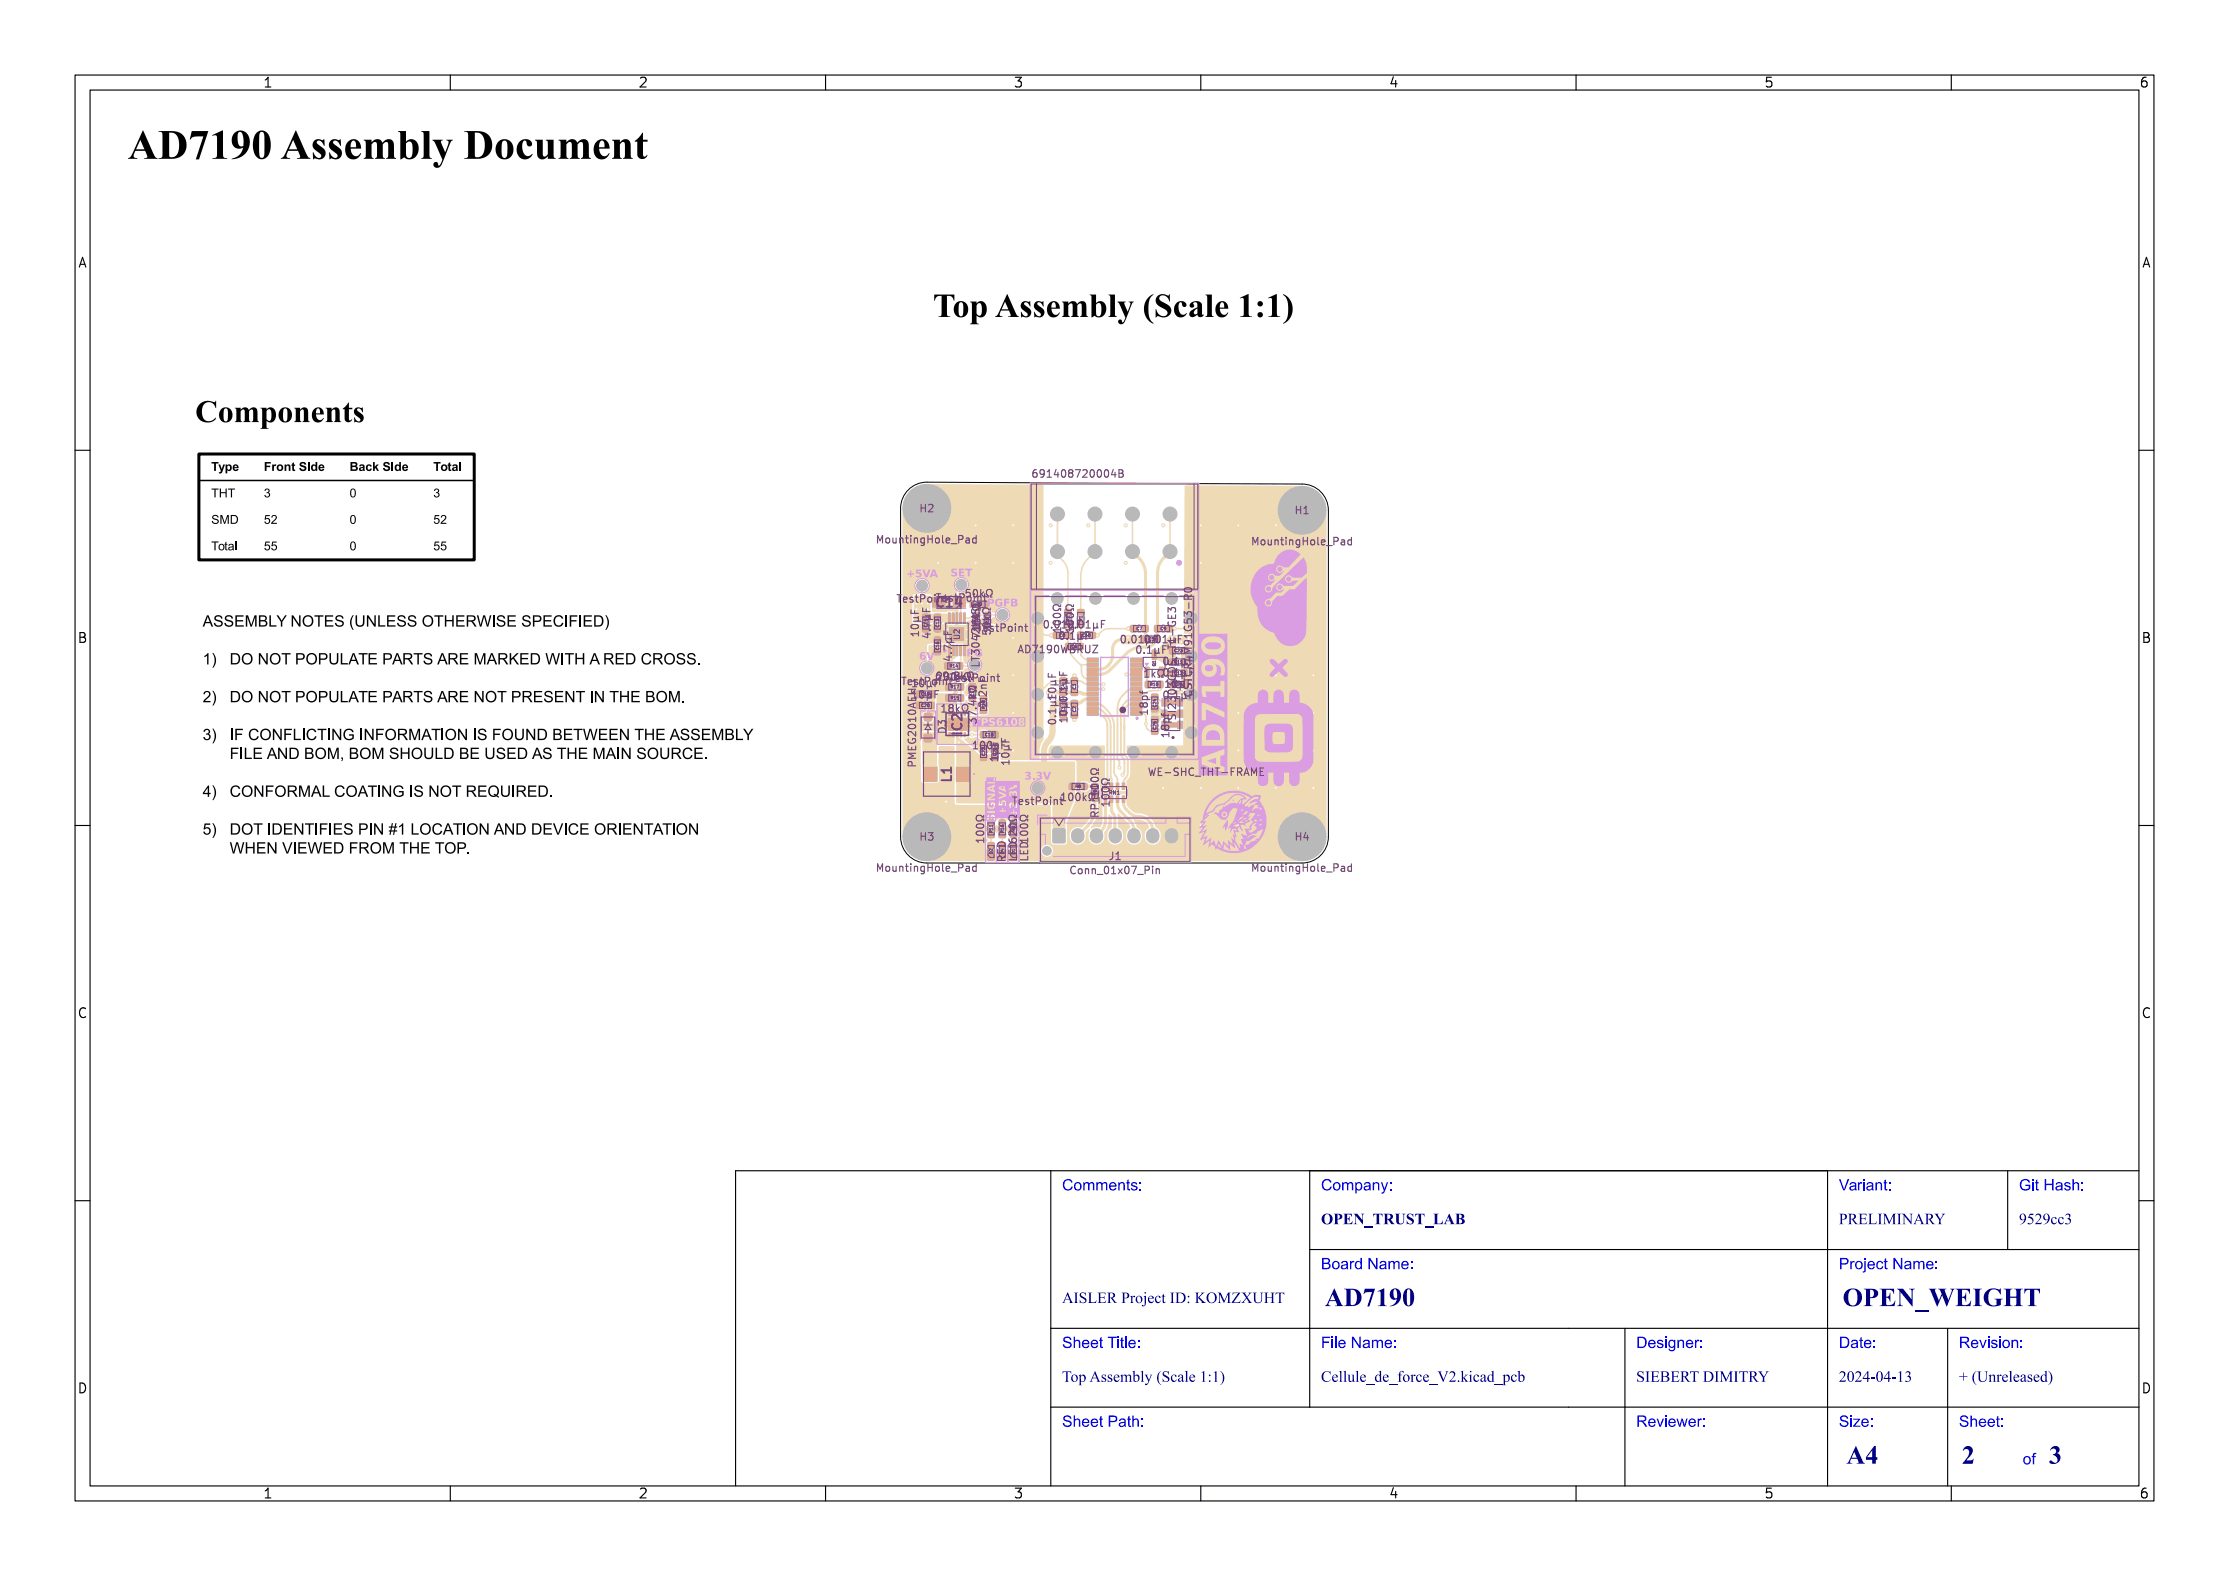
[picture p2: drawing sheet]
<svg xmlns="http://www.w3.org/2000/svg" width="297mm" height="210mm" viewBox="0 0 297 210" stroke-linecap="round" stroke-linejoin="round" font-family="sans-serif">
<defs><g id="words">
<text font-size="5.3" fill="#fff" x="17" y="21.5">AD7190 Assembly Document</text>
<text font-size="4.3" fill="#fff" x="117.3" y="42.5">Top Assembly (Scale 1:1)</text>
<g font-size="3.3" fill="#fff">
<text x="176.5" y="174.3">AD7190</text>
<text x="245.5" y="174.3">OPEN_WEIGHT</text>
<text x="246" y="195.3">A4</text>
<text x="261.4" y="195.3">2</text>
<text x="273" y="195.3">3</text>
</g>
<g font-size="2" fill="#fff">
<text x="141.5" y="158.8">Comments:</text>
<text x="176" y="158.8">Company:</text>
<text x="245" y="158.8">Variant:</text>
<text x="269" y="158.8">Git Hash:</text>
<text x="176" y="163.3">OPEN_TRUST_LAB</text>
<text x="245" y="163.3">PRELIMINARY</text>
<text x="269" y="163.3">9529cc3</text>
<text x="141.5" y="173.8">AISLER Project ID: KOMZXUHT</text>
<text x="176" y="169.3">Board Name:</text>
<text x="245" y="169.3">Project Name:</text>
<text x="141.5" y="179.8">Sheet Title:</text>
<text x="176" y="179.8">File Name:</text>
<text x="218" y="179.8">Designer:</text>
<text x="245" y="179.8">Date:</text>
<text x="261" y="179.8">Revision:</text>
<text x="141.5" y="184.3">Top Assembly (Scale 1:1)</text>
<text x="176" y="184.3">Cellule_de_force_V2.kicad_pcb</text>
<text x="218" y="184.3">SIEBERT DIMITRY</text>
<text x="245" y="184.3">2024-04-13</text>
<text x="261" y="184.3">+ (Unreleased)</text>
<text x="141.5" y="190.3">Sheet Path:</text>
<text x="218" y="190.3">Reviewer:</text>
<text x="245" y="190.3">Size:</text>
<text x="261" y="190.3">Sheet:</text>
<text x="269.5" y="195.3">of</text>
</g>
<g font-size="1.7" fill="#fff">
<text x="35" y="11.6">1</text>
<text x="85" y="11.6">2</text>
<text x="135" y="11.6">3</text>
<text x="185" y="11.6">4</text>
<text x="235" y="11.6">5</text>
<text x="285" y="11.6">6</text>
<text x="10.5" y="35.6">A</text>
<text x="285.5" y="35.6">A</text>
<text x="124.9" y="80.9">C14</text>
<text x="10.5" y="85.6">B</text>
<text x="285.5" y="85.6">B</text>
<text x="128.2" y="98" transform="rotate(-90 128.2 98)">IC2</text>
<text x="126.8" y="104.2" transform="rotate(-90 126.8 104.2)">L1</text>
<text x="10.5" y="135.6">C</text>
<text x="285.5" y="135.6">C</text>
<text x="10.5" y="185.6">D</text>
<text x="285.5" y="185.6">D</text>
<text x="35" y="199.7">1</text>
<text x="85" y="199.7">2</text>
<text x="135" y="199.7">3</text>
<text x="185" y="199.7">4</text>
<text x="235" y="199.7">5</text>
<text x="285" y="199.7">6</text>
</g>
<g font-size="1.3" fill="#fff">
<text x="138.4" y="63.6">691408720004B</text>
<text x="122.7" y="68.2">H2</text>
<text x="172.7" y="68.5">H1</text>
<text x="117.1" y="72.4">MountingHole_Pad</text>
<text x="167.1" y="72.6">MountingHole_Pad</text>
<text x="119.2" y="80.3">TestPoint</text>
<text x="124.5" y="80.2">TestPoint</text>
<text x="128.9" y="79.6">50kΩ</text>
<text x="139.1" y="83.7">0.01µF</text>
<text x="142.3" y="83.7">0.01µF</text>
<text x="122.4" y="84.6" transform="rotate(-90 122.4 84.6)">10µF</text>
<text x="124" y="85" transform="rotate(-90 124 85)">4.7µF</text>
<text x="126.8" y="88.1" transform="rotate(-90 126.8 88.1)">4.7µF</text>
<text x="130" y="84.2">TestPoint</text>
<text x="130.5" y="88.5" transform="rotate(-90 130.5 88.5)">LT3042IMSE</text>
<text x="130.6" y="84.8" transform="rotate(-90 130.6 84.8)">715kΩ</text>
<text x="132" y="84.4" transform="rotate(-90 132 84.4)">50kΩ</text>
<text x="136.6" y="87">AD7190WBRUZ</text>
<text x="141.1" y="85.2">0.1µF</text>
<text x="141.4" y="84" transform="rotate(-90 141.4 84)">100Ω</text>
<text x="143.1" y="84" transform="rotate(-90 143.1 84)">100Ω</text>
<text x="149.4" y="85.7">0.01µF</text>
<text x="151.4" y="87.1">0.1µF</text>
<text x="152.6" y="85.7">0.01µF</text>
<text x="155" y="88.6">0.1µF</text>
<text x="119.9" y="91.3">TestPoint</text>
<text x="121.7" y="91.6">10µF</text>
<text x="121.7" y="93.1">10µF</text>
<text x="124.8" y="90.6">69.8kΩ</text>
<text x="125.1" y="90.7">200kΩ</text>
<text x="125.6" y="94.9">18kΩ</text>
<text x="126.3" y="90.8">TestPoint</text>
<text x="131.5" y="94.3" transform="rotate(-90 131.5 94.3)">2.2nF</text>
<text x="140.7" y="93.1" transform="rotate(-90 140.7 93.1)">10µF</text>
<text x="142.2" y="93.5" transform="rotate(-90 142.2 93.5)">0.1µF</text>
<text x="152.6" y="90.3">1kΩ0.1µF</text>
<text x="152.9" y="95.3" transform="rotate(-90 152.9 95.3)">18pf</text>
<text x="155" y="93.1">0.1µF</text>
<text x="155.4" y="91.6">10µF</text>
<text x="156.7" y="94.8" transform="rotate(-90 156.7 94.8)">SI2303CDS-T1-GE3</text>
<text x="158.8" y="91.6" transform="rotate(-90 158.8 91.6)">CSTCR4M91G53-R0</text>
<text x="122" y="101.4" transform="rotate(-90 122 101.4)">PMEG2010AEH</text>
<text x="126.1" y="97.6" transform="rotate(-90 126.1 97.6)">D3</text>
<text x="129.8" y="99.8">100nF</text>
<text x="130.1" y="96.3" transform="rotate(-90 130.1 96.3)">37.4kΩ</text>
<text x="133" y="101.4" transform="rotate(-90 133 101.4)">1µF</text>
<text x="134.5" y="101.8" transform="rotate(-90 134.5 101.8)">10µF</text>
<text x="140.7" y="96.5" transform="rotate(-90 140.7 96.5)">0.1µF</text>
<text x="142.2" y="96.1" transform="rotate(-90 142.2 96.1)">10µF</text>
<text x="155.8" y="98.3" transform="rotate(-90 155.8 98.3)">18pf</text>
<text x="134.7" y="107.2">TestPoint</text>
<text x="141.6" y="106.7">100kΩ</text>
<text x="147.8" y="107.2" transform="rotate(-90 147.8 107.2)">100</text>
<text x="147.8" y="104.8" transform="rotate(-90 147.8 104.8)">Ω</text>
<text x="154.3" y="103.4">WE-SHC_THT-FRAME</text>
<text x="122.7" y="112">H3</text>
<text x="131.1" y="112.1" transform="rotate(-90 131.1 112.1)">100Ω</text>
<text x="146.4" y="108.4" transform="rotate(-90 146.4 108.4)">RP_100Ω</text>
<text x="172.7" y="112">H4</text>
<text x="117.1" y="116.1">MountingHole_Pad</text>
<text x="134" y="114.7" transform="rotate(-90 134 114.7)">RED</text>
<text x="135.5" y="114.7" transform="rotate(-90 135.5 114.7)">LED620Ω</text>
<text x="137" y="114.7" transform="rotate(-90 137 114.7)">LED100Ω</text>
<text x="143" y="116.5">Conn_01x07_Pin</text>
<text x="147.8" y="114.6">J1</text>
<text x="167.1" y="116.1">MountingHole_Pad</text>
</g>
<text font-size="1" fill="#fff" x="127.9" y="85.1" transform="rotate(-90 127.9 85.1)">U2</text>
<text font-size=".7" fill="#fff" x="147.9" y="105.9">RN1</text>
<g font-size=".5" fill="#fff">
<text x="123.6" y="83.5" transform="rotate(-90 123.6 83.5)">C15</text>
<text x="125.1" y="83.5" transform="rotate(-90 125.1 83.5)">C13</text>
<text x="130.1" y="80.7">R9</text>
<text x="130.3" y="83.3" transform="rotate(-90 130.3 83.3)">R13</text>
<text x="131.8" y="83.3" transform="rotate(-90 131.8 83.3)">R12</text>
<text x="142.5" y="82.7" transform="rotate(-90 142.5 82.7)">R2</text>
<text x="144.2" y="82.7" transform="rotate(-90 144.2 82.7)">R1</text>
<text x="151.5" y="84">C7</text>
<text x="154.7" y="84">C9</text>
<text x="125.1" y="86.6" transform="rotate(-90 125.1 86.6)">C16</text>
<text x="126.6" y="89">R14</text>
<text x="141.2" y="84.9">C8</text>
<text x="142.8" y="86.4">C6</text>
<text x="144.3" y="84.9">C10</text>
<text x="153.1" y="85.4">C5</text>
<text x="154" y="88.7" transform="rotate(-90 154 88.7)">Q1</text>
<text x="156.5" y="89.9">C12</text>
<text x="156.5" y="88.4">C11</text>
<text x="156.5" y="86.9">C23</text>
<text x="122.8" y="92.7">C19</text>
<text x="122.8" y="94.2">C20</text>
<text x="126.7" y="93.2">R15</text>
<text x="126.7" y="91.7">R17</text>
<text x="129.7" y="92.7" transform="rotate(-90 129.7 92.7)">C17</text>
<text x="131.3" y="94.4" transform="rotate(-90 131.3 94.4)">R18</text>
<text x="141.9" y="94.8" transform="rotate(-90 141.9 94.8)">C1</text>
<text x="141.9" y="91.8" transform="rotate(-90 141.9 91.8)">C4</text>
<text x="143.3" y="94.8" transform="rotate(-90 143.3 94.8)">C2</text>
<text x="143.3" y="91.8" transform="rotate(-90 143.3 91.8)">C3</text>
<text x="153.3" y="91.4">R10</text>
<text x="154.1" y="94.2" transform="rotate(-90 154.1 94.2)">C24</text>
<text x="156.5" y="91.4">C26</text>
<text x="131.3" y="100.6" transform="rotate(-90 131.3 100.6)">C22</text>
<text x="131.3" y="98.1">C18</text>
<text x="132.8" y="100.6" transform="rotate(-90 132.8 100.6)">C21</text>
<text x="154.1" y="97.2" transform="rotate(-90 154.1 97.2)">C25</text>
<text x="143.3" y="105">R8</text>
<text x="146.1" y="105.9" transform="rotate(-90 146.1 105.9)">R6</text>
<text x="132.2" y="113.8" transform="rotate(-90 132.2 113.8)">D2</text>
<text x="132.2" y="110.9" transform="rotate(-90 132.2 110.9)">R11</text>
<text x="133.8" y="113.8" transform="rotate(-90 133.8 113.8)">D4</text>
<text x="133.8" y="110.9" transform="rotate(-90 133.8 110.9)">R16</text>
<text x="135.2" y="113.8" transform="rotate(-90 135.2 113.8)">D1</text>
<text x="135.2" y="110.8" transform="rotate(-90 135.2 110.8)">R3</text>
</g>
</g></defs>
<path d="M121 65.3a3.5 3.5 0 0 1 2.5-1.1l50 .3a3.5 3.5 0 0 1 3.5 3.5v43.5a3.5 3.5 0 0 1-3.5 3.5h-50a3.5 3.5 0 0 1-3.5-3.5v-43.8a3.5 3.5 0 0 1 1-2.4z" fill="none" stroke="#000" stroke-width=".13"/>
<g fill="#eedab5">
<path d="M141.9 81.2h.8v.7h-.8z" fill-rule="evenodd"/>
<path d="M141.9 82.9h.8v.7h-.8z" fill-rule="evenodd"/>
<path d="M130.6 100.5h.9v.8h-.9z" fill-rule="evenodd"/>
<path d="M130.6 99h.9v.8h-.9z" fill-rule="evenodd"/>
<path d="M131.6 109.3h.9v.7h-.9z" fill-rule="evenodd"/>
<path d="M131.6 110.9h.9v.7h-.9z" fill-rule="evenodd"/>
<path d="M127.4 102.2h1.9v1.9h-1.9z" fill-rule="evenodd"/>
<path d="M123.1 102.2h1.8v1.9h-1.8z" fill-rule="evenodd"/>
<path d="M143.6 81.2h.8v.7h-.8z" fill-rule="evenodd"/>
<path d="M143.6 82.9h.8v.7h-.8z" fill-rule="evenodd"/>
<path d="M128.4 94.8h.3v.6h-.3z" fill-rule="evenodd"/>
<path d="M127.9 94.8h.3v.6h-.3z" fill-rule="evenodd"/>
<path d="M127.4 94.8h.3v.6h-.3z" fill-rule="evenodd"/>
<path d="M126.9 94.8h.3v.6h-.3z" fill-rule="evenodd"/>
<path d="M126.4 94.8h.3v.6h-.3z" fill-rule="evenodd"/>
<path d="M126.4 97.6h.3v.6h-.3z" fill-rule="evenodd"/>
<path d="M126.9 97.6h.3v.6h-.3z" fill-rule="evenodd"/>
<path d="M127.4 97.6h.3v.6h-.3z" fill-rule="evenodd"/>
<path d="M127.9 97.6h.3v.6h-.3z" fill-rule="evenodd"/>
<path d="M128.4 97.6h.3v.6h-.3z" fill-rule="evenodd"/>
<path d="M126.3 95.7h2.5v1.6h-2.5z" fill-rule="evenodd"/>
<path d="M125.8 96.1h.5v.3h-.5z" fill-rule="evenodd"/>
<path d="M125.8 96.6h.5v.3h-.5z" fill-rule="evenodd"/>
<path d="M128.8 96.6h.5v.3h-.5z" fill-rule="evenodd"/>
<path d="M128.8 96.1h.5v.3h-.5z" fill-rule="evenodd"/>
<path d="M153.5 92.5h.8v.8h-.8z" fill-rule="evenodd"/>
<path d="M153.5 94.1h.8v.7h-.8z" fill-rule="evenodd"/>
<path d="M153.5 97.1h.8v.7h-.8z" fill-rule="evenodd"/>
<path d="M153.5 95.5h.8v.8h-.8z" fill-rule="evenodd"/>
<path d="M153.9 83.4h.7v.8h-.7z" fill-rule="evenodd"/>
<path d="M155.4 83.4h.8v.8h-.8z" fill-rule="evenodd"/>
<path d="M152.6 88.9h.4l.1 .1v1l-.1 .2h-.3l-.2-.1z" fill-rule="evenodd"/>
<path d="M154.5 88.9h.4l.1 .1v1l-.1 .2h-.3l-.2-.1z" fill-rule="evenodd"/>
<path d="M153.5 86.6h.4l.2 .1v1.1l-.1 .1h-.4l-.1-.1z" fill-rule="evenodd"/>
<path d="M152.3 84.8h.7v.8h-.7z" fill-rule="evenodd"/>
<path d="M153.8 84.8h.8v.8h-.8z" fill-rule="evenodd"/>
<path d="M150.7 94.9h1.4v.4h-1.4z" fill-rule="evenodd"/>
<path d="M150.7 94.2h1.4v.5h-1.4z" fill-rule="evenodd"/>
<path d="M150.7 93.5h1.4v.5h-1.4z" fill-rule="evenodd"/>
<path d="M150.7 92.9h1.4v.4h-1.4z" fill-rule="evenodd"/>
<path d="M150.7 92.2h1.4v.5h-1.4z" fill-rule="evenodd"/>
<path d="M150.7 91.6h1.4v.4h-1.4z" fill-rule="evenodd"/>
<path d="M150.7 91h1.4v.4h-1.4z" fill-rule="evenodd"/>
<path d="M150.7 90.3h1.4v.4h-1.4z" fill-rule="evenodd"/>
<path d="M150.7 89.6h1.4v.5h-1.4z" fill-rule="evenodd"/>
<path d="M150.7 89h1.4v.4h-1.4z" fill-rule="evenodd"/>
<path d="M150.7 88.4h1.4v.4h-1.4z" fill-rule="evenodd"/>
<path d="M150.7 87.7h1.4v.5h-1.4z" fill-rule="evenodd"/>
<path d="M144.9 87.7h1.4v.5h-1.4z" fill-rule="evenodd"/>
<path d="M144.9 88.4h1.4v.4h-1.4z" fill-rule="evenodd"/>
<path d="M144.9 89h1.4v.4h-1.4z" fill-rule="evenodd"/>
<path d="M144.9 89.6h1.4v.5h-1.4z" fill-rule="evenodd"/>
<path d="M144.9 90.3h1.4v.4h-1.4z" fill-rule="evenodd"/>
<path d="M144.9 91h1.4v.4h-1.4z" fill-rule="evenodd"/>
<path d="M144.9 91.6h1.4v.4h-1.4z" fill-rule="evenodd"/>
<path d="M144.9 92.2h1.4v.5h-1.4z" fill-rule="evenodd"/>
<path d="M144.9 92.9h1.4v.4h-1.4z" fill-rule="evenodd"/>
<path d="M144.9 93.5h1.4v.5h-1.4z" fill-rule="evenodd"/>
<path d="M144.9 94.2h1.4v.5h-1.4z" fill-rule="evenodd"/>
<path d="M144.9 94.9h1.4v.4h-1.4z" fill-rule="evenodd"/>
<path d="M127.7 91.1h.7v.8h-.7z" fill-rule="evenodd"/>
<path d="M126.1 91.1h.6v.8h-.6z" fill-rule="evenodd"/>
<path d="M129.6 83.3h.9v.6h-.9z" fill-rule="evenodd"/>
<path d="M129.6 81.6h.9v.7h-.9z" fill-rule="evenodd"/>
<path d="M140.3 110.5l.2-.1 1.4 .1 .1 .1-.1 1.7-.2 .1-1.4-.1-.1-.2z" fill-rule="evenodd"/>
</g>
<g fill="#eedab5">
<circle cx="128.1" cy="77.9" r=".75"/>
<circle cx="138.3" cy="105" r=".75"/>
<circle cx="121.1" cy="111.5" r=".4"/>
<circle cx="121.8" cy="109.8" r=".4"/>
<circle cx="121.8" cy="113.2" r=".4"/>
<circle cx="123.5" cy="109.1" r=".4"/>
<circle cx="123.5" cy="111.5" r="3.2"/>
<circle cx="123.5" cy="113.9" r=".4"/>
<circle cx="125.2" cy="109.8" r=".4"/>
<circle cx="125.2" cy="113.2" r=".4"/>
<circle cx="125.9" cy="111.5" r=".4"/>
<circle cx="129.9" cy="88.6" r=".75"/>
<circle cx="121.1" cy="67.7" r=".4"/>
<circle cx="121.8" cy="66.1" r=".4"/>
<circle cx="121.8" cy="69.4" r=".4"/>
<circle cx="123.5" cy="65.3" r=".4"/>
<circle cx="123.5" cy="67.8" r="3.2"/>
<circle cx="123.5" cy="70.1" r=".4"/>
<circle cx="125.2" cy="66.1" r=".4"/>
<circle cx="125.2" cy="69.4" r=".4"/>
<circle cx="125.9" cy="67.7" r=".4"/>
</g>
<path d="M143.6 111.3v.2M146.1 111.3v.2M148.6 111.3v.2M151.1 111.3v.2M153.6 111.3v.2M156.1 111.3v.2" fill="none" stroke="#eedab5" stroke-width="1.7"/>
<g fill="#eedab5">
<path d="M123.7 93.6h.8v.8h-.8z" fill-rule="evenodd"/>
<path d="M122.1 93.6h.8v.8h-.8z" fill-rule="evenodd"/>
<path d="M133.1 110.9h.9v.7h-.9z" fill-rule="evenodd"/>
<path d="M133.1 109.3h.9v.7h-.9z" fill-rule="evenodd"/>
<path d="M141.2 90.3h.9v.8h-.9z" fill-rule="evenodd"/>
<path d="M141.2 91.9h.9v.8h-.9z" fill-rule="evenodd"/>
<path d="M125.9 88.3h.7v.9h-.7z" fill-rule="evenodd"/>
<path d="M127.6 88.3h.7v.9h-.7z" fill-rule="evenodd"/>
<path d="M123 81.9h.8v.7h-.8z" fill-rule="evenodd"/>
<path d="M123 83.4h.8v.8h-.8z" fill-rule="evenodd"/>
<path d="M130.9 80.1h.7v.8h-.7z" fill-rule="evenodd"/>
<path d="M129.3 80.1h.7v.8h-.7z" fill-rule="evenodd"/>
<path d="M155.9 90.8h.7v.8h-.7z" fill-rule="evenodd"/>
<path d="M157.4 90.8h.8v.8h-.8z" fill-rule="evenodd"/>
<path d="M134.6 113.9h.9v.7h-.9z" fill-rule="evenodd"/>
<path d="M134.6 112.3h.9v.7h-.9z" fill-rule="evenodd"/>
<path d="M126.1 92.6h.6v.8h-.6z" fill-rule="evenodd"/>
<path d="M127.7 92.6h.7v.8h-.7z" fill-rule="evenodd"/>
<path d="M143.5 85.8h.8v.8h-.8z" fill-rule="evenodd"/>
<path d="M142 85.8h.8v.8h-.8z" fill-rule="evenodd"/>
<path d="M132.2 100.5h.8v.8h-.8z" fill-rule="evenodd"/>
<path d="M132.2 99h.8v.8h-.8z" fill-rule="evenodd"/>
<path d="M145.5 106.1h.8v.7h-.8z" fill-rule="evenodd"/>
<path d="M145.5 104.4h.8v.7h-.8z" fill-rule="evenodd"/>
<path d="M155.9 86.3h.7v.8h-.7z" fill-rule="evenodd"/>
<path d="M157.4 86.3h.8v.8h-.8z" fill-rule="evenodd"/>
<path d="M155.9 87.8h.7v.8h-.7z" fill-rule="evenodd"/>
<path d="M157.4 87.8h.8v.8h-.8z" fill-rule="evenodd"/>
<path d="M129.1 92.6h.9v.8h-.9z" fill-rule="evenodd"/>
<path d="M129.1 91.1h.9v.8h-.9z" fill-rule="evenodd"/>
<path d="M142.5 104.4h.7v.8h-.7z" fill-rule="evenodd"/>
<path d="M144.1 104.4h.7v.8h-.7z" fill-rule="evenodd"/>
<path d="M131.1 81.6h.9v.7h-.9z" fill-rule="evenodd"/>
<path d="M131.1 83.3h.9v.6h-.9z" fill-rule="evenodd"/>
<path d="M141.2 93.3h.9v.8h-.9z" fill-rule="evenodd"/>
<path d="M141.2 94.9h.9v.8h-.9z" fill-rule="evenodd"/>
<path d="M123.2 95.1l.1-.1 .8 .1 .1 .1-.1 .8-.1 .1-.8-.1-.1-.2z" fill-rule="evenodd"/>
<path d="M123.2 97.9l.1-.1 .8 .1 .1 .2-.1 .7-.1 .1-.8-.1-.1-.2z" fill-rule="evenodd"/>
<path d="M130.6 97.5h.8v.8h-.8z" fill-rule="evenodd"/>
<path d="M132.2 97.5h.8v.8h-.8z" fill-rule="evenodd"/>
<path d="M149.5 104.3h.4v.9h-.4z" fill-rule="evenodd"/>
<path d="M148.7 104.3h.4v.9h-.4z" fill-rule="evenodd"/>
<path d="M147.9 104.3h.4v.9h-.4z" fill-rule="evenodd"/>
<path d="M147.1 104.3h.4v.9h-.4z" fill-rule="evenodd"/>
<path d="M147.1 106h.4v.9h-.4z" fill-rule="evenodd"/>
<path d="M147.9 106h.4v.9h-.4z" fill-rule="evenodd"/>
<path d="M148.7 106h.4v.9h-.4z" fill-rule="evenodd"/>
<path d="M149.5 106h.4v.9h-.4z" fill-rule="evenodd"/>
<path d="M150.7 83.4h.7v.8h-.7z" fill-rule="evenodd"/>
<path d="M152.2 83.4h.8v.8h-.8z" fill-rule="evenodd"/>
<path d="M145.1 84.3h.8v.8h-.8z" fill-rule="evenodd"/>
<path d="M143.6 84.3h.8v.8h-.8z" fill-rule="evenodd"/>
<path d="M124.5 81.9h.8v.7h-.8z" fill-rule="evenodd"/>
<path d="M124.5 83.4h.8v.8h-.8z" fill-rule="evenodd"/>
<path d="M131.6 113.9h.9v.7h-.9z" fill-rule="evenodd"/>
<path d="M131.6 112.3h.9v.7h-.9z" fill-rule="evenodd"/>
<path d="M127 79.6h1.7v1.3h-1.7z" fill-rule="evenodd"/>
<path d="M124.3 79.6h1.7v1.3h-1.7z" fill-rule="evenodd"/>
<path d="M126.4 86h.3v1.3l-.1 .1-.2-.1z" fill-rule="evenodd"/>
<path d="M126.9 86h.3v1.3l-.1 .1-.2-.1z" fill-rule="evenodd"/>
<path d="M127.4 86h.3v1.3l-.1 .1-.2-.1z" fill-rule="evenodd"/>
<path d="M127.9 86h.3v1.3l-.1 .1-.2-.1z" fill-rule="evenodd"/>
<path d="M128.4 86h.3v1.3l-.1 .1-.2-.1z" fill-rule="evenodd"/>
<path d="M128.4 81.7h.3v1.3l-.1 .1-.2-.1z" fill-rule="evenodd"/>
<path d="M127.9 81.7h.3v1.3l-.1 .1-.2-.1z" fill-rule="evenodd"/>
<path d="M127.4 81.7h.3v1.3l-.1 .1-.2-.1z" fill-rule="evenodd"/>
<path d="M126.9 81.7h.3v1.3l-.1 .1-.2-.1z" fill-rule="evenodd"/>
<path d="M126.4 81.7h.3v1.3l-.1 .1-.2-.1z" fill-rule="evenodd"/>
<path d="M126 83.4h3.1v2.2h-3.1z" fill-rule="evenodd"/>
<path d="M141.9 84.3h.8v.8h-.8z" fill-rule="evenodd"/>
<path d="M140.4 84.3h.8v.8h-.8z" fill-rule="evenodd"/>
<path d="M142.7 93.3h.9v.8h-.9z" fill-rule="evenodd"/>
<path d="M142.7 94.9h.9v.8h-.9z" fill-rule="evenodd"/>
<path d="M130.6 92.7h.9v.7h-.9z" fill-rule="evenodd"/>
<path d="M130.6 94.4h.9v.7h-.9z" fill-rule="evenodd"/>
<path d="M142.7 90.3h.9v.8h-.9z" fill-rule="evenodd"/>
<path d="M142.7 91.9h.9v.8h-.9z" fill-rule="evenodd"/>
<path d="M154.3 90.8h.6v.8h-.6z" fill-rule="evenodd"/>
<path d="M152.6 90.8h.7v.8h-.7z" fill-rule="evenodd"/>
<path d="M155.9 89.3h.7v.8h-.7z" fill-rule="evenodd"/>
<path d="M157.4 89.3h.8v.8h-.8z" fill-rule="evenodd"/>
<path d="M154.9 96.2h.5v.2h1.6v-.2h.5v.8h-.5v-.2h-1.6v.2h-.5z" fill-rule="evenodd"/>
<path d="M154.9 94.7h.5v.2h1.6v-.2h.5v.8h-.5v-.2h-1.6v.2h-.5z" fill-rule="evenodd"/>
<path d="M154.9 93.2h.5v.2h1.6v-.2h.5v.8h-.5v-.2h-1.6v.2h-.5z" fill-rule="evenodd"/>
<path d="M123.7 92.1h.8v.8h-.8z" fill-rule="evenodd"/>
<path d="M122.1 92.1h.8v.8h-.8z" fill-rule="evenodd"/>
<path d="M134.6 110.9h.9v.7h-.9z" fill-rule="evenodd"/>
<path d="M134.6 109.3h.9v.7h-.9z" fill-rule="evenodd"/>
<path d="M124.5 86.5h.8v.7h-.8z" fill-rule="evenodd"/>
<path d="M124.5 84.9h.8v.8h-.8z" fill-rule="evenodd"/>
<path d="M133.1 113.9h.9v.7h-.9z" fill-rule="evenodd"/>
<path d="M133.1 112.3h.9v.7h-.9z" fill-rule="evenodd"/>
</g>
<g fill="#eedab5">
<circle cx="122.9" cy="78" r=".75"/>
<circle cx="171.1" cy="111.5" r=".4"/>
<circle cx="171.8" cy="109.8" r=".4"/>
<circle cx="171.8" cy="113.2" r=".4"/>
<circle cx="173.5" cy="109.1" r=".4"/>
<circle cx="173.5" cy="111.5" r="3.2"/>
<circle cx="173.5" cy="113.9" r=".4"/>
<circle cx="175.2" cy="109.8" r=".4"/>
<circle cx="175.2" cy="113.2" r=".4"/>
<circle cx="175.9" cy="111.5" r=".4"/>
<circle cx="171.1" cy="68" r=".4"/>
<circle cx="171.8" cy="66.3" r=".4"/>
<circle cx="171.8" cy="69.7" r=".4"/>
<circle cx="173.5" cy="65.6" r=".4"/>
<circle cx="173.5" cy="68" r="3.2"/>
<circle cx="173.5" cy="70.4" r=".4"/>
<circle cx="175.2" cy="66.3" r=".4"/>
<circle cx="175.2" cy="69.7" r=".4"/>
<circle cx="175.9" cy="68" r=".4"/>
<circle cx="133.6" cy="81.9" r=".75"/>
<circle cx="158.7" cy="82.4" r=".75"/>
<circle cx="158.7" cy="87.5" r=".75"/>
<circle cx="158.7" cy="92.5" r=".75"/>
<circle cx="158.7" cy="97.6" r=".75"/>
<circle cx="156.1" cy="100.3" r=".75"/>
<circle cx="151" cy="100.3" r=".75"/>
<circle cx="146" cy="100.3" r=".75"/>
<circle cx="140.9" cy="100.3" r=".75"/>
<circle cx="138.3" cy="97.6" r=".75"/>
<circle cx="138.3" cy="92.5" r=".75"/>
<circle cx="138.3" cy="87.5" r=".75"/>
<circle cx="138.3" cy="82.4" r=".75"/>
<circle cx="140.9" cy="79.8" r=".75"/>
<circle cx="146" cy="79.7" r=".75"/>
<circle cx="151" cy="79.8" r=".75"/>
<circle cx="156.1" cy="79.8" r=".75"/>
<circle cx="126.2" cy="85.2" r=".25"/>
<circle cx="127.5" cy="85.2" r=".25"/>
<circle cx="128.8" cy="85.2" r=".25"/>
<circle cx="126.2" cy="83.9" r=".25"/>
<circle cx="127.5" cy="83.9" r=".25"/>
<circle cx="128.8" cy="83.9" r=".25"/>
<circle cx="123.5" cy="89" r=".75"/>
<circle cx="155.9" cy="73.5" r=".9"/>
<circle cx="150.9" cy="73.5" r=".9"/>
<circle cx="145.9" cy="73.5" r=".9"/>
<circle cx="140.9" cy="73.5" r=".9"/>
<circle cx="155.9" cy="68.5" r=".9"/>
<circle cx="150.9" cy="68.5" r=".9"/>
<circle cx="145.9" cy="68.5" r=".9"/>
<circle cx="140.9" cy="68.5" r=".9"/>
<circle cx="140" cy="70" r=".27"/>
<circle cx="170" cy="100" r=".27"/>
<circle cx="160" cy="75" r=".28"/>
<circle cx="165" cy="105" r=".28"/>
<circle cx="135" cy="90" r=".28"/>
<circle cx="143.2" cy="90" r=".27"/>
<circle cx="126" cy="106.8" r=".28"/>
<circle cx="175" cy="105" r=".28"/>
<circle cx="130" cy="70" r=".28"/>
<circle cx="125" cy="75" r=".27"/>
<circle cx="155" cy="105" r=".27"/>
<circle cx="126.1" cy="100.3" r=".27"/>
<circle cx="130" cy="75" r=".28"/>
<circle cx="170" cy="90" r=".27"/>
<circle cx="156.5" cy="83.8" r=".28"/>
<circle cx="175" cy="95" r=".28"/>
<circle cx="143.2" cy="95.9" r=".27"/>
<circle cx="160" cy="100" r=".27"/>
<circle cx="150.3" cy="83.8" r=".27"/>
<circle cx="130" cy="85" r=".28"/>
<circle cx="141.7" cy="90" r=".28"/>
<circle cx="130" cy="110" r=".28"/>
<circle cx="175" cy="90" r=".28"/>
<circle cx="147" cy="91.8" r=".28"/>
<circle cx="135" cy="70" r=".28"/>
<circle cx="160" cy="110" r=".28"/>
<circle cx="165" cy="70" r=".27"/>
<circle cx="140.1" cy="84.7" r=".28"/>
<circle cx="170" cy="105" r=".27"/>
<circle cx="155" cy="70" r=".27"/>
<circle cx="154.5" cy="95.2" r=".28"/>
<circle cx="135" cy="80" r=".28"/>
<circle cx="175" cy="100" r=".28"/>
<circle cx="135" cy="95" r=".28"/>
<circle cx="165" cy="110" r=".28"/>
<circle cx="160" cy="105" r=".28"/>
<circle cx="160" cy="70" r=".27"/>
<circle cx="141.6" cy="95.9" r=".27"/>
<circle cx="130" cy="90" r=".28"/>
<circle cx="150" cy="70" r=".28"/>
<circle cx="165" cy="90" r=".27"/>
<circle cx="146.2" cy="84.7" r=".28"/>
<circle cx="135" cy="100" r=".28"/>
<circle cx="170" cy="70" r=".27"/>
<circle cx="150" cy="75" r=".28"/>
<circle cx="140" cy="75" r=".27"/>
<circle cx="165" cy="100" r=".27"/>
<circle cx="135" cy="85" r=".28"/>
<circle cx="170" cy="95" r=".27"/>
<circle cx="150.1" cy="89.9" r=".28"/>
<circle cx="145" cy="70" r=".28"/>
<circle cx="135" cy="75" r=".28"/>
<circle cx="147" cy="91.2" r=".27"/>
<circle cx="165" cy="95" r=".28"/>
<circle cx="152.7" cy="96.4" r=".27"/>
<circle cx="145.9" cy="104.1" r=".27"/>
<circle cx="149.6" cy="103.3" r=".28"/>
<circle cx="149.1" cy="102.3" r=".28"/>
<circle cx="132" cy="108.9" r=".28"/>
<circle cx="129.5" cy="97.9" r=".28"/>
<circle cx="128.6" cy="90.8" r=".28"/>
<circle cx="131.1" cy="94.7" r=".28"/>
<circle cx="151.5" cy="85.6" r=".28"/>
<circle cx="157.4" cy="85.6" r=".28"/>
<circle cx="150.3" cy="85.6" r=".28"/>
<circle cx="157.4" cy="84.9" r=".28"/>
<circle cx="158" cy="85.6" r=".27"/>
<circle cx="150.9" cy="84.9" r=".28"/>
<circle cx="156.2" cy="85.6" r=".28"/>
<circle cx="149.7" cy="84.9" r=".28"/>
<circle cx="156.8" cy="85.6" r=".28"/>
<circle cx="149.7" cy="85.6" r=".28"/>
<circle cx="151.5" cy="84.9" r=".27"/>
<circle cx="158" cy="84.9" r=".27"/>
<circle cx="156.2" cy="84.9" r=".28"/>
<circle cx="156.8" cy="84.9" r=".28"/>
<circle cx="150.3" cy="84.9" r=".28"/>
<circle cx="150.9" cy="85.6" r=".28"/>
<circle cx="154.5" cy="91.8" r=".28"/>
<circle cx="127.2" cy="94.1" r=".28"/>
<circle cx="127.8" cy="98.9" r=".28"/>
<circle cx="122.1" cy="80.4" r=".28"/>
<circle cx="122.9" cy="79.7" r=".27"/>
<circle cx="133.6" cy="108.9" r=".28"/>
<circle cx="123.6" cy="80.4" r=".28"/>
<circle cx="139.6" cy="92.3" r=".27"/>
<circle cx="156.8" cy="92.2" r=".28"/>
<circle cx="122.1" cy="81.2" r=".28"/>
<circle cx="123.6" cy="81.2" r=".28"/>
<circle cx="156.2" cy="92.2" r=".27"/>
<circle cx="140.7" cy="92.3" r=".28"/>
<circle cx="123.6" cy="79.7" r=".28"/>
<circle cx="157.4" cy="92.2" r=".28"/>
<circle cx="132.3" cy="83.6" r=".27"/>
<circle cx="122.9" cy="80.4" r=".27"/>
<circle cx="122.9" cy="81.2" r=".27"/>
<circle cx="122.1" cy="79.7" r=".28"/>
</g>
<g fill="none" stroke="#eedab5" stroke-width=".2">
<path d="M128.1 77.9l-.3 .5v1.7M140.9 68.5v5.2l.2 .5a2.79 2.79 0 0 1 1.2 2.2v5.2M145.9 68.5v5a4.5 4.5 0 0 0-1.8 2.7l-.1 5.4M125.1 80.3a1.8 1.8 0 0 0 1.7 .9l.5 .2 .2 .3v2.1a2.13 2.13 0 0 0 .8 1.5 1.93 1.93 0 0 1 .2 1.4M127.8 80.1l.1 .3M127.8 80.1l.2 .2M127.9 80.4l.1 .2v1.8M128 80.3h1.2l.4 .2M128 80.3l-.1 .1M129.5 93l1.5 .1M138.3 82.4a2.13 2.13 0 0 0 .3 1.9M138.6 84.3h.1"/>
<path d="M138.6 84.3l.2 .1a1.79 1.79 0 0 0 1.3 .3M141.6 95.3h.1M142.3 83.2v2.5a2.86 2.86 0 0 0 .8 2l.9 .9M143.2 95.3h.1M143.9 88.5l.2 .1M144 83.2v4.1a1.51 1.51 0 0 0 1.6 .6M144 88.6l.1 .2a1.45 1.45 0 0 0 .5 1.6l.3 .1h.7M144.1 88.6h-.1M144.1 88.6h1.5M145.6 91.2v.6h1.4M147 91.2l-2.3-.1-.5-.3-.4-.1h-2.9a1.92 1.92 0 0 0-1.4 .6l-1.2 1.2M147 91.2h.1"/>
<path d="M149.9 89.9h1.5M150.3 83.8h-2.5a1.86 1.86 0 0 0-1.6 .9M151.4 95.1h.8a.47 .47 0 0 1 .5 .4v1.2a1 1 0 0 0 1.4 .7l.3-.1a1.76 1.76 0 0 1 1.8-.7M154 92.9a1 1 0 0 0-1.3 1.1l-.2 .3-.2 .1h-.9M154 92.9l.2 .1a1.81 1.81 0 0 0 2 .6M158.7 82.4l-.7 .7-.1 .7h-1.4M132.1 111.3v1.4M133.5 111.3v1.4"/>
</g>
<path d="M140.1 84.7h.7M141.6 95.3v.6M141.6 90v.7M143.2 90v.7M143.2 95.3v.6M145.5 84.7h.7M150.3 83.8h.7M155.8 83.8h.7" fill="none" stroke="#eedab5" stroke-width=".6"/>
<path d="M150.1 93.5a1.97 1.97 0 0 0-.7 1.5v5.4M150.9 93.1h.5M158.7 92.2v.3M149.6 101l.2 .5v1.3M149.7 103.1l-.1 .2" fill="none" stroke="#eedab5" stroke-width=".25"/>
<path d="M145.9 106.4a4.5 4.5 0 0 1-.6 3.2l-1.7 1.8M147.3 106.5v2.8a2.5 2.5 0 0 1-1.2 2.1M148.1 106.5v1.6l.3 .5 .1 .4 .1 2.4M148.9 106.5a1.93 1.93 0 0 0 .4 1.6l1.3 1.3a2.17 2.17 0 0 1 .5 2M149.7 106.5a2.14 2.14 0 0 0 2 2.3 1.88 1.88 0 0 1 1.9 1.8v.8" fill="none" stroke="#eedab5" stroke-width=".4"/>
<path d="M144.5 104.8h.1M145.9 104.1v.7h-1.4" fill="none" stroke="#eedab5" stroke-width=".5"/>
<circle cx="149.4" cy="96.7" r=".12" fill="#eedab5"/>
<path d="M150.9 93.1l-.3 .1-.5 .3M151.4 91.8a2.34 2.34 0 0 0-2.4 1.8l-.1 .8v6.7l.3 .4v.9M149.4 100.4l.2 .6M149.8 102.8l-.1 .3" fill="none" stroke="#eedab5" stroke-width=".25"/>
<path d="M132.1 108.9v.7M144.5 104.8h.1" fill="none" stroke="#eedab5" stroke-width=".5"/>
<path d="M128 86.7h.1M128 86.7v2M128 88.7h.1M128.6 97.9h2.4M128.6 90.8l-.5 .6v3.7M129.6 82l-.1 .2a1.02 1.02 0 0 1-1 .2M129.9 88.6l-.3 .1h-1.7M131 94.7l-.4 .4h-2M133.6 81.9h-3.5M133.6 81.9h.1M152.6 83.8h.1" fill="none" stroke="#eedab5" stroke-width=".2"/>
<path d="M150.9 73.5l.9 .9M152.6 76.5v8.7M145.6 89.2h.8M147.7 88.7h-.1M148.2 86.5v.8M148.7 85.5l-.1 .1M149.4 85.2h.5" fill="none" stroke="#eedab5" stroke-width=".4"/>
<circle cx="152.6" cy="84.1" r=".2" fill="#eedab5"/>
<path d="M151.8 74.4a2.96 2.96 0 0 1 .8 2.1M155.9 73.5a4 4 0 0 0-1.6 2.4l-.1 9.4a1.92 1.92 0 0 1-2.1 .9 2.84 2.84 0 0 0-2 .9l-2.2 2.2a2.51 2.51 0 0 1-2.3 .6M147.6 88.7a1.81 1.81 0 0 1-1.2 .5M148.2 87.3a1.97 1.97 0 0 1-.5 1.4M148.6 85.6l-.3 .5-.1 .4M149.4 85.2l-.3 .1-.4 .2" fill="none" stroke="#eedab5" stroke-width=".4"/>
<path d="M152.6 83.8v.1M154.6 91.2v.5l-.5 .4a1.41 1.41 0 0 0-1.3 .2l-.3 .1-1.1 .1M135.1 111.3v1.4" fill="none" stroke="#eedab5" stroke-width=".2"/>
<path d="M152.8 89.5l.2 .2-.2 .2v1.2l.2 .1" fill="none" stroke="#eedab5" stroke-width=".3"/>
<path d="M149.8 94.9v5.3l.1 .4 .3 .5 .1 1.9M150.9 93.8h.5M149.7 104.3v.3M150 103.7h-.1" fill="none" stroke="#eedab5" stroke-width=".25"/>
<circle cx="149.8" cy="96.8" r=".12" fill="#eedab5"/>
<path d="M145.6 93.8a1.87 1.87 0 0 1 1.9 .9 3.1 3.1 0 0 1 .9 2.1v6.1l.3 .5a1.34 1.34 0 0 1 .2 1.2M145.6 94.4a2.26 2.26 0 0 1 2.4 2.1v7l.1 .3v.8M145.6 95.1a1.59 1.59 0 0 1 1.9 1.5v7.3a.67 .67 0 0 0-.2 .7M150.9 93.8a1.1 1.1 0 0 0-1.1 1.1M149.9 103.7l-.2 .6M150.3 103l-.2 .5-.1 .2" fill="none" stroke="#eedab5" stroke-width=".25"/>
<path d="M141.6 93.7a.97 .97 0 0 0-1.4 .8v2.9a2.27 2.27 0 0 1-.8 1.7l-.3 .7v2.3M141.6 93.7h.1" fill="none" stroke="#eedab5" stroke-width=".8"/>
<path d="M141.6 92.3h2.3l.5 .2h1.2M145.6 93.1a1.64 1.64 0 0 0-1.6 .5l-.5 .1h-1.9" fill="none" stroke="#eedab5" stroke-width=".45"/>
<path d="M139.6 92.3h2M133.5 108.9v.7M135.1 106.2v3.4" fill="none" stroke="#eedab5" stroke-width=".5"/>
<path d="M122.9 78v1.7M150.9 68.5v4l-.1 .3-.3 .3M155.9 68.5v4l-.1 .3-.3 .3M127.2 94.2l.3 .4v.5M131.6 83.6h.1" fill="none" stroke="#eedab5" stroke-width=".2"/>
<path d="M131.6 83.6h.7M154.7 89.5l.5 .1 .3 .1h.7v2.5M156.2 92.2h.1M156.3 92.2h1.1" fill="none" stroke="#eedab5" stroke-width=".6"/>
<path d="M124.3 90.2v1l-.2 .5v3.1a.92 .92 0 0 1-.4 .8" fill="none" stroke="#eedab5" stroke-width="1"/>
<g fill="#eedab5">
<path d="M122.9 97.6h4.1l.2 .1v1.4l-.1 .1h-2.2v4.8l-.1 .1h-1.7l-.2-.1z" fill-rule="evenodd"/>
<path d="M157.4 86.3l1.7-.1v5.7h-1.1l-.6-.2z" fill-rule="evenodd"/>
<path d="M153.5 86.7l.8-.1 1.6-1.9h2.3h.1l-.1 1.1-1.5 .1v2.7l-.1 .1h-1l-1.3-.7-.7-.1z" fill-rule="evenodd"/>
<path d="M149.4 84.7h3.7l.2 .1v.8l-.3 .2h-.3l-3.2 .1-.1-.2z" fill-rule="evenodd"/>
<path d="M121.8 79.4h2.1l.1 2.4h3.1v1.1h-5.3z" fill-rule="evenodd"/>
<path d="M158 91.9h1.1v6.3h-1.1v-2.2l-.5-.5h-.4l-.1-.1v-.6l.5-.1 .5-.5z" fill-rule="evenodd"/>
<path d="M153.4 94.1l1-.1 .5 .7 .5 .1v.6l-.5 .1-.5 .8h-1z" fill-rule="evenodd"/>
<path d="M127.4 97.6l.3 .1 .1 .6 2.7 2.2h2.5l.1 1h10.1v4.8l-1.2 3.2-.1 2.8-1.5 .1-.1-.1-.1-5.3-5.7 .1-7-.1z" fill-rule="evenodd"/>
<path d="M121.1 65.6a3.2 3.2 0 0 1 2.4-1.1l15.4 .1 .1 .1v33.9a2.53 2.53 0 0 0-.5 1.4l-.1 1.3h-5l-.1-.2v-.6l-.2-.2h-2.6l-2-1.7a.23 .23 0 0 1 .3-.3l.1-.1h.2a.59 .59 0 0 0 .9 0h.3l.4 .4h.7l.3-.3v-.8l-.3-.3h-.6l-.3 .1-.2 .3-.5-.1a.58 .58 0 0 0-.7 .1h-.2l-.2-.2h-.3l-.2 .2v.6l-.1 .1-.2-.1v-.5a.43 .43 0 0 0-.7-.3h-4.2l-.3 .1v.2l.1 6.5 .3 .1 1.9-.1 .1-4.7 2-.1 .2 7.7 .2 .2h7l.1 .1-.1 1.7a.24 .24 0 0 1-.2 .2 .24 .24 0 0 1-.2-.2 .53 .53 0 0 0-.5-.7 .53 .53 0 0 0-.6 .7l-.2 .2-.2-.2a.53 .53 0 0 0-.6-.7 .53 .53 0 0 0-.5 .7l-.1 .2v.6v.2l.2 .1h.9l.3-.3 .4 .3h.8l.3-.3 .3 .3h.9l.2-.1v-.2v-.6l-.2-.3v-1.6l.1-.1 4.3-.1 .1 .2v4.8l.2 .2 .2 .2 1.5-.1 .2-.2 .1-1.2h.3v.5a1.09 1.09 0 0 0 1.4 .9 1.09 1.09 0 0 0 .7-1.5l.4-.5h.2v.1a1.14 1.14 0 0 0 .1 1.6 1.14 1.14 0 0 0 1.5 .1 1.54 1.54 0 0 0 .3-1.4l.5-.9 .2-1.5 .1 .1 .2 .3 .1 1.3a1.2 1.2 0 0 0-.6 1.6 1.2 1.2 0 0 0 1.5 .6 1.25 1.25 0 0 0-.1-2.2l-.1-1.7 .1-.1 1.3 1.3 .3 .6a1.2 1.2 0 0 0-.5 1.4 1.2 1.2 0 0 0 1.3 .8 1.27 1.27 0 0 0 .8-1.1 1.27 1.27 0 0 0-.7-1.2l-.4-1 .1-.1 .5 .1a1.33 1.33 0 0 1 1.4 1.1 1.16 1.16 0 0 0-.5 1.6 1.16 1.16 0 0 0 1.7 .4 1.3 1.3 0 0 0-.3-2.1 2.42 2.42 0 0 0-2.6-1.9l-.5-.2-.7-.7-.1-.4v-1l-.1-.2h-3l-.1 .2v3.5l-.2 .6-.2 .2a1.33 1.33 0 0 0-1.1 .1l-.1-.1a3.9 3.9 0 0 0 1-2.4v-.8l.3-.4v-.6l-.3-.3h-.8l-.3 .3v.6l.3 .4v.7a2.8 2.8 0 0 1-.8 1.9l-.6 .6a1.08 1.08 0 0 0-1.6 .8h-.3v-1.6l1.2-3.1 .1-1.9h.4v.7l.2 .3h.7l.3-.3 .5 .2h.6l.2-.1 .2-.2v-.7l-.2-.2a.52 .52 0 0 0-.5-.6 .52 .52 0 0 0-.5 .6 .41 .41 0 0 1-.6-.1h-.7l-.2 .2v.2h-.4v-2.9l-.2-.3h-.2h-3.3l-.1-1.3 .2-.6h7.3v4.3l-.3 .6v1l.2 .1h.6h2.2l.2-.2v-1.1l.3-.4 .2-.6v-1.8l-.1-.4-.4-.6 .1-.9 7.5-.1v-3.6l.3 .3v2.2h1.1v-12h-1.4l.1-.1 .6-.1 .1-.3-.1-1.1-.2-.1-.4-.1-.1-.1 .2-19.6h15.6a3.3 3.3 0 0 1 3.2 3.3v43.8a3.2 3.2 0 0 1-3.2 2.9h-50.3a3.3 3.3 0 0 1-2.9-3.2v-.5h11.1v.7a.24 .24 0 0 1 .3 .3 .24 .24 0 0 1-.3 .2v.8l.3 .3h.7l.4-.3 .4 .3 .9-.1a.24 .24 0 0 1 .2-.2 .24 .24 0 0 1 .2 .2l.3 .1h3.9v.2a.8 .8 0 0 0 1.2 .6 .8 .8 0 0 0 0-1.4 .8 .8 0 0 0-1.2 .6h-3.3l.3-.2v-.2v-.6l-.3-.4 .3-.3v-.6l-.2-.3h-1a.24 .24 0 0 1-.2 .3 .24 .24 0 0 1-.2-.3h-.9l-.4 .3-.3-.3h-.8h-.2l-.1 .3h-11.1v-22.1h2.2a1.08 1.08 0 0 0 1 1.2v1l-.1 .5v3.1l-.5 .3v.9l.3 .4h.8a.56 .56 0 0 0 .4-.5l.4-.7v-1h1.9a.69 .69 0 0 0 .5 .6v.8l.2 .1h1.3l.3-.2 2.4-.1 .3-.1v-.8l-.3-.3-.9 .1-.1 .2v.3l-.1 .1h-1.3l-.3-.2h-.3v-.1v-.8l.3-.4h.2l.1 .3 .3 .1h.6l.4-.3 .3 .3 1-.1 .1-.3v-.5l-.1-.3h-.9l-.4 .2-.4-.3h-.6l-.3 .1-.1 .2a.13 .13 0 0 1-.2 .1 .13 .13 0 0 1-.1-.2l-.2-.3 .2-.4 .1-.6a.49 .49 0 0 0 .4-.5 .49 .49 0 0 0-.5-.4 .49 .49 0 0 0-.5 .4l-.4 .1-.2 .2v.8l.2 .4-.2 .3-.1 .7 .1 .3-.1 .1a.48 .48 0 0 0-.7 .4h-1.9v-1.7l2.2-.1 .1-.3v-2.8h.2l.3 .2h.5h.3l.2-.3h.4a.97 .97 0 0 0 1.3 .4 .97 .97 0 0 0 .4-1.4 .97 .97 0 0 0-1.4-.2l-.4 .5h-.3l-.3-.3 .1-2.1-.2-.2h-4.4h-.2l-.1 .2v2l-.1 .1a.98 .98 0 0 0-.9 .8h-2.2v-5.5h10.6v.5l.1 .2 .9 .1 .2-.1a.55 .55 0 0 0 .7-.5 .55 .55 0 0 0-.7-.5l-.2-.1h-.7l-.2 .2-.1 .2h-10.6v-3.9h1.3v3.3l.2 .3 4.3 .1 .3 .1h.8l.2-.3v-1.1a.36 .36 0 0 0-.1-.4 .36 .36 0 0 0-.5 0l-.4-.1-.3 .2-1.9-.1v-1.9h2.6v1.4l.1 .1 .8 .1v1.8l.1 .3h.9l.1-.2 .1-.4 .7-.2h.9l.3-.2 .5 .2h.7l.2-.2h.5a.96 .96 0 0 0 1.5 .4 .96 .96 0 0 0-.1-1.6 .96 .96 0 0 0-1.4 .5h-.5l-.2-.2-.7-.1-.5 .3-.3-.2-.4-.1-.1-.1 .2-.4v-.8l-.3-.2-1 .1-.1-.4-.7-.2v-.4a.98 .98 0 0 0 .9-1.3 .98 .98 0 0 0-1.5-.4 .98 .98 0 0 0 0 1.5v.7h-.6l-.1 .2h-2.6l-.2-.4-.8-.1v-.2a.96 .96 0 0 0 .3-1.5 .96 .96 0 0 0-1.5 .1 .96 .96 0 0 0 .5 1.5v.2h-.7l-.2 .3h-1.3v-12.1l.2-1z" fill-rule="evenodd"/>
<path d="M157.7 91.9h.3v2.3l-.3 .3v-1.8a.59 .59 0 0 0 0-.8z" fill-rule="evenodd"/>
<path d="M123.7 86h3.8h.1v1.4l-.7 .6v4l-.1 .2h-2.9l-.1-.1z" fill-rule="evenodd"/>
</g>
<g fill="#fff">
<circle cx="140" cy="70" r=".12"/>
<circle cx="170" cy="100" r=".12"/>
<circle cx="160" cy="75" r=".13"/>
<circle cx="165" cy="105" r=".12"/>
<circle cx="135" cy="90" r=".12"/>
<circle cx="143.2" cy="90" r=".12"/>
<circle cx="126" cy="106.8" r=".12"/>
<circle cx="175" cy="105" r=".13"/>
<circle cx="130" cy="70" r=".13"/>
<circle cx="125" cy="75" r=".12"/>
<circle cx="155" cy="105" r=".12"/>
<circle cx="126.1" cy="100.3" r=".12"/>
<circle cx="130" cy="75" r=".13"/>
<circle cx="170" cy="90" r=".12"/>
<circle cx="156.5" cy="83.8" r=".13"/>
<circle cx="175" cy="95" r=".13"/>
<circle cx="143.2" cy="95.9" r=".13"/>
<circle cx="160" cy="100" r=".13"/>
<circle cx="150.3" cy="83.8" r=".13"/>
<circle cx="130" cy="85" r=".13"/>
<circle cx="141.7" cy="90" r=".12"/>
<circle cx="130" cy="110" r=".12"/>
<circle cx="175" cy="90" r=".13"/>
<circle cx="147" cy="91.8" r=".12"/>
<circle cx="135" cy="70" r=".13"/>
<circle cx="160" cy="110" r=".12"/>
<circle cx="165" cy="70" r=".13"/>
<circle cx="140.1" cy="84.7" r=".13"/>
<circle cx="170" cy="105" r=".12"/>
<circle cx="155" cy="70" r=".12"/>
<circle cx="154.5" cy="95.1" r=".13"/>
<circle cx="135" cy="80" r=".12"/>
<circle cx="175" cy="100" r=".13"/>
<circle cx="135" cy="95" r=".12"/>
<circle cx="165" cy="110" r=".12"/>
<circle cx="160" cy="105" r=".13"/>
<circle cx="160" cy="70" r=".13"/>
<circle cx="141.6" cy="95.9" r=".13"/>
<circle cx="130" cy="90" r=".13"/>
<circle cx="150" cy="70" r=".13"/>
<circle cx="165" cy="90" r=".12"/>
<circle cx="146.2" cy="84.7" r=".13"/>
<circle cx="135" cy="100" r=".13"/>
<circle cx="170" cy="70" r=".12"/>
<circle cx="150" cy="75" r=".13"/>
<circle cx="140" cy="75" r=".12"/>
<circle cx="165" cy="100" r=".13"/>
<circle cx="135" cy="85" r=".13"/>
<circle cx="170" cy="95" r=".12"/>
<circle cx="150.1" cy="89.9" r=".13"/>
<circle cx="145" cy="70" r=".13"/>
<circle cx="135" cy="75" r=".13"/>
<circle cx="147" cy="91.2" r=".12"/>
<circle cx="165" cy="95" r=".12"/>
<circle cx="152.7" cy="96.5" r=".12"/>
<circle cx="145.9" cy="104.1" r=".13"/>
<circle cx="149.6" cy="103.3" r=".13"/>
<circle cx="149.1" cy="102.3" r=".13"/>
<circle cx="132" cy="108.9" r=".12"/>
<circle cx="129.5" cy="97.9" r=".13"/>
<circle cx="128.6" cy="90.9" r=".13"/>
<circle cx="131.1" cy="94.7" r=".13"/>
<circle cx="151.5" cy="85.5" r=".13"/>
<circle cx="157.4" cy="85.6" r=".13"/>
<circle cx="150.3" cy="85.5" r=".13"/>
<circle cx="157.4" cy="84.9" r=".12"/>
<circle cx="158" cy="85.6" r=".12"/>
<circle cx="150.9" cy="84.9" r=".12"/>
<circle cx="156.2" cy="85.6" r=".13"/>
<circle cx="149.7" cy="84.9" r=".12"/>
<circle cx="156.8" cy="85.5" r=".13"/>
<circle cx="149.7" cy="85.6" r=".12"/>
<circle cx="151.5" cy="84.9" r=".12"/>
<circle cx="158" cy="84.9" r=".12"/>
<circle cx="156.2" cy="84.9" r=".12"/>
<circle cx="156.8" cy="84.9" r=".12"/>
<circle cx="150.3" cy="84.9" r=".12"/>
<circle cx="150.9" cy="85.6" r=".13"/>
<circle cx="154.5" cy="91.8" r=".13"/>
<circle cx="127.2" cy="94.1" r=".12"/>
<circle cx="127.8" cy="98.9" r=".13"/>
<circle cx="122.1" cy="80.4" r=".12"/>
<circle cx="122.9" cy="79.7" r=".12"/>
<circle cx="133.6" cy="108.9" r=".13"/>
<circle cx="123.6" cy="80.4" r=".13"/>
<circle cx="139.6" cy="92.3" r=".13"/>
<circle cx="156.8" cy="92.3" r=".13"/>
<circle cx="122.1" cy="81.2" r=".12"/>
<circle cx="123.6" cy="81.2" r=".13"/>
<circle cx="156.3" cy="92.3" r=".13"/>
<circle cx="140.6" cy="92.3" r=".13"/>
<circle cx="123.6" cy="79.7" r=".13"/>
<circle cx="157.4" cy="92.3" r=".13"/>
<circle cx="132.3" cy="83.6" r=".13"/>
<circle cx="122.9" cy="80.4" r=".12"/>
<circle cx="122.9" cy="81.2" r=".12"/>
<circle cx="122.1" cy="79.7" r=".13"/>
<circle cx="121.1" cy="111.5" r=".25"/>
<circle cx="121.8" cy="109.8" r=".25"/>
<circle cx="121.8" cy="113.2" r=".25"/>
<circle cx="123.5" cy="109.1" r=".25"/>
<circle cx="123.5" cy="111.5" r="1.6"/>
<circle cx="123.5" cy="113.9" r=".25"/>
<circle cx="125.2" cy="109.8" r=".25"/>
<circle cx="125.2" cy="113.2" r=".25"/>
<circle cx="125.9" cy="111.5" r=".25"/>
<circle cx="121.1" cy="67.8" r=".25"/>
<circle cx="121.8" cy="66.1" r=".25"/>
<circle cx="121.8" cy="69.4" r=".25"/>
<circle cx="123.5" cy="65.3" r=".25"/>
<circle cx="123.5" cy="67.7" r="1.6"/>
<circle cx="123.5" cy="70.1" r=".25"/>
<circle cx="125.2" cy="66.1" r=".25"/>
<circle cx="125.2" cy="69.4" r=".25"/>
<circle cx="125.9" cy="67.8" r=".25"/>
<circle cx="139.5" cy="113.4" r=".6"/>
<circle cx="141.1" cy="111.4" r=".48"/>
<circle cx="143.6" cy="111.4" r=".48"/>
<circle cx="146.1" cy="111.4" r=".47"/>
<circle cx="148.6" cy="111.4" r=".47"/>
<circle cx="151.1" cy="111.4" r=".47"/>
<circle cx="153.6" cy="111.4" r=".48"/>
<circle cx="156.1" cy="111.4" r=".48"/>
<circle cx="171.1" cy="111.5" r=".25"/>
<circle cx="171.8" cy="109.8" r=".25"/>
<circle cx="171.8" cy="113.2" r=".25"/>
<circle cx="173.5" cy="109.1" r=".25"/>
<circle cx="173.5" cy="111.5" r="1.6"/>
<circle cx="173.5" cy="113.9" r=".25"/>
<circle cx="175.2" cy="109.8" r=".25"/>
<circle cx="175.2" cy="113.2" r=".25"/>
<circle cx="175.9" cy="111.5" r=".25"/>
<circle cx="171.1" cy="68" r=".25"/>
<circle cx="171.8" cy="66.3" r=".25"/>
<circle cx="171.8" cy="69.7" r=".25"/>
<circle cx="173.5" cy="65.6" r=".25"/>
<circle cx="173.5" cy="68" r="1.6"/>
<circle cx="173.5" cy="70.4" r=".25"/>
<circle cx="175.2" cy="66.3" r=".25"/>
<circle cx="175.2" cy="69.7" r=".25"/>
<circle cx="175.9" cy="68" r=".25"/>
<circle cx="158.8" cy="82.4" r=".55"/>
<circle cx="158.8" cy="87.5" r=".55"/>
<circle cx="158.7" cy="92.5" r=".55"/>
<circle cx="158.8" cy="97.6" r=".55"/>
<circle cx="156.1" cy="100.2" r=".55"/>
<circle cx="151" cy="100.2" r=".55"/>
<circle cx="146" cy="100.2" r=".55"/>
<circle cx="140.9" cy="100.2" r=".55"/>
<circle cx="138.3" cy="97.6" r=".55"/>
<circle cx="138.2" cy="92.5" r=".55"/>
<circle cx="138.3" cy="87.5" r=".55"/>
<circle cx="138.3" cy="82.4" r=".55"/>
<circle cx="140.9" cy="79.7" r=".55"/>
<circle cx="146" cy="79.7" r=".55"/>
<circle cx="151" cy="79.7" r=".55"/>
<circle cx="156.1" cy="79.7" r=".55"/>
<circle cx="126.2" cy="85.2" r=".1"/>
<circle cx="127.5" cy="85.2" r=".1"/>
<circle cx="128.8" cy="85.2" r=".1"/>
<circle cx="126.2" cy="83.9" r=".1"/>
<circle cx="127.5" cy="83.9" r=".1"/>
<circle cx="128.8" cy="83.9" r=".1"/>
<circle cx="155.9" cy="73.5" r=".6"/>
<circle cx="150.9" cy="73.5" r=".6"/>
<circle cx="145.9" cy="73.5" r=".6"/>
<circle cx="140.9" cy="73.5" r=".6"/>
<circle cx="155.9" cy="68.5" r=".6"/>
<circle cx="150.9" cy="68.5" r=".6"/>
<circle cx="145.9" cy="68.5" r=".6"/>
<circle cx="140.9" cy="68.5" r=".6"/>
</g>
<g fill="#b9b9b9" stroke="#b9b9b9" stroke-width=".13">
<path d="M154.8 93.1h.7v.2h1.4v-.2h.7v1h-.7v-.2h-1.4v.2h-.7z" fill-rule="evenodd"/>
<path d="M154.8 94.6h.7v.2h1.4v-.2h.7v1h-.7v-.2h-1.4v.2h-.7z" fill-rule="evenodd"/>
<path d="M154.8 96.1h.7v.2h1.4v-.2h.7v1h-.7v-.2h-1.4v.2h-.7z" fill-rule="evenodd"/>
</g>
<g fill="#b9b9b9">
<path d="M141.8 81.2h1v.8h-1z" fill-rule="evenodd"/>
<path d="M141.8 82.8h1v.8h-1z" fill-rule="evenodd"/>
<path d="M130.6 100.5l.2-.1 .7 .1 .1 .2-.1 .7h-.2h-.7l-.1-.2z" fill-rule="evenodd"/>
<path d="M130.6 98.9h.2h.7l.1 .2-.1 .7-.2 .1-.7-.1-.1-.2z" fill-rule="evenodd"/>
<path d="M131.6 109.2h.9v.8h-.9z" fill-rule="evenodd"/>
<path d="M131.6 110.9h.9v.8h-.9z" fill-rule="evenodd"/>
<path d="M127.4 102.2h1.9v1.9h-1.9z" fill-rule="evenodd"/>
<path d="M123 102.2h1.9v1.9h-1.9z" fill-rule="evenodd"/>
<path d="M143.6 81.2h.9v.8h-.9z" fill-rule="evenodd"/>
<path d="M143.6 82.8h.9v.8h-.9z" fill-rule="evenodd"/>
<path d="M128.4 94.8h.3v.6h-.3z" fill-rule="evenodd"/>
<path d="M127.9 94.8h.3v.6h-.3z" fill-rule="evenodd"/>
<path d="M127.4 94.8h.3v.6h-.3z" fill-rule="evenodd"/>
<path d="M126.9 94.8h.3v.6h-.3z" fill-rule="evenodd"/>
<path d="M126.4 94.8h.3v.6h-.3z" fill-rule="evenodd"/>
<path d="M126.4 97.6h.3v.6h-.3z" fill-rule="evenodd"/>
<path d="M126.9 97.6h.3v.6h-.3z" fill-rule="evenodd"/>
<path d="M127.4 97.6h.3v.6h-.3z" fill-rule="evenodd"/>
<path d="M127.9 97.6h.3v.6h-.3z" fill-rule="evenodd"/>
<path d="M128.4 97.6h.3v.6h-.3z" fill-rule="evenodd"/>
<path d="M126.3 95.6h2.5v1.8h-2.5z" fill-rule="evenodd"/>
<path d="M125.8 96.1h.6v.3h-.6z" fill-rule="evenodd"/>
<path d="M125.8 96.6h.6v.3h-.6z" fill-rule="evenodd"/>
<path d="M128.7 96.6h.6v.3h-.6z" fill-rule="evenodd"/>
<path d="M128.7 96.1h.6v.3h-.6z" fill-rule="evenodd"/>
<path d="M153.4 92.5l.2-.1 .7 .1 .1 .1-.1 .7-.2 .1-.7-.1-.1-.2z" fill-rule="evenodd"/>
<path d="M153.4 94h.2h.7l.1 .2-.1 .7h-.2h-.7l-.1-.2z" fill-rule="evenodd"/>
<path d="M153.4 97h.2h.7l.1 .2-.1 .7h-.2h-.7l-.1-.2z" fill-rule="evenodd"/>
<path d="M153.4 95.5l.2-.1 .7 .1 .1 .1-.1 .7-.2 .1-.7-.1-.1-.2z" fill-rule="evenodd"/>
<path d="M153.8 83.3l.2-.1 .7 .1v.2v.7l-.2 .1-.7-.1-.1-.2z" fill-rule="evenodd"/>
<path d="M155.4 83.3l.1-.1 .7 .1 .1 .2-.1 .7-.2 .1-.6-.1-.1-.2z" fill-rule="evenodd"/>
<path d="M152.5 88.9l.5-.1 .2 .1v1.2l-.1 .1h-.4l-.2-.1z" fill-rule="evenodd"/>
<path d="M154.4 88.9l.5-.1 .2 .1v1.2l-.1 .1h-.4l-.2-.1z" fill-rule="evenodd"/>
<path d="M153.5 86.6l.5-.1 .1 .2v1.1l-.1 .2h-.4l-.2-.1z" fill-rule="evenodd"/>
<path d="M152.2 84.7l.2-.1 .7 .1v.2v.7l-.2 .1-.7-.1-.1-.2z" fill-rule="evenodd"/>
<path d="M153.8 84.7l.1-.1 .7 .1 .1 .2-.1 .7-.2 .1-.6-.1-.1-.2z" fill-rule="evenodd"/>
<path d="M150.6 94.8h1.6v.5l-1.6 .1z" fill-rule="evenodd"/>
<path d="M150.6 94.1h1.6v.6h-1.6z" fill-rule="evenodd"/>
<path d="M150.6 93.5h1.6v.5l-1.6 .1z" fill-rule="evenodd"/>
<path d="M150.6 92.8h1.6v.6h-1.6z" fill-rule="evenodd"/>
<path d="M150.6 92.2h1.6v.5l-1.6 .1z" fill-rule="evenodd"/>
<path d="M150.6 91.5h1.6v.6h-1.6z" fill-rule="evenodd"/>
<path d="M150.6 90.9h1.6v.5l-1.6 .1z" fill-rule="evenodd"/>
<path d="M150.6 90.2h1.6v.6h-1.6z" fill-rule="evenodd"/>
<path d="M150.6 89.6h1.6v.5l-1.6 .1z" fill-rule="evenodd"/>
<path d="M150.6 88.9h1.6v.6h-1.6z" fill-rule="evenodd"/>
<path d="M150.6 88.3h1.6v.5l-1.6 .1z" fill-rule="evenodd"/>
<path d="M150.6 87.6h1.6v.6h-1.6z" fill-rule="evenodd"/>
<path d="M144.8 87.6h1.6v.6h-1.6z" fill-rule="evenodd"/>
<path d="M144.8 88.3h1.6v.5l-1.6 .1z" fill-rule="evenodd"/>
<path d="M144.8 88.9h1.6v.6h-1.6z" fill-rule="evenodd"/>
<path d="M144.8 89.6h1.6v.5l-1.6 .1z" fill-rule="evenodd"/>
<path d="M144.8 90.2h1.6v.6h-1.6z" fill-rule="evenodd"/>
<path d="M144.8 90.9h1.6v.5l-1.6 .1z" fill-rule="evenodd"/>
<path d="M144.8 91.5h1.6v.6h-1.6z" fill-rule="evenodd"/>
<path d="M144.8 92.2h1.6v.5l-1.6 .1z" fill-rule="evenodd"/>
<path d="M144.8 92.8h1.6v.6h-1.6z" fill-rule="evenodd"/>
<path d="M144.8 93.5h1.6v.5l-1.6 .1z" fill-rule="evenodd"/>
<path d="M144.8 94.1h1.6v.6h-1.6z" fill-rule="evenodd"/>
<path d="M144.8 94.8h1.6v.5l-1.6 .1z" fill-rule="evenodd"/>
<path d="M127.7 91.1h.7v.9h-.7z" fill-rule="evenodd"/>
<path d="M126 91.1h.8v.9h-.8z" fill-rule="evenodd"/>
<path d="M129.6 83.2h.9v.8h-.9z" fill-rule="evenodd"/>
<path d="M129.6 81.6h.9v.7h-.9z" fill-rule="evenodd"/>
<path d="M140.3 110.4h.2h1.2h.2l.1 .2v1.5l-.1 .2-.2 .1h-1.2l-.2-.1-.1-.2v-1.5z" fill-rule="evenodd"/>
</g>
<g fill="#b9b9b9">
<circle cx="128.1" cy="77.9" r=".8"/>
<circle cx="138.3" cy="105" r=".8"/>
<circle cx="121.1" cy="111.5" r=".45"/>
<circle cx="121.8" cy="109.8" r=".45"/>
<circle cx="121.8" cy="113.2" r=".45"/>
<circle cx="123.5" cy="109.1" r=".45"/>
<circle cx="123.5" cy="111.5" r="3.3"/>
<circle cx="123.5" cy="113.9" r=".45"/>
<circle cx="125.2" cy="109.8" r=".45"/>
<circle cx="125.2" cy="113.2" r=".45"/>
<circle cx="125.9" cy="111.5" r=".45"/>
<circle cx="129.9" cy="88.6" r=".8"/>
<circle cx="121.1" cy="67.8" r=".45"/>
<circle cx="121.8" cy="66.1" r=".45"/>
<circle cx="121.8" cy="69.4" r=".45"/>
<circle cx="123.5" cy="65.4" r=".45"/>
<circle cx="123.5" cy="67.8" r="3.3"/>
<circle cx="123.5" cy="70.1" r=".45"/>
<circle cx="125.2" cy="66.1" r=".45"/>
<circle cx="125.2" cy="69.4" r=".45"/>
<circle cx="125.9" cy="67.8" r=".45"/>
<circle cx="139.5" cy="113.4" r=".65"/>
</g>
<path d="M143.6 111.3v.2M146.1 111.3v.2M148.6 111.3v.2M151.1 111.3v.2M153.6 111.3v.2M156.1 111.3v.2" fill="none" stroke="#b9b9b9" stroke-width="1.8"/>
<g fill="#b9b9b9">
<path d="M123.6 93.5h.2h.7l.1 .2-.1 .8h-.2h-.7v-.2z" fill-rule="evenodd"/>
<path d="M122.1 93.5h.2h.7v.2v.8h-.2h-.7l-.1-.2z" fill-rule="evenodd"/>
<path d="M133.1 110.9h.9v.8h-.9z" fill-rule="evenodd"/>
<path d="M133.1 109.2h.9v.8h-.9z" fill-rule="evenodd"/>
<path d="M141.2 90.3l.2-.1 .7 .1 .1 .2-.1 .7h-.2h-.7l-.1-.2z" fill-rule="evenodd"/>
<path d="M141.2 91.8h.2h.7l.1 .2-.1 .7-.2 .1-.7-.1-.1-.2z" fill-rule="evenodd"/>
<path d="M125.9 88.3h.7v.9h-.7z" fill-rule="evenodd"/>
<path d="M127.5 88.3h.8v.9h-.8z" fill-rule="evenodd"/>
<path d="M122.9 81.8l.2-.1 .7 .1 .1 .2-.1 .7h-.2h-.7l-.1-.2z" fill-rule="evenodd"/>
<path d="M122.9 83.4l.2-.1 .7 .1 .1 .1-.1 .7-.2 .1-.7-.1-.1-.2z" fill-rule="evenodd"/>
<path d="M130.9 80.1h.8v.9h-.8z" fill-rule="evenodd"/>
<path d="M129.3 80.1h.7v.9h-.7z" fill-rule="evenodd"/>
<path d="M155.8 90.8l.2-.1 .7 .1v.1v.8h-.2h-.7l-.1-.2z" fill-rule="evenodd"/>
<path d="M157.4 90.8l.1-.1 .7 .1 .1 .1-.1 .8h-.2h-.6l-.1-.2z" fill-rule="evenodd"/>
<path d="M134.6 113.8h.2h.7l.1 .2-.1 .7h-.2h-.7l-.1-.2z" fill-rule="evenodd"/>
<path d="M134.6 112.2h.2h.7l.1 .2-.1 .7h-.2h-.7l-.1-.2z" fill-rule="evenodd"/>
<path d="M126 92.5h.8v1h-.8z" fill-rule="evenodd"/>
<path d="M127.7 92.5h.7v1h-.7z" fill-rule="evenodd"/>
<path d="M143.5 85.7l.2-.1 .7 .1v.2v.7l-.2 .1-.7-.1-.1-.2z" fill-rule="evenodd"/>
<path d="M142 85.7l.1-.1 .7 .1 .1 .2-.1 .7-.2 .1-.6-.1-.1-.2z" fill-rule="evenodd"/>
<path d="M132.1 100.5l.2-.1 .7 .1 .1 .2-.1 .7h-.2h-.7l-.1-.2z" fill-rule="evenodd"/>
<path d="M132.1 98.9h.2h.7l.1 .2-.1 .7-.2 .1-.7-.1-.1-.2z" fill-rule="evenodd"/>
<path d="M145.4 106h1v.8h-1z" fill-rule="evenodd"/>
<path d="M145.4 104.4h1v.8h-1z" fill-rule="evenodd"/>
<path d="M155.8 86.2h.2h.7v.2v.8h-.2h-.7l-.1-.2z" fill-rule="evenodd"/>
<path d="M157.4 86.2h.1h.7l.1 .2-.1 .8h-.2h-.6l-.1-.2z" fill-rule="evenodd"/>
<path d="M155.8 87.8l.2-.1 .7 .1v.1v.8h-.2h-.7l-.1-.2z" fill-rule="evenodd"/>
<path d="M157.4 87.8l.1-.1 .7 .1 .1 .1-.1 .8h-.2h-.6l-.1-.2z" fill-rule="evenodd"/>
<path d="M129.1 92.6l.2-.1 .7 .1 .1 .2-.1 .7h-.2h-.7l-.1-.2z" fill-rule="evenodd"/>
<path d="M129.1 91h.2h.7l.1 .2-.1 .7-.2 .1-.7-.1-.1-.2z" fill-rule="evenodd"/>
<path d="M142.4 104.3h.8v1h-.8z" fill-rule="evenodd"/>
<path d="M144.1 104.3h.8v1h-.8z" fill-rule="evenodd"/>
<path d="M131.1 81.6h.9v.7h-.9z" fill-rule="evenodd"/>
<path d="M131.1 83.2h.9v.8h-.9z" fill-rule="evenodd"/>
<path d="M141.2 93.3l.2-.1 .7 .1 .1 .2-.1 .7h-.2h-.7l-.1-.2z" fill-rule="evenodd"/>
<path d="M141.2 94.8h.2h.7l.1 .2-.1 .7-.2 .1-.7-.1-.1-.2z" fill-rule="evenodd"/>
<path d="M123.1 95l.2-.1 .9 .1v.2v.9h-.2h-.9v-.2z" fill-rule="evenodd"/>
<path d="M123.1 97.8l.2-.1 .9 .1v.2v.9h-.2h-.9v-.2z" fill-rule="evenodd"/>
<path d="M130.6 97.4h.2h.7v.2v.8h-.2h-.7l-.1-.2z" fill-rule="evenodd"/>
<path d="M132.1 97.4h.2h.7l.1 .2-.1 .8h-.2h-.7v-.2z" fill-rule="evenodd"/>
<path d="M149.5 104.3h.4v1l-.4-.1z" fill-rule="evenodd"/>
<path d="M148.7 104.3h.4v1l-.4-.1z" fill-rule="evenodd"/>
<path d="M147.9 104.3h.4v1l-.4-.1z" fill-rule="evenodd"/>
<path d="M147.1 104.3h.4v1l-.4-.1z" fill-rule="evenodd"/>
<path d="M147.1 106h.4v1l-.4-.1z" fill-rule="evenodd"/>
<path d="M147.9 106h.4v1l-.4-.1z" fill-rule="evenodd"/>
<path d="M148.7 106h.4v1l-.4-.1z" fill-rule="evenodd"/>
<path d="M149.5 106h.4v1l-.4-.1z" fill-rule="evenodd"/>
<path d="M150.6 83.3l.2-.1 .7 .1v.2v.7l-.2 .1-.7-.1-.1-.2z" fill-rule="evenodd"/>
<path d="M152.2 83.3l.1-.1 .7 .1 .1 .2-.1 .7-.2 .1-.6-.1-.1-.2z" fill-rule="evenodd"/>
<path d="M145.1 84.2l.2-.1 .7 .1v.2v.7l-.2 .1-.7-.1-.1-.2z" fill-rule="evenodd"/>
<path d="M143.6 84.2l.1-.1 .7 .1 .1 .2-.1 .7-.2 .1-.6-.1-.1-.2z" fill-rule="evenodd"/>
<path d="M124.5 81.8l.1-.1 .8 .1v.2v.7h-.2h-.7l-.1-.2z" fill-rule="evenodd"/>
<path d="M124.5 83.4l.1-.1 .8 .1v.1v.7l-.2 .1-.7-.1-.1-.2z" fill-rule="evenodd"/>
<path d="M131.6 113.8h.2h.7l.1 .2-.1 .7h-.2h-.7l-.1-.2z" fill-rule="evenodd"/>
<path d="M131.6 112.2h.2h.7l.1 .2-.1 .7h-.2h-.7l-.1-.2z" fill-rule="evenodd"/>
<path d="M126.9 79.6h1.8v1.4h-1.8z" fill-rule="evenodd"/>
<path d="M124.2 79.6h1.8v1.4h-1.8z" fill-rule="evenodd"/>
<path d="M126.6 83.6h1.9v1.8h-1.9z" fill-rule="evenodd"/>
<path d="M126.3 85.9h.3l.1 .1-.1 1.4h-.2l-.1-.1z" fill-rule="evenodd"/>
<path d="M126.8 85.9l.4 .1-.1 1.4h-.2l-.1-.1z" fill-rule="evenodd"/>
<path d="M127.3 85.9l.4 .1-.1 1.4h-.3z" fill-rule="evenodd"/>
<path d="M127.8 85.9l.4 .1-.1 1.4h-.3z" fill-rule="evenodd"/>
<path d="M128.3 85.9h.3l.1 .1-.1 1.4h-.3z" fill-rule="evenodd"/>
<path d="M128.3 81.6h.3l.1 .1v1.3l-.1 .1h-.3z" fill-rule="evenodd"/>
<path d="M127.8 81.6h.3l.1 .1v1.3l-.1 .1h-.3z" fill-rule="evenodd"/>
<path d="M127.3 81.6h.3l.1 .1v1.3l-.1 .1h-.3z" fill-rule="evenodd"/>
<path d="M126.8 81.6h.3l.1 .1v1.3l-.1 .1h-.2l-.1-.1z" fill-rule="evenodd"/>
<path d="M126.3 81.6h.3l.1 .1v1.3l-.1 .1h-.2l-.1-.1z" fill-rule="evenodd"/>
<path d="M141.9 84.2l.2-.1 .7 .1v.2v.7l-.2 .1-.7-.1-.1-.2z" fill-rule="evenodd"/>
<path d="M140.4 84.2l.1-.1 .7 .1 .1 .2-.1 .7-.2 .1-.6-.1-.1-.2z" fill-rule="evenodd"/>
<path d="M142.7 93.3l.2-.1 .7 .1 .1 .2-.1 .7h-.2h-.7l-.1-.2z" fill-rule="evenodd"/>
<path d="M142.7 94.8h.2h.7l.1 .2-.1 .7-.2 .1-.7-.1-.1-.2z" fill-rule="evenodd"/>
<path d="M130.6 92.7h.9v.8h-.9z" fill-rule="evenodd"/>
<path d="M130.6 94.3h.9v.8h-.9z" fill-rule="evenodd"/>
<path d="M142.7 90.3l.2-.1 .7 .1 .1 .2-.1 .7h-.2h-.7l-.1-.2z" fill-rule="evenodd"/>
<path d="M142.7 91.8h.2h.7l.1 .2-.1 .7-.2 .1-.7-.1-.1-.2z" fill-rule="evenodd"/>
<path d="M154.2 90.8h.8v.9h-.8z" fill-rule="evenodd"/>
<path d="M152.6 90.8h.7v.9h-.7z" fill-rule="evenodd"/>
<path d="M155.8 89.3l.2-.1 .7 .1v.1v.8h-.2h-.7l-.1-.2z" fill-rule="evenodd"/>
<path d="M157.4 89.3l.1-.1 .7 .1 .1 .1-.1 .8h-.2h-.6l-.1-.2z" fill-rule="evenodd"/>
<path d="M123.6 92h.2h.7l.1 .2-.1 .7-.2 .1-.7-.1v-.1z" fill-rule="evenodd"/>
<path d="M122.1 92h.2h.7v.2v.7l-.2 .1-.7-.1-.1-.1z" fill-rule="evenodd"/>
<path d="M134.6 110.9h.9v.8h-.9z" fill-rule="evenodd"/>
<path d="M134.6 109.2h.9v.8h-.9z" fill-rule="evenodd"/>
<path d="M124.5 86.4l.1-.1 .8 .1v.2v.7h-.2h-.7l-.1-.2z" fill-rule="evenodd"/>
<path d="M124.5 84.9l.1-.1 .8 .1v.1v.7l-.2 .1-.7-.1-.1-.2z" fill-rule="evenodd"/>
<path d="M133.1 113.8h.2h.7l.1 .2-.1 .7h-.2h-.7l-.1-.2z" fill-rule="evenodd"/>
<path d="M133.1 112.2h.2h.7l.1 .2-.1 .7h-.2h-.7l-.1-.2z" fill-rule="evenodd"/>
</g>
<g fill="#b9b9b9">
<circle cx="122.9" cy="78" r=".8"/>
<circle cx="171.1" cy="111.5" r=".45"/>
<circle cx="171.8" cy="109.8" r=".45"/>
<circle cx="171.8" cy="113.2" r=".45"/>
<circle cx="173.5" cy="109.1" r=".45"/>
<circle cx="173.5" cy="111.5" r="3.3"/>
<circle cx="173.5" cy="113.9" r=".45"/>
<circle cx="175.2" cy="109.8" r=".45"/>
<circle cx="175.2" cy="113.2" r=".45"/>
<circle cx="175.9" cy="111.5" r=".45"/>
<circle cx="171.1" cy="68" r=".45"/>
<circle cx="171.8" cy="66.3" r=".45"/>
<circle cx="171.8" cy="69.7" r=".45"/>
<circle cx="173.5" cy="65.6" r=".45"/>
<circle cx="173.5" cy="68" r="3.3"/>
<circle cx="173.5" cy="70.4" r=".45"/>
<circle cx="175.2" cy="66.3" r=".45"/>
<circle cx="175.2" cy="69.7" r=".45"/>
<circle cx="175.9" cy="68" r=".45"/>
<circle cx="133.6" cy="81.9" r=".8"/>
<circle cx="158.7" cy="82.4" r=".85"/>
<circle cx="158.8" cy="87.5" r=".85"/>
<circle cx="158.7" cy="92.5" r=".85"/>
<circle cx="158.7" cy="97.6" r=".85"/>
<circle cx="156.1" cy="100.3" r=".85"/>
<circle cx="151" cy="100.3" r=".85"/>
<circle cx="146" cy="100.3" r=".85"/>
<circle cx="140.9" cy="100.3" r=".85"/>
<circle cx="138.3" cy="97.6" r=".85"/>
<circle cx="138.2" cy="92.5" r=".85"/>
<circle cx="138.3" cy="87.5" r=".85"/>
<circle cx="138.2" cy="82.4" r=".85"/>
<circle cx="140.9" cy="79.7" r=".85"/>
<circle cx="146" cy="79.7" r=".85"/>
<circle cx="151" cy="79.8" r=".85"/>
<circle cx="156.1" cy="79.7" r=".85"/>
<circle cx="123.5" cy="89" r=".8"/>
<circle cx="155.9" cy="73.5" r="1"/>
<circle cx="150.9" cy="73.5" r="1"/>
<circle cx="145.9" cy="73.5" r="1"/>
<circle cx="140.9" cy="73.5" r="1"/>
<circle cx="155.9" cy="68.5" r="1"/>
<circle cx="150.9" cy="68.5" r="1"/>
<circle cx="145.9" cy="68.5" r="1"/>
<circle cx="140.9" cy="68.5" r="1"/>
</g>
<g fill="#e1a98e" stroke="#e1a98e" stroke-width=".13">
<path d="M154.9 93.2h.5v.2h1.6v-.2h.5v.8h-.5v-.2h-1.6v.2h-.5z" fill-rule="evenodd"/>
<path d="M154.9 94.7h.5v.2h1.6v-.2h.5v.8h-.5v-.2h-1.6v.2h-.5z" fill-rule="evenodd"/>
<path d="M154.9 96.2h.5v.2h1.6v-.2h.5v.8h-.5v-.2h-1.6v.2h-.5z" fill-rule="evenodd"/>
</g>
<g fill="#e1a98e">
<path d="M141.9 81.2h.8v.7h-.8z" fill-rule="evenodd"/>
<path d="M141.9 82.9h.8v.7h-.8z" fill-rule="evenodd"/>
<path d="M130.6 100.5h.9v.8h-.9z" fill-rule="evenodd"/>
<path d="M130.6 99h.9v.8h-.9z" fill-rule="evenodd"/>
<path d="M131.6 109.3h.9v.7h-.9z" fill-rule="evenodd"/>
<path d="M131.6 110.9h.9v.7h-.9z" fill-rule="evenodd"/>
<path d="M127.4 102.2h1.9v1.9h-1.9z" fill-rule="evenodd"/>
<path d="M123.1 102.2h1.8v1.9h-1.8z" fill-rule="evenodd"/>
<path d="M143.6 81.2h.8v.7h-.8z" fill-rule="evenodd"/>
<path d="M143.6 82.9h.8v.7h-.8z" fill-rule="evenodd"/>
<path d="M128.4 94.8h.3v.6h-.3z" fill-rule="evenodd"/>
<path d="M127.9 94.8h.3v.6h-.3z" fill-rule="evenodd"/>
<path d="M127.4 94.8h.3v.6h-.3z" fill-rule="evenodd"/>
<path d="M126.9 94.8h.3v.6h-.3z" fill-rule="evenodd"/>
<path d="M126.4 94.8h.3v.6h-.3z" fill-rule="evenodd"/>
<path d="M126.4 97.6h.3v.6h-.3z" fill-rule="evenodd"/>
<path d="M126.9 97.6h.3v.6h-.3z" fill-rule="evenodd"/>
<path d="M127.4 97.6h.3v.6h-.3z" fill-rule="evenodd"/>
<path d="M127.9 97.6h.3v.6h-.3z" fill-rule="evenodd"/>
<path d="M128.4 97.6h.3v.6h-.3z" fill-rule="evenodd"/>
<path d="M126.3 95.7h2.5v1.6h-2.5z" fill-rule="evenodd"/>
<path d="M125.8 96.1h.5v.3h-.5z" fill-rule="evenodd"/>
<path d="M125.8 96.6h.5v.3h-.5z" fill-rule="evenodd"/>
<path d="M128.8 96.6h.5v.3h-.5z" fill-rule="evenodd"/>
<path d="M128.8 96.1h.5v.3h-.5z" fill-rule="evenodd"/>
<path d="M153.5 92.5h.8v.8h-.8z" fill-rule="evenodd"/>
<path d="M153.5 94.1h.8v.7h-.8z" fill-rule="evenodd"/>
<path d="M153.5 97.1h.8v.7h-.8z" fill-rule="evenodd"/>
<path d="M153.5 95.5h.8v.8h-.8z" fill-rule="evenodd"/>
<path d="M153.9 83.4h.7v.8h-.7z" fill-rule="evenodd"/>
<path d="M155.4 83.4h.8v.8h-.8z" fill-rule="evenodd"/>
<path d="M152.6 88.9h.4l.1 .1v1l-.1 .2h-.3l-.2-.1z" fill-rule="evenodd"/>
<path d="M154.5 88.9h.4l.1 .1v1l-.1 .2h-.3l-.2-.1z" fill-rule="evenodd"/>
<path d="M153.5 86.6h.4l.2 .1v1.1l-.1 .1h-.4l-.1-.1z" fill-rule="evenodd"/>
<path d="M152.3 84.8h.7v.8h-.7z" fill-rule="evenodd"/>
<path d="M153.8 84.8h.8v.8h-.8z" fill-rule="evenodd"/>
<path d="M150.7 94.9h1.4v.4h-1.4z" fill-rule="evenodd"/>
<path d="M150.7 94.2h1.4v.5h-1.4z" fill-rule="evenodd"/>
<path d="M150.7 93.5h1.4v.5h-1.4z" fill-rule="evenodd"/>
<path d="M150.7 92.9h1.4v.4h-1.4z" fill-rule="evenodd"/>
<path d="M150.7 92.2h1.4v.5h-1.4z" fill-rule="evenodd"/>
<path d="M150.7 91.6h1.4v.4h-1.4z" fill-rule="evenodd"/>
<path d="M150.7 91h1.4v.4h-1.4z" fill-rule="evenodd"/>
<path d="M150.7 90.3h1.4v.4h-1.4z" fill-rule="evenodd"/>
<path d="M150.7 89.6h1.4v.5h-1.4z" fill-rule="evenodd"/>
<path d="M150.7 89h1.4v.4h-1.4z" fill-rule="evenodd"/>
<path d="M150.7 88.4h1.4v.4h-1.4z" fill-rule="evenodd"/>
<path d="M150.7 87.7h1.4v.5h-1.4z" fill-rule="evenodd"/>
<path d="M144.9 87.7h1.4v.5h-1.4z" fill-rule="evenodd"/>
<path d="M144.9 88.4h1.4v.4h-1.4z" fill-rule="evenodd"/>
<path d="M144.9 89h1.4v.4h-1.4z" fill-rule="evenodd"/>
<path d="M144.9 89.6h1.4v.5h-1.4z" fill-rule="evenodd"/>
<path d="M144.9 90.3h1.4v.4h-1.4z" fill-rule="evenodd"/>
<path d="M144.9 91h1.4v.4h-1.4z" fill-rule="evenodd"/>
<path d="M144.9 91.6h1.4v.4h-1.4z" fill-rule="evenodd"/>
<path d="M144.9 92.2h1.4v.5h-1.4z" fill-rule="evenodd"/>
<path d="M144.9 92.9h1.4v.4h-1.4z" fill-rule="evenodd"/>
<path d="M144.9 93.5h1.4v.5h-1.4z" fill-rule="evenodd"/>
<path d="M144.9 94.2h1.4v.5h-1.4z" fill-rule="evenodd"/>
<path d="M144.9 94.9h1.4v.4h-1.4z" fill-rule="evenodd"/>
<path d="M127.7 91.1h.7v.8h-.7z" fill-rule="evenodd"/>
<path d="M126.1 91.1h.6v.8h-.6z" fill-rule="evenodd"/>
<path d="M129.6 83.3h.9v.6h-.9z" fill-rule="evenodd"/>
<path d="M129.6 81.6h.9v.7h-.9z" fill-rule="evenodd"/>
<path d="M123.7 93.6h.8v.8h-.8z" fill-rule="evenodd"/>
<path d="M122.1 93.6h.8v.8h-.8z" fill-rule="evenodd"/>
<path d="M133.1 110.9h.9v.7h-.9z" fill-rule="evenodd"/>
<path d="M133.1 109.3h.9v.7h-.9z" fill-rule="evenodd"/>
<path d="M141.2 90.3h.9v.8h-.9z" fill-rule="evenodd"/>
<path d="M141.2 91.9h.9v.8h-.9z" fill-rule="evenodd"/>
<path d="M125.9 88.3h.7v.9h-.7z" fill-rule="evenodd"/>
<path d="M127.6 88.3h.7v.9h-.7z" fill-rule="evenodd"/>
<path d="M123 81.9h.8v.7h-.8z" fill-rule="evenodd"/>
<path d="M123 83.4h.8v.8h-.8z" fill-rule="evenodd"/>
<path d="M130.9 80.1h.7v.8h-.7z" fill-rule="evenodd"/>
<path d="M129.3 80.1h.7v.8h-.7z" fill-rule="evenodd"/>
<path d="M155.9 90.8h.7v.8h-.7z" fill-rule="evenodd"/>
<path d="M157.4 90.8h.8v.8h-.8z" fill-rule="evenodd"/>
<path d="M134.6 113.9h.9v.7h-.9z" fill-rule="evenodd"/>
<path d="M134.6 112.3h.9v.7h-.9z" fill-rule="evenodd"/>
<path d="M126.1 92.6h.6v.8h-.6z" fill-rule="evenodd"/>
<path d="M127.7 92.6h.7v.8h-.7z" fill-rule="evenodd"/>
<path d="M143.5 85.8h.8v.8h-.8z" fill-rule="evenodd"/>
<path d="M142 85.8h.8v.8h-.8z" fill-rule="evenodd"/>
<path d="M132.2 100.5h.8v.8h-.8z" fill-rule="evenodd"/>
<path d="M132.2 99h.8v.8h-.8z" fill-rule="evenodd"/>
<path d="M145.5 106.1h.8v.7h-.8z" fill-rule="evenodd"/>
<path d="M145.5 104.4h.8v.7h-.8z" fill-rule="evenodd"/>
<path d="M155.9 86.3h.7v.8h-.7z" fill-rule="evenodd"/>
<path d="M157.4 86.3h.8v.8h-.8z" fill-rule="evenodd"/>
<path d="M155.9 87.8h.7v.8h-.7z" fill-rule="evenodd"/>
<path d="M157.4 87.8h.8v.8h-.8z" fill-rule="evenodd"/>
<path d="M129.1 92.6h.9v.8h-.9z" fill-rule="evenodd"/>
<path d="M129.1 91.1h.9v.8h-.9z" fill-rule="evenodd"/>
<path d="M142.5 104.4h.7v.8h-.7z" fill-rule="evenodd"/>
<path d="M144.1 104.4h.7v.8h-.7z" fill-rule="evenodd"/>
<path d="M131.1 81.6h.9v.7h-.9z" fill-rule="evenodd"/>
<path d="M131.1 83.3h.9v.6h-.9z" fill-rule="evenodd"/>
<path d="M141.2 93.3h.9v.8h-.9z" fill-rule="evenodd"/>
<path d="M141.2 94.9h.9v.8h-.9z" fill-rule="evenodd"/>
<path d="M123.2 95.1l.1-.1 .8 .1 .1 .1-.1 .8-.1 .1-.8-.1-.1-.2z" fill-rule="evenodd"/>
<path d="M123.2 97.9l.1-.1 .8 .1 .1 .2-.1 .7-.1 .1-.8-.1-.1-.2z" fill-rule="evenodd"/>
<path d="M130.6 97.5h.8v.8h-.8z" fill-rule="evenodd"/>
<path d="M132.2 97.5h.8v.8h-.8z" fill-rule="evenodd"/>
<path d="M149.5 104.3h.4v.9h-.4z" fill-rule="evenodd"/>
<path d="M148.7 104.3h.4v.9h-.4z" fill-rule="evenodd"/>
<path d="M147.9 104.3h.4v.9h-.4z" fill-rule="evenodd"/>
<path d="M147.1 104.3h.4v.9h-.4z" fill-rule="evenodd"/>
<path d="M147.1 106h.4v.9h-.4z" fill-rule="evenodd"/>
<path d="M147.9 106h.4v.9h-.4z" fill-rule="evenodd"/>
<path d="M148.7 106h.4v.9h-.4z" fill-rule="evenodd"/>
<path d="M149.5 106h.4v.9h-.4z" fill-rule="evenodd"/>
<path d="M150.7 83.4h.7v.8h-.7z" fill-rule="evenodd"/>
<path d="M152.2 83.4h.8v.8h-.8z" fill-rule="evenodd"/>
<path d="M145.1 84.3h.8v.8h-.8z" fill-rule="evenodd"/>
<path d="M143.6 84.3h.8v.8h-.8z" fill-rule="evenodd"/>
<path d="M124.5 81.9h.8v.7h-.8z" fill-rule="evenodd"/>
<path d="M124.5 83.4h.8v.8h-.8z" fill-rule="evenodd"/>
<path d="M131.6 113.9h.9v.7h-.9z" fill-rule="evenodd"/>
<path d="M131.6 112.3h.9v.7h-.9z" fill-rule="evenodd"/>
<path d="M127 79.6h1.7v1.3h-1.7z" fill-rule="evenodd"/>
<path d="M124.3 79.6h1.7v1.3h-1.7z" fill-rule="evenodd"/>
<path d="M126.7 84.7h.7v.6h-.7z" fill-rule="evenodd"/>
<path d="M127.7 84.7h.6v.6h-.6z" fill-rule="evenodd"/>
<path d="M126.7 83.7h.7v.7h-.7z" fill-rule="evenodd"/>
<path d="M127.7 83.7h.6v.7h-.6z" fill-rule="evenodd"/>
<path d="M126.4 86h.3v1.3l-.1 .1-.2-.1z" fill-rule="evenodd"/>
<path d="M126.9 86h.3v1.3l-.1 .1-.2-.1z" fill-rule="evenodd"/>
<path d="M127.4 86h.3v1.3l-.1 .1-.2-.1z" fill-rule="evenodd"/>
<path d="M127.9 86h.3v1.3l-.1 .1-.2-.1z" fill-rule="evenodd"/>
<path d="M128.4 86h.3v1.3l-.1 .1-.2-.1z" fill-rule="evenodd"/>
<path d="M128.4 81.7h.3v1.3l-.1 .1-.2-.1z" fill-rule="evenodd"/>
<path d="M127.9 81.7h.3v1.3l-.1 .1-.2-.1z" fill-rule="evenodd"/>
<path d="M127.4 81.7h.3v1.3l-.1 .1-.2-.1z" fill-rule="evenodd"/>
<path d="M126.9 81.7h.3v1.3l-.1 .1-.2-.1z" fill-rule="evenodd"/>
<path d="M126.4 81.7h.3v1.3l-.1 .1-.2-.1z" fill-rule="evenodd"/>
<path d="M141.9 84.3h.8v.8h-.8z" fill-rule="evenodd"/>
<path d="M140.4 84.3h.8v.8h-.8z" fill-rule="evenodd"/>
<path d="M142.7 93.3h.9v.8h-.9z" fill-rule="evenodd"/>
<path d="M142.7 94.9h.9v.8h-.9z" fill-rule="evenodd"/>
<path d="M130.6 92.7h.9v.7h-.9z" fill-rule="evenodd"/>
<path d="M130.6 94.4h.9v.7h-.9z" fill-rule="evenodd"/>
<path d="M142.7 90.3h.9v.8h-.9z" fill-rule="evenodd"/>
<path d="M142.7 91.9h.9v.8h-.9z" fill-rule="evenodd"/>
<path d="M154.3 90.8h.6v.8h-.6z" fill-rule="evenodd"/>
<path d="M152.6 90.8h.7v.8h-.7z" fill-rule="evenodd"/>
<path d="M155.9 89.3h.7v.8h-.7z" fill-rule="evenodd"/>
<path d="M157.4 89.3h.8v.8h-.8z" fill-rule="evenodd"/>
<path d="M123.7 92.1h.8v.8h-.8z" fill-rule="evenodd"/>
<path d="M122.1 92.1h.8v.8h-.8z" fill-rule="evenodd"/>
<path d="M134.6 110.9h.9v.7h-.9z" fill-rule="evenodd"/>
<path d="M134.6 109.3h.9v.7h-.9z" fill-rule="evenodd"/>
<path d="M124.5 86.5h.8v.7h-.8z" fill-rule="evenodd"/>
<path d="M124.5 84.9h.8v.8h-.8z" fill-rule="evenodd"/>
<path d="M133.1 113.9h.9v.7h-.9z" fill-rule="evenodd"/>
<path d="M133.1 112.3h.9v.7h-.9z" fill-rule="evenodd"/>
</g>
<path d="M124.9 93.8h5.3v5.4h-5.3zM131.3 104.1h4.5v10.8h-4.5zM131.3 104.1h4.5v4.9h-4.5zM131.4 108.9v-4.7l-.1 4.8M133 108.3h1.1zM133 104.6h1.2v.1h-1.2zM134.2 104.5h.1v4h-.1zM135.7 104.5v4z" fill="none" stroke="#db9de1" stroke-width=".15"/>
<path d="M137.3 78.6h22.4v22.6h-22.4z" fill="none" stroke="#db9de1" stroke-width=".2"/>
<g fill="#db9de1" stroke="#db9de1" stroke-width=".15">
<path d="M132.9 104.2h2.8v.3h-2.8z" fill-rule="evenodd"/>
<path d="M132.9 108.5h2.8v.4h-2.8z" fill-rule="evenodd"/>
<path d="M132.7 104.2h.2v4.7h-.2z" fill-rule="evenodd"/>
</g>
<g fill="#db9de1">
<path d="M131.8 105.1l.4-.2v.3z"/>
<path d="M160.8 101.4l1.2-.4v.8z"/>
<path d="M133.3 105l.4-.2v.3z"/>
<path d="M136.6 102.9l.3-.1a.27 .27 0 0 1 .4 .2 .27 .27 0 0 1-.2 .3 .33 .33 0 0 1 .2 .5 .33 .33 0 0 1-.5 .1l-.2-.1v-.2l.2 .1a.17 .17 0 0 0 .3-.1 .17 .17 0 0 0-.2-.2h-.1v-.1l.2-.1 .1-.1-.2-.1-.3 .1z" fill-rule="evenodd"/>
<path d="M137.6 103.6h.3v.3h-.3z" fill-rule="evenodd"/>
<path d="M138.1 102.9l.3-.1a.27 .27 0 0 1 .4 .2 .27 .27 0 0 1-.2 .3 .33 .33 0 0 1 .2 .5 .33 .33 0 0 1-.5 .1l-.2-.1v-.2l.2 .1a.17 .17 0 0 0 .3-.1 .17 .17 0 0 0-.2-.2h-.1v-.1l.2-.1 .1-.1-.2-.1-.3 .1z" fill-rule="evenodd"/>
<path d="M139 102.9h.2l.3 .7 .3-.7h.2l-.3 1h-.3z" fill-rule="evenodd"/>
<path d="M131.4 103.6h1.3v5.9h-1.3v-.5h.1a.32 .32 0 0 0 .4 .4 .32 .32 0 0 0 .3-.4v-.2l.2 .1-.1 .5h.2l.1-.2a.38 .38 0 0 0-.3-.6 .38 .38 0 0 0-.4 .5h-.1h-.1l.1-.5h-.2l-.1 .4h-.1v-.7h1.2v-.2h-1v.2h-.2v-1h.1a.55 .55 0 0 0 .8 .5 .55 .55 0 0 0 .2-.8v-.1h-.5v.4h.2v-.2h.2a.37 .37 0 0 1-.5 .5 .37 .37 0 0 1-.1-.7h-.2l-.1 .4h-.1v-1.3h.9l-.7 .4v.3h1v-.3h-.7l.7-.4v-.3h-1v.3h-.2v-1.1h.2v.3l1 .4v-.3h-.2v-.4l.2-.1v-.3l-1.2 .4v-.8h.2v.3h1v-.7h-.2v.4h-1z" fill-rule="evenodd"/>
<path d="M128.9 86.5h.4a.34 .34 0 0 1 .5 .3 .34 .34 0 0 1-.5 .3h-.1v.4h-.3v-.6h.5l.1-.1-.1-.1h-.2v.2h-.3z" fill-rule="evenodd"/>
<path d="M130 86.6l.2-.1h.4h.2v.2a.36 .36 0 0 0-.6 .1 .36 .36 0 0 0 .4 .5v-.2h-.2v-.2h.5v.5a.58 .58 0 0 1-.8 0 .58 .58 0 0 1-.1-.8z" fill-rule="evenodd"/>
<path d="M121.3 76h.1v.4h.4v.2h-.4v.3h-.1v-.3h-.4v-.2h.4z" fill-rule="evenodd"/>
<path d="M122.1 75.9h.6v.2h-.4v.1a.38 .38 0 0 1 .5 .5 .38 .38 0 0 1-.6 .2h-.2v-.2h.2a.22 .22 0 0 0 .3 0 .22 .22 0 0 0-.1-.3 .22 .22 0 0 0-.3 0v.1z" fill-rule="evenodd"/>
<path d="M122.9 75.9h.3l.2 .8 .3-.8h.3l-.4 1h-.3z" fill-rule="evenodd"/>
<path d="M124.3 75.9h.3l.4 1h-.3l-.1-.2h-.4v.2h-.3l.1-.4h.6l-.2-.4-.1 .4h-.3z" fill-rule="evenodd"/>
<path d="M131.6 79.8h.4a.34 .34 0 0 1 .5 .3 .34 .34 0 0 1-.5 .4h-.1v.3h-.3v-.5h.5l.1-.2-.1-.1h-.2v.3h-.3z" fill-rule="evenodd"/>
<path d="M132.7 79.9l.2-.1h.4h.2v.3a.36 .36 0 0 0-.6 0 .36 .36 0 0 0 .4 .5v-.2h-.2v-.2h.5v.5a.58 .58 0 0 1-.8 0 .58 .58 0 0 1-.1-.8z" fill-rule="evenodd"/>
<path d="M133.8 79.8h.7v.2h-.5v.2h.5v.2h-.5v.4h-.2z" fill-rule="evenodd"/>
<path d="M134.7 79.8h.4a.27 .27 0 0 1 .4 .1 .27 .27 0 0 1-.1 .4l.2 .1a.31 .31 0 0 1-.1 .3 .31 .31 0 0 1-.3 .1h-.5v-.2h.5l.1-.1-.1-.1h-.2v.2h-.3v-.4h.5l.1-.1-.1-.1h-.2v.2h-.3z" fill-rule="evenodd"/>
<path d="M126.8 75.8h.3h.4v.2h-.4l-.1 .1a.38 .38 0 0 1 .5 .5 .38 .38 0 0 1-.6 .2l-.1-.1v-.2l.3 .1 .2-.1-.5-.3-.1-.2z" fill-rule="evenodd"/>
<path d="M127.8 75.8h.7v.2h-.5v.2h.5v.2h-.5v.2h.5v.2h-.7z" fill-rule="evenodd"/>
<path d="M128.6 75.8h1v.2h-.4v.8h-.3v-.8h-.3z" fill-rule="evenodd"/>
<path d="M135 95.9h.1a.16 .16 0 0 1 .1 0 .16 .16 0 0 1 .1 .2 .29 .29 0 0 1-.2 .4l-.1-.2z" fill-rule="evenodd"/>
<path d="M131.1 95.9h.2v.2l-.2 .1z" fill-rule="evenodd"/>
<path d="M129.6 95.6h7v1.2h-7v-.9h.5v.8h.2v-.5h.5v.5h.3v-.3a.39 .39 0 0 0 .5-.4h.2l.1 .2 .4 .2-.1 .1-.4-.1v.3h.2a.38 .38 0 0 0 .5 0 .38 .38 0 0 0 0-.5h.3a.39 .39 0 0 0 .2 .5 .39 .39 0 0 0 .5-.1 .39 .39 0 0 0-.1-.5h-.4l.2-.2h.3v-.2h.3v.2h.3v.6h-.3v.2h.7v-.2h-.2v-.3h.4a.42 .42 0 0 0 .3 .5 .42 .42 0 0 0 .5-.3h.2a.38 .38 0 0 0 .5 .4 .38 .38 0 0 0 .2-.6h-.1l.1-.1a.36 .36 0 0 0-.3-.4 .36 .36 0 0 0-.4 .3 .16 .16 0 0 1 .2 .2 .16 .16 0 0 1-.2 .1v.1h-.2a.46 .46 0 0 0-.1-.6 .46 .46 0 0 0-.6 .1l-.1 .3h-.4v-.5h-1a.47 .47 0 0 0-.5 .5l-.7-.2v-.1h.4v-.2h-.2a.35 .35 0 0 0-.5 .3h-.2a.34 .34 0 0 0-.4-.3h-.4v.5h-.5v-.3h.4v-.2h-1v.2h-.1z" fill-rule="evenodd"/>
<path d="M160.9 97.6a.99 .99 0 0 1 1.2-.2 .99 .99 0 0 1 .5 1.2h-1.9v-.5z" fill-rule="evenodd"/>
<path d="M160.7 88.7a.53 .53 0 0 1 .6-.1 .53 .53 0 0 1 .3 .7 .53 .53 0 0 1-.7 .2 .53 .53 0 0 1-.3-.7z" fill-rule="evenodd"/>
<path d="M160.7 85.8a2.27 2.27 0 0 1 1.9 0 .49 .49 0 0 1-.1 .6 .49 .49 0 0 1-.5 .1h-.8a.47 .47 0 0 1-.5-.2 .47 .47 0 0 1 0-.5z" fill-rule="evenodd"/>
<path d="M159.7 84.5h3.9v18.8h-3.9v-2.4h.4v1l3.1 1.1v-.8l-.6-.2v-1.2l.6-.2v-.8l-3.1 1.1h-.4v-2.4h.4v.9h3.1v-.9a1.72 1.72 0 0 0-1-1.9 1.54 1.54 0 0 0-2.1 1.7v.2h-.4v-2.5h1v-1.5l2.5 1.2v-.8l-2.7-1.2h-.4v2.3h-.4v-4.6h.4v.8l.2 .7h.5l-.2-.7h2v.7h.6v-2.2h-.6v.7h-2.9v-2.4h.4a1.05 1.05 0 0 0 1.3 1.2 1.05 1.05 0 0 0 .5-1.7 .89 .89 0 0 1 .8 .6 .89 .89 0 0 1-.2 .9h.6a1.55 1.55 0 0 0-.2-1.7 1.55 1.55 0 0 0-1.6-.5 1.22 1.22 0 0 0-1.2 1.2h-.4v-3h.3a1.31 1.31 0 0 0 1.6 1.3 1.29 1.29 0 0 0 1.6-1.2 1.29 1.29 0 0 0-1.6-1.3 1.31 1.31 0 0 0-1.6 1.2h-.3z" fill-rule="evenodd"/>
<path d="M134.4 104.1h1.2v4.8h-1.2v-.6h.2v.1h.4v.4h.2v-.4h.3v-.1h-.3v-.4h-.2v.4h-.6v-1h.1v.3h.2v-.2v-.2h.2v.3h.2a.2 .2 0 0 1 0-.3 .2 .2 0 0 1 .3 0 .2 .2 0 0 1-.1 .3v.2h.2v-.4a.31 .31 0 0 0-.1-.4 .31 .31 0 0 0-.4 .2l-.2-.2a.29 .29 0 0 0-.3 .1 .29 .29 0 0 0 0 .3h-.1v-.7h1.1v-.2h-.3v.2h-.8v-.8h.1v.3h.2v-.3v-.1h.2v.3h.2a.2 .2 0 0 1 0-.3 .2 .2 0 0 1 .3 0 .2 .2 0 0 1-.1 .3v.2h.2v-.3a.33 .33 0 0 0-.1-.5 .33 .33 0 0 0-.4 .2l-.2-.2a.29 .29 0 0 0-.3 .1 .29 .29 0 0 0 0 .3h-.1v-1.3l.8 .2-.7 .3v.3l1-.4v-.3l-1-.4v.3h-.1z" fill-rule="evenodd"/>
<path d="M132.9 104.3h1.3v4.3h-1.3v-.6h.3v.2h.3v.3h.2v-.3h.4v-.2h-.4v-.4h-.2v.4h-.6v-1.3h.1v.6h.6v-.1a.2 .2 0 0 1 0-.3 .2 .2 0 0 1 .3 0 .2 .2 0 0 1 0 .3l-.1 .2h.2v-.1a.4 .4 0 0 0 0-.6 .4 .4 0 0 0-.6 .1v.3h-.2v-.4h-.3v-1l.9 .3-.8 .2v.3l1.1-.4v-.3l-1.1-.4v.3h-.1v-.9h.1v.3l1.1 .4v-.2l-.2-.1v-.4l.2-.1v-.2l-1.2 .3z" fill-rule="evenodd"/>
<path d="M122.7 87l.2-.1h.4v.2h-.3l-.2 .2a.37 .37 0 0 1 .5 .1 .37 .37 0 0 1-.1 .5 .37 .37 0 0 1-.5 0l-.1-.3h.2a.16 .16 0 0 0 .3 .1 .15 .15 0 0 0 0-.2 .15 .15 0 0 0-.3 0l-.2 .1z" fill-rule="evenodd"/>
<path d="M123.4 86.9h.3l.3 .8 .2-.8h.3l-.4 1h-.3z" fill-rule="evenodd"/>
<circle cx="133.2" cy="96.4" r=".17"/>
<circle cx="136.1" cy="96.4" r=".16"/>
<circle cx="136.1" cy="96" r=".13"/>
</g>
<g fill="none" stroke="#db9de1" stroke-width=".13">
<path d="M141.8 82.2v.4M142.8 82.2v.4M130.5 100v.3M131.5 110.2v.5M131.6 100v.3M132.6 110.2v.5"/>
<circle cx="128.1" cy="77.9" r=".95"/>
<circle cx="138.3" cy="105" r=".95"/>
</g>
<path d="M123.1 101.8v-1.6h6.2v1.6M123.1 104.6v1.5h6.2v-1.5" fill="none" stroke="#db9de1" stroke-width=".2"/>
<g fill="#db9de1">
<circle cx="129.8" cy="103.1" r=".05"/>
<circle cx="129.8" cy="103.2" r=".05"/>
</g>
<g fill="none" stroke="#db9de1" stroke-width=".13">
<path d="M143.5 82.2v.4M144.5 82.2v.4"/>
<circle cx="129.8" cy="103.2" r=".05"/>
</g>
<g fill="#db9de1">
<circle cx="128.6" cy="94.3" r=".05"/>
<circle cx="128.6" cy="94.4" r=".05"/>
</g>
<g fill="none" stroke="#db9de1" stroke-width=".13">
<path d="M153.4 93.5v.3M153.4 96.5v.3M154.4 93.5v.3M154.4 96.5v.3M154.9 83.3h.3M154.9 84.3h.3"/>
<circle cx="128.6" cy="94.4" r=".05"/>
<circle cx="129.9" cy="88.6" r=".95"/>
</g>
<g fill="#db9de1">
<path d="M169.3 87.8l.4 .1 .7 .6 .5-.5a.33 .33 0 0 1 .5-.2 .33 .33 0 0 1 .1 .6l-.7 .6 .7 .7a.3 .3 0 0 1 0 .4 .3 .3 0 0 1-.4 0l-.7-.6-.9 .7-.3-.2a1.43 1.43 0 0 1 .7-1l-.7-.8z" fill-rule="evenodd"/>
<path d="M168.7 96.6l.5-.2h1.9a.88 .88 0 0 1 1.2 .9v1.8a.92 .92 0 0 1-1.1 1.2h-1a1.76 1.76 0 0 1-1.7-.4v-1.8h1v.5a.44 .44 0 0 0 .2 .5 .44 .44 0 0 0 .5 .1h.5a.43 .43 0 0 0 .5-.2 .43 .43 0 0 0 0-.4v-.5a.39 .39 0 0 0-.1-.5 .39 .39 0 0 0-.4-.1h-.6a.42 .42 0 0 0-.5 .1 .42 .42 0 0 0-.1 .5h-1v-.7a.78 .78 0 0 1 .2-.8z" fill-rule="evenodd"/>
<path d="M167.8 92.1a.71 .71 0 0 1 .8-.1 .71 .71 0 0 1 .4 .8v.8h.7v-.9a.71 .71 0 0 1 .7-.8 .71 .71 0 0 1 .7 .9v.8h.7v-.9a.71 .71 0 0 1 .7-.8 .71 .71 0 0 1 .7 .9v.8a2 2 0 0 1 1.8 1.4v5.7a1.85 1.85 0 0 1-1.8 2.3v.6a.81 .81 0 0 1-.2 .9 .81 .81 0 0 1-.9 .1l-.3-.4v-1.2h-.7v.6a.82 .82 0 0 1-.2 .9 .82 .82 0 0 1-.8 .2l-.4-.4v-1.3h-.7v.6a.84 .84 0 0 1-.7 1.1 .82 .82 0 0 1-.7-1.1v-.6a2 2 0 0 1-1.9-2.5v-2.2h1.5v2.7a1.03 1.03 0 0 0 1.2 .5h4a.95 .95 0 0 0 1.2-1.2l-.1-4.4a.73 .73 0 0 0-.5-.8l-4.7 .1a.84 .84 0 0 0-.9 .2 .84 .84 0 0 0-.2 .8v2.1h-1.5v-2.4a1.92 1.92 0 0 1 1.9-2.3v-1.2z" fill-rule="evenodd"/>
<path d="M167.7 75.9a3 3 0 0 1 1.9-.8l.2-.1a2.06 2.06 0 0 1 1.4-1.7 2.06 2.06 0 0 1 2.1 .6l-1.6 1.7h-.7a.53 .53 0 0 0-.8-.1 .53 .53 0 0 0 .2 .8h.3l.4-.2-.3 .3a.74 .74 0 0 1-.9 .2 .5 .5 0 0 0-.8 0 .5 .5 0 0 0 0 .7 .5 .5 0 0 0 .8-.1v.1a1.03 1.03 0 0 1-1 .7 .51 .51 0 0 0-.4 .6 .51 .51 0 0 0 .6 .4 .51 .51 0 0 0 .4-.6l.3-.4 3.8-3.6 .1-.1 .1 .1a2.55 2.55 0 0 1 .3 1.5v.5l-.7 .6h-1.2a.51 .51 0 0 0-.8-.2 .51 .51 0 0 0 0 .8 .51 .51 0 0 0 .8-.2h.8l-.7 .7h-1.3a.52 .52 0 0 0-.7-.3 .52 .52 0 0 0-.1 .8 .52 .52 0 0 0 .8-.1h.1l-.4 .5h-.7l-.8 .7a.65 .65 0 0 0-.6 .8 .53 .53 0 0 0 .6 .3 .53 .53 0 0 0 .3-.7l.7-.7h.7l.9-.9h.7l1.6-1.5v1a46.9 46.9 0 0 1-.2 6.8 2.17 2.17 0 0 1-2.2 1.3 2.17 2.17 0 0 1-1.9-1.8 2.95 2.95 0 0 1-2.2-3.4 3.6 3.6 0 0 1 .1-5z" fill-rule="evenodd"/>
<circle cx="169" cy="78.5" r=".34"/>
<circle cx="169.4" cy="76.9" r=".34"/>
<circle cx="169" cy="80.3" r=".34"/>
<circle cx="170.5" cy="75.8" r=".34"/>
<circle cx="170.5" cy="78.2" r=".34"/>
<circle cx="171.7" cy="77.2" r=".35"/>
</g>
<path d="M152.2 87.6v1.6M153.3 84.7h.3M153.3 85.7h.3M155.3 87.6v1.6" fill="none" stroke="#db9de1" stroke-width=".13"/>
<path d="M152.6 88.4h.4l-.2 .3z" fill="#db9de1" stroke="#db9de1" stroke-width=".13"/>
<g fill="#db9de1">
<path d="M164.2 106.5l.3 .3-.2-.1z" fill-rule="evenodd"/>
<path d="M163.6 109.2v.2a1.52 1.52 0 0 1-.3 1.4l-.1-.7-.3 .3 .1-.3z" fill-rule="evenodd"/>
<path d="M161.5 106.6l1.2-.9 1.3-.3h.8l.8 .1 1.2 .6 .5-.2 .5 .1a.18 .18 0 0 1 .2 0 .18 .18 0 0 1 0 .3l-.2 .4 .6 .9 .3 .9v1.6l-.3 .9-.4 .7-.7 .9-.8 .5-1.3 .5-1.2 .1-.8-.2-.9-.4h.7l1 .3h1.1l-.7-1.1 .2 .7-.8-.6 .1 .9-.8-.8-.1 .6h-.7l-.2-.1-.1 .2-.2-.4-.3-.3-.5 .5 .2-1-.9 .6 .3-.9-.7 .3 .6-1.2-.8 .3 .2-.3h.2l.8-.3-.7 1.1 .7-.2-.3 .8 .8-.6-.1 .9 .5-.5 .2 .7h.2l.6 .4-.4-.7-.2 .3h-.2l.4-.7 .5 .8 .1-.7 .7 .7-.1-.8 .7 .5-.3-1 .4 .5v-.4h.2v.6l.6 .9 .1-.3h.4l.1 .2a.14 .14 0 0 0 .2 .1 .15 .15 0 0 0 0-.3 .16 .16 0 0 1-.1-.2 .16 .16 0 0 1 .2 0 .53 .53 0 0 0 .5-.4l.9-.3-.3-.1h.2a.5 .5 0 0 0 .5-.4l.4-1-.8 .4 .1 .1-.4 .2h-.4l-.5 .4-.2 .2 .2-.1a.88 .88 0 0 1 1.1-.2l-.5 .3a1.04 1.04 0 0 1-.8 .4l-.4 .7h-.4l-.2-.4 .5 .2-.3-.8h.4l-.3-.7 .8 .3-.3-.7h.4l.1 .1a.32 .32 0 0 0 .3 .2 .32 .32 0 0 0 .3-.2l.5-.5-.2-.1 .1-.1-.2-.1h.5a.29 .29 0 0 0 .4-.2h-.2l-.2 .2h-.6l.3-.2v-.2l-.4 .1-.2 .3a.31 .31 0 0 0 0 .5l-.5 .2h-.4v-.3h.7a.42 .42 0 0 1 .1-.6l.3-.3-.3-.2h.4l.1 .1-.1 .1 .4-.2h.7a.21 .21 0 0 0-.2-.2 .21 .21 0 0 0-.2 .2h-.3l-.3-.1-.1 .1h-.4l.4-.6 1-.1-.5-.1-.1 .2h-.4l.2-.3-.4-.1a.54 .54 0 0 0-.6 .6l.3-.2-.3 .5 .3 .2-.7 .4 .2 .3-.5-.2h-.3l.3 .9-.3-.3a.22 .22 0 0 0-.1-.2 .22 .22 0 0 0-.3 .2l.2 .4-.5-.1 .2 .8h-.4l-.2-.5 .4 .2-.3-.7 .5 .1a.27 .27 0 0 0-.1-.3 .27 .27 0 0 0-.3 .1 .35 .35 0 0 0-.4 .4l-.1 .1v-.8l-.2 .3v-.3l.1-.1h.6a.67 .67 0 0 0 .7 0l-.2-.1 .2-.2h-.4l-.4 .3h-.5l.2-.3h.3l.4-.2 .8 .1 .3-.1h-.4l.2-.2h.7a.26 .26 0 0 0-.2-.1 .26 .26 0 0 0-.3 .1h-.2l.1-.1-.2 .1-.4 .2h-.6l-.2 .2h-.3l.3-.3h.5l.4-.3h.5l.5-.2a.52 .52 0 0 0-.7 .2h-.3l.5-.4-.6 .2h.2l-.5 .5h-.5l.3-.9h.9l.6-.1 .2-.4h.4l.6-.4h.6l-.1 .3 .1-.1a.17 .17 0 0 0 .2 0 .17 .17 0 0 0 0-.2l-.6-.2a.13 .13 0 0 0 .2-.1 .13 .13 0 0 0-.2-.1 .38 .38 0 0 0-.5 .3l-.3 .5h-.7l-.5 .5h-.9l.2-.4h.5l.4-.3a.22 .22 0 0 0-.3 0 .22 .22 0 0 0-.1 .2l-.5 .1 .1-.4-.6-.1-.4 .5-.3 .6-.3 .4h-.6l-.6-.6h.7a.39 .39 0 0 0 .5 .3 .39 .39 0 0 0 .1-.7 .39 .39 0 0 0-.6 .3v.1h-.7l-.2-.2-.1 .1a.3 .3 0 0 1 .5-.2h.1l.1-.3 .2-.1a.31 .31 0 0 0 .2-.4h.3l.1-.2 .2 .1 .1-.1h2.2l.2 .2 .3-.2v.4l.6-.4 .3-.1 .4-.3-.3-.1-.9 .4 .3-.5 .6-.2a.27 .27 0 0 0 .4-.3h-.5l-.3 .1-1.1 1h-2.2l.2-.2h1.5l.1-.5-.3 .2-.1 .3h-1.2l.7-.1a.29 .29 0 0 0 .4 .1 .29 .29 0 0 0 .1-.3 .71 .71 0 0 1 .8-.5 1.22 1.22 0 0 0-2 .4l-.6 .4v.2l-.1-.1-.8 .2-.3 .3-.3 .4-.9 .4 .3 .1-.9 .8h.5l-.5 .7 .6-.1-.7 .8h-.2l.4-.5h-.5l.6-.7h-.6l.5-.4v-.3h.3l.2-.2h-.1l-.1 .2h-.3l.1-.5h.3l.8-.4 .4-.4a.97 .97 0 0 1 .8-.5l.4-.1 .9-.8a1.25 1.25 0 0 1 2.1 .3h-.3a.28 .28 0 0 0-.3 .4 .16 .16 0 0 0 0 .2 .16 .16 0 0 0 .2 0l.7-.6a.21 .21 0 0 0 .2-.2 .21 .21 0 0 0-.3-.2l-.9-.4h-.7h-1l-.9 .3-1.1 .7-.7 .9-.3 .8h-.3l.4-.9z" fill-rule="evenodd"/>
<circle cx="163.1" cy="108.5" r=".19"/>
</g>
<path d="M146.6 87.6h3.7v7.8h-3.7z" fill="none" stroke="#db9de1" stroke-width=".2"/>
<g fill="#db9de1">
<circle cx="151.5" cy="95.7" r=".22"/>
<circle cx="151.5" cy="95.7" r=".14"/>
</g>
<g fill="none" stroke="#db9de1" stroke-width=".13">
<path d="M130.2 80h.5M122.6 98.6v-3.9h2.1v3.9M122.8 82.9v.3M123.2 93.5h.2M123.2 94.5h.2M123.2 92h.2M123.2 93h.2M123.9 82.9v.3M124.4 82.9v.3M124.4 85.9v.3M125.4 82.9v.3M125.4 85.9v.3"/>
<path d="M125.9 83v.2M125.9 85.9v.1M126.9 88.2h.4M126.9 89.3h.4M127 91h.5M127 92.1h.5M127 92.5h.5M127 93.5h.5M129 92.1v.3M129.1 83v.2M129.1 85.9v.1M129.5 82.5v.5"/>
<path d="M130.1 92.1v.3M130.2 81h.5M130.5 93.7v.4M130.6 82.5v.5M131 82.5v.5M131.6 93.7v.4M131.7 97.4h.2M131.7 98.4h.2M132.1 82.5v.5M141.1 91.4v.2M141.1 94.4v.2M141.4 84.1h.3"/>
<path d="M141.4 85.2h.3M142.2 91.4v.2M142.2 94.4v.2M142.6 91.4v.2M142.6 94.4v.2M143 85.7h.3M143 86.7h.3M143.7 91.4v.2M143.7 94.4v.2M144.6 84.1h.3M144.6 85.2h.3M151.7 83.3h.3"/>
<path d="M151.7 84.3h.3M153.5 90.7h.5M153.5 91.7h.5M155.2 92.8h2M155.2 97.4h2M156.9 90.7h.3M156.9 91.7h.3M156.9 86.2h.3M156.9 87.2h.3M156.9 87.7h.3M156.9 88.7h.3M156.9 89.2h.3"/>
<path d="M156.9 90.2h.3M131.3 112.7v2.2h4.5v-2.2M132.1 100v.3M132.8 112.7v2.2M133 110.2v.5M133.1 100v.3M134.1 110.2v.5M134.3 112.7v2.2M134.5 110.2v.5M135.6 110.2v.5M138.5 108.9h20.2v6h-20.2zM138.5 111.2h.8v1.3"/>
<path d="M139.5 108.6h-1.2v1.3M140.4 108.9v.8h-1.9M141.8 108.9v.8h13.6v-.8M143.4 104.3h.5M143.4 105.3h.5M145.4 105.4v.4M146.4 105.4v.4M146.8 105.2v.8M150.2 105.2v.8M156.8 108.9v.8h1.8M158.6 111.2h-.7v2.9h-17.5"/>
<circle cx="122.9" cy="78" r=".95"/>
<circle cx="123.5" cy="89" r=".95"/>
<circle cx="133.6" cy="81.9" r=".95"/>
</g>
<g fill="none" stroke="#db9de1" stroke-width=".2">
<path d="M124.9 79.5h3.2M137.3 64.4h22.4v14.2h-22.4zM139.8 79.4h-1.9v1.9M142 79.4h2.8M147.1 79.4h2.8M152.2 79.4h2.8M157.2 79.4h1.9v1.9M124.9 81h3.8M137.9 83.5v2.8M137.9 88.6v2.8M137.9 93.7v2.8M137.9 98.7v1.9h1.9"/>
<path d="M159.1 98.7v1.9h-1.9M159.1 83.5v2.8M159.1 88.6v2.8M159.1 93.7v2.8M142 100.6h2.8M147.1 100.6h2.8M152.2 100.6h2.8"/>
<circle cx="156.3" cy="98.3" r=".1"/>
</g>
<path d="M125.8 86.5l.3 .2-.3 .2z" fill="#db9de1" stroke="#db9de1" stroke-width=".13"/>
<circle cx="157.1" cy="75" r=".2" fill="none" stroke="#db9de1" stroke-width=".4"/>
<g fill="none" stroke="#744679" stroke-width=".15">
<path d="M116.9 72.4v-1l.4 .7 .3-.7v1M118.1 71.7h.3l.1 .2v.3l-.1 .2-.3-.1-.1-.1zM119 71.7v.6l.3 .1 .1-.1M119.4 71.7v.7M119.5 79.2h.6M119.8 79.2v1M119.9 71.7v.7M119.9 71.8l.1-.1h.3v.7M120.4 79.9l.5-.1-.1-.2h-.3l-.1 .1v.5h.4M120.6 71.7h.4M120.8 71.4v.8l.2 .2M121.4 71.4h.1"/>
<path d="M121.4 71.7v.7M121.6 79.6h-.2l-.2 .1 .1 .2 .3 .1v.2h-.4M121.8 71.7v.7M121.8 71.8l.2-.1h.2l.1 .7M122 79.6h.3M122.1 79.2v.9l.2 .1M122.7 79.8l.4-.1 .1-.1v-.3l-.1-.1h-.4v1M122.7 67.2v1M122.7 67.7h.6M123.2 71.7v.8l-.2 .2-.3-.1M123.2 71.7h-.3l-.2 .2 .1 .4h.4M123.3 67.2v1"/>
<path d="M123.6 71.4v1M123.6 71.8h.6M123.7 79.6h.3l.1 .2v.3l-.1 .1h-.3l-.1-.1zM123.7 67.3l.4-.1 .2 .3-.6 .7h.6M124.2 71.4v1M124.6 79.2v.1M124.6 79.6v.6M124.7 71.8l.1-.1 .3 .1 .1 .4-.1 .1-.3 .1-.1-.1zM124.8 79.1h.5M125.1 79.7l.1-.1h.2l.1 .6M125.1 79.1v1.1M125.6 71.4v.8l.1 .2"/>
<path d="M125.6 79.8l.5-.1v-.2h-.3l-.2 .1 .1 .5h.3M125.8 79.6h.4M126 79.2v.9M126.1 72l.4-.1v-.2h-.3l-.1 .1v.5h.4M126.7 72.5h.8M126.9 79.5h-.3l-.1 .1v.1l.4 .1v.3h-.4M127.2 79.5h.4M127.3 79.1v.9l.3 .1M127.7 71.9l.5-.1 .1-.1v-.3h-.2h-.4v1M127.9 79.6h.5l.1-.1-.1-.3-.1-.1h-.4v1M128.7 71.7h.4l.1 .7M128.9 79.6l.2-.1 .2 .1 .1 .3-.1 .2h-.2l-.2-.1z"/>
<path d="M129.2 71.9l-.4 .1-.1 .1 .1 .3 .4-.1M129.2 78.5h-.4l-.1 .5 .2-.1 .3 .1 .1 .1-.1 .3-.1 .1-.4-.1M129.8 79.1v.1M129.8 79.5v.6M129.8 78.6l.1-.1a.53 .53 0 0 1 .4 .5 .53 .53 0 0 1-.4 .5 .67 .67 0 0 1-.1-.9zM130.1 71.4v1M130.1 71.7h-.3l-.2 .2 .1 .4h.4M130.3 79.6l.1-.1h.3v.6M130.3 79.5v.6M130.7 78.5v1M130.8 79.2l.3 .3M131.1 79.5h.3"/>
<path d="M131.1 78.9l-.4 .4M131.2 79.1v.9l.2 .1M131.4 79.5h.3v-.1a.43 .43 0 0 1-.2-.6 .43 .43 0 0 1 .6-.2 .46 .46 0 0 1-.1 .8v.1h.2M138.1 62.6h-.3a.67 .67 0 0 0 0 1l.3-.1 .1-.3-.2-.2h-.2l-.2 .2M139.1 63l-.1 .2h-.2l-.2-.2 .1-.4h.3l.1 .1a.66 .66 0 0 1-.2 .9h-.2M139.5 63.6h.6M139.5 62.9l.3-.3v1M140.7 62.5l-.2 .8h.6M141 62.9v.7M141.5 62.7l.2-.1a.53 .53 0 0 1 .3 .5 .53 .53 0 0 1-.3 .5l-.2-.1-.1-.3zM142.6 63l-.2 .2v.2l.2 .2 .3-.1 .1-.1v-.2l-.2-.2M142.6 63l-.2-.2 .2-.2h.3l.1 .2-.2 .2"/>
<path d="M142.6 63h.2M143.3 62.6h.7l-.5 1M144.3 62.7l.4-.1 .2 .3-.7 .7h.7M145.4 62.6h.1a.53 .53 0 0 1 .3 .5 .53 .53 0 0 1-.3 .5 .66 .66 0 0 1-.1-1zM146.3 62.6h.1a.53 .53 0 0 1 .4 .5 .53 .53 0 0 1-.4 .5 .66 .66 0 0 1-.1-1zM147.3 62.6h.1a.53 .53 0 0 1 .3 .5 .53 .53 0 0 1-.3 .5 .67 .67 0 0 1-.1-1zM148.3 62.5l-.2 .8h.6M148.6 62.9v.7M149.1 62.6l.5 .1v.2l-.2 .2a.27 .27 0 0 1 .3 .2 .27 .27 0 0 1-.2 .3h-.4zM149.1 63.1h.3M157.9 78.4a.54 .54 0 0 1 .9 .3 .57 .57 0 0 1-1-.1zM158.3 79.8v-.4l-.2-.1h-.2l-.1 .2v.3h1"/>
<path d="M158.8 79.3l-.5 .3M166.9 72.6v-1l.4 .7 .3-.7v1M168.1 72l.1-.1 .3 .1v.4v.2h-.3l-.1-.1zM169 71.9v.7h.3l.1-.1M169.4 71.9v.7M169.9 71.9v.7M169.9 72l.1-.1 .3 .1v.6M170.6 71.9h.4M170.8 71.6v.9l.2 .1M171.4 71.6v.1M171.4 71.9v.7M171.8 71.9v.7"/>
<path d="M171.8 72l.2-.1 .2 .1 .1 .6M172.7 67.5v1M172.7 67.9h.6M173.2 71.9v.8l-.2 .2h-.3M173.2 72l-.3-.1-.2 .2 .1 .5h.4M173.3 67.5v1M173.6 71.6v1M173.6 72.1h.6M173.7 68.5h.6M173.7 67.7l.3-.2v1M174.2 71.6v1M174.7 72l.3-.1 .2 .2v.3l-.2 .2h-.3l-.1-.2z"/>
<path d="M175.6 71.6v.9l.1 .1M176.1 72.3l.4-.1v-.2l-.3-.1-.1 .2v.5h.4M176.7 72.7h.8M177.7 72.1h.5l.1-.2v-.2l-.2-.1h-.4v1M178.7 72h.4l.1 .6M179.2 72.2h-.4l-.1 .2 .1 .2h.4M180.1 71.6v1M180.1 72l-.3-.1-.2 .2 .1 .5h.4M120.2 90.2h.5M120.4 90.2v1M121 99.4v.5h1v-.5M121 92.9v.4h1v-.4"/>
<path d="M121 92.4h1M121 91.9h1M121 90.9l.5-.1-.1-.2h-.2l-.2 .1 .1 .5h.3M121.1 94.8a.59 .59 0 0 1 .9 .1 .57 .57 0 0 1-1 0zM121.1 96.7a.59 .59 0 0 1 .9 .2 .57 .57 0 0 1-1-.1zM121.1 98.5a.47 .47 0 0 0 .4 .6 .47 .47 0 0 0 .5-.6l-.4-.1v.2M121.4 81.3v.4h1M121.5 83.3a.54 .54 0 0 1 .9 .2 .57 .57 0 0 1-1-.1zM121.5 91.9v.5M121.5 93v.3M121.5 99.6v.3M121.6 93h.6"/>
<path d="M121.6 90.8l.3-.3v1M121.6 92.3l.3-.3v1M121.6 91.5h.6M121.7 82.3h.5M121.7 82.8h1M121.7 93.8v.4M121.9 81.4v.3M121.9 90.8l.4 .3-.1 .1h-.3M122 95.9h-1l.3 .2M122 97.5v.6l-.7-.6-.3 .2 .1 .3M122 95.6v.5M122 93.7l-1 .3 1 .3"/>
<path d="M122.2 82.3l.2 .1v.2l-.2 .2M122.3 90.6h-.3l-.1 .1M122.4 84.2v.5M122.4 84.4h-1l.3 .3M122.4 82.2l-.2 .1M122.6 90.6h.4M122.6 92.1l.2-.1a.53 .53 0 0 1 .3 .5 .53 .53 0 0 1-.3 .5l-.2-.1-.1-.3zM122.6 90.6l.2-.1a.53 .53 0 0 1 .3 .5 .53 .53 0 0 1-.3 .5l-.2-.1-.1-.3zM122.7 90.2v.9l.3 .1M122.9 81v.5h1M123.3 82.5h1M123.3 82.1h.5"/>
<path d="M123.3 84.5h.6M123.3 90.8l.5-.1 .1-.1-.1-.3-.1-.1h-.4v1M123.4 81.2v.3M123.5 92.9l.2 .1h.2l.1-.1M123.5 91.4l.2 .1h.2l.1-.1M123.5 90.8v1M123.5 92.4v1M123.6 84.4v.6l-.7-.3M123.8 82.1l.1 .1v.2l-.1 .1M123.8 84h.1M123.9 83.4l-1-.5v.7M123.9 81.9l-.1 .2"/>
<path d="M124 92.9l.2 .1M124 90.8v.6M124 92.4v.5M124 91.4l.2 .1M124.3 90.7l.1-.1 .3 .1 .1 .4-.1 .1h-.3l-.1-.1zM124.6 92.5h.3M124.6 91h.3M124.9 89.7l.4-.1 .1 .1v.2l-.6 .7h.6M125 96.7v-.7l.4 .4 .1-.3h.4l.1 .1-.1 .5M125.1 92h-.5v1M125.1 90.5h-.5v1M125.2 97.1a.52 .52 0 0 1 .5-.1 .52 .52 0 0 1 .3 .6h-1v-.3z"/>
<path d="M125.2 90.2v.1M125.2 90.6v.6M125.2 89.6h-.2a.67 .67 0 0 0 0 1l.3-.1v-.4l-.1-.2-.3 .1-.1 .1M125.5 94.9h.6M125.5 94.2l.3-.3v1M125.7 90.6v.6M125.8 84.1v.4h1M126 80.1l.2 .1M126 90.6l-.3 .1M126 90.6a.59 .59 0 0 1 .2-1 .57 .57 0 0 1-.1 1M126 90.6h.1M126.1 80.1h-.1"/>
<path d="M126.1 90.6v.6M126.1 87.5h.7M126.1 85.6h1M126.1 85.1h.6M126.3 84.2v.3M126.3 90l-.2 .2-.3-.1-.1-.1 .1-.4h.3h.1a.66 .66 0 0 1-.2 1h-.2M126.4 90.6h.4M126.5 87.4v.6l-.8-.2M126.5 89.8h.6M126.6 90.2v.9l.2 .1M126.6 94.3l-.2-.2 .2-.2h.2l.2 .2-.2 .2M126.6 94.3l-.2 .2v.2l.2 .2h.2l.2-.2v-.3l-.2-.1"/>
<path d="M126.6 94.3h.2M126.7 85.1l.1 .2v.2l-.1 .1M126.7 87h.1M126.7 90.5v.1M126.8 86.4l-1-.4v.6M126.8 85l-.1 .1M126.8 89.8v1M126.9 89.7l.1-.1a.53 .53 0 0 1 .4 .5 .53 .53 0 0 1-.4 .5 .67 .67 0 0 1-.1-.9zM127.3 90l-.1-.2 .1-.2h.2l.2 .1-.2 .3M127.3 90l-.1 .2v.2l.1 .2h.2l.2-.2v-.3l-.2-.1M127.3 90h.2M127.4 90.5l.5-.1-.1-.2-.3-.1-.1 .2v.5h.4"/>
<path d="M127.4 93.9v1M127.5 94.5l.3 .4M127.8 89.6v1M127.8 94.2l-.4 .4M127.9 90.3l.3 .3M128.2 89.6v1M128.2 90l-.4 .3M128.2 94.9h.2v-.2a.43 .43 0 0 1-.2-.6 .43 .43 0 0 1 .6-.2 .46 .46 0 0 1-.1 .8v.2h.3M128.2 90.2l.3 .4M128.5 89.9l-.3 .4M128.5 90.6h.3v-.2a.43 .43 0 0 1-.2-.5 .43 .43 0 0 1 .6-.2 .46 .46 0 0 1-.1 .7v.2h.2M128.6 90.2l-.2-.1-.1 .2v.1l.3 .1v.3h-.3"/>
<path d="M129 90.1h.3M129.1 96.4v-.6l.4 .3 .1-.3h.4l.1 .2-.1 .4M129.1 93h1M129.1 89.8v.9l.2 .1M129.4 93.5h.7M129.4 92.6l.4 .4M129.5 87.2v-.6l.3 .3 .1-.2h.5l.1 .1-.1 .4M129.5 80.3v.5h1v-.5M129.5 87.5v.5M129.5 87.8h1M129.5 83.3h1M129.5 81.2v.4l.1 .1h.2l.2-.4 .3-.1 .2 .2-.1 .4"/>
<path d="M129.5 85.8a.59 .59 0 0 1 1 .2 .57 .57 0 0 1-1-.1zM129.6 82.6v.4l.5 .1-.1-.2v-.3l.2-.1 .3 .1 .1 .1-.1 .4M129.6 82.1h1M129.7 83.8l-.2 .1 .1 .4M129.7 89.8a.39 .39 0 0 0-.4-.3 .39 .39 0 0 0-.4 .3l.1 .4 .2 .2v.2h-.3M129.7 90.1l-.3 .3v.2h.3M129.7 90.3h.5l.1-.2-.1-.2-.1-.1h-.4v1M129.7 99.1l.3-.3v1M129.7 99.8h.6M129.7 93.4v.6l-.7-.3M129.8 83.8l.7 .6v-.6M129.8 84.8h.7"/>
<path d="M129.9 81.7l.4 .4M129.9 80.4v.4M130 94.4h.1M130.1 91.4v.3h-.2a.43 .43 0 0 0-.6-.2 .43 .43 0 0 0-.2 .6 .46 .46 0 0 0 .8-.1h.2v.2M130.1 95.2l-1-.4v.6M130.1 92.6l-.4 .3M130.1 84.7v.6l-.7-.3M130.2 83.1h.6M130.4 90.3v.5h1M130.5 88.2v.5h-1M130.5 82.2h-1l.7 .3-.7 .4h1M130.5 83.1v1"/>
<path d="M130.6 80.6v.2h-.2a.43 .43 0 0 0-.6-.2 .43 .43 0 0 0-.2 .6 .46 .46 0 0 0 .8-.1h.2v.2M130.6 84.8l-1-.4v.6M130.6 83.5v.5M130.6 83.7h-1l.3 .3M130.6 81.7l-.4 .3M130.8 91.7h.6M130.8 98.8h.1a.53 .53 0 0 1 .3 .5 .53 .53 0 0 1-.3 .5 .67 .67 0 0 1-.1-1zM130.8 90.8l-.2-.2v-.3l.2-.2 .3 .1 .1 .1v.3l-.2 .2M130.9 90.5v.3M130.9 84v.5h.5l-.1-.1 .1-.4 .1-.1 .3 .1 .1 .1-.1 .4M130.9 82.6h1M131 83.1a.59 .59 0 0 1 .9 .2 .57 .57 0 0 1-1-.1z"/>
<path d="M131.2 83.5h.2l.2 .2-.5 .1M131.2 83.5v.6h.3M131.3 82.2l.4 .4M131.3 93.1h.1M131.4 91.3h-.6v.3l.1 .1M131.4 93.6v.6l-.7-.6-.3 .1 .1 .4M131.4 92.1v.7l-.7-.7-.3 .2 .1 .4M131.6 89.8v.1M131.6 90.1v.7M131.7 98.8h.1a.53 .53 0 0 1 .4 .5 .53 .53 0 0 1-.4 .5 .67 .67 0 0 1-.1-1zM131.9 98.9v.4h1M131.9 81v.3h-.1a.43 .43 0 0 0-.6-.2 .43 .43 0 0 0-.2 .6 .46 .46 0 0 0 .8-.1h.1v.2"/>
<path d="M131.9 82.2l-.3 .3M132.1 90.2l.1-.1 .2 .1 .1 .6M132.1 90.1v.7M132.3 99.9h.5M132.3 83.5h-.2l-.1 .1v.2h.3v.3h-.3M132.4 99v.3M132.6 99.1v.7M132.6 99.2l.1-.1 .3 .1v.6M132.7 83.5h.4M132.8 99.9l.1 .2v.1l-.1 .2M132.8 83.1v.9l.3 .1M132.8 90.1h.4"/>
<path d="M132.9 99.8l-.1 .1M133 89.8v.9l.2 .1M133.4 83.7l.5-.1 .1-.1-.1-.3-.1-.1h-.4v1M133.4 98.4v.5h1M133.5 99.3h.3M133.8 99.9h1M133.8 99.4h.5M133.9 98.5v.4M134 98.8h-.5v1M134.3 99.4l.1 .2v.2l-.1 .1M134.4 83.6l.1-.1 .3 .1 .1 .3-.1 .2h-.3l-.1-.1zM134.4 99.3l-.1 .1"/>
<path d="M135.3 83.1v.1M135.3 83.5v.6M135.7 87l.3-1 .3 1M135.8 83.6l.1-.1h.3v.6M135.8 83.5v.6M135.8 86.7h.5M136.5 83.5h.4M136.7 83.1v.9l.2 .1M136.7 86a.51 .51 0 0 1 .6 .5 .51 .51 0 0 1-.6 .5zM137.6 86h.7l-.5 1M138.6 87h.6M138.6 86.3l.3-.3v1"/>
<path d="M139.3 82.7h.1a.53 .53 0 0 1 .3 .5 .53 .53 0 0 1-.3 .5 .67 .67 0 0 1-.1-1zM139.7 89.7v.5h1M139.7 92.5v.5h1M139.7 91.8a.59 .59 0 0 1 1 .2 .57 .57 0 0 1-1-.1zM139.7 96a.59 .59 0 0 1 1 .2 .57 .57 0 0 1-1-.1zM140 91.3h1M140 90.8h.5M140 94h1M140 93.5h.5M140.1 86.4l-.2 .2h-.2l-.2-.2 .1-.4h.3l.2 .1a.66 .66 0 0 1-.3 .9h-.2M140.1 83.6v.1M140.2 89.9v.3"/>
<path d="M140.2 92.6v.4M140.4 81.9a.59 .59 0 0 1 .9 .2 .57 .57 0 0 1-1-.1zM140.4 82.8a.59 .59 0 0 1 .9 .2 .57 .57 0 0 1-1-.1zM140.5 90.8l.2 .1v.2l-.2 .2M140.5 93.5l.2 .2v.2l-.2 .1M140.6 95.5h.1M140.6 86.1l.1-.1a.54 .54 0 0 1 .4 .5 .54 .54 0 0 1-.4 .5l-.1-.1-.1-.3zM140.7 92.9h-1l.3 .3M140.7 92.6v.6M140.7 94.5v.5M140.7 90.6l-.2 .2M140.7 94.7h-1l.3 .3"/>
<path d="M140.7 93.4l-.2 .1M140.8 82.7a.57 .57 0 0 0 .1 1 .62 .62 0 0 0 0-1M141.2 93.1a.57 .57 0 0 1 1 .1M141.2 89.5v.5h1M141.2 92.7v.5M141.2 93.2h1M141.2 93.2a.63 .63 0 0 0 1 0M141.3 94.8a.54 .54 0 0 1 .9 .2 .57 .57 0 0 1-1-.1zM141.3 84.3l.1-.1a.53 .53 0 0 1 .4 .5 .53 .53 0 0 1-.4 .5l-.1-.1-.1-.3zM141.3 80.6v.2h-.2a.43 .43 0 0 0-.5-.2 .43 .43 0 0 0-.2 .6 .46 .46 0 0 0 .7-.1h.2v.3M141.3 83.6v.6M141.3 83.9h-1l.3 .3"/>
<path d="M141.4 86l.2 1 .2-.7 .2 .7 .3-1M141.5 90.5h.5M141.5 83.7h.6M141.5 83l.3-.3v1M141.5 94.3h1M141.5 93.8h.5M141.5 91h1M141.7 89.6v.4M141.7 92.9v.3M142 93.8l.2 .1v.2l-.2 .2M142 90.5l.2 .2v.2l-.2 .1M142.1 92.5h.1"/>
<path d="M142.1 81.9a.59 .59 0 0 1 .9 .2 .57 .57 0 0 1-1-.1zM142.2 91.7h-1l.3 .3M142.2 91.5v.5M142.2 95.6v.6M142.2 95.9h-1l.3 .3M142.2 93.6l-.2 .2M142.2 90.4l-.2 .1M142.2 85.1v.1M142.5 83v1M142.5 83.5l.2 .2M142.6 82.7a.62 .62 0 0 0 0 1h.2l.2-.2M142.6 85.2h.6"/>
<path d="M142.6 84.5l.3-.3v1M142.6 86h.4l.2 .2-.1 .2-.1 .1 .2 .1v.2l-.2 .2h-.4zM142.6 86.5h.4M142.7 82.7l.2 .1 .1 .1a.53 .53 0 0 1-.5 .4 .53 .53 0 0 1-.5-.4 .47 .47 0 0 1 .7-.2 .47 .47 0 0 1 .2 .6l-.1 .3-.1 .1M143 83v.5M143 83.5v.1M143 83.6l.1 .1M143 83.9h-1l.3 .3M143 80.6v.2h-.2a.43 .43 0 0 0-.5-.2 .43 .43 0 0 0-.2 .6 .46 .46 0 0 0 .7-.1h.2v.3M143 83.6v.6M143.3 83.6v.1M143.6 83.2h.3"/>
<path d="M143.6 84.5v1M143.6 85l.2 .2h.2l.1-.2M143.6 86.5h.5l.1-.2v-.2l-.2-.1h-.4v1M143.9 86.5l.3 .5M144 82.7a.57 .57 0 0 0 .1 1 .62 .62 0 0 0 0-1h-.5v1M144.1 85l.2 .2M144.1 84.5v.5M144.6 86v.8l.2 .2h.2l.2-.2v-.8M144.7 84.7h.3M144.7 83.7h.6M144.7 83l.3-.3v1M145.2 84.2h-.5v1"/>
<path d="M145.6 86h.7l-.7 1h.7M145.7 83.5l.2 .2h.1l.2-.2M145.7 83v1M146.2 83.5l.1 .2M146.2 83v.5M146.8 83.2h.3M147.2 82.7h-.4v1M149.5 84.7h.1a.53 .53 0 0 1 .4 .5 .53 .53 0 0 1-.4 .5 .66 .66 0 0 1-.1-1zM150.4 85.6v.1M150.9 84.8l.1-.1a.53 .53 0 0 1 .4 .5 .53 .53 0 0 1-.4 .5l-.1-.1-.1-.3zM151.6 86.1h.1a.53 .53 0 0 1 .3 .5 .53 .53 0 0 1-.3 .5l-.1-.1-.1-.3zM151.8 85.7h.5"/>
<path d="M151.8 84.9l.2-.2v1M151.9 92.1l.1 .2h.9M152.2 93.2h1M152.2 92.1v.4M152.3 93.2l-.1-.3 .2-.2 .4 .1v.4M152.3 93.8l.2-.1h.3l.1 .1v.2l-.2 .2h-.3l-.1-.2M152.3 93.8l-.2-.1-.2 .1v.3l.2 .1 .2-.2M152.3 93.8v.2M152.5 87v.1M152.5 90.2h.6M152.5 89.5l.3-.3v1M152.8 85v1"/>
<path d="M152.8 85.5l.1 .2M152.9 86.3l.3-.2v1M152.9 87.1h.6M152.9 94.6v.6M152.9 94.9h-1l.3 .3M153.2 85.5l-.1 .2a.53 .53 0 0 1-.6-.4 .53 .53 0 0 1 .2-.6h.1a.57 .57 0 0 1 .1 1M153.2 85.5l.2 .2M153.2 85v.5M153.5 89.2v1M153.6 85.6v.1M153.6 89.9l.3 .3M153.8 85.1h.3"/>
<path d="M153.9 86.9l.1 .2h.2l.2-.2M153.9 86.4v1M153.9 89.6l-.4 .3M154.2 84.7a.57 .57 0 0 0 .1 1 .63 .63 0 0 0 0-1h-.5v1M154.3 90.2h.2v-.2a.43 .43 0 0 1-.2-.5 .43 .43 0 0 1 .6-.2 .46 .46 0 0 1-.1 .7v.2h.2M154.4 86.9l.1 .2M154.4 86.4v.5M154.7 95.1l.2 .2h.8M154.9 86.5h.4M155 85.7h.5M155 84.9l.2-.2v1M155.1 96.2h1"/>
<path d="M155.1 95.1v.4M155.1 96.2v-.3l.2-.2 .4 .1v.4M155.2 96.8l.2-.1h.3v.1v.2l-.1 .2h-.3l-.1-.2M155.2 96.8l-.2-.1-.3 .1v.2l.2 .2 .3-.2M155.2 96.8v.2M155.2 92.1h.1a.53 .53 0 0 1 .4 .5 .53 .53 0 0 1-.4 .5 .67 .67 0 0 1-.1-1zM155.3 91.6h.6M155.3 90.9l.3-.3v1M155.4 86.1h-.5v1M155.6 81.6v-.6l.4 .3 .1-.3h.4l.1 .2-.1 .4M155.6 81.9v.5h1v-.5M155.6 91.6v-.6l.4 .3 .1-.3h.4l.1 .2-.1 .4"/>
<path d="M155.6 93.5v-.6l.4 .3 .1-.3h.4l.1 .2-.1 .4M155.6 85.9v.6M155.6 94.8h1M155.6 86.2h1M155.6 89.5l-.1-.3-.1-.1a.53 .53 0 0 0-.3 .5 .53 .53 0 0 0 .3 .5l.1-.1a.77 .77 0 0 0 .1-.7 .52 .52 0 0 1 .6-.3 .52 .52 0 0 1 .4 .5h-1M155.6 88.2l-.1 .3-.1 .1a.53 .53 0 0 1-.3-.5 .53 .53 0 0 1 .3-.5h.1a.99 .99 0 0 1 .2 .9l.1 .1 .2-.1M155.7 95.2l-.1 .4 .2 .2 .3-.1 .2-.4h.2l.1 .1v.4M155.7 82.9a.47 .47 0 0 0 .4 .5 .47 .47 0 0 0 .5-.5l-.4-.1v.2M155.7 88l-.1 .2M155.7 90a.47 .47 0 0 0 .4 .6 .47 .47 0 0 0 .5-.4l-.1-.2M155.7 92a.54 .54 0 0 1 .9 .2 .57 .57 0 0 1-1 0zM155.7 97.6v.6"/>
<path d="M155.7 97.9h-1l.3 .3M156 85.5l.1 .2h.2l.1-.2M156 85v1M156 88.5l.1 .1M156.1 88.5l.1-.4 .2-.1 .2 .2v.4M156.1 88.5h-.1M156.1 90v.1M156.1 93v.1M156.1 88.5v.1M156.1 82.1v.3M156.3 83.9v.7M156.3 86.8v.8"/>
<path d="M156.4 90.6h.1a.53 .53 0 0 1 .3 .5 .53 .53 0 0 1-.3 .5 .67 .67 0 0 1-.1-1zM156.4 85.5l.2 .2M156.4 85v.5M156.5 88.6h.6M156.5 93.1h.6M156.5 87.9l.3-.3v1M156.5 89.4l.3-.3v1M156.5 90.1h.6M156.6 92.3l.2-.2v1M156.6 92.3l-.1 .1M156.6 85.1v.5M156.6 93.8v.6l-.7-.6-.3 .2 .1 .4"/>
<path d="M156.6 85.3h-1l.3 .3M157 85.1h.3M157.3 91.5l.1 .1h.2l.1-.1M157.3 90.9v1M157.5 84.7h-.5v1M157.5 88.4l.1 .2h.2l.2-.2M157.5 90l.1 .1h.2l.2-.1M157.5 93l.1 .1h.2l.2-.1M157.5 87.9v1M157.5 89.4v1M157.5 92.4v1M157.7 91.5l.2 .1"/>
<path d="M157.7 90.9v.6M157.8 82.1v-.6l.4 .3 .1-.2h.4l.1 .1-.1 .4M157.8 90.6h1M157.8 82.5v.5h.5l-.1-.1v-.3l.2-.1h.3l.1 .2-.1 .3M157.8 90.3v.6M157.8 91.2v.4l.2 .1h.2l.2-.5h.3l.1 .2-.1 .3M157.8 83.5a.47 .47 0 0 0 .5 .5 .47 .47 0 0 0 .4-.5l-.3-.1v.2M157.9 92.1a.47 .47 0 0 0 .3 .7 .47 .47 0 0 0 .6-.5l-.1-.2M157.9 89.4a.47 .47 0 0 0 .3 .7 .47 .47 0 0 0 .6-.5l-.1-.2M158 93l.1 .1M158 87.9v.5M158 89.4v.6"/>
<path d="M158 92.4v.6M158 88.4l.1 .2M158 90l.1 .1M158.1 87.6h.9M158.2 85.4l.2 .2v.2l-.2 .1-.4-.1v-.2l.1-.2a.66 .66 0 0 1 .9 .3v.1M158.3 91.1h.3M158.3 90.6v1M158.3 89v-.5l-.2-.1-.2 .1-.1 .1v.4h1M158.4 80.3v.8M158.5 87.4v.6l-.8-.2M158.5 92.6h.4M158.5 87.6v1"/>
<path d="M158.5 88.1h.4M158.5 89.6h.4M158.8 86.4h-1l.7 .3-.7 .3h1M158.8 84.4v.6M158.8 88.4l-.5 .3M158.8 84.7h-1l.3 .3M159 92.1h-.5v1M159 89.1h-.5v1M116.9 116.1v-1l.4 .7 .3-.7v1M118.1 115.5l.3-.1 .1 .2v.3l-.1 .2h-.3l-.1-.2zM119 115.4v.7h.3l.1-.1M119.4 115.4v.7"/>
<path d="M119.9 115.5l.1-.1 .3 .1v.6M119.9 115.4v.7M120.6 115.4h.4M120.8 115.1v.9l.2 .1M121.4 115.1v.1M121.4 115.4v.7M121.5 102v-.4l-.2-.1h-.2l-.1 .2v.3h1M121.8 115.5l.2-.1 .2 .1 .1 .6M121.8 115.4v.7M122 100.4h-1l.7 .3-.7 .3h1M122.7 111v1M122.7 111.4h.6"/>
<path d="M123.2 115.5l-.3-.1-.2 .2 .1 .5h.4M123.2 115.4v.8l-.2 .2h-.3M123.3 111v1M123.6 115.1v1M123.6 115.6h.6M123.7 111h.6l-.3 .3 .3 .1v.5l-.2 .1-.4-.1M124.2 115.1v1M124.7 115.5l.1-.1 .3 .1 .1 .4-.1 .2h-.3l-.1-.1zM125.6 115.1v.9l.1 .1M126.1 115.8l.4-.1v-.2l-.3-.1-.1 .2v.5h.4M126.7 116.2h.8M127.7 115.6h.5l.1-.2v-.2l-.2-.1h-.4v1"/>
<path d="M128.7 115.5h.4l.1 .6M129.2 115.7h-.4l-.1 .2 .1 .2h.4M130.1 115.1v1M130.1 115.5l-.3-.1-.2 .2 .1 .5h.4M130.2 109.9a.54 .54 0 0 1 .9 .2 .57 .57 0 0 1-1-.1zM130.2 110.8a.54 .54 0 0 1 .9 .3 .57 .57 0 0 1-1-.1zM131.1 108.6v.3h-.2a.43 .43 0 0 0-.6-.2 .43 .43 0 0 0-.2 .6 .46 .46 0 0 0 .8-.1h.2v.2M131.1 111.7v.6M131.1 112h-1l.3 .3M132.3 100.4h1M132.9 100.8v.6M132.9 113.2v.5h1v-.5"/>
<path d="M132.9 101.1h-1l.3 .3M133 112.4a.54 .54 0 0 1 .6-.2 .54 .54 0 0 1 .3 .6h-1zM133.4 113.3v.4M133.5 114.7l-.1-.5-.1-.1h-.3l-.1 .2v.4h1M133.5 100.5a.59 .59 0 0 1 .9 .2 .57 .57 0 0 1-1-.1zM133.9 114.1l-.4 .3M134.4 111.8l.1 .3a.67 .67 0 0 0 .9 0l-.1-.4h-.3l-.2 .2 .1 .3 .1 .1M134.4 113.3v.5h1v-.5M134.4 101.6h-1l.3 .3M134.4 101.3v.6M134.5 109.9a.59 .59 0 0 1 .9 .2 .57 .57 0 0 1-1-.1zM134.5 112.5a.54 .54 0 0 1 .6-.2 .54 .54 0 0 1 .3 .6h-1z"/>
<path d="M134.9 113.4v.4M134.9 106.2h.6M135.2 106.2v1M135.4 110.7v.7l-.7-.7-.3 .2 .1 .4M135.4 108.6v.3h-.2a.43 .43 0 0 0-.5-.2 .43 .43 0 0 0-.2 .6 .46 .46 0 0 0 .7-.1h.2v.2M135.4 114.1v.5h-1M135.8 106.9l.5-.1-.1-.2-.3-.1-.1 .2v.5h.4M135.9 113.3v.5h1v-.5M136 110.9a.59 .59 0 0 1 .9 .2 .57 .57 0 0 1-1-.1zM136 109.9a.59 .59 0 0 1 .9 .2 .57 .57 0 0 1-1-.1zM136 112.5a.54 .54 0 0 1 .6-.2 .54 .54 0 0 1 .3 .6h-1zM136.4 113.4v.4"/>
<path d="M136.9 112h-1l.3 .3M136.9 108.6v.3h-.2a.43 .43 0 0 0-.5-.2 .43 .43 0 0 0-.2 .6 .46 .46 0 0 0 .7-.1h.2v.2M136.9 111.7v.6M136.9 114.1v.5h-1M137 106.6l-.2-.1-.1 .2v.1l.3 .1v.3h-.3M137.4 106.5h.3M137.5 106.2v.9l.2 .1M138.1 106.7h.5l.1-.2-.1-.2-.1-.1h-.4v1M139.1 106.6l.3-.1 .2 .2v.3l-.2 .2h-.3l-.1-.2zM140 106.2v.1M140 106.5v.7M140.5 106.6l.1-.1 .2 .1 .1 .6"/>
<path d="M140.5 106.5v.7M141.2 106.5h.4M141.4 106.2v.9l.2 .1M141.4 106.7h.6M141.4 106l.3-.3v1M142.5 105.7h.1a.53 .53 0 0 1 .4 .5 .53 .53 0 0 1-.4 .5 .67 .67 0 0 1-.1-1zM143.3 115.5a.47 .47 0 0 0-.7 .4 .47 .47 0 0 0 .5 .5l.2-.1M143.4 105.8l.2-.1a.53 .53 0 0 1 .3 .5 .53 .53 0 0 1-.3 .5l-.2-.1-.1-.3zM143.8 115.8h.2l.2 .2v.2l-.2 .2h-.2l-.1-.2zM144.3 105.7v1M144.4 106.3l.3 .4M144.6 115.8v.6"/>
<path d="M144.6 115.9l.2-.1h.2l.1 .6M144.7 106l-.4 .4M145.1 106.7h.2v-.2a.43 .43 0 0 1-.2-.6 .43 .43 0 0 1 .6-.2 .46 .46 0 0 1-.1 .8v.2h.3M145.4 104.7a.59 .59 0 0 1 1 .2 .57 .57 0 0 1-1-.1zM145.4 103.7a.59 .59 0 0 1 1 .2 .57 .57 0 0 1-1-.1zM145.5 115.9l.2-.1h.2l.1 .6M145.5 115.8v.6M145.9 107.8l-.1-.5-.1-.1h-.2l-.1 .2v.4h1M145.9 108.8l-.1-.5-.1-.1h-.2l-.1 .2v.4h1M146.2 116.5h.8M146.4 102.4v.3h-.2a.43 .43 0 0 0-.6-.2 .43 .43 0 0 0-.2 .6 .46 .46 0 0 0 .8-.1h.2v.2M146.4 108.2l-.5 .3"/>
<path d="M146.4 105.5v.6M146.4 105.8h-1l.2 .3M146.4 106.2v.8M146.9 105a.54 .54 0 0 1 .9 .3 .57 .57 0 0 1-1-.1zM146.9 106a.54 .54 0 0 1 .9 .2 .57 .57 0 0 1-1-.1zM147.3 115.5l.1-.1a.53 .53 0 0 1 .3 .5 .53 .53 0 0 1-.3 .5 .67 .67 0 0 1-.1-.9zM147.8 103.8v.2h-.2a.43 .43 0 0 0-.6-.2 .43 .43 0 0 0-.2 .6 .46 .46 0 0 0 .8-.1h.2v.3M147.8 106.8v.6M147.8 107.1h-1l.3 .3M148.1 116.4h.6M148.1 115.7l.3-.3v1M148.3 113.5v.7a.32 .32 0 0 1-.4 .3"/>
<path d="M148.7 114.5h.6M148.7 113.8l.3-.3v1M149 115.8l.5 .6M149.5 115.8l-.5 .6M150 115.5l.1-.1a.53 .53 0 0 1 .3 .5 .53 .53 0 0 1-.3 .5l-.1-.1-.1-.3zM150.8 115.4h.6l-.4 1M151.6 116.5h.7M152.6 116l.5-.1v-.1v-.3l-.1-.1h-.4v1M153.1 102.3l.2 1 .2-.7 .2 .7 .3-1M153.6 115.4v.1M153.6 115.8v.6M154.1 115.9l.1-.1h.2l.1 .6"/>
<path d="M154.1 115.8v.6M154.3 102.8h.4M154.8 102.3h-.5v1h.5M155.2 103h.8M157 102.4l-.4-.1-.2 .2 .1 .3 .5 .2v.2l-.2 .1h-.4M157.4 102.8h.6M157.4 102.3v1M158 102.3v1M159 102.4a.47 .47 0 0 0-.6 .4 .47 .47 0 0 0 .5 .5l.1-.1M159.2 103.4h.8M160.1 102.3h.6M160.4 102.3v1"/>
<path d="M161 102.8h.6M161 102.3v1M161.6 102.3v1M161.9 102.3h.6M162.2 102.3v1M162.8 103h.8M164 102.8h.4M164.5 102.3h-.5v1M164.9 102.9l.5-.1 .1-.1-.1-.3-.1-.1h-.4v1M165.1 102.9l.4 .4M165.8 103.3l.3-1 .3 1M165.9 103.1h.4"/>
<path d="M166.8 103.3v-1l.3 .8 .3-.8v1M166.9 116.1v-1l.4 .7 .3-.7v1M167.9 102.8h.3M168.1 115.5l.1-.1 .3 .1v.4v.2h-.3l-.1-.1zM168.4 102.3h-.5v1h.5M169 115.4v.7h.3l.1-.1M169.4 115.4v.7M169.9 115.5l.1-.1 .3 .1v.6M169.9 115.4v.7M170.6 115.4h.4M170.8 115.1v.9l.2 .1M171.4 115.1v.1"/>
<path d="M171.4 115.4v.7M171.8 115.5l.2-.1 .2 .1 .1 .6M171.8 115.4v.7M172.7 111.4h.6M172.7 111v1M173.2 115.5l-.3-.1-.2 .2 .1 .5h.4M173.2 115.4v.8l-.2 .2h-.3M173.3 111v1M173.6 115.6h.6M173.6 115.1v1M174 110.9l-.3 .7h.7M174.2 111.3v.7"/>
<path d="M174.2 115.1v1M174.7 115.5l.3-.1 .2 .2v.3l-.2 .2h-.3l-.1-.2zM175.6 115.1v.9l.1 .1M176.1 115.8l.4-.1v-.2l-.3-.1-.1 .2v.5h.4M176.7 116.2h.8M177.7 115.6h.5l.1-.2v-.2l-.2-.1h-.4v1M178.7 115.5h.4l.1 .6M179.2 115.7h-.4l-.1 .2 .1 .2h.4M180.1 115.5l-.3-.1-.2 .2 .1 .5h.4M180.1 115.1v1"/>
</g>
<g fill="none" stroke="#744679" stroke-width=".13">
<path d="M123 93.8a.18 .18 0 0 0-.2 .2 .18 .18 0 0 0 .2 .1M123 92.3a.18 .18 0 0 0-.2 .2 .18 .18 0 0 0 .2 .1M123.1 82.5v.2h.2v-.1M123.2 83.3a.18 .18 0 0 0 .1 .2 .18 .18 0 0 0 .2-.2M123.2 93.8h.1l.1 .1-.2 .3h.2M123.2 92.7h.2M123.2 92.4l.1-.1v.4M123.3 82.5v.1M123.3 82.5h.2M123.5 82.5v.1M123.5 82.6v.1M123.5 83h-.4l.2 .1"/>
<path d="M123.5 82.9v.2M123.6 93.8a.19 .19 0 0 0 0 .2 .19 .19 0 0 0 .1 .2l.1-.4M123.6 93.8h.1M123.7 93.8h.1M123.8 92.4l-.2 .1v-.2h.2v.3l-.2 .1M124.7 82.8v-.3l.1 .1 .1-.1h.2v.3M124.7 85.6l.1 .2h.2l.1-.2h-.2v.2M124.7 83.3a.18 .18 0 0 0 .2 .2 .18 .18 0 0 0 .2-.2M124.7 86.3h.1M125.1 86.3a.18 .18 0 0 1-.2 .3 .18 .18 0 0 1-.2-.3M125.1 83h-.4l.1 .1M125.1 82.9v.2"/>
<path d="M125.1 85.9v.3M125.1 86.1h-.4l.1 .1M126.6 88.7h.2v-.1l-.2-.1v.4M126.7 88.7l.1 .2M126.7 91.5h.2v-.1l-.2-.1v.4M126.7 93h.2v-.2h-.2v.4M126.8 91.5l.2 .2M126.8 93l.2 .2M127 88.9h.2M127 88.6l.1-.1v.4M127.1 84.7h.6l.2 .1-.2 .3h-.6M127.1 91.7h.2"/>
<path d="M127.1 91.4l.1-.1v.4M127.1 92.9l.1-.1v.4M127.1 93.2h.2M127.5 88.5l-.1 .3h.2M127.5 91.3h.2l-.1 .4M127.6 88.7v.2M127.7 92.8h-.2v.2h.2v.1h-.2M127.9 83.9v.5l-.6-.5-.2 .2 .1 .2M129.4 92.5a.18 .18 0 0 0 .1 .3 .18 .18 0 0 0 .2-.3M129.7 92.1v.3M129.7 91.9l-.4-.2v.3M129.7 92.2h-.4l.1 .2"/>
<path d="M129.8 82.5v-.2l.2 .1v-.1h.2v.2M130.1 83.3l-.1-.2-.1-.1-.1 .3h.4M130.2 80.5h.2v-.2h-.2v.4M130.2 83l-.1 .2M130.2 82.6v.3M130.2 82.8h-.4l.2 .1M130.3 80.5l.1 .2M130.7 99.3h.7v1.6h-.7zM130.7 80.7h-.1M130.7 80.7h.1M130.8 80.5h-.2v-.2l.2 .1-.1 .3M130.9 93.4l-.1 .1 .1 .1"/>
<path d="M130.9 93.6h.1M130.9 93.4h.1M130.9 93.4l.1 .1M131 93.5l.1-.1 .1 .1v.1l-.2-.1M131 93.5l-.1 .1M131 93.5h.1M131 94.4v-.2h-.1l-.1 .2h.4M131.2 93.8v.2M131.2 99.6v.3l-.3-.3-.1 .1 .1 .2M131.2 94.2l-.2 .1M131.2 93.9h-.4l.1 .1M131.5 97.7a.18 .18 0 0 0-.2 .2 .18 .18 0 0 0 .2 .1"/>
<path d="M131.6 83.3l-.1-.2-.1-.1-.1 .3h.4M131.7 98.1h.2M131.7 97.8l.1-.1v.4M131.7 82.8h-.4l.2 .1M131.7 82.3v.2l-.2-.2h-.2l.1 .2M131.7 83l-.1 .2M131.7 82.6v.3M132.1 97.8l.1-.1 .1 .1M132.1 97.8l.1 .1M132.1 97.8h.1M132.2 97.9h-.1l.1 .2 .1-.1-.1-.1M132.2 97.9h.1"/>
<path d="M132.3 97.8h.1M132.3 97.8l-.1 .1M132.7 99.6v.3M132.7 99.8h-.4l.2 .1M141.5 84.5a.19 .19 0 0 0-.3 .1 .19 .19 0 0 0 .3 .2M141.5 91.6a.18 .18 0 0 0 .1 .2 .18 .18 0 0 0 .2-.2M141.5 94.6a.18 .18 0 0 0 .1 .2 .18 .18 0 0 0 .2-.2M141.5 84.5h.1M141.5 84.8h.1M141.6 91.2h.2M141.7 84.6h.1M141.7 84.5v.1"/>
<path d="M141.7 84.7v.1M141.7 84.8h.1M141.7 84.5h.1M141.7 84.6v.1M141.7 91.2v.2l-.3-.1M141.8 91.6h.1M141.8 94.6h.1M141.8 84.6h.1M141.8 94.2v.2M141.8 94.3h-.4l.1 .1M141.8 84.5h.1M141.8 84.6v.1"/>
<path d="M141.8 84.5v.1M141.8 84.7v.1M141.8 84.8h.1M141.9 81.6h.8v1.6h-.8zM142.1 82.1v.2M142.1 82.1h.1M142.3 82.7v-.2h-.2v.2h.4M142.5 82.5l-.2 .1M142.5 82.1v.2l-.2-.2h-.2M142.9 91.4v-.2l.2 .1v-.1h.2v.2M143 91.6a.18 .18 0 0 0 .1 .2 .18 .18 0 0 0 .2-.2M143 94.6a.18 .18 0 0 0 .1 .2 .18 .18 0 0 0 .2-.2"/>
<path d="M143.1 86a.18 .18 0 0 0-.3 .1 .18 .18 0 0 0 .3 .2M143.2 86.2l.2-.1v.2M143.3 86.3h.1M143.3 94.6h.1M143.3 91.6h.1M143.3 86v.3M143.3 86h.1M143.3 94.2v.2l-.3-.2-.1 .1 .1 .1M143.4 85.9l-.1 .1M143.4 86.3h.1M143.6 81.6h.8v1.6h-.8zM144 82.7v-.2h-.2v.2h.4"/>
<path d="M144.2 82.5l-.2 .1M144.2 82.1v.2M144.2 82.2h-.4l.1 .1M144.5 84.5a.18 .18 0 0 0-.3 .1 .18 .18 0 0 0 .3 .2M144.6 84.8h.3M144.6 84.6l.2-.2v.4M145.1 84.5v-.1a.18 .18 0 0 1 .2 .3 .18 .18 0 0 1-.2 .1zM151.7 83.6a.18 .18 0 0 0-.2 .2 .18 .18 0 0 0 .2 .1M151.7 83.6h.1M151.9 83.6h.2l-.1 .4M152.3 87.6h2.9v1.6h-2.5l-.4-.4zM152.6 84.8h1.6v.8h-1.6z"/>
<path d="M153.3 85a.18 .18 0 0 0-.2 .2 .18 .18 0 0 0 .2 .1M153.3 85h.1M153.4 91.2l.1 .2M153.5 92.9h.8v1.6h-.8zM153.5 95.9h.8v1.6h-.8zM153.5 91.2h-.2M153.5 91.2v-.2h-.2v.4M153.5 91.2h.1M153.6 88.5h.3l.1 .1-.4 .1zM153.6 96.2v.2h.2v-.2M153.7 91.1l.1-.1v.4M153.7 91.4h.2"/>
<path d="M153.7 93.9a.18 .18 0 0 0 .1 .3 .18 .18 0 0 0 .2-.3M153.7 96.9a.18 .18 0 0 0 .1 .3 .18 .18 0 0 0 .2-.3M153.7 85h-.2v.1h.2v.2h-.2M153.8 93.2h.2M153.8 96.2h.2v.2M153.8 96.2h.1M153.9 93.2v.2l-.3-.1M153.9 88.5v.1M154 88.1v.2M154 88.2h-.4l.1 .1M154 88.4l-.1 .1M154 93.6v.2l-.2-.2h-.2l.1 .2"/>
<path d="M154 96.6v.2l-.2-.2h-.2l.1 .2M154.1 91h.1a.18 .18 0 0 1 .1 .2 .18 .18 0 0 1-.2 .2zM154.2 83.4h1.6v.8h-1.6zM154.9 83.6a.18 .18 0 0 0-.2 .2 .18 .18 0 0 0 .2 .1M154.9 83.6h.1M155.1 83.8h.1M155.1 83.6v.2M155.1 83.6h.2M155.1 83.6h.1M155.1 83.8h.2M155.3 83.6h.1M155.3 83.6v.3l-.2 .1"/>
<path d="M155.3 83.8h.1M155.3 83.7v.1M156.7 86.5a.18 .18 0 0 0-.2 .2 .18 .18 0 0 0 .3 .1M156.7 86.5h.1M156.8 91a.18 .18 0 0 0-.3 .2 .18 .18 0 0 0 .3 .2M156.8 88a.18 .18 0 0 0-.3 .2 .18 .18 0 0 0 .3 .2M156.8 89.5a.18 .18 0 0 0-.3 .2 .18 .18 0 0 0 .3 .2M156.9 91h.2v.1l-.2 .3h.2M156.9 88.4h.2M156.9 88.1l.1-.1v.4M156.9 89.6l.1-.1v.4M156.9 89.9h.2"/>
<path d="M156.9 86.5h.1M156.9 86.5h.2v.1l-.2 .3h.2M157.3 86.5h.2l-.1 .1 .1 .1v.1h-.2M157.3 89.5h.2v.1l-.2 .3h.2M157.3 88.4h.2M157.3 88.1l.1-.1v.4M157.3 91.2h.1M157.3 91.2h.2M157.5 91l-.2 .1v.3h.2v-.2M157.5 91.2h.1M123.1 100.2h6.2v5.9h-6.2zM130.9 100.4a.18 .18 0 0 0 .1 .3 .18 .18 0 0 0 .2-.3"/>
<path d="M131.2 100v.3l-.3-.3-.1 .1 .1 .2M131.6 109.7h.9v1.6h-.9zM131.9 113.6a.22 .22 0 0 1 .2-.1 .22 .22 0 0 1 .1 .2h-.4zM132 110.9v-.2h-.1l-.1 .2h.4M132.2 110.7l-.2 .1M132.2 113.1v.3l-.3-.3-.1 .1 .1 .2M132.2 109.9v.3M132.2 110.3v.3M132.2 110.4h-.4l.1 .2M132.2 110.1h-.4l.1 .1M132.4 100.4a.18 .18 0 0 0 .1 .3 .18 .18 0 0 0 .2-.3M132.7 100v.3l-.2-.3-.2 .1 .1 .2"/>
<path d="M133.3 110l.2 .2M133.4 113.6a.21 .21 0 0 1 .2-.1 .21 .21 0 0 1 .1 .2h-.4zM133.5 113.2h.2M133.5 110h.2v.2l-.2-.1zM133.5 110.2h.1M133.5 110.9v-.2h-.1l-.1 .2h.4M133.6 113.1v.3l-.3-.1M133.7 110.4h-.4l.1 .2M133.7 110.7l-.2 .1M133.7 110.3v.3M134.9 113.6a.22 .22 0 0 1 .2-.1 .22 .22 0 0 1 .1 .2h-.4zM135 110.2v.1l-.2-.2v.3"/>
<path d="M135 110.2h.1M135 110.2h.2M135 110.7v-.1l-.1-.1-.1 .2h.4M135.2 110.2h.1M135.2 110.2v.2M135.2 113.1v.3M135.2 113.2h-.4l.1 .2M135.2 110.5l-.2 .1M143.4 104.8h.1l.1-.2h-.2v.4M143.4 104.8l.2 .2M143.7 104.7l.1-.1 .2 .1M143.7 104.7l.1 .1"/>
<path d="M143.7 104.7h.1M143.8 104.8h-.1l.1 .2 .2-.1-.1-.1M143.8 104.8h.1M143.9 104.7v.1M143.9 104.7h.1M144 104.7h.1M144 104.7h-.1M145.7 105.3l.1 .2h.2v-.2h-.1v.2M145.9 105.9v-.2h-.2v.2h.4M146.1 105.7l-.2 .1M147.9 105.6h.2v-.2h-.2v.5M148 105.6l.2 .3"/>
<path d="M148.7 105.4v.5l-.3-.5v.5M148.9 105.9h.3M148.9 105.5l.1-.1v.5"/>
</g>
<path d="M125.6 79.7a.51 .51 0 0 0-.6 0 .51 .51 0 0 0-.1 .6 .48 .48 0 0 0 .2 .5 .48 .48 0 0 0 .5-.1M126.1 79.9l.4-.3v1.2M127.6 79.5l-.3 .9h.8M127.9 80v.8M126.1 80.8h.8M126.9 97.7h1.2M127 96.4a.51 .51 0 0 0 0 .6 .51 .51 0 0 0 .6 .2 .48 .48 0 0 0 .5-.3 .48 .48 0 0 0-.1-.5M128.1 95.2v.8l-.7-.7-.2-.1-.2 .1-.1 .1v.3l.1 .2M126.7 102.3v.7M126.7 103.4v.6h-1.2M126.7 102.6h-1.2l.3 .4" fill="none" stroke="#744679" stroke-width=".25"/>
<path d="M126.1 95h3v3h-3z" fill="none" stroke="#744679" stroke-width=".2"/>
<circle cx="149.6" cy="94.6" r=".45" fill="#744679"/>
<g fill="none" stroke="#744679" stroke-width=".13">
<path d="M124.9 79.5h3.2v1.5h-3.2zM137.4 64.5h22.2v14h-22.2zM138 79.5h21v21h-21zM138.1 64.5v14M159.1 64.5v14M122.5 93.6h1.6v.8h-1.6zM122.5 92.1h1.6v.8h-1.6zM122.8 95.6h1.7v2.8h-1.7zM123 82.2h.8v1.6h-.8zM123.1 96.6h1.1M123.7 96.6l.3 .6h-.7zM123.7 96.2v.4"/>
<path d="M123.7 97.2v.5M124.5 82.2h.8v1.6h-.8zM124.5 85.3h.8v1.6h-.8zM126 83h3v3h-2.2l-.8-.7zM126.3 88.3h1.6v.9h-1.6zM126.4 91.1h1.6v.8h-1.6zM126.4 92.6h1.6v.8h-1.6zM128.1 80.4l-.7 .6M129.1 91.4h.9v1.7h-.9zM129.6 82h.9v1.6h-.9zM129.7 80.1h1.6v.8h-1.6zM130.6 93.1h.9v1.6h-.9z"/>
<path d="M131 97.5h1.6v.8h-1.6zM131.1 82h.9v1.6h-.9zM132.2 99.3h.8v1.6h-.8zM140.8 84.3h1.6v.8h-1.6zM141.3 90.7h.7v1.6h-.7zM141.3 93.7h.7v1.6h-.7zM142.4 85.8h1.6v.8h-1.6zM142.7 90.7h.9v1.6h-.9zM142.7 93.7h.9v1.6h-.9zM144 84.3h1.6v.8h-1.6zM151 83.4h1.6v.8h-1.6zM153 90.8h1.6v.8h-1.6z"/>
<path d="M155.2 92.8h2v4.6h-2zM156.2 90.8h1.6v.8h-1.6zM156.2 86.3h1.6v.8h-1.6zM156.2 87.8h1.6v.8h-1.6zM156.2 89.3h1.6v.8h-1.6zM131.6 112.7h.9v1.6h-.6l-.3-.3zM133.1 109.7h.9v1.6h-.9zM133.2 112.7h.7v1.6h-.4l-.3-.3zM134.6 109.7h.9v1.6h-.9zM134.6 112.7h.9v1.6h-.6l-.3-.3zM138.6 109h20v5.8h-20zM140.5 109l.6 1 .6-1"/>
<path d="M142.9 104.4h1.6v.8h-1.6zM145.5 104.8h.8v1.6h-.8zM146.9 104.8h3.2v1.6h-3.2z"/>
</g>
<circle cx="156.3" cy="98.3" r=".1" fill="none" stroke="#744679" stroke-width=".2"/>
<path d="M26.5 60.5h36.7v14.1h-36.7z" fill="none" stroke="#000" stroke-width=".4"/>
<g fill="#000">
<path d="M26.6 53.8a1.85 1.85 0 0 1 2-.2l.2-.2v1h-.1a.91 .91 0 0 0-1-.8 .91 .91 0 0 0-.8 1 1.3 1.3 0 0 0 .7 1.5l.7-.1 .5-.4a.71 .71 0 0 1-.7 .7 1.44 1.44 0 0 1-1.7-.7 1.44 1.44 0 0 1 .2-1.8z" fill-rule="evenodd"/>
<path d="M29.6 54.4a.99 .99 0 0 1 1.2 .3 .99 .99 0 0 1 0 1.3 .88 .88 0 0 1-1 .3 .88 .88 0 0 1-.6-.8h.6v.4a.26 .26 0 0 0 .2 .3 .26 .26 0 0 0 .3-.3v-1.3a.28 .28 0 0 0-.3-.2 .28 .28 0 0 0-.2 .4v.7h-.6v-.6z" fill-rule="evenodd"/>
<path d="M31.3 54.3h.8v.3a.59 .59 0 0 1 .5-.3 .59 .59 0 0 1 .6 .3 .61 .61 0 0 1 .7-.3 .61 .61 0 0 1 .4 .7v1l.2 .2h-1l.2-.2v-1.2a.23 .23 0 0 0-.2-.3 .23 .23 0 0 0-.2 .2l-.1 .1v1.2l.2 .2h-1l.2-.2v-1.2a.23 .23 0 0 0-.2-.2 .23 .23 0 0 0-.2 .1l-.1 .1v1v.3l.2 .1h-1l.2-.1v-.3v-1.3z" fill-rule="evenodd"/>
<path d="M34.7 54.3h.8v.3a.7 .7 0 0 1 .8-.3 .7 .7 0 0 1 .5 .8 .85 .85 0 0 1-.2 .9 .85 .85 0 0 1-.9 .2l-.2-.1v.9l.3 .1h-1.1l.2-.2v-2.1h.6v1a.31 .31 0 0 0 .3 .3 .31 .31 0 0 0 .3-.2v-1.1a.31 .31 0 0 0-.3-.3 .31 .31 0 0 0-.3 .3h-.6v-.3z" fill-rule="evenodd"/>
<path d="M37.5 54.4a.98 .98 0 0 1 1.4 .7 .98 .98 0 0 1-1.1 1.2l-.5-.3-.2-.5h.6v.4a.26 .26 0 0 0 .3 .3 .26 .26 0 0 0 .3-.3v-1.3a.28 .28 0 0 0-.4-.2 .28 .28 0 0 0-.2 .4v.7h-.6l.1-.6z" fill-rule="evenodd"/>
<path d="M39.2 54.3h.8v.3a.59 .59 0 0 1 .8-.3 .59 .59 0 0 1 .3 .8v.9l.2 .2h-1l.2-.2v-1.2a.21 .21 0 0 0-.2-.3 .21 .21 0 0 0-.2 .2l-.1 .1v1v.3l.2 .1h-1l.2-.1v-.3v-1.3z" fill-rule="evenodd"/>
<path d="M41.8 54.6a.77 .77 0 0 1 .9-.2 .77 .77 0 0 1 .5 .8h-1.1a.55 .55 0 0 0 .2 .7 .55 .55 0 0 0 .7-.1l.1-.1h.1a.83 .83 0 0 1-1 .6 .83 .83 0 0 1-.6-1v-.3l1.1 .1-.1-.5-.2-.2-.3 .2v.4h-.5z" fill-rule="evenodd"/>
<path d="M43.4 54.3h.8v.3a.59 .59 0 0 1 .8-.3 .59 .59 0 0 1 .3 .8v.9l.2 .2h-1l.2-.2v-1.2a.21 .21 0 0 0-.2-.3 .21 .21 0 0 0-.2 .2l-.1 .1v1v.3l.2 .1h-1l.2-.1v-.3v-1.3z" fill-rule="evenodd"/>
<path d="M46.4 53.6h.1v.7h.4v.2h-.4v1.4l.1 .1 .3-.2a.47 .47 0 0 1-.3 .4 .47 .47 0 0 1-.5 0l-.2-.4v-1.3h-.2l.4-.4z" fill-rule="evenodd"/>
<path d="M47.3 54.5a.81 .81 0 0 1 .9-.1l.1-.1 .1 .6h-.1a.45 .45 0 0 0-.2-.4 .45 .45 0 0 0-.5 0v.2l.4 .3a.68 .68 0 0 1 .4 1 .68 .68 0 0 1-1 .2l-.2 .1v-.7a.78 .78 0 0 0 .7 .5l.1-.2-.3-.3a.7 .7 0 0 1-.4-1.1z" fill-rule="evenodd"/>
<path d="M28.4 68.7l.4-.1a.36 .36 0 0 1 .3 .4h-.1a.25 .25 0 0 0-.3-.3 .25 .25 0 0 0-.2 .3l.1 .1a.45 .45 0 0 1 .5 .5 .5 .5 0 0 1-.5 .2 .5 .5 0 0 1-.4-.4h.2a.3 .3 0 0 0 .3 .3 .3 .3 0 0 0 .3-.3l-.2-.1a.39 .39 0 0 1-.4-.1 .39 .39 0 0 1 0-.5z" fill-rule="evenodd"/>
<path d="M28.2 61.6h.9v.2h-.3v1h-.3v-1h-.3z" fill-rule="evenodd"/>
<path d="M28.2 72.2h.9v.1h-.4v1h-.1v-1h-.4z" fill-rule="evenodd"/>
<path d="M28.2 65.1h.9v.1h-.4v1.1h-.1v-1.1h-.4z" fill-rule="evenodd"/>
<path d="M29.1 61.9h.2l.2 .6 .2-.6h.3l-.4 1-.2 .2h-.2v-.2h.1l.1-.1z" fill-rule="evenodd"/>
<path d="M29.3 65.1h.1v.5h.7v-.5h.1v1.2h-.1v-.6h-.7v.6h-.1z" fill-rule="evenodd"/>
<path d="M29.4 68.6h.2l.3 1 .4-1h.2v1.2h-.2v-1l-.3 1h-.1l-.4-1v1h-.1z" fill-rule="evenodd"/>
<path d="M29.2 72.6a.42 .42 0 0 1 .7 0 .42 .42 0 0 1-.2 .7 .42 .42 0 0 1-.6-.3v-.1h.2a.28 .28 0 0 0 .3 .3 .28 .28 0 0 0 .1-.4l-.2-.2-.2 .1v.2h-.2z" fill-rule="evenodd"/>
<path d="M30 72.3l.2-.1v.3h.1v.1h-.1v.5l.1 .2a.21 .21 0 0 1-.2 0 .21 .21 0 0 1-.1-.2v-.5h-.1z" fill-rule="evenodd"/>
<path d="M30.1 61.9h.2v.1a.42 .42 0 0 1 .6 .2 .42 .42 0 0 1-.4 .6l-.2-.2v.5h-.2v-.8h.2a.22 .22 0 0 0 .2 .3 .22 .22 0 0 0 .2-.4 .19 .19 0 0 0-.3-.1 .19 .19 0 0 0-.1 .2h-.2z" fill-rule="evenodd"/>
<path d="M30.4 65.1h.9v.1h-.4v1.1h-.1v-1.1h-.4z" fill-rule="evenodd"/>
<path d="M30.5 72.5h.1a.38 .38 0 0 1 .4 0 .38 .38 0 0 1 .1 .5l.1 .3h-.2v-.1l-.4 .1-.2-.1v-.1l.3 .1h.2l.1-.3-.6 .2a.45 .45 0 0 1 .6-.3 .22 .22 0 0 0-.2-.2 .22 .22 0 0 0-.2 .1h-.2z" fill-rule="evenodd"/>
<path d="M30.7 68.6h.4a.59 .59 0 0 1 .6 .6 .59 .59 0 0 1-.5 .6h-.5v-.1h.4a.46 .46 0 0 0 .5-.5 .46 .46 0 0 0-.5-.4h-.2v.9h-.2z" fill-rule="evenodd"/>
<path d="M31.4 72.2h.1v1.1h-.1z" fill-rule="evenodd"/>
<path d="M31.1 62a.41 .41 0 0 1 .5-.1 .41 .41 0 0 1 .2 .5h-.6a.17 .17 0 0 0 .2 .2 .17 .17 0 0 0 .2-.1h.2a.41 .41 0 0 1-.5 .3 .41 .41 0 0 1-.3-.5h.6l-.2-.3-.2 .3h-.2z" fill-rule="evenodd"/>
<path d="M35.4 72.2h.5v.1h-.4l-.1 .3a.39 .39 0 0 1 .6 .2 .39 .39 0 0 1-.3 .5 .39 .39 0 0 1-.5-.3h.2a.26 .26 0 0 0 .4 .1 .26 .26 0 0 0 0-.4 .26 .26 0 0 0-.4 .1h-.2z" fill-rule="evenodd"/>
<path d="M35.4 68.6h.5v.2h-.4l-.1 .3a.39 .39 0 0 1 .6 .2 .39 .39 0 0 1-.3 .5 .39 .39 0 0 1-.5-.3h.2a.26 .26 0 0 0 .4 .1 .26 .26 0 0 0 0-.4 .26 .26 0 0 0-.4 .1l-.2-.1z" fill-rule="evenodd"/>
<path d="M35.4 65.2a.31 .31 0 0 1 .4 0 .31 .31 0 0 1 0 .4 .37 .37 0 0 1 0 .7 .37 .37 0 0 1-.6-.3l.2-.1a.24 .24 0 0 0 .2 .3 .24 .24 0 0 0 .2-.3 .24 .24 0 0 0-.3-.2v-.1a.2 .2 0 0 0 .3-.2 .2 .2 0 0 0-.2-.2 .2 .2 0 0 0-.2 .2h-.2z" fill-rule="evenodd"/>
<path d="M35.3 61.6h.8v.2h-.6v.3h.5v.2h-.5v.5h-.2z" fill-rule="evenodd"/>
<path d="M36.3 72.2h.6v.1h-.5l-.1 .3a.39 .39 0 0 1 .6 .2 .39 .39 0 0 1-.3 .5 .39 .39 0 0 1-.5-.3h.2a.26 .26 0 0 0 .4 .1 .26 .26 0 0 0 0-.4 .26 .26 0 0 0-.4 .1h-.1z" fill-rule="evenodd"/>
<path d="M36.3 61.9h.2v.1l.1-.1h.2v.2h-.2l-.1 .1v.6h-.2z" fill-rule="evenodd"/>
<path d="M36.3 68.7a.38 .38 0 0 1 .5 .1 .38 .38 0 0 1-.1 .5l-.4 .4h.6v.1h-.8l.2-.3a.61 .61 0 0 0 .4-.7 .23 .23 0 0 0-.2-.1 .23 .23 0 0 0-.2 .3h-.2z" fill-rule="evenodd"/>
<path d="M37 62a.45 .45 0 0 1 .7 .1 .45 .45 0 0 1-.3 .6 .45 .45 0 0 1-.5-.4h.2a.23 .23 0 0 0 .3 .3 .23 .23 0 0 0 .1-.4 .21 .21 0 0 0-.3-.1 .21 .21 0 0 0-.1 .2h-.2z" fill-rule="evenodd"/>
<path d="M37.9 61.9h.2v.1a.31 .31 0 0 1 .4-.1 .31 .31 0 0 1 .2 .3v.6h-.2v-.6a.16 .16 0 0 0-.2-.2 .16 .16 0 0 0-.1 .2l-.1 .6h-.2z" fill-rule="evenodd"/>
<path d="M38.9 61.7l.3-.1v.3h.1v.2h-.1v.3v.2h.1v.1l-.1 .1a.23 .23 0 0 1-.3-.3v-.4h-.1z" fill-rule="evenodd"/>
<path d="M40 61.7l.2-.1a.43 .43 0 0 1 .6 .3h-.2l-.3-.2a.13 .13 0 0 0-.1 .1 .13 .13 0 0 0 .1 .2 .43 .43 0 0 1 .5 .5 .43 .43 0 0 1-.6 .2l-.2-.1-.1-.2h.2a.22 .22 0 0 0 .2 .2 .22 .22 0 0 0 .2-.3 .51 .51 0 0 1-.6-.5z" fill-rule="evenodd"/>
<path d="M41 61.6h.3v.2h-.3z" fill-rule="evenodd"/>
<path d="M41 61.9h.3v.9h-.3z" fill-rule="evenodd"/>
<path d="M41.5 62a.33 .33 0 0 1 .5 0v-.4h.3v1.2h-.2v-.2a.36 .36 0 0 1-.5 .1 .36 .36 0 0 1-.2-.4h.3a.22 .22 0 0 0 .2 .3 .22 .22 0 0 0 .1-.4 .19 .19 0 0 0-.2-.1 .19 .19 0 0 0-.1 .2h-.3z" fill-rule="evenodd"/>
<path d="M42.5 62a.41 .41 0 0 1 .5-.1 .41 .41 0 0 1 .2 .5h-.5a.17 .17 0 0 0 .1 .2 .17 .17 0 0 0 .2-.1h.2a.41 .41 0 0 1-.5 .3 .41 .41 0 0 1-.3-.5h.6l-.2-.3-.1 .3h-.3z" fill-rule="evenodd"/>
<path d="M46.8 72.2l.2-.1a.65 .65 0 0 1 .4 .6 .65 .65 0 0 1-.4 .7 .45 .45 0 0 1-.4-.7h.2a.29 .29 0 0 0 0 .4 .29 .29 0 0 0 .4 .1v-.2a.61 .61 0 0 0-.1-.7 .31 .31 0 0 0-.3 .4h-.2l.1-.1z" fill-rule="evenodd"/>
<path d="M46.8 68.7l.2-.1a.65 .65 0 0 1 .4 .6 .65 .65 0 0 1-.4 .6 .47 .47 0 0 1-.4-.6h.2a.29 .29 0 0 0 0 .4 .29 .29 0 0 0 .4 .1v-.2a.61 .61 0 0 0-.1-.8 .31 .31 0 0 0-.3 .5h-.2l.1-.1z" fill-rule="evenodd"/>
<path d="M46.8 65.2l.2-.1a.65 .65 0 0 1 .4 .6 .65 .65 0 0 1-.4 .6 .45 .45 0 0 1-.4-.6h.2a.29 .29 0 0 0 0 .4 .29 .29 0 0 0 .4 0v-.1a.61 .61 0 0 0-.1-.8 .31 .31 0 0 0-.3 .5h-.2l.1-.1z" fill-rule="evenodd"/>
<path d="M46.7 61.6h.5a.31 .31 0 0 1 .4 .1 .31 .31 0 0 1-.1 .4 .32 .32 0 0 1 .2 .4 .32 .32 0 0 1-.4 .2l-.6 .1v-.2l.6-.1 .1-.1-.1-.1-.4-.1v.4h-.2v-.6h.6l.1-.1-.1-.1h-.4v.2h-.2z" fill-rule="evenodd"/>
<path d="M47.9 62l.4-.1a.26 .26 0 0 1 .3 .3v.6h-.2v-.1l-.4 .1-.2-.3 .4 .1 .2-.3-.3 .2h-.3l.1-.1 .5-.2-.1-.1-.2 .1-.3-.1z" fill-rule="evenodd"/>
<path d="M48.9 62l.1-.1a.4 .4 0 0 1 .5 .2l-.2 .1v-.1a.23 .23 0 0 0-.3 .2 .23 .23 0 0 0 .3 .2v-.1l.3 .1a.44 .44 0 0 1-.7 .2 .44 .44 0 0 1 0-.7z" fill-rule="evenodd"/>
<path d="M49.7 61.6h.2v.6l.3-.3h.3l-.3 .3 .3 .6h-.2l-.3-.4-.1 .1v.3h-.2z" fill-rule="evenodd"/>
<path d="M51.2 61.7l.1-.1a.43 .43 0 0 1 .7 .3h-.3l-.2-.2a.13 .13 0 0 0-.2 .1 .13 .13 0 0 0 .1 .2 .43 .43 0 0 1 .6 .5 .43 .43 0 0 1-.7 .2l-.2-.1-.1-.2h.3a.22 .22 0 0 0 .2 .2 .22 .22 0 0 0 .2-.3 .52 .52 0 0 1-.6-.5z" fill-rule="evenodd"/>
<path d="M52.2 61.6h.2v.2h-.2z" fill-rule="evenodd"/>
<path d="M52.2 61.9h.2v.9h-.2z" fill-rule="evenodd"/>
<path d="M52.7 62a.33 .33 0 0 1 .5 0v-.4h.2v1.2h-.2v-.2a.36 .36 0 0 1-.4 .1 .36 .36 0 0 1-.2-.4h.2a.22 .22 0 0 0 .3 .3 .22 .22 0 0 0 .1-.4 .19 .19 0 0 0-.2-.1 .19 .19 0 0 0-.2 .2h-.2z" fill-rule="evenodd"/>
<path d="M53.7 62a.41 .41 0 0 1 .5-.1 .41 .41 0 0 1 .2 .5h-.6a.17 .17 0 0 0 .1 .2 .17 .17 0 0 0 .2-.1h.3a.41 .41 0 0 1-.6 .3 .41 .41 0 0 1-.2-.5h.6l-.2-.3-.2 .3h-.2z" fill-rule="evenodd"/>
<path d="M57.9 72.2h.6v.1h-.4l-.1 .3a.39 .39 0 0 1 .5 .2 .39 .39 0 0 1-.2 .5 .39 .39 0 0 1-.5-.3h.2a.26 .26 0 0 0 .3 .1 .26 .26 0 0 0 .1-.4 .26 .26 0 0 0-.4 .1h-.2z" fill-rule="evenodd"/>
<path d="M57.9 68.6h.6v.2h-.4l-.1 .3a.39 .39 0 0 1 .5 .2 .39 .39 0 0 1-.2 .5 .39 .39 0 0 1-.5-.3h.2a.26 .26 0 0 0 .3 .1 .26 .26 0 0 0 .1-.4 .26 .26 0 0 0-.4 .1l-.2-.1z" fill-rule="evenodd"/>
<path d="M57.9 65.2a.31 .31 0 0 1 .5 0 .31 .31 0 0 1 0 .4 .37 .37 0 0 1 0 .7 .37 .37 0 0 1-.6-.3l.1-.1a.24 .24 0 0 0 .3 .3 .24 .24 0 0 0 .2-.3 .24 .24 0 0 0-.3-.2v-.1a.2 .2 0 0 0 .3-.2 .2 .2 0 0 0-.2-.2 .2 .2 0 0 0-.2 .2h-.2z" fill-rule="evenodd"/>
<path d="M57.8 61.6h.9v.2h-.3v1h-.3v-1h-.3z" fill-rule="evenodd"/>
<path d="M58.9 72.2h.5v.1h-.4l-.1 .3a.39 .39 0 0 1 .6 .2 .39 .39 0 0 1-.3 .5 .39 .39 0 0 1-.5-.3h.2a.26 .26 0 0 0 .4 .1 .26 .26 0 0 0 0-.4 .26 .26 0 0 0-.4 .1h-.2z" fill-rule="evenodd"/>
<path d="M58.9 62a.45 .45 0 0 1 .7 .1 .45 .45 0 0 1-.3 .6 .45 .45 0 0 1-.6-.4h.3a.23 .23 0 0 0 .3 .3 .23 .23 0 0 0 .1-.4 .21 .21 0 0 0-.3-.1 .21 .21 0 0 0-.1 .2h-.3z" fill-rule="evenodd"/>
<path d="M58.8 68.7a.38 .38 0 0 1 .6 .1 .38 .38 0 0 1-.1 .5l-.4 .4h.6v.1h-.8l.2-.3a.6 .6 0 0 0 .4-.7 .23 .23 0 0 0-.3-.1 .23 .23 0 0 0-.1 .3h-.2z" fill-rule="evenodd"/>
<path d="M59.8 61.7l.2-.1v.3h.1v.2h-.1v.3v.2h.1l.1 .1-.2 .1a.23 .23 0 0 1-.2-.3v-.4h-.2z" fill-rule="evenodd"/>
<path d="M60.3 62l.4-.1a.26 .26 0 0 1 .3 .3v.6h-.2v-.1l-.4 .1-.1-.1-.1-.2 .4 .1 .2-.3-.3 .2h-.3a.44 .44 0 0 1 .6-.3l-.1-.1-.2 .1-.2-.1z" fill-rule="evenodd"/>
<path d="M61.2 61.6h.2v1.2h-.2z" fill-rule="evenodd"/>
<path d="M27.3 97.2a.4 .4 0 0 1 .6 0 .4 .4 0 0 1-.1 .6 .47 .47 0 0 1 0 .8 .47 .47 0 0 1-.7-.4h.2a.3 .3 0 0 0 .3 .3 .3 .3 0 0 0 .3-.4 .3 .3 0 0 0-.4-.2v-.2a.26 .26 0 0 0 .3-.2 .26 .26 0 0 0-.3-.3 .26 .26 0 0 0-.2 .3h-.2z" fill-rule="evenodd"/>
<path d="M27.2 87.4l.5-.4h.1v1.5h-.2v-1.1l-.4 .2z" fill-rule="evenodd"/>
<path d="M27.2 92.2a.48 .48 0 0 1 .8 0 .48 .48 0 0 1-.2 .8l-.5 .4h.8v.2h-1a1.48 1.48 0 0 1 .7-.9 .29 .29 0 0 0-.1-.5 .29 .29 0 0 0-.4 .3h-.2z" fill-rule="evenodd"/>
<path d="M27.6 82h.2l.6 1.5h-.2l-.2-.5h-.6l-.2 .5h-.2l.2-.6h.7l-.2-.7-.3 .7h-.2z" fill-rule="evenodd"/>
<path d="M28.3 87h.1a1.51 1.51 0 0 1 0 2h-.1a1.74 1.74 0 0 0 0-2z" fill-rule="evenodd"/>
<path d="M28.3 92.1h.1a1.51 1.51 0 0 1 0 1.9h-.1a1.74 1.74 0 0 0 0-1.9z" fill-rule="evenodd"/>
<path d="M28.3 97.1h.1a1.52 1.52 0 0 1 0 2h-.1a1.74 1.74 0 0 0 0-2z" fill-rule="evenodd"/>
<path d="M28.7 82.1l.2-.1a.55 .55 0 0 1 .7 .4h-.1a.34 .34 0 0 0-.4-.3 .34 .34 0 0 0-.3 .4 .89 .89 0 0 1 .9 .5 .6 .6 0 0 1-.6 .5 .6 .6 0 0 1-.6-.5h.2a.41 .41 0 0 0 .4 .3 .41 .41 0 0 0 .4-.3l-.2-.1a.77 .77 0 0 1-.7-.4z" fill-rule="evenodd"/>
<path d="M30.1 82.1l.2-.1a.55 .55 0 0 1 .7 .4h-.1a.33 .33 0 0 0-.4-.3 .33 .33 0 0 0-.3 .4 .89 .89 0 0 1 .9 .5 .6 .6 0 0 1-.6 .5 .6 .6 0 0 1-.6-.5h.2a.41 .41 0 0 0 .4 .3 .41 .41 0 0 0 .4-.3l-.2-.1a.77 .77 0 0 1-.7-.4z" fill-rule="evenodd"/>
<path d="M30.8 97.1h.2v1.5h-.2z" fill-rule="evenodd"/>
<path d="M31.4 97.1h1v.2h-.8v.5h.7v.1h-.7v.7h-.2z" fill-rule="evenodd"/>
<path d="M31.4 82h1v.2h-.8v.4h.8v.2h-.8v.5h.9v.2h-1.1z" fill-rule="evenodd"/>
<path d="M30.8 87h.5a.75 .75 0 0 1 .7 .8 .75 .75 0 0 1-.7 .7h-.5v-.1h.5a.58 .58 0 0 0 .5-.6 .58 .58 0 0 0-.5-.6h-.3v1.2h-.2z" fill-rule="evenodd"/>
<path d="M30.8 92.1h.5a.75 .75 0 0 1 .7 .7 .75 .75 0 0 1-.7 .8h-.5v-.2h.5a.58 .58 0 0 0 .5-.6 .58 .58 0 0 0-.5-.6h-.3v1.2h-.2z" fill-rule="evenodd"/>
<path d="M32.1 99.6h.2v1.5h-.2z" fill-rule="evenodd"/>
<path d="M32.8 82h.3l.4 1.3 .4-1.3h.3v1.5h-.2v-1.3l-.4 1.3h-.2l-.5-1.3v1.3h-.1z" fill-rule="evenodd"/>
<path d="M32.4 87.2a.74 .74 0 0 1 1.1 .1 .74 .74 0 0 1-.1 1.1 .74 .74 0 0 1-1.1-.2l-.1-.4h.2a.54 .54 0 0 0 .7 .6 .54 .54 0 0 0 .3-.8 .51 .51 0 0 0-.6-.4 .51 .51 0 0 0-.4 .6h-.2z" fill-rule="evenodd"/>
<path d="M32.4 92.3a.74 .74 0 0 1 1.1 0 .74 .74 0 0 1-.1 1.1 .74 .74 0 0 1-1.1-.2l-.1-.4h.2a.54 .54 0 0 0 .7 .6 .54 .54 0 0 0 .3-.8 .51 .51 0 0 0-.6-.4 .51 .51 0 0 0-.4 .6h-.2z" fill-rule="evenodd"/>
<path d="M33.4 97.3a.66 .66 0 0 1 1.1 .2l-.2 .1a.49 .49 0 0 0-.7-.3 .49 .49 0 0 0-.2 .7 .46 .46 0 0 0 .4 .5 .46 .46 0 0 0 .5-.4h.2a.71 .71 0 0 1-1 .5 .71 .71 0 0 1-.3-1z" fill-rule="evenodd"/>
<path d="M34.5 87h.2l.8 1.2v-1.2h.2v1.5h-.2l-.8-1.1v1.1h-.2z" fill-rule="evenodd"/>
<path d="M34.5 92.1h.2l.8 1.2v-1.2h.2v1.5h-.2l-.8-1.2v1.2h-.2z" fill-rule="evenodd"/>
<path d="M34.5 82h.6a.38 .38 0 0 1 .4 .2 .38 .38 0 0 1-.1 .5 .42 .42 0 0 1 .2 .5 .42 .42 0 0 1-.5 .3h-.6v-.2h.6a.28 .28 0 0 0 .3-.3 .28 .28 0 0 0-.4-.2h-.3v.5h-.2v-.7h.5a.24 .24 0 0 0 .4-.1 .24 .24 0 0 0-.3-.3h-.4v.4h-.2z" fill-rule="evenodd"/>
<path d="M34.9 97.3a.74 .74 0 0 1 1 .1 .74 .74 0 0 1-.1 1 .74 .74 0 0 1-1-.1l-.1-.4h.2a.54 .54 0 0 0 .6 .5 .54 .54 0 0 0 .4-.8 .51 .51 0 0 0-.6-.3 .51 .51 0 0 0-.4 .6h-.2z" fill-rule="evenodd"/>
<path d="M35.9 82h.2v1.3h.7v.2h-.9z" fill-rule="evenodd"/>
<path d="M36.4 97.1h.2l.7 1.2v-1.2h.2v1.5h-.2l-.8-1.2v1.2h-.1z" fill-rule="evenodd"/>
<path d="M36.1 87.2a.74 .74 0 0 1 1.1 .1 .74 .74 0 0 1-.1 1.1 .74 .74 0 0 1-1.1-.2l-.1-.4h.3a.54 .54 0 0 0 .6 .6 .54 .54 0 0 0 .4-.8 .51 .51 0 0 0-.7-.4 .51 .51 0 0 0-.3 .6h-.3z" fill-rule="evenodd"/>
<path d="M36.1 92.3a.74 .74 0 0 1 1.1 0 .74 .74 0 0 1-.1 1.1 .74 .74 0 0 1-1.1-.2l-.1-.4h.3a.54 .54 0 0 0 .6 .6 .54 .54 0 0 0 .4-.8 .51 .51 0 0 0-.7-.4 .51 .51 0 0 0-.3 .6h-.3z" fill-rule="evenodd"/>
<path d="M36.8 82h.3l.4 .7 .5-.7h.2l-.6 .9v.6h-.2v-.6z" fill-rule="evenodd"/>
<path d="M37.9 97.1h1v.2h-.8v.5h.7v.1h-.7v.7h-.2z" fill-rule="evenodd"/>
<path d="M37.5 87h1.2v.2h-.5v1.3h-.2v-1.3h-.5z" fill-rule="evenodd"/>
<path d="M37.5 92.1h1.2v.1h-.5v1.4h-.2v-1.4h-.5z" fill-rule="evenodd"/>
<path d="M38.9 82h.2l.8 1.2v-1.2h.1v1.5h-.2l-.7-1.2v1.2h-.2z" fill-rule="evenodd"/>
<path d="M39.1 97.1h.2v1.3h.8v.2h-1z" fill-rule="evenodd"/>
<path d="M38.6 99.6h.5a.75 .75 0 0 1 .7 .8 .75 .75 0 0 1-.7 .7h-.5v-.1h.5a.58 .58 0 0 0 .5-.6 .58 .58 0 0 0-.5-.6h-.3v1.2h-.2z" fill-rule="evenodd"/>
<path d="M39.5 87h.5a.46 .46 0 0 1 .6 .5 .46 .46 0 0 1-.5 .4h-.4v.6h-.2v-.8h.6a.28 .28 0 0 0 .3-.2 .28 .28 0 0 0-.3-.3h-.4v.5h-.2z" fill-rule="evenodd"/>
<path d="M39.5 92.1h.5a.46 .46 0 0 1 .6 .4 .46 .46 0 0 1-.5 .5h-.4v.6h-.2v-.8h.6a.28 .28 0 0 0 .3-.3 .28 .28 0 0 0-.3-.3h-.4v.6h-.2z" fill-rule="evenodd"/>
<path d="M40.4 97.1h.2v1.5h-.2z" fill-rule="evenodd"/>
<path d="M40.5 82.2a.74 .74 0 0 1 1.1 .1 .74 .74 0 0 1-.1 1 .74 .74 0 0 1-1.1-.2l-.1-.3h.2a.54 .54 0 0 0 .7 .5 .54 .54 0 0 0 .3-.8 .51 .51 0 0 0-.6-.3 .51 .51 0 0 0-.4 .6h-.2z" fill-rule="evenodd"/>
<path d="M40.7 99.6h.5a.38 .38 0 0 1 .5 .3 .38 .38 0 0 1-.2 .4 .43 .43 0 0 1 .3 .6 .43 .43 0 0 1-.6 .2h-.5v-.1h.5a.28 .28 0 0 0 .4-.3 .28 .28 0 0 0-.4-.3h-.3v.6h-.2v-.7h.5a.24 .24 0 0 0 .3-.2 .24 .24 0 0 0-.2-.3h-.4v.5h-.2z" fill-rule="evenodd"/>
<path d="M41 87.2a.74 .74 0 0 1 1.1 .1 .74 .74 0 0 1-.1 1.1 .74 .74 0 0 1-1.1-.2l-.1-.4h.2a.54 .54 0 0 0 .7 .6 .54 .54 0 0 0 .3-.8 .51 .51 0 0 0-.6-.4 .51 .51 0 0 0-.4 .6h-.2z" fill-rule="evenodd"/>
<path d="M41 92.3a.74 .74 0 0 1 1.1 0 .74 .74 0 0 1-.1 1.1 .74 .74 0 0 1-1.1-.2l-.1-.4h.2a.54 .54 0 0 0 .7 .6 .54 .54 0 0 0 .3-.8 .51 .51 0 0 0-.6-.4 .51 .51 0 0 0-.4 .6h-.2z" fill-rule="evenodd"/>
<path d="M41 97.3a.66 .66 0 0 1 1.1 .2l-.1 .1a.49 .49 0 0 0-.7-.3 .49 .49 0 0 0-.2 .7 .46 .46 0 0 0 .4 .5 .46 .46 0 0 0 .5-.4h.2a.71 .71 0 0 1-1 .5 .71 .71 0 0 1-.3-1z" fill-rule="evenodd"/>
<path d="M41.9 82h1.2v.2h-.5v1.3h-.2v-1.3h-.5z" fill-rule="evenodd"/>
<path d="M42.3 97.1h1.2v.2h-.5v1.3h-.2v-1.3h-.5z" fill-rule="evenodd"/>
<path d="M42.2 99.8a.74 .74 0 0 1 1.1 .1 .74 .74 0 0 1-.1 1.1 .74 .74 0 0 1-1.1-.2l-.1-.4h.2a.54 .54 0 0 0 .7 .6 .54 .54 0 0 0 .3-.8 .51 .51 0 0 0-.6-.4 .51 .51 0 0 0-.4 .6h-.2z" fill-rule="evenodd"/>
<path d="M42.5 87h.6a.46 .46 0 0 1 .5 .5 .46 .46 0 0 1-.5 .4h-.4v.6h-.2v-.8h.6a.28 .28 0 0 0 .3-.2 .28 .28 0 0 0-.3-.3h-.4v.5h-.2z" fill-rule="evenodd"/>
<path d="M42.5 92.1h.6a.46 .46 0 0 1 .5 .4 .46 .46 0 0 1-.5 .5h-.4v.6h-.2v-.8h.6a.28 .28 0 0 0 .3-.3 .28 .28 0 0 0-.3-.3h-.4v.6h-.2z" fill-rule="evenodd"/>
<path d="M43.3 82h1.1v.2h-.9v.4h.8v.2h-.8v.5h.9v.2h-1.1z" fill-rule="evenodd"/>
<path d="M43.7 97.1h.2v1.5h-.2z" fill-rule="evenodd"/>
<path d="M44.3 97.1h.2l.8 1.2v-1.2h.2v1.5h-.2l-.8-1.2v1.2h-.2z" fill-rule="evenodd"/>
<path d="M44.8 82.1l.2-.1a.55 .55 0 0 1 .8 .4h-.2a.33 .33 0 0 0-.4-.3 .33 .33 0 0 0-.3 .4h.1a.89 .89 0 0 1 .8 .5 .6 .6 0 0 1-.6 .5 .6 .6 0 0 1-.6-.5h.2a.41 .41 0 0 0 .4 .3 .41 .41 0 0 0 .4-.3l-.1-.1a.77 .77 0 0 1-.8-.4z" fill-rule="evenodd"/>
<path d="M43.9 87h.2v.9a.4 .4 0 0 0 .4 .5 .4 .4 0 0 0 .4-.5v-.9h.2v.9a.59 .59 0 0 1-.6 .7 .59 .59 0 0 1-.6-.7z" fill-rule="evenodd"/>
<path d="M43.9 92.1h.2v.8a.4 .4 0 0 0 .4 .5 .4 .4 0 0 0 .4-.5v-.8h.2v.8a.59 .59 0 0 1-.6 .7 .59 .59 0 0 1-.6-.7z" fill-rule="evenodd"/>
<path d="M45.4 87h.2v1.4h.7v.1h-.9z" fill-rule="evenodd"/>
<path d="M45.4 92.1h.2v1.3h.7v.2h-.9z" fill-rule="evenodd"/>
<path d="M46 97.3a.69 .69 0 0 1 1.1 .2l-.2 .1a.54 .54 0 0 0-.7-.3 .54 .54 0 0 0-.2 .8 .59 .59 0 0 0 .9 .2v-.3h-.4v-.1h.6v.5a.81 .81 0 0 1-1.1 .1 .81 .81 0 0 1 0-1.2z" fill-rule="evenodd"/>
<path d="M47 82h.1a1.74 1.74 0 0 0 0 1.9h-.1a1.52 1.52 0 0 1 0-1.9z" fill-rule="evenodd"/>
<path d="M46.6 99.6h.6a.38 .38 0 0 1 .4 .3 .38 .38 0 0 1-.1 .4 .43 .43 0 0 1 .2 .6 .43 .43 0 0 1-.5 .2h-.6v-.1h.6a.28 .28 0 0 0 .3-.3 .28 .28 0 0 0-.3-.3h-.4v.6h-.2v-.7h.5a.24 .24 0 0 0 .4-.2 .24 .24 0 0 0-.2-.3h-.5v.5h-.2z" fill-rule="evenodd"/>
<path d="M47 87h.2l.6 1.5h-.2l-.2-.4h-.6l-.2 .4h-.2l.3-.6h.7l-.3-.7-.2 .7h-.2z" fill-rule="evenodd"/>
<path d="M47 92.1h.2l.6 1.5h-.2l-.2-.5h-.6l-.2 .5h-.2l.3-.6h.7l-.3-.8-.2 .8h-.2z" fill-rule="evenodd"/>
<path d="M48.1 97.1h.2v1.5h-.2z" fill-rule="evenodd"/>
<path d="M47.8 87h1.2v.2h-.5v1.3h-.2v-1.3h-.5z" fill-rule="evenodd"/>
<path d="M47.8 92.1h1.2v.1h-.5v1.4h-.2v-1.4h-.5z" fill-rule="evenodd"/>
<path d="M47.4 82h.2v.9a.4 .4 0 0 0 .4 .4 .4 .4 0 0 0 .4-.4v-.9h.2v.9a.59 .59 0 0 1-.6 .6 .59 .59 0 0 1-.6-.6z" fill-rule="evenodd"/>
<path d="M48.6 97.1h.2l.8 1.2v-1.2h.2v1.5h-.2l-.8-1.2v1.2h-.2z" fill-rule="evenodd"/>
<path d="M48.2 99.8a.74 .74 0 0 1 1 .1 .74 .74 0 0 1-.1 1.1 .74 .74 0 0 1-1.1-.2v-.4h.2a.54 .54 0 0 0 .6 .6 .54 .54 0 0 0 .4-.8 .51 .51 0 0 0-.7-.4 .51 .51 0 0 0-.3 .6h-.2z" fill-rule="evenodd"/>
<path d="M48.9 82h.2l.8 1.2v-1.2h.2v1.5h-.2l-.8-1.2v1.2h-.2z" fill-rule="evenodd"/>
<path d="M49.1 87h1.1v.2h-.9v.5h.8v.1h-.8v.6h.9v.1h-1.1z" fill-rule="evenodd"/>
<path d="M49.1 92.1h1.1v.1h-.9v.5h.8v.2h-.8v.5h.9v.2h-1.1z" fill-rule="evenodd"/>
<path d="M50.1 97.1h1v.2h-.8v.5h.7v.1h-.7v.7h-.2z" fill-rule="evenodd"/>
<path d="M50.4 82h.2v1.3h.7v.2h-.9z" fill-rule="evenodd"/>
<path d="M51.6 82h1.1v.2h-.9v.4h.8v.2h-.8v.5h.9v.2h-1.1z" fill-rule="evenodd"/>
<path d="M51.1 87h.6a.46 .46 0 0 1 .5 .5 .46 .46 0 0 1-.5 .4h-.4v.6h-.2v-.8h.6a.28 .28 0 0 0 .3-.2 .28 .28 0 0 0-.3-.3h-.4v.5h-.2z" fill-rule="evenodd"/>
<path d="M51.1 92.1h.6a.46 .46 0 0 1 .5 .4 .46 .46 0 0 1-.5 .5h-.4v.6h-.2v-.8h.6a.28 .28 0 0 0 .3-.3 .28 .28 0 0 0-.3-.3h-.4v.6h-.2z" fill-rule="evenodd"/>
<path d="M51.5 97.3a.74 .74 0 0 1 1.1 .1 .74 .74 0 0 1-.1 1 .74 .74 0 0 1-1.1-.1l-.1-.4h.2a.54 .54 0 0 0 .7 .5 .54 .54 0 0 0 .3-.8 .52 .52 0 0 0-.6-.3 .52 .52 0 0 0-.4 .6h-.2z" fill-rule="evenodd"/>
<path d="M53.1 82.1l.2-.1a.55 .55 0 0 1 .8 .4h-.2a.34 .34 0 0 0-.4-.3 .34 .34 0 0 0-.3 .4h.1a.88 .88 0 0 1 .8 .5 .6 .6 0 0 1-.6 .5 .6 .6 0 0 1-.6-.5h.2a.41 .41 0 0 0 .4 .3 .41 .41 0 0 0 .4-.3l-.2-.1a.76 .76 0 0 1-.7-.4z" fill-rule="evenodd"/>
<path d="M52.8 87h.2l.7 1.5h-.3l-.1-.4h-.7l-.1 .4h-.3l.3-.6h.7l-.3-.7-.2 .7h-.2z" fill-rule="evenodd"/>
<path d="M52.8 92.1h.2l.7 1.5h-.3l-.1-.5h-.7l-.1 .5h-.3l.3-.6h.7l-.3-.8-.2 .8h-.2z" fill-rule="evenodd"/>
<path d="M53 97.1h.7a.42 .42 0 0 1 .5 .4 .42 .42 0 0 1-.4 .4l.6 .7h-.3l-.4-.6h-.2h-.3v.6h-.2v-.8h.7a.26 .26 0 0 0 .3-.2 .26 .26 0 0 0-.3-.3h-.5v.5h-.2z" fill-rule="evenodd"/>
<path d="M54.5 82.1l.2-.1a.55 .55 0 0 1 .8 .4h-.2a.34 .34 0 0 0-.4-.3 .34 .34 0 0 0-.3 .4h.1a.89 .89 0 0 1 .8 .5 .6 .6 0 0 1-.6 .5 .6 .6 0 0 1-.6-.5h.2a.41 .41 0 0 0 .4 .3 .41 .41 0 0 0 .4-.3l-.2-.1a.77 .77 0 0 1-.7-.4z" fill-rule="evenodd"/>
<path d="M53.7 87h.7a.42 .42 0 0 1 .5 .4 .42 .42 0 0 1-.4 .5l.6 .6h-.3l-.4-.5-.2-.1h-.3v.6h-.2v-.8h.7a.26 .26 0 0 0 .3-.2 .26 .26 0 0 0-.3-.3h-.5v.5h-.2z" fill-rule="evenodd"/>
<path d="M53.7 92.1h.7a.42 .42 0 0 1 .5 .3 .42 .42 0 0 1-.4 .5l.6 .7h-.3l-.4-.6-.2-.1h-.3v.7h-.2v-.9h.7a.26 .26 0 0 0 .3-.2 .26 .26 0 0 0-.3-.3h-.5v.5h-.2z" fill-rule="evenodd"/>
<path d="M54.5 97.1h.3l.5 1.3 .4-1.3h.3v1.5h-.2v-1.2l-.5 1.2h-.1l-.5-1.3v1.3h-.2z" fill-rule="evenodd"/>
<path d="M55.1 87h1.2v.2h-.5v1.3h-.2v-1.3h-.5z" fill-rule="evenodd"/>
<path d="M55.1 92.1h1.2v.1h-.5v1.4h-.2v-1.4h-.5z" fill-rule="evenodd"/>
<path d="M55 99.8a.74 .74 0 0 1 1.1 .1 .74 .74 0 0 1-.1 1.1 .74 .74 0 0 1-1.1-.2l-.1-.4h.2a.54 .54 0 0 0 .7 .6 .54 .54 0 0 0 .3-.8 .51 .51 0 0 0-.6-.4 .51 .51 0 0 0-.4 .6h-.2z" fill-rule="evenodd"/>
<path d="M56.6 87.2l.2-.2a.55 .55 0 0 1 .8 .5h-.2a.33 .33 0 0 0-.4-.3 .33 .33 0 0 0-.3 .3l.1 .1a.88 .88 0 0 1 .8 .4 .6 .6 0 0 1-.6 .6 .6 .6 0 0 1-.6-.5l.2-.1a.41 .41 0 0 0 .4 .4 .41 .41 0 0 0 .4-.3l-.1-.2a.77 .77 0 0 1-.8-.4z" fill-rule="evenodd"/>
<path d="M56.6 92.2l.2-.1a.55 .55 0 0 1 .8 .4h-.2a.33 .33 0 0 0-.4-.3 .33 .33 0 0 0-.3 .4h.1a.89 .89 0 0 1 .8 .5 .6 .6 0 0 1-.6 .5 .6 .6 0 0 1-.6-.5h.2a.41 .41 0 0 0 .4 .3 .41 .41 0 0 0 .4-.3l-.1-.1a.77 .77 0 0 1-.8-.5z" fill-rule="evenodd"/>
<path d="M56.5 82.2a.74 .74 0 0 1 1.1 .1 .74 .74 0 0 1-.2 1 .74 .74 0 0 1-1-.2l-.1-.3h.2a.54 .54 0 0 0 .7 .5 .54 .54 0 0 0 .3-.8 .51 .51 0 0 0-.6-.3 .51 .51 0 0 0-.4 .6h-.2z" fill-rule="evenodd"/>
<path d="M56.5 99.6h.2v.9a.4 .4 0 0 0 .4 .5 .4 .4 0 0 0 .4-.5v-.9h.2v.9a.59 .59 0 0 1-.6 .7 .59 .59 0 0 1-.6-.7z" fill-rule="evenodd"/>
<path d="M56.7 97.1h.2l.6 1.5h-.2l-.2-.4h-.6l-.2 .4h-.2l.3-.6h.7l-.3-.7-.2 .7h-.2z" fill-rule="evenodd"/>
<path d="M57.5 97.1h1.2v.2h-.5v1.3h-.2v-1.3h-.5z" fill-rule="evenodd"/>
<path d="M57.9 82h1.2v.2h-.5v1.3h-.2v-1.3h-.5z" fill-rule="evenodd"/>
<path d="M58.9 97.1h.2v1.5h-.2z" fill-rule="evenodd"/>
<path d="M59.3 82h.2v.6h.8v-.6h.2v1.5h-.2v-.7h-.8v.7h-.2z" fill-rule="evenodd"/>
<path d="M58.8 87h.2l.7 1.5h-.3l-.1-.4h-.7l-.1 .4h-.2l.2-.6h.7l-.3-.7-.2 .7h-.2z" fill-rule="evenodd"/>
<path d="M58.8 92.1h.2l.7 1.5h-.3l-.1-.5h-.7l-.1 .5h-.2l.2-.6h.7l-.3-.8-.2 .8h-.2z" fill-rule="evenodd"/>
<path d="M59.2 99.6h.5a.75 .75 0 0 1 .8 .8 .75 .75 0 0 1-.7 .7h-.6v-.1h.5a.58 .58 0 0 0 .6-.6 .58 .58 0 0 0-.6-.6h-.3v1.2h-.2z" fill-rule="evenodd"/>
<path d="M59.5 97.3a.74 .74 0 0 1 1.1 .1 .74 .74 0 0 1-.1 1 .74 .74 0 0 1-1.1-.1l-.1-.4h.2a.54 .54 0 0 0 .7 .5 .54 .54 0 0 0 .3-.8 .51 .51 0 0 0-.6-.3 .51 .51 0 0 0-.4 .6h-.2z" fill-rule="evenodd"/>
<path d="M59.8 87h.6a.42 .42 0 0 1 .6 .4 .42 .42 0 0 1-.5 .5l.6 .6h-.3l-.4-.5-.2-.1h-.2v.6h-.2v-.8h.6a.26 .26 0 0 0 .4-.2 .26 .26 0 0 0-.4-.3h-.4v.5h-.2z" fill-rule="evenodd"/>
<path d="M59.8 92.1h.6a.42 .42 0 0 1 .6 .3 .42 .42 0 0 1-.5 .5l.6 .7h-.3l-.4-.6-.2-.1h-.2v.7h-.2v-.9h.6a.26 .26 0 0 0 .4-.2 .26 .26 0 0 0-.4-.3h-.4v.5h-.2z" fill-rule="evenodd"/>
<path d="M60.8 82h1.1v.2h-.9v.4h.8v.2h-.8v.5h.9v.2h-1.1z" fill-rule="evenodd"/>
<path d="M61 97.1h.2l.8 1.2v-1.2h.2v1.5h-.2l-.8-1.2v1.2h-.2z" fill-rule="evenodd"/>
<path d="M61.3 87h1.1v.2h-.9v.5h.8v.1h-.8v.6h.9v.1h-1.1z" fill-rule="evenodd"/>
<path d="M61.3 92.1h1.1v.1h-.9v.5h.8v.2h-.8v.5h.9v.2h-1.1z" fill-rule="evenodd"/>
<path d="M61.3 99.6h.6a.38 .38 0 0 1 .4 .3 .38 .38 0 0 1-.1 .4 .43 .43 0 0 1 .2 .6 .43 .43 0 0 1-.5 .2h-.6v-.1h.6a.28 .28 0 0 0 .3-.3 .28 .28 0 0 0-.3-.3h-.4v.6h-.2v-.7h.5a.24 .24 0 0 0 .4-.2 .24 .24 0 0 0-.2-.3h-.5v.5h-.2z" fill-rule="evenodd"/>
<path d="M62.2 82h.7a.42 .42 0 0 1 .5 .3 .42 .42 0 0 1-.4 .5l.5 .7h-.2l-.4-.6-.3-.1h-.2v.7h-.2v-.8h.6a.26 .26 0 0 0 .4-.3 .26 .26 0 0 0-.3-.2h-.5v.5h-.2z" fill-rule="evenodd"/>
<path d="M63.2 97.1h.2v1.5h-.2z" fill-rule="evenodd"/>
<path d="M63.3 87h.3l.4 1.3 .4-1.3h.3v1.5h-.2v-1.2l-.4 1.2h-.2l-.5-1.2v1.2h-.1z" fill-rule="evenodd"/>
<path d="M63.3 92.1h.2l.7 1.2v-1.2h.2v1.5h-.2l-.8-1.2v1.2h-.1z" fill-rule="evenodd"/>
<path d="M63.8 97.2l.2-.1a.55 .55 0 0 1 .8 .4l-.2 .1a.33 .33 0 0 0-.4-.4 .33 .33 0 0 0-.2 .4v.1a.89 .89 0 0 1 .8 .4 .6 .6 0 0 1-.5 .6 .6 .6 0 0 1-.6-.6h.1a.41 .41 0 0 0 .4 .4 .41 .41 0 0 0 .4-.4l-.1-.1a.77 .77 0 0 1-.8-.4z" fill-rule="evenodd"/>
<path d="M63.5 82h.2l.3 1.3 .4-1.3h.2l.4 1.3 .3-1.3h.2l-.4 1.5h-.2l-.4-1.3-.4 1.3h-.2z" fill-rule="evenodd"/>
<path d="M64.9 92.3a.74 .74 0 0 1 1.1 0 .74 .74 0 0 1-.1 1.1 .74 .74 0 0 1-1.1-.2l-.1-.4h.2a.54 .54 0 0 0 .7 .6 .54 .54 0 0 0 .3-.8 .51 .51 0 0 0-.6-.4 .51 .51 0 0 0-.4 .6h-.2z" fill-rule="evenodd"/>
<path d="M65.7 82h.2v1.5h-.2z" fill-rule="evenodd"/>
<path d="M64.7 99.6h.2v.9a.4 .4 0 0 0 .4 .5 .4 .4 0 0 0 .4-.5v-.9h.2v.9a.59 .59 0 0 1-.6 .7 .59 .59 0 0 1-.6-.7z" fill-rule="evenodd"/>
<path d="M65.7 97.1h1v.2h-.8v.5h.7v.1h-.7v.7h-.2z" fill-rule="evenodd"/>
<path d="M66.3 82.1l.3-.1a.55 .55 0 0 1 .7 .4h-.2a.33 .33 0 0 0-.3-.3 .33 .33 0 0 0-.3 .4 .89 .89 0 0 1 .8 .5 .6 .6 0 0 1-.5 .5 .6 .6 0 0 1-.6-.5h.1a.41 .41 0 0 0 .4 .3 .41 .41 0 0 0 .5-.3l-.2-.1a.77 .77 0 0 1-.8-.4z" fill-rule="evenodd"/>
<path d="M65.4 87h.2l.6 1.5h-.2l-.2-.4h-.6l-.1 .4h-.3l.3-.6h.7l-.3-.7-.2 .7h-.2z" fill-rule="evenodd"/>
<path d="M66.3 92.1h1.2v.1h-.5v1.4h-.2v-1.4h-.5z" fill-rule="evenodd"/>
<path d="M66.4 87h.7a.42 .42 0 0 1 .5 .4 .42 .42 0 0 1-.4 .5l.5 .6h-.2l-.4-.5-.3-.1h-.2v.6h-.2v-.8h.6a.26 .26 0 0 0 .4-.2 .26 .26 0 0 0-.3-.3h-.5v.5h-.2z" fill-rule="evenodd"/>
<path d="M67.6 82h1.1v.2h-.9v.4h.9v.2h-.9v.5h1v.2h-1.2z" fill-rule="evenodd"/>
<path d="M67.1 97.3a.74 .74 0 0 1 1.1 .1 .74 .74 0 0 1-.1 1 .74 .74 0 0 1-1.1-.1l-.1-.4h.2a.54 .54 0 0 0 .7 .5 .54 .54 0 0 0 .3-.8 .51 .51 0 0 0-.6-.3 .51 .51 0 0 0-.4 .6h-.2z" fill-rule="evenodd"/>
<path d="M67.9 87h.2v.8l.8-.8h.2l-.6 .6 .7 .9h-.3l-.5-.7-.3 .2v.5h-.2z" fill-rule="evenodd"/>
<path d="M68.2 92.1h.6a.46 .46 0 0 1 .6 .4 .46 .46 0 0 1-.6 .5h-.4v.6h-.2v-.8h.6a.28 .28 0 0 0 .4-.3 .28 .28 0 0 0-.4-.3h-.4v.6h-.2z" fill-rule="evenodd"/>
<path d="M69.3 87h1.1v.2h-.9v.5h.9v.1h-.9v.6h.9v.1h-1.1z" fill-rule="evenodd"/>
<path d="M69.7 82.1l.2-.1a.55 .55 0 0 1 .8 .4h-.2a.33 .33 0 0 0-.4-.3 .33 .33 0 0 0-.3 .4h.1a.88 .88 0 0 1 .8 .5 .6 .6 0 0 1-.6 .5 .6 .6 0 0 1-.6-.5h.2a.41 .41 0 0 0 .4 .3 .41 .41 0 0 0 .4-.3l-.1-.1a.77 .77 0 0 1-.8-.4z" fill-rule="evenodd"/>
<path d="M68.6 97.1h.2v.9a.4 .4 0 0 0 .4 .5 .4 .4 0 0 0 .4-.5v-.9h.2v.9a.59 .59 0 0 1-.6 .6 .59 .59 0 0 1-.6-.6z" fill-rule="evenodd"/>
<path d="M69 99.6h.5a.75 .75 0 0 1 .8 .8 .75 .75 0 0 1-.7 .7h-.6v-.1h.5a.58 .58 0 0 0 .5-.6 .58 .58 0 0 0-.5-.6h-.3v1.2h-.2z" fill-rule="evenodd"/>
<path d="M70.1 97.1h.2l.8 1.2v-1.2h.2v1.5h-.2l-.8-1.2v1.2h-.2z" fill-rule="evenodd"/>
<path d="M69.6 92.1h.7a.42 .42 0 0 1 .5 .3 .42 .42 0 0 1-.4 .5l.6 .7h-.3l-.4-.6-.2-.1h-.3v.7h-.2v-.9h.7a.26 .26 0 0 0 .3-.2 .26 .26 0 0 0-.3-.3h-.5v.5h-.2z" fill-rule="evenodd"/>
<path d="M71.2 92.1h1v.1h-.8v.5h.8v.2h-.8v.5h.9v.2h-1.1z" fill-rule="evenodd"/>
<path d="M70.7 87h.5a.75 .75 0 0 1 .8 .8 .75 .75 0 0 1-.7 .7h-.6v-.1h.5a.58 .58 0 0 0 .6-.6 .58 .58 0 0 0-.6-.6h-.3v1.2h-.2z" fill-rule="evenodd"/>
<path d="M71 82h.6a.46 .46 0 0 1 .6 .4 .46 .46 0 0 1-.6 .5h-.4v.6h-.2v-.8h.6a.28 .28 0 0 0 .3-.3 .28 .28 0 0 0-.3-.2h-.4v.5h-.2z" fill-rule="evenodd"/>
<path d="M71.6 97.1h.6a.76 .76 0 0 1 .7 .8 .76 .76 0 0 1-.7 .7h-.6v-.2h.6a.58 .58 0 0 0 .5-.5 .58 .58 0 0 0-.5-.6h-.4v1.1h-.2z" fill-rule="evenodd"/>
<path d="M72.4 82h1.1v.2h-.9v.4h.8v.2h-.8v.5h.9v.2h-1.1z" fill-rule="evenodd"/>
<path d="M72.7 92.2l.2-.1a.55 .55 0 0 1 .7 .4h-.2a.33 .33 0 0 0-.3-.3 .33 .33 0 0 0-.3 .4 .89 .89 0 0 1 .9 .5 .6 .6 0 0 1-.6 .5 .6 .6 0 0 1-.6-.5h.2a.41 .41 0 0 0 .4 .3 .41 .41 0 0 0 .4-.3l-.2-.1a.77 .77 0 0 1-.8-.5z" fill-rule="evenodd"/>
<path d="M72.7 87h.2l.3 1.3 .3-1.3h.3l.3 1.3 .3-1.3h.2l-.4 1.5h-.2l-.4-1.3-.3 1.3h-.2z" fill-rule="evenodd"/>
<path d="M74 92.1h1v.1h-.8v.5h.8v.2h-.8v.5h.9v.2h-1.1z" fill-rule="evenodd"/>
<path d="M73.7 97.1h.6a.38 .38 0 0 1 .5 .2 .38 .38 0 0 1-.2 .5 .43 .43 0 0 1 .2 .6 .43 .43 0 0 1-.5 .2h-.6v-.2h.6a.28 .28 0 0 0 .4-.2 .28 .28 0 0 0-.4-.3h-.4v.5h-.2v-.7h.6a.24 .24 0 0 0 .3-.1 .24 .24 0 0 0-.2-.3h-.5v.4h-.2z" fill-rule="evenodd"/>
<path d="M74.8 87h.2v1.5h-.2z" fill-rule="evenodd"/>
<path d="M73.9 82.2a.66 .66 0 0 1 1.2 .2l-.2 .1a.49 .49 0 0 0-.7-.3 .49 .49 0 0 0-.2 .7 .46 .46 0 0 0 .4 .4 .46 .46 0 0 0 .5-.3h.2a.71 .71 0 0 1-1 .5 .71 .71 0 0 1-.3-1.1z" fill-rule="evenodd"/>
<path d="M75.1 97.1h1.1v.2h-.9v.5h.9v.1h-.9v.5h1v.2h-1.2z" fill-rule="evenodd"/>
<path d="M75.3 92.1h.2l.8 1.2v-1.2h.2v1.5h-.2l-.8-1.2v1.2h-.2z" fill-rule="evenodd"/>
<path d="M75.4 82h.2v1.5h-.2z" fill-rule="evenodd"/>
<path d="M75.3 87h1.2v.2h-.5v1.3h-.2v-1.3h-.5z" fill-rule="evenodd"/>
<path d="M75.9 82h1v.2h-.8v.4h.7v.2h-.7v.7h-.2z" fill-rule="evenodd"/>
<path d="M76.7 87h.2v.7h.8v-.7h.2v1.5h-.2v-.7h-.8v.7h-.2z" fill-rule="evenodd"/>
<path d="M76.4 97.1h1.2v.2h-.5v1.3h-.2v-1.3h-.5z" fill-rule="evenodd"/>
<path d="M77.2 82h.2v1.5h-.2z" fill-rule="evenodd"/>
<path d="M76.7 92.1h1.2v.1h-.5v1.4h-.2v-1.4h-.5z" fill-rule="evenodd"/>
<path d="M77.8 82h1.1v.2h-.9v.4h.8v.2h-.8v.5h.9v.2h-1.1z" fill-rule="evenodd"/>
<path d="M77.7 97.1h.2l.3 1.3 .3-1.3h.3l.3 1.3 .3-1.3h.2l-.4 1.5h-.2l-.3-1.3-.4 1.3h-.2z" fill-rule="evenodd"/>
<path d="M78.7 92.1h.2v1.5h-.2z" fill-rule="evenodd"/>
<path d="M79.3 92.1h.2l.8 1.2v-1.2h.2v1.5h-.3l-.7-1.2v1.2h-.2z" fill-rule="evenodd"/>
<path d="M79.8 97.1h1.1v.2h-.9v.5h.8v.1h-.8v.5h.9v.2h-1.1z" fill-rule="evenodd"/>
<path d="M79.2 82h.5a.75 .75 0 0 1 .7 .7 .75 .75 0 0 1-.7 .8h-.5v-.2h.5a.58 .58 0 0 0 .5-.6 .58 .58 0 0 0-.5-.5h-.3v1.1h-.2z" fill-rule="evenodd"/>
<path d="M79.1 87h.2l.6 1.5h-.2l-.2-.4h-.6l-.1 .4h-.3l.3-.6h.7l-.3-.7-.2 .7h-.2z" fill-rule="evenodd"/>
<path d="M80.6 82h.2a1.51 1.51 0 0 1 0 1.9h-.2a1.73 1.73 0 0 0 0-1.9z" fill-rule="evenodd"/>
<path d="M81.2 97.1h1.1v.2h-.9v.5h.8v.1h-.8v.5h.9v.2h-1.1z" fill-rule="evenodd"/>
<path d="M80.5 87h.7a.42 .42 0 0 1 .5 .4 .42 .42 0 0 1-.4 .5l.5 .6h-.2l-.4-.5-.3-.1h-.2v.6h-.2v-.8h.6a.26 .26 0 0 0 .4-.2 .26 .26 0 0 0-.3-.3h-.5v.5h-.2z" fill-rule="evenodd"/>
<path d="M81.2 92.1h1.2v.1h-.5v1.4h-.2v-1.4h-.5z" fill-rule="evenodd"/>
<path d="M82 87h1.1v.2h-.9v.5h.9v.1h-.9v.6h1v.1h-1.2z" fill-rule="evenodd"/>
<path d="M82.3 99.6h.2v1.5h-.2z" fill-rule="evenodd"/>
<path d="M82.6 97.1h.2l.8 1.2v-1.2h.2v1.5h-.2l-.8-1.2v1.2h-.2z" fill-rule="evenodd"/>
<path d="M82.6 92.1h.2v.6h.8v-.6h.2v1.5h-.2v-.7h-.8v.7h-.2z" fill-rule="evenodd"/>
<path d="M83.4 87h.5a.75 .75 0 0 1 .8 .8 .75 .75 0 0 1-.7 .7h-.6v-.1h.5a.58 .58 0 0 0 .6-.6 .58 .58 0 0 0-.6-.6h-.3v1.2h-.2z" fill-rule="evenodd"/>
<path d="M84.1 92.1h1.1v.1h-.9v.5h.9v.2h-.9v.5h1v.2h-1.2z" fill-rule="evenodd"/>
<path d="M84.6 97.1h1.2v.2h-.5v1.3h-.2v-1.3h-.5z" fill-rule="evenodd"/>
<path d="M86 97.1h.2v.6h.7v-.6h.2v1.5h-.2v-.7h-.7v.7h-.2z" fill-rule="evenodd"/>
<path d="M85.7 87.2a.66 .66 0 0 1 1.1 .3h-.2a.49 .49 0 0 0-.7-.3 .49 .49 0 0 0-.2 .7 .46 .46 0 0 0 .4 .5 .46 .46 0 0 0 .5-.4l.2 .1a.71 .71 0 0 1-1 .4 .71 .71 0 0 1-.3-1z" fill-rule="evenodd"/>
<path d="M86.1 92.1h.6a.38 .38 0 0 1 .4 .2 .38 .38 0 0 1-.1 .5 .43 .43 0 0 1 .2 .5 .43 .43 0 0 1-.5 .3h-.6v-.2h.6a.28 .28 0 0 0 .3-.3 .28 .28 0 0 0-.3-.2h-.4v.5h-.2v-.7h.5a.24 .24 0 0 0 .4-.1 .24 .24 0 0 0-.2-.3l-.5-.1v.5h-.2z" fill-rule="evenodd"/>
<path d="M86.5 99.8a.74 .74 0 0 1 1.1 .1 .74 .74 0 0 1-.2 1.1 .74 .74 0 0 1-1-.2l-.1-.4h.2a.54 .54 0 0 0 .7 .6 .54 .54 0 0 0 .3-.8 .51 .51 0 0 0-.6-.4 .51 .51 0 0 0-.4 .6h-.2z" fill-rule="evenodd"/>
<path d="M87.5 97.1h1.1v.2h-.9v.5h.8v.1h-.8v.5h.9v.2h-1.1z" fill-rule="evenodd"/>
<path d="M87 87h.7a.42 .42 0 0 1 .5 .4 .42 .42 0 0 1-.4 .5l.6 .6h-.3l-.4-.5-.2-.1h-.3v.6h-.2v-.8h.7a.26 .26 0 0 0 .3-.2 .26 .26 0 0 0-.3-.3h-.5v.5h-.2z" fill-rule="evenodd"/>
<path d="M87.7 92.3a.74 .74 0 0 1 1 0 .74 .74 0 0 1-.1 1.1 .74 .74 0 0 1-1.1-.2v-.4h.2a.54 .54 0 0 0 .6 .6 .54 .54 0 0 0 .4-.8 .51 .51 0 0 0-.7-.4 .51 .51 0 0 0-.3 .6h-.2z" fill-rule="evenodd"/>
<path d="M88 99.6h.2v.9a.4 .4 0 0 0 .4 .5 .4 .4 0 0 0 .4-.5v-.9h.2v.9a.59 .59 0 0 1-.6 .7 .59 .59 0 0 1-.6-.7z" fill-rule="evenodd"/>
<path d="M89.1 92.1h.3l.5 1.3 .4-1.3h.3v1.5h-.2v-1.3l-.5 1.3h-.1l-.5-1.3v1.3h-.2z" fill-rule="evenodd"/>
<path d="M88.7 87.2a.74 .74 0 0 1 1.1 .1 .74 .74 0 0 1-.2 1.1 .74 .74 0 0 1-1-.2l-.1-.4h.2a.54 .54 0 0 0 .7 .6 .54 .54 0 0 0 .3-.8 .51 .51 0 0 0-.6-.4 .51 .51 0 0 0-.4 .6h-.2z" fill-rule="evenodd"/>
<path d="M90.3 87.2l.2-.2a.55 .55 0 0 1 .8 .5h-.2a.33 .33 0 0 0-.4-.3 .33 .33 0 0 0-.3 .3l.1 .1a.89 .89 0 0 1 .8 .4 .6 .6 0 0 1-.6 .6 .6 .6 0 0 1-.6-.5l.2-.1a.41 .41 0 0 0 .4 .4 .41 .41 0 0 0 .4-.3l-.1-.2a.77 .77 0 0 1-.8-.4z" fill-rule="evenodd"/>
<path d="M89.5 99.6h.7a.42 .42 0 0 1 .5 .4 .42 .42 0 0 1-.4 .5l.5 .6h-.2l-.4-.5-.3-.1h-.2v.6h-.2v-.8h.6a.26 .26 0 0 0 .4-.2 .26 .26 0 0 0-.3-.3h-.5v.5h-.2z" fill-rule="evenodd"/>
<path d="M89.8 97.1h.2l.6 1.5h-.2l-.2-.4h-.6l-.2 .4h-.2l.3-.6h.7l-.3-.7-.2 .7h-.2z" fill-rule="evenodd"/>
<path d="M90.8 97.2l.3-.1a.55 .55 0 0 1 .7 .4l-.2 .1a.34 .34 0 0 0-.3-.4 .34 .34 0 0 0-.4 .4l.1 .1a.89 .89 0 0 1 .9 .4 .6 .6 0 0 1-.6 .6 .6 .6 0 0 1-.6-.6h.2a.41 .41 0 0 0 .3 .4 .41 .41 0 0 0 .5-.4l-.2-.1a.77 .77 0 0 1-.8-.4z" fill-rule="evenodd"/>
<path d="M90.9 93.4h.2v.2h-.2z" fill-rule="evenodd"/>
<path d="M91.7 87.2l.2-.2a.55 .55 0 0 1 .8 .5h-.2a.34 .34 0 0 0-.4-.3 .34 .34 0 0 0-.3 .3l.1 .1a.89 .89 0 0 1 .8 .4 .6 .6 0 0 1-.6 .6 .6 .6 0 0 1-.6-.5l.2-.1a.41 .41 0 0 0 .4 .4 .41 .41 0 0 0 .4-.3l-.1-.2a.77 .77 0 0 1-.8-.4z" fill-rule="evenodd"/>
<path d="M92.2 97.2l.3-.1a.55 .55 0 0 1 .7 .4l-.2 .1a.33 .33 0 0 0-.3-.4 .33 .33 0 0 0-.3 .4v.1a.89 .89 0 0 1 .9 .4 .6 .6 0 0 1-.6 .6 .6 .6 0 0 1-.6-.6h.2a.41 .41 0 0 0 .3 .4 .41 .41 0 0 0 .5-.4l-.2-.1a.77 .77 0 0 1-.8-.4z" fill-rule="evenodd"/>
<path d="M93 88.3h.2v.2h-.2z" fill-rule="evenodd"/>
<path d="M93.5 97.1h1.1v.2h-.9v.5h.9v.1h-.9v.5h1v.2h-1.2z" fill-rule="evenodd"/>
<path d="M94.9 97.1h.3l.4 1.3 .5-1.3h.3v1.5h-.2v-1.2l-.5 1.2h-.1l-.5-1.3v1.3h-.2z" fill-rule="evenodd"/>
<path d="M96.7 97.1h.5a.38 .38 0 0 1 .5 .2 .38 .38 0 0 1-.2 .5 .43 .43 0 0 1 .3 .6 .43 .43 0 0 1-.6 .2h-.5v-.2h.5a.28 .28 0 0 0 .4-.2 .28 .28 0 0 0-.4-.3h-.3v.5h-.2v-.7h.5a.24 .24 0 0 0 .3-.1 .24 .24 0 0 0-.2-.3h-.4v.4h-.2z" fill-rule="evenodd"/>
<path d="M98.1 97.1h.2v1.3h.7v.2h-.9z" fill-rule="evenodd"/>
<path d="M99 97.1h.3l.4 .7 .5-.7h.2l-.6 .9v.6h-.2v-.6z" fill-rule="evenodd"/>
<path d="M27.3 109.7h.7v.2h-.6l-.1 .4a.5 .5 0 0 1 .7 .3 .5 .5 0 0 1-.3 .6 .5 .5 0 0 1-.6-.4h.2a.34 .34 0 0 0 .4 .2 .34 .34 0 0 0 .2-.5 .34 .34 0 0 0-.5-.1l-.1 .1h-.2z" fill-rule="evenodd"/>
<path d="M27.7 104.7h.2v1h.2v.1h-.2v.4h-.2v-.4h-.7v-.1h.7v-.7l-.5 .7h-.2z" fill-rule="evenodd"/>
<path d="M28.3 104.6h.1a1.52 1.52 0 0 1 0 2h-.1a1.74 1.74 0 0 0 0-2z" fill-rule="evenodd"/>
<path d="M28.3 109.7h.1a1.51 1.51 0 0 1 0 2h-.1a1.74 1.74 0 0 0 0-2z" fill-rule="evenodd"/>
<path d="M30.8 99.6h1v.2h-.8v.5h.7v.2h-.7v.6h-.2z" fill-rule="evenodd"/>
<path d="M30.6 112.2h.2l.3 1.3 .4-1.3h.2l.3 1.3 .4-1.3h.2l-.5 1.5h-.1l-.4-1.3-.4 1.3h-.2z" fill-rule="evenodd"/>
<path d="M30.8 109.7h.5a.75 .75 0 0 1 .7 .8 .75 .75 0 0 1-.7 .7h-.5v-.2h.5a.58 .58 0 0 0 .5-.5 .58 .58 0 0 0-.5-.6h-.3v1.1h-.2z" fill-rule="evenodd"/>
<path d="M30.9 104.9a.66 .66 0 0 1 1.1 .2h-.2a.49 .49 0 0 0-.6-.2 .49 .49 0 0 0-.3 .6 .46 .46 0 0 0 .4 .5 .46 .46 0 0 0 .5-.4l.2 .1a.71 .71 0 0 1-.9 .4 .71 .71 0 0 1-.4-1z" fill-rule="evenodd"/>
<path d="M32.6 99.6h.2v1.4h.8v.1h-1z" fill-rule="evenodd"/>
<path d="M32.7 112.2h.2v.7h.8v-.7h.2v1.5h-.2v-.7h-.8v.7h-.2z" fill-rule="evenodd"/>
<path d="M32.4 104.9a.74 .74 0 0 1 1.1 0 .74 .74 0 0 1-.1 1.1 .74 .74 0 0 1-1.1-.2l-.1-.4h.2a.54 .54 0 0 0 .7 .6 .54 .54 0 0 0 .3-.8 .51 .51 0 0 0-.6-.4 .51 .51 0 0 0-.4 .6h-.2z" fill-rule="evenodd"/>
<path d="M32.4 109.9a.74 .74 0 0 1 1.1 .1 .74 .74 0 0 1-.1 1 .74 .74 0 0 1-1.1-.1l-.1-.4h.2a.54 .54 0 0 0 .7 .5 .54 .54 0 0 0 .3-.8 .51 .51 0 0 0-.6-.3 .51 .51 0 0 0-.4 .6h-.2z" fill-rule="evenodd"/>
<path d="M33.8 99.6h1.1v.2h-.9v.5h.8v.1h-.8v.6h.9v.1h-1.1z" fill-rule="evenodd"/>
<path d="M33.9 104.7h.2l.8 1.2v-1.2h.2v1.5h-.2l-.8-1.2v1.2h-.2z" fill-rule="evenodd"/>
<path d="M34.3 112.2h1v.2h-.8v.5h.8v.1h-.8v.6h.9v.1h-1.1z" fill-rule="evenodd"/>
<path d="M33.8 109.7h1.2v.2h-.5v1.3h-.2v-1.3h-.5z" fill-rule="evenodd"/>
<path d="M35.4 104.7h1v.1h-.8v.5h.7v.2h-.7v.7h-.2z" fill-rule="evenodd"/>
<path d="M35.7 112.2h.2l.7 1.2v-1.2h.2v1.5h-.2l-.8-1.1v1.1h-.1z" fill-rule="evenodd"/>
<path d="M35.8 109.7h.2v1.5h-.2z" fill-rule="evenodd"/>
<path d="M36.1 99.6h.2l.7 1.5h-.3l-.1-.4h-.7l-.1 .4h-.2l.2-.6h.7l-.3-.7-.2 .7h-.2z" fill-rule="evenodd"/>
<path d="M36.3 109.7h.5a.75 .75 0 0 1 .8 .8 .75 .75 0 0 1-.7 .7h-.6v-.2h.5a.58 .58 0 0 0 .6-.5 .58 .58 0 0 0-.6-.6h-.3v1.1h-.2z" fill-rule="evenodd"/>
<path d="M37.1 99.6h.2l.8 1.2v-1.2h.1v1.5h-.2l-.8-1.1v1.1h-.1z" fill-rule="evenodd"/>
<path d="M36.8 104.9a.74 .74 0 0 1 1.1 0 .74 .74 0 0 1-.1 1.1 .74 .74 0 0 1-1.1-.2l-.1-.4h.3a.54 .54 0 0 0 .6 .6 .54 .54 0 0 0 .4-.8 .51 .51 0 0 0-.7-.4 .51 .51 0 0 0-.3 .6h-.3z" fill-rule="evenodd"/>
<path d="M37.8 109.7h1.1v.2h-.9v.5h.9v.1h-.9v.5h1v.2h-1.2z" fill-rule="evenodd"/>
<path d="M37.6 112.2h.2l.5 1.4 .5-1.4h.2l-.6 1.5h-.2z" fill-rule="evenodd"/>
<path d="M38.3 104.7h.7a.42 .42 0 0 1 .5 .3 .42 .42 0 0 1-.4 .5l.6 .7h-.3l-.4-.6-.2-.1h-.3v.7h-.2v-.9h.7a.26 .26 0 0 0 .3-.2 .26 .26 0 0 0-.3-.3h-.5v.5h-.2z" fill-rule="evenodd"/>
<path d="M39.2 112.2h.2v1.5h-.2z" fill-rule="evenodd"/>
<path d="M39.2 109.7h.2l.8 1.2v-1.2h.2v1.5h-.2l-.8-1.2v1.2h-.2z" fill-rule="evenodd"/>
<path d="M39.7 112.2h1.1v.2h-.9v.5h.9v.1h-.9v.6h1v.1h-1.2z" fill-rule="evenodd"/>
<path d="M39.8 104.7h.3l.5 1.3 .4-1.3h.3v1.5h-.2v-1.3l-.4 1.3h-.2l-.5-1.3v1.3h-.2z" fill-rule="evenodd"/>
<path d="M40.6 109.7h1.2v.2h-.5v1.3h-.2v-1.3h-.5z" fill-rule="evenodd"/>
<path d="M41 112.2h.2l.3 1.3 .4-1.3h.2l.3 1.3 .3-1.3h.2l-.4 1.5h-.2l-.3-1.3-.4 1.3h-.2z" fill-rule="evenodd"/>
<path d="M42.1 109.7h.2v1.5h-.2z" fill-rule="evenodd"/>
<path d="M42.6 109.7h1v.2h-.8v.5h.7v.1h-.7v.7h-.2z" fill-rule="evenodd"/>
<path d="M42 104.7h.2l.6 1.5h-.2l-.2-.5h-.6l-.2 .5h-.2l.3-.6h.7l-.3-.8-.2 .8h-.2z" fill-rule="evenodd"/>
<path d="M43 104.7h.2v1.3h.7v.2h-.9z" fill-rule="evenodd"/>
<path d="M43.1 112.2h1.1v.2h-.9v.5h.9v.1h-.9v.6h.9v.1h-1.1z" fill-rule="evenodd"/>
<path d="M43.7 99.6h.3l.4 1.3 .5-1.3h.2v1.5h-.2v-1.2l-.4 1.2h-.2l-.4-1.2v1.2h-.2z" fill-rule="evenodd"/>
<path d="M43.9 109.7h.2v1.5h-.2z" fill-rule="evenodd"/>
<path d="M44.5 109.7h1.1v.2h-.9v.5h.8v.1h-.8v.5h.9v.2h-1.1z" fill-rule="evenodd"/>
<path d="M44.5 112.2h.5a.76 .76 0 0 1 .8 .8 .76 .76 0 0 1-.7 .7h-.6v-.1h.5a.58 .58 0 0 0 .6-.6 .58 .58 0 0 0-.6-.6h-.3v1.2h-.2z" fill-rule="evenodd"/>
<path d="M45.5 100.9h.2v.4l-.2 .1 .1-.3h-.1z" fill-rule="evenodd"/>
<path d="M44.8 104.9a.66 .66 0 0 1 1.1 .2h-.2a.49 .49 0 0 0-.6-.2 .49 .49 0 0 0-.3 .6 .46 .46 0 0 0 .4 .5 .46 .46 0 0 0 .5-.4l.2 .1a.71 .71 0 0 1-.9 .4 .71 .71 0 0 1-.3-1z" fill-rule="evenodd"/>
<path d="M46 109.8l.2-.1a.55 .55 0 0 1 .8 .4l-.2 .1a.33 .33 0 0 0-.4-.4 .33 .33 0 0 0-.3 .4l.1 .1a.89 .89 0 0 1 .8 .4 .6 .6 0 0 1-.6 .6 .6 .6 0 0 1-.6-.6h.2a.41 .41 0 0 0 .4 .4 .41 .41 0 0 0 .4-.4l-.2-.1a.78 .78 0 0 1-.7-.4z" fill-rule="evenodd"/>
<path d="M46.6 112.2h1v.2h-.8v.5h.7v.2h-.7v.6h-.2z" fill-rule="evenodd"/>
<path d="M46.3 104.9a.74 .74 0 0 1 1.1 0 .74 .74 0 0 1-.1 1.1 .74 .74 0 0 1-1.1-.2l-.1-.4h.2a.54 .54 0 0 0 .7 .6 .54 .54 0 0 0 .3-.8 .51 .51 0 0 0-.6-.4 .51 .51 0 0 0-.4 .6h-.2z" fill-rule="evenodd"/>
<path d="M47.9 109.7h.5a.46 .46 0 0 1 .6 .4 .46 .46 0 0 1-.6 .5h-.3v.6h-.2v-.8h.6a.28 .28 0 0 0 .3-.2 .28 .28 0 0 0-.4-.3h-.3v.5h-.2z" fill-rule="evenodd"/>
<path d="M47.9 112.2h.7a.42 .42 0 0 1 .5 .4 .42 .42 0 0 1-.4 .5l.5 .6h-.2l-.4-.5-.3-.1h-.2v.6h-.2v-.8h.6a.26 .26 0 0 0 .4-.2 .26 .26 0 0 0-.3-.3h-.5v.5h-.2z" fill-rule="evenodd"/>
<path d="M48.2 104.7h.2l.7 1.5h-.3l-.1-.5h-.7l-.1 .5h-.2l.2-.6h.7l-.3-.8-.2 .8h-.2z" fill-rule="evenodd"/>
<path d="M49.3 109.7h.2v1.5h-.2z" fill-rule="evenodd"/>
<path d="M49 104.7h1.2v.1h-.5v1.4h-.2v-1.4h-.5z" fill-rule="evenodd"/>
<path d="M49.6 99.6h.3l.5 1.3 .4-1.3h.3v1.5h-.2v-1.2l-.4 1.2h-.2l-.5-1.2v1.2h-.2z" fill-rule="evenodd"/>
<path d="M49.8 109.7h.2l.8 1.2v-1.2h.2v1.5h-.2l-.8-1.2v1.2h-.2z" fill-rule="evenodd"/>
<path d="M49.6 112.4a.74 .74 0 0 1 1 .1 .74 .74 0 0 1-.1 1.1 .74 .74 0 0 1-1.1-.2v-.4h.2a.54 .54 0 0 0 .6 .6 .54 .54 0 0 0 .4-.8 .51 .51 0 0 0-.7-.4 .51 .51 0 0 0-.3 .6h-.2z" fill-rule="evenodd"/>
<path d="M50.4 104.7h.2v1.5h-.2z" fill-rule="evenodd"/>
<path d="M50.9 104.7h.2l.8 1.2v-1.2h.2v1.5h-.2l-.8-1.2v1.2h-.2z" fill-rule="evenodd"/>
<path d="M51 112.2h.3l.5 1.3 .4-1.3h.3v1.5h-.2v-1.2l-.5 1.2h-.1l-.5-1.2v1.2h-.2z" fill-rule="evenodd"/>
<path d="M52.1 99.8l.2-.2a.55 .55 0 0 1 .8 .5h-.2a.33 .33 0 0 0-.4-.3 .33 .33 0 0 0-.3 .3l.1 .1a.89 .89 0 0 1 .8 .4 .6 .6 0 0 1-.6 .6 .6 .6 0 0 1-.6-.5l.2-.1a.41 .41 0 0 0 .4 .4 .41 .41 0 0 0 .4-.3l-.2-.2a.77 .77 0 0 1-.7-.4z" fill-rule="evenodd"/>
<path d="M52.2 109.7h.2l-.1 .4h.3l.1-.4h.1l-.1 .4h.2v.2h-.2l-.1 .4h.3v.1h-.3l-.1 .4h-.1l.1-.4h-.4l-.1 .4h-.1l.1-.4h-.2v-.1h.7l.1-.4h-.4v.4h-.2l.1-.4h-.3v-.2h.3z" fill-rule="evenodd"/>
<path d="M52.6 104.9a.69 .69 0 0 1 1.2 .2h-.2a.54 .54 0 0 0-.8-.2 .54 .54 0 0 0-.2 .8 .59 .59 0 0 0 1 .2v-.3h-.4v-.2h.6v.6a.81 .81 0 0 1-1.2 0 .81 .81 0 0 1 0-1.1z" fill-rule="evenodd"/>
<path d="M53.4 99.6h.2v.7h.8v-.7h.2v1.5h-.2v-.7h-.8v.7h-.2z" fill-rule="evenodd"/>
<path d="M53.2 110.1l.4-.4h.1v1.5h-.2v-1.2l-.3 .3z" fill-rule="evenodd"/>
<path d="M53.2 112.2h1.2v.2h-.5v1.3h-.2v-1.3h-.5z" fill-rule="evenodd"/>
<path d="M54.6 112.2h.2v.7h.8v-.7h.2v1.5h-.2v-.7h-.8v.7h-.2z" fill-rule="evenodd"/>
<path d="M54.7 104.7h.2v1.5h-.2z" fill-rule="evenodd"/>
<path d="M54.9 109.7h.2v1.3h.7v.2h-.9z" fill-rule="evenodd"/>
<path d="M55.4 104.8l.2-.1a.55 .55 0 0 1 .7 .4h-.2a.33 .33 0 0 0-.3-.3 .33 .33 0 0 0-.3 .4 .88 .88 0 0 1 .9 .5 .6 .6 0 0 1-.6 .5 .6 .6 0 0 1-.6-.5h.2a.41 .41 0 0 0 .4 .3 .41 .41 0 0 0 .4-.3l-.2-.1a.77 .77 0 0 1-.8-.5z" fill-rule="evenodd"/>
<path d="M56.1 112.2h1.1v.2h-.9v.5h.9v.1h-.9v.6h1v.1h-1.2z" fill-rule="evenodd"/>
<path d="M56.2 109.9a.74 .74 0 0 1 1 .1 .74 .74 0 0 1-.1 1 .74 .74 0 0 1-1-.1l-.1-.4h.2a.54 .54 0 0 0 .6 .5 .54 .54 0 0 0 .4-.8 .51 .51 0 0 0-.6-.3 .51 .51 0 0 0-.4 .6h-.2z" fill-rule="evenodd"/>
<path d="M57.2 104.7h.2l.8 1.2v-1.2h.2v1.5h-.2l-.8-1.2v1.2h-.2z" fill-rule="evenodd"/>
<path d="M58 99.6h.2v1.4h.8v.1h-1z" fill-rule="evenodd"/>
<path d="M58 112.2h1.2v.2h-.5v1.3h-.2v-1.3h-.5z" fill-rule="evenodd"/>
<path d="M57.8 109.9a.66 .66 0 0 1 1.1 .2l-.2 .1a.49 .49 0 0 0-.6-.3 .49 .49 0 0 0-.3 .7 .46 .46 0 0 0 .4 .5 .46 .46 0 0 0 .5-.4h.2a.71 .71 0 0 1-.9 .5 .71 .71 0 0 1-.4-1z" fill-rule="evenodd"/>
<path d="M58.9 104.9a.74 .74 0 0 1 1.1 0 .74 .74 0 0 1-.2 1.1 .74 .74 0 0 1-1-.2l-.1-.4h.2a.54 .54 0 0 0 .7 .6 .54 .54 0 0 0 .3-.8 .51 .51 0 0 0-.6-.4 .51 .51 0 0 0-.4 .6h-.2z" fill-rule="evenodd"/>
<path d="M59.5 112.4a.74 .74 0 0 1 1.1 .1 .74 .74 0 0 1-.2 1.1 .74 .74 0 0 1-1-.2l-.1-.4h.2a.54 .54 0 0 0 .7 .6 .54 .54 0 0 0 .3-.8 .51 .51 0 0 0-.6-.4 .51 .51 0 0 0-.4 .6h-.2z" fill-rule="evenodd"/>
<path d="M59.6 109.7h.2l.6 1.5h-.2l-.2-.4h-.6l-.2 .4h-.2l.2-.6h.8l-.3-.7-.3 .7h-.2z" fill-rule="evenodd"/>
<path d="M60.3 104.7h1.2v.1h-.5v1.4h-.2v-1.4h-.5z" fill-rule="evenodd"/>
<path d="M60.4 109.7h1.2v.2h-.5v1.3h-.2v-1.3h-.5z" fill-rule="evenodd"/>
<path d="M61 112.2h.5a.46 .46 0 0 1 .6 .5 .46 .46 0 0 1-.6 .4h-.3v.6h-.2v-.8h.5a.28 .28 0 0 0 .4-.2 .28 .28 0 0 0-.4-.3h-.3v.5h-.2z" fill-rule="evenodd"/>
<path d="M61.7 109.7h.2v1.5h-.2z" fill-rule="evenodd"/>
<path d="M62.3 113.5h.2v.2h-.2z" fill-rule="evenodd"/>
<path d="M62.7 99.6h1.1v.2h-.9v.5h.8v.1h-.8v.6h.9v.1h-1.1z" fill-rule="evenodd"/>
<path d="M62.2 104.7h.7a.42 .42 0 0 1 .5 .3 .42 .42 0 0 1-.4 .5l.5 .7h-.2l-.4-.6-.3-.1h-.2v.7h-.2v-.9h.6a.26 .26 0 0 0 .4-.2 .26 .26 0 0 0-.3-.3h-.5v.5h-.2z" fill-rule="evenodd"/>
<path d="M62.4 109.9a.74 .74 0 0 1 1.1 .1 .74 .74 0 0 1-.1 1 .74 .74 0 0 1-1.1-.1l-.1-.4h.2a.54 .54 0 0 0 .7 .5 .54 .54 0 0 0 .3-.8 .51 .51 0 0 0-.6-.3 .51 .51 0 0 0-.4 .6h-.2z" fill-rule="evenodd"/>
<path d="M63.7 104.7h1.1v.1h-.9v.5h.9v.2h-.9v.5h.9v.2h-1.1z" fill-rule="evenodd"/>
<path d="M63.9 109.7h.2l.8 1.2v-1.2h.2v1.5h-.2l-.8-1.2v1.2h-.2z" fill-rule="evenodd"/>
<path d="M65.2 104.9a.76 .76 0 0 1 1.1 0 .76 .76 0 0 1 0 1.1l.2 .2v.1l-.2-.1a.4 .4 0 0 0-.5 0 .71 .71 0 0 1-.8-.8h.3a.52 .52 0 0 0 .7 .6l-.2-.1v-.1a.28 .28 0 0 0 .4 0 .28 .28 0 0 0 .1-.4 .52 .52 0 0 0-.5-.6 .52 .52 0 0 0-.5 .6h-.3z" fill-rule="evenodd"/>
<path d="M66.3 99.8l.2-.2a.55 .55 0 0 1 .8 .5h-.2a.33 .33 0 0 0-.4-.3 .33 .33 0 0 0-.2 .3v.1a.89 .89 0 0 1 .8 .4 .6 .6 0 0 1-.6 .6 .6 .6 0 0 1-.6-.5l.2-.1a.41 .41 0 0 0 .4 .4 .41 .41 0 0 0 .4-.3l-.1-.2a.77 .77 0 0 1-.8-.4z" fill-rule="evenodd"/>
<path d="M66.4 109.7h.2l.6 1.5h-.2l-.2-.4h-.6l-.2 .4h-.2l.2-.6h.7l-.2-.7-.3 .7h-.2z" fill-rule="evenodd"/>
<path d="M67.3 109.7h.2l.8 1.2v-1.2h.2v1.5h-.2l-.8-1.2v1.2h-.2z" fill-rule="evenodd"/>
<path d="M67.6 99.6h1.1v.2h-.9v.5h.8v.1h-.8v.6h.9v.1h-1.1z" fill-rule="evenodd"/>
<path d="M66.8 104.7h.2v.8a.4 .4 0 0 0 .3 .5 .4 .4 0 0 0 .4-.5v-.8h.2v.8a.59 .59 0 0 1-.6 .7 .59 .59 0 0 1-.5-.7z" fill-rule="evenodd"/>
<path d="M68.3 104.7h.2v1.5h-.2z" fill-rule="evenodd"/>
<path d="M68.8 109.7h.5a.75 .75 0 0 1 .8 .8 .75 .75 0 0 1-.7 .7h-.6v-.2h.5a.58 .58 0 0 0 .6-.5 .58 .58 0 0 0-.6-.6h-.3v1.1h-.2z" fill-rule="evenodd"/>
<path d="M68.9 104.7h.6a.42 .42 0 0 1 .5 .3 .42 .42 0 0 1-.4 .5l.6 .7h-.3l-.4-.6-.2-.1h-.2v.7h-.2v-.9h.6a.26 .26 0 0 0 .3-.2 .26 .26 0 0 0-.3-.3h-.4v.5h-.2z" fill-rule="evenodd"/>
<path d="M70.4 104.7h1.1v.1h-.9v.5h.8v.2h-.8v.5h.9v.2h-1.1z" fill-rule="evenodd"/>
<path d="M70.9 109.7h.5a.75 .75 0 0 1 .8 .8 .75 .75 0 0 1-.7 .7h-.6v-.2h.5a.58 .58 0 0 0 .6-.5 .58 .58 0 0 0-.6-.6h-.3v1.1h-.2z" fill-rule="evenodd"/>
<path d="M71.5 99.6h.2l.6 1.5h-.2l-.2-.4h-.6l-.2 .4h-.2l.2-.6h.7l-.2-.7-.3 .7h-.2z" fill-rule="evenodd"/>
<path d="M72.5 99.8l.2-.2a.55 .55 0 0 1 .8 .5h-.2a.34 .34 0 0 0-.4-.3 .34 .34 0 0 0-.3 .3l.1 .1a.89 .89 0 0 1 .8 .4 .6 .6 0 0 1-.6 .6 .6 .6 0 0 1-.6-.5l.2-.1a.41 .41 0 0 0 .4 .4 .41 .41 0 0 0 .4-.3l-.1-.2a.77 .77 0 0 1-.8-.4z" fill-rule="evenodd"/>
<path d="M72.4 109.7h1.1v.2h-.9v.5h.9v.1h-.9v.5h1v.2h-1.2z" fill-rule="evenodd"/>
<path d="M71.8 104.7h.5a.76 .76 0 0 1 .7 .7 .76 .76 0 0 1-.7 .8h-.5v-.2h.5a.58 .58 0 0 0 .5-.6 .58 .58 0 0 0-.5-.6h-.3v1.2h-.2z" fill-rule="evenodd"/>
<path d="M73.3 106h.2v.2h-.2z" fill-rule="evenodd"/>
<path d="M73.7 109.7h.2l.5 1.4 .4-1.4h.3l-.6 1.5h-.2z" fill-rule="evenodd"/>
<path d="M74.2 99.6h1.2v.2h-.5v1.3h-.2v-1.3h-.5z" fill-rule="evenodd"/>
<path d="M75.3 109.7h.2v1.5h-.2z" fill-rule="evenodd"/>
<path d="M75.6 99.6h.2v.7h.8v-.7h.2v1.5h-.2v-.7h-.8v.7h-.2z" fill-rule="evenodd"/>
<path d="M76 109.9a.66 .66 0 0 1 1.1 .2l-.2 .1a.49 .49 0 0 0-.7-.3 .49 .49 0 0 0-.2 .7 .46 .46 0 0 0 .4 .5 .46 .46 0 0 0 .5-.4h.2a.71 .71 0 0 1-1 .5 .71 .71 0 0 1-.3-1z" fill-rule="evenodd"/>
<path d="M77.1 99.6h1.1v.2h-.9v.5h.9v.1h-.9v.6h1v.1h-1.2z" fill-rule="evenodd"/>
<path d="M77.3 109.7h1.1v.2h-.9v.5h.9v.1h-.9v.5h1v.2h-1.2z" fill-rule="evenodd"/>
<path d="M79.1 99.6h.3l.4 1.3 .5-1.3h.2v1.5h-.1v-1.2l-.5 1.2h-.2l-.4-1.2v1.2h-.2z" fill-rule="evenodd"/>
<path d="M79.4 109.9a.74 .74 0 0 1 1.1 .1 .74 .74 0 0 1-.1 1 .74 .74 0 0 1-1.1-.1l-.1-.4h.3a.54 .54 0 0 0 .6 .5 .54 .54 0 0 0 .4-.8 .51 .51 0 0 0-.7-.3 .51 .51 0 0 0-.3 .6h-.3z" fill-rule="evenodd"/>
<path d="M80.9 109.7h.7a.42 .42 0 0 1 .5 .4 .42 .42 0 0 1-.4 .4l.6 .7h-.3l-.4-.6h-.2h-.3v.6h-.2v-.8h.7a.26 .26 0 0 0 .3-.2 .26 .26 0 0 0-.3-.3h-.5v.5h-.2z" fill-rule="evenodd"/>
<path d="M81.3 99.6h.2l.6 1.5h-.2l-.2-.4h-.6l-.2 .4h-.2l.2-.6h.7l-.2-.7-.3 .7h-.2z" fill-rule="evenodd"/>
<path d="M82.5 109.7h.2v1.5h-.2z" fill-rule="evenodd"/>
<path d="M82.8 99.6h.2l.8 1.2v-1.2h.2v1.5h-.2l-.8-1.1v1.1h-.2z" fill-rule="evenodd"/>
<path d="M83 109.7h1.1v.2h-.9v.5h.9v.1h-.9v.5h1v.2h-1.2z" fill-rule="evenodd"/>
<path d="M84.4 109.7h.2l.8 1.2v-1.2h.2v1.5h-.2l-.8-1.2v1.2h-.2z" fill-rule="evenodd"/>
<path d="M85 99.8l.3-.2a.55 .55 0 0 1 .7 .5h-.2a.33 .33 0 0 0-.3-.3 .33 .33 0 0 0-.3 .3v.1a.89 .89 0 0 1 .9 .4 .6 .6 0 0 1-.6 .6 .6 .6 0 0 1-.6-.5l.2-.1a.41 .41 0 0 0 .4 .4 .41 .41 0 0 0 .4-.3l-.2-.2a.77 .77 0 0 1-.8-.4z" fill-rule="evenodd"/>
<path d="M85.8 109.7h1.2v.2h-.5v1.3h-.2v-1.3h-.5z" fill-rule="evenodd"/>
<path d="M87.6 109.7h.2l.6 1.5h-.2l-.2-.4h-.6l-.2 .4h-.2l.2-.6h.7l-.2-.7-.3 .7h-.2z" fill-rule="evenodd"/>
<path d="M88.3 109.7h1.2v.2h-.5v1.3h-.2v-1.3h-.5z" fill-rule="evenodd"/>
<path d="M89.6 109.7h.2v1.5h-.2z" fill-rule="evenodd"/>
<path d="M90.3 109.9a.74 .74 0 0 1 1.1 .1 .74 .74 0 0 1-.1 1 .74 .74 0 0 1-1.1-.1l-.1-.4h.2a.54 .54 0 0 0 .7 .5 .54 .54 0 0 0 .3-.8 .51 .51 0 0 0-.6-.3 .51 .51 0 0 0-.4 .6h-.2z" fill-rule="evenodd"/>
<path d="M91.8 109.7h.2l.8 1.2v-1.2h.2v1.5h-.2l-.8-1.2v1.2h-.2z" fill-rule="evenodd"/>
<path d="M91.2 99.8a.66 .66 0 0 1 1.1 .3h-.2a.49 .49 0 0 0-.7-.3 .49 .49 0 0 0-.2 .7 .46 .46 0 0 0 .4 .5 .46 .46 0 0 0 .5-.4l.2 .1a.71 .71 0 0 1-1 .4 .71 .71 0 0 1-.3-1z" fill-rule="evenodd"/>
<path d="M92.5 99.6h1.1v.2h-.9v.5h.9v.1h-.9v.6h.9v.1h-1.1z" fill-rule="evenodd"/>
<path d="M94 100.9h.2v.2h-.2z" fill-rule="evenodd"/>
</g>
<path d="M26.5 64h36.7" fill="none" stroke="#000" stroke-width=".2"/>
<g fill="none" stroke="#000" stroke-width=".15">
<path d="M10 10h277v190h-277zM12 12h273v186h-273zM35.3 11.6h.8M35.3 10.7l.4-.4v1.3M60 10v2M85.3 10.4l.2-.1 .5 .1a.35 .35 0 0 1 0 .5l-.7 .7h.8M110 10v2M135.3 10.3h.8l-.4 .5a.35 .35 0 0 1 .4 .2v.3l-.1 .2-.5 .1-.2-.1M160 10v2M185.7 10.2l-.4 1h.9M186 10.7v.9M210 10v2"/>
<path d="M236 10.3h-.6l-.1 .6 .2-.1 .5 .1 .1 .1-.1 .5-.2 .1h-.3l-.2-.1M260 10v2M286 10.3a.52 .52 0 0 0-.7 .6v.4l.2 .2 .3 .1 .2-.1 .1-.5-.1-.1-.4-.1-.3 .2M10.6 35.6l.4-1.3 .4 1.3M10.7 35.2h.6M285.6 35.6l.4-1.3 .4 1.3M285.7 35.2h.6M10 60h2M285 60h2M10.7 84.3h.4l.2 .1v.3l-.2 .2a.35 .35 0 0 1 .3 .3 .35 .35 0 0 1-.2 .4h-.5zM10.7 84.9h.4M285.7 84.3h.4l.2 .1v.3l-.2 .2a.35 .35 0 0 1 .3 .3 .35 .35 0 0 1-.2 .4h-.5z"/>
<path d="M285.7 84.9h.4M10 110h2M285 110h2M11.4 134.4a.52 .52 0 0 0-.6 0 .52 .52 0 0 0-.2 .6 .49 .49 0 0 0 .2 .5 .49 .49 0 0 0 .6 0M286.4 134.4a.52 .52 0 0 0-.6 0 .52 .52 0 0 0-.2 .6 .49 .49 0 0 0 .3 .5 .49 .49 0 0 0 .5 0M10 160h2M285 160h2M10.7 184.3a.66 .66 0 0 1 .7 .6 .66 .66 0 0 1-.7 .7zM35.3 198.7l.4-.4v1.3M35.3 199.6h.8M60 198v2M85.3 198.4l.2-.1 .5 .1a.35 .35 0 0 1 0 .5l-.7 .7h.8"/>
<path d="M110 198v2M135.3 198.3h.8l-.4 .5a.35 .35 0 0 1 .4 .2v.4l-.1 .1-.5 .1-.2-.1M160 198v2M185.7 198.2l-.4 1h.9M186 198.7v.9M210 198v2M236 198.3h-.6l-.1 .6 .2-.1 .5 .1 .1 .1-.1 .5-.2 .1h-.3l-.2-.1M260 198v2M285.7 184.3a.66 .66 0 0 1 .7 .6 .66 .66 0 0 1-.7 .7zM286 198.3a.52 .52 0 0 0-.7 .6v.5l.2 .1 .3 .1 .2-.1 .1-.5-.1-.1-.4-.1-.3 .2"/>
</g>
<path d="M261.8 192.8a.67 .67 0 0 1 1 .2 .67 .67 0 0 1-.2 .9l-.6 .7h.7l.3-.2-.2 .6h-1.3l.4-.5a1.02 1.02 0 0 0 .4-1.3 .51 .51 0 0 0-.8 .1z" fill-rule="evenodd" fill="#00007f"/>
<g fill="#00f">
<path d="M261.3 188.7l.2-.1a.55 .55 0 0 1 .8 .4l-.2 .1a.34 .34 0 0 0-.4-.3 .34 .34 0 0 0-.3 .3l.1 .1a.89 .89 0 0 1 .8 .4 .6 .6 0 0 1-.6 .6 .6 .6 0 0 1-.6-.6h.2a.41 .41 0 0 0 .4 .4 .41 .41 0 0 0 .4-.3l-.2-.2a.77 .77 0 0 1-.7-.4z" fill-rule="evenodd"/>
<path d="M262.6 188.6h.1v.6a.39 .39 0 0 1 .5-.2 .39 .39 0 0 1 .2 .4v.7h-.1v-.7a.27 .27 0 0 0-.4-.2 .27 .27 0 0 0-.2 .3v.6h-.1z" fill-rule="evenodd"/>
<path d="M263.8 189.2a.51 .51 0 0 1 .6-.1 .51 .51 0 0 1 .3 .5h-.9a.32 .32 0 0 0 .3 .4 .32 .32 0 0 0 .4-.2h.2a.52 .52 0 0 1-.7 .3 .52 .52 0 0 1-.3-.6h.8a.3 .3 0 0 0-.3-.3 .3 .3 0 0 0-.3 .3h-.2z" fill-rule="evenodd"/>
<path d="M265 189.2a.51 .51 0 0 1 .6-.1 .51 .51 0 0 1 .2 .5h-.8a.32 .32 0 0 0 .3 .4 .32 .32 0 0 0 .3-.2h.2a.52 .52 0 0 1-.6 .3 .52 .52 0 0 1-.4-.6h.8a.3 .3 0 0 0-.3-.3 .3 .3 0 0 0-.3 .3h-.2z" fill-rule="evenodd"/>
<path d="M266.1 188.8l.2-.1v.3h.2v.2h-.2v.6v.2h.2v.1a.27 .27 0 0 1-.3 0 .27 .27 0 0 1-.1-.3v-.6h-.2v-.2h.2z" fill-rule="evenodd"/>
<path d="M266.7 189h.2v.2h-.2z" fill-rule="evenodd"/>
<path d="M266.7 189.9h.2v.2h-.2z" fill-rule="evenodd"/>
<path d="M269.8 194.1a.54 .54 0 0 1 .7 .1 .54 .54 0 0 1-.1 .8 .54 .54 0 0 1-.8-.2v-.2h.2a.35 .35 0 0 0 .4 .4 .35 .35 0 0 0 .2-.5 .32 .32 0 0 0-.4-.3 .32 .32 0 0 0-.2 .4h-.2z" fill-rule="evenodd"/>
<path d="M270.9 193.7l.4-.1v.2a.19 .19 0 0 0-.2 0 .19 .19 0 0 0-.1 .2h.3v.2h-.3v.9h-.1v-.9h-.2v-.2h.2z" fill-rule="evenodd"/>
</g>
<path d="M273.3 192.9a.56 .56 0 0 1 .8-.2 .56 .56 0 0 1 .2 .8l-.2 .1a.79 .79 0 0 1 .4 1 .79 .79 0 0 1-.9 .5l-.3-.1a.21 .21 0 0 1-.2-.2 .21 .21 0 0 1 .3-.2l.1 .2a.37 .37 0 0 0 .6 0 .37 .37 0 0 0 0-.5l-.2-.2-.4-.2a.46 .46 0 0 0 .4-.3 .46 .46 0 0 0-.1-.5l-.3-.1-.4 .3z" fill-rule="evenodd" fill="#00007f"/>
<g fill="#00f">
<path d="M245.3 188.7l.2-.1a.55 .55 0 0 1 .8 .4l-.2 .1a.34 .34 0 0 0-.4-.3 .34 .34 0 0 0-.3 .3l.1 .1a.89 .89 0 0 1 .8 .4 .6 .6 0 0 1-.6 .6 .6 .6 0 0 1-.6-.6h.2a.41 .41 0 0 0 .4 .4 .41 .41 0 0 0 .4-.3l-.2-.2a.77 .77 0 0 1-.7-.4z" fill-rule="evenodd"/>
<path d="M246.6 188.6h.1v.2h-.1z" fill-rule="evenodd"/>
<path d="M246.6 189h.1v1.1h-.1z" fill-rule="evenodd"/>
<path d="M247 189h.8v.2l-.7 .8h.8v.1h-1v-.1l.7-.8h-.6z" fill-rule="evenodd"/>
<path d="M248.1 189.2a.51 .51 0 0 1 .7-.1 .51 .51 0 0 1 .2 .5h-.8a.32 .32 0 0 0 .2 .4 .32 .32 0 0 0 .4-.2h.2a.52 .52 0 0 1-.7 .3 .52 .52 0 0 1-.3-.6h.8a.3 .3 0 0 0-.3-.3 .3 .3 0 0 0-.3 .3h-.2z" fill-rule="evenodd"/>
<path d="M249.3 189h.2v.2h-.2z" fill-rule="evenodd"/>
<path d="M249.3 189.9h.2v.2h-.2z" fill-rule="evenodd"/>
</g>
<g fill="#00007f">
<path d="M247.3 192.7l1 2.1 .2 .2h-1.1l.3-.1-.2-.5h-.9l-.1 .5 .3 .1h-.8l.3-.2 .3-.5h.8l-.3-.8-.4 .8h-.1z" fill-rule="evenodd"/>
<path d="M249.7 192.7h.2v1.5h.2v.3h-.2v.5h-.4v-.5h-.9v-.3h.9v-.9l-.7 .9h-.2z" fill-rule="evenodd"/>
</g>
<path d="M285 177h-41.5v21M243.5 187.5h41.5M259.5 187.5v10.5" fill="none" stroke="#000" stroke-width=".15"/>
<g fill="#00f">
<path d="M261.2 178.1h.6a.42 .42 0 0 1 .6 .4 .42 .42 0 0 1-.4 .4l.5 .7h-.2l-.4-.6h-.3h-.2v.6h-.2v-.8h.6a.26 .26 0 0 0 .4-.2 .26 .26 0 0 0-.3-.3h-.5v.5h-.2z" fill-rule="evenodd"/>
<path d="M262.7 178.7a.51 .51 0 0 1 .7-.1 .51 .51 0 0 1 .2 .5h-.8a.32 .32 0 0 0 .2 .4 .32 .32 0 0 0 .4-.2h.2a.52 .52 0 0 1-.7 .3 .52 .52 0 0 1-.3-.6h.8a.3 .3 0 0 0-.3-.3 .3 .3 0 0 0-.3 .3h-.2z" fill-rule="evenodd"/>
<path d="M263.7 178.5h.2l.3 .9 .3-.9h.2l-.4 1.1h-.2z" fill-rule="evenodd"/>
<path d="M264.9 178.1h.2v.2h-.2z" fill-rule="evenodd"/>
<path d="M264.9 178.5h.2v1.1h-.2z" fill-rule="evenodd"/>
<path d="M265.4 178.6l.1-.1a.43 .43 0 0 1 .6 .3h-.1a.21 .21 0 0 0-.3-.2 .21 .21 0 0 0-.2 .3 .61 .61 0 0 1 .7 .4 .47 .47 0 0 1-.5 .4 .47 .47 0 0 1-.4-.4h.2a.24 .24 0 0 0 .2 .2 .24 .24 0 0 0 .2-.3 .53 .53 0 0 1-.6-.4z" fill-rule="evenodd"/>
<path d="M266.4 178.1h.2v.2h-.2z" fill-rule="evenodd"/>
<path d="M266.4 178.5h.2v1.1h-.2z" fill-rule="evenodd"/>
<path d="M267 178.6a.54 .54 0 0 1 .7 .1 .54 .54 0 0 1-.1 .8 .54 .54 0 0 1-.8-.2v-.2h.2a.35 .35 0 0 0 .4 .4 .35 .35 0 0 0 .2-.5 .32 .32 0 0 0-.4-.3 .32 .32 0 0 0-.2 .4h-.2z" fill-rule="evenodd"/>
<path d="M268 178.5h.2v.2a.39 .39 0 0 1 .5-.2 .39 .39 0 0 1 .2 .5v.6h-.2v-.6a.27 .27 0 0 0-.3-.3 .27 .27 0 0 0-.2 .3v.6h-.2z" fill-rule="evenodd"/>
<path d="M269.2 178.5h.3v.2h-.3z" fill-rule="evenodd"/>
<path d="M269.2 179.4h.3v.2h-.3z" fill-rule="evenodd"/>
</g>
<g fill="#00007f">
<path d="M261.1 183.4h.5v-.5v.5h.6v.1h-.6v.5v-.5h-.5z" fill-rule="evenodd"/>
<path d="M263.1 182.8l.3-.1a1.42 1.42 0 0 0 0 1.9 1.09 1.09 0 0 1-.3-1.8z" fill-rule="evenodd"/>
<path d="M263.4 182.7h.6l-.2 .2v.7a.41 .41 0 0 0 .5 .5 .41 .41 0 0 0 .3-.6v-.7l-.2-.1h.5l-.2 .2v.7a.55 .55 0 0 1-.5 .6 .55 .55 0 0 1-.6-.7v-.7z" fill-rule="evenodd"/>
<path d="M264.9 183.3l.4-.1v.2a.29 .29 0 0 1 .3-.2 .29 .29 0 0 1 .2 .3v.5l.2 .1h-.5l.2-.1v-.5a.2 .2 0 0 0-.2-.2 .2 .2 0 0 0-.2 .1v.6l.1 .1h-.4l.1-.1v-.6z" fill-rule="evenodd"/>
<path d="M266 183.3l.3-.1v.2l.2-.2a.13 .13 0 0 1 .2 0 .13 .13 0 0 1-.1 .2 .13 .13 0 0 1-.2-.1l-.1 .2v.4l.2 .2h-.5l.2-.1v-.4l-.1-.3z" fill-rule="evenodd"/>
<path d="M266.9 183.3a.38 .38 0 0 1 .4-.1 .38 .38 0 0 1 .3 .3h-.7a.33 .33 0 0 0 .2 .5 .33 .33 0 0 0 .4-.2 .4 .4 0 0 1-.5 .3 .4 .4 0 0 1-.2-.5v-.1h.5a.22 .22 0 0 0-.2-.3 .22 .22 0 0 0-.2 .3h-.1z" fill-rule="evenodd"/>
<path d="M267.7 182.8l.3-.1v1.3l.2 .1h-.5l.1-.1v-1.1z" fill-rule="evenodd"/>
<path d="M268.4 183.3a.38 .38 0 0 1 .4-.1 .38 .38 0 0 1 .3 .3h-.7a.33 .33 0 0 0 .2 .5 .33 .33 0 0 0 .4-.2 .4 .4 0 0 1-.5 .3 .4 .4 0 0 1-.2-.5v-.1h.6a.22 .22 0 0 0-.3-.3 .22 .22 0 0 0-.2 .3h-.1z" fill-rule="evenodd"/>
<path d="M269.3 183.2h.2a.29 .29 0 0 1 .3 0 .29 .29 0 0 1 .1 .3v.5l.2-.1a.18 .18 0 0 1-.2 .2 .18 .18 0 0 1-.2 0v-.1a.29 .29 0 0 1-.5 0v-.1h.2l.1 .1 .2-.1v-.3l-.2 .1-.1 .2h-.2l.2-.2 .3-.2a.2 .2 0 0 0-.1-.3 .2 .2 0 0 0-.2 .3l-.2-.1z" fill-rule="evenodd"/>
<path d="M270.2 183.2h.5v.3a.19 .19 0 0 0-.2-.3 .19 .19 0 0 0-.1 .3 .37 .37 0 0 1 .3 .2 .37 .37 0 0 1 0 .4h-.5v-.3a.22 .22 0 0 0 .2 .3 .22 .22 0 0 0 .2-.2l-.1-.1a.34 .34 0 0 1-.3-.2 .34 .34 0 0 1 0-.4z" fill-rule="evenodd"/>
<path d="M271.1 183.3a.38 .38 0 0 1 .4-.1 .38 .38 0 0 1 .3 .3h-.7a.33 .33 0 0 0 .2 .5 .33 .33 0 0 0 .4-.2 .4 .4 0 0 1-.5 .3 .4 .4 0 0 1-.2-.5v-.1h.5a.22 .22 0 0 0-.2-.3 .22 .22 0 0 0-.2 .3h-.1z" fill-rule="evenodd"/>
<path d="M272.4 182.8l.3-.1v1.3h.2l-.4 .2v-.2a.39 .39 0 0 1-.5 .1 .39 .39 0 0 1-.1-.5h.2a.3 .3 0 0 0 .1 .4 .3 .3 0 0 0 .3 0v-.5a.26 .26 0 0 0-.3-.3 .26 .26 0 0 0-.1 .4h-.2a.43 .43 0 0 1 .6-.4v-.4z" fill-rule="evenodd"/>
<path d="M272.9 182.7a1.08 1.08 0 0 1 0 1.9 1.42 1.42 0 0 0 0-1.9z" fill-rule="evenodd"/>
</g>
<path d="M259.5 177v10.5" fill="none" stroke="#000" stroke-width=".15"/>
<g fill="#00f">
<path d="M245.2 178.1h.5a.75 .75 0 0 1 .7 .8 .75 .75 0 0 1-.7 .7h-.5v-.1h.5a.58 .58 0 0 0 .5-.6 .58 .58 0 0 0-.5-.6h-.3v1.2h-.2z" fill-rule="evenodd"/>
<path d="M246.7 178.7a.47 .47 0 0 1 .5-.2 .47 .47 0 0 1 .3 .4l.1 .7h-.2v-.1a.42 .42 0 0 1-.5 .2 .42 .42 0 0 1-.3-.4h.2a.31 .31 0 0 0 .4 .2 .31 .31 0 0 0 .2-.4l-.8 .2a.49 .49 0 0 1 .6-.3 .17 .17 0 0 0 .1-.3 .17 .17 0 0 0-.2 0h-.2l-.1 .2-.2-.1z" fill-rule="evenodd"/>
<path d="M247.9 178.3l.2-.1v.3h.1v.2h-.1v.6v.2h.1l.1 .1a.27 .27 0 0 1-.3 0 .27 .27 0 0 1-.1-.3v-.6h-.2v-.2h.2z" fill-rule="evenodd"/>
<path d="M248.5 178.7a.51 .51 0 0 1 .6-.1 .51 .51 0 0 1 .3 .5h-.9a.32 .32 0 0 0 .3 .4 .32 .32 0 0 0 .4-.2h.2a.52 .52 0 0 1-.7 .3 .52 .52 0 0 1-.3-.6h.8a.3 .3 0 0 0-.3-.3 .3 .3 0 0 0-.3 .3h-.2z" fill-rule="evenodd"/>
<path d="M249.6 178.5h.2v.2h-.2z" fill-rule="evenodd"/>
<path d="M249.6 179.4h.2v.2h-.2z" fill-rule="evenodd"/>
</g>
<path d="M285 166.5h-41.5v10.5" fill="none" stroke="#000" stroke-width=".15"/>
<g fill="#00f">
<path d="M245.2 167.6h.5a.46 .46 0 0 1 .6 .5 .46 .46 0 0 1-.5 .4h-.4v.6h-.2v-.8h.6a.28 .28 0 0 0 .3-.2 .28 .28 0 0 0-.3-.3h-.4v.5h-.2z" fill-rule="evenodd"/>
<path d="M246.5 168h.2v.2l.2-.2h.2v.2a.24 .24 0 0 0-.3 .1 .24 .24 0 0 0-.1 .3v.5h-.2z" fill-rule="evenodd"/>
<path d="M247.3 168.1a.54 .54 0 0 1 .8 .1 .54 .54 0 0 1-.1 .8 .54 .54 0 0 1-.8-.2v-.2h.2a.35 .35 0 0 0 .4 .4 .35 .35 0 0 0 .2-.5 .32 .32 0 0 0-.4-.3 .32 .32 0 0 0-.2 .4h-.2z" fill-rule="evenodd"/>
<path d="M248.4 167.6h.2v.2h-.2z" fill-rule="evenodd"/>
<path d="M248.4 168h.2v1.2a.3 .3 0 0 1-.1 .3 .3 .3 0 0 1-.3 0v-.1h.2v-.1z" fill-rule="evenodd"/>
<path d="M249 168.2a.51 .51 0 0 1 .6-.1 .51 .51 0 0 1 .2 .5h-.8a.32 .32 0 0 0 .3 .4 .32 .32 0 0 0 .3-.2h.2a.52 .52 0 0 1-.6 .3 .52 .52 0 0 1-.4-.6h.8a.3 .3 0 0 0-.3-.3 .3 .3 0 0 0-.3 .3h-.2z" fill-rule="evenodd"/>
<path d="M250.2 168.1a.46 .46 0 0 1 .7 .3h-.2a.3 .3 0 0 0-.3-.2 .3 .3 0 0 0-.2 .4 .3 .3 0 0 0 .2 .4 .3 .3 0 0 0 .4-.3l.1 .1a.51 .51 0 0 1-.6 .3 .51 .51 0 0 1-.3-.7z" fill-rule="evenodd"/>
<path d="M251.1 167.8l.2-.1v.3h.2v.2h-.2v.6v.1l.2 .1v.1a.27 .27 0 0 1-.3 0 .27 .27 0 0 1-.1-.3v-.6h-.1v-.2h.1z" fill-rule="evenodd"/>
<path d="M252.3 167.6h.2l.8 1.2v-1.2h.2v1.5h-.2l-.8-1.2v1.2h-.2z" fill-rule="evenodd"/>
<path d="M253.9 168.1a.49 .49 0 0 1 .6 0 .49 .49 0 0 1 .2 .6v.4h-.2v-.1a.42 .42 0 0 1-.4 .2 .42 .42 0 0 1-.4-.4h.2a.31 .31 0 0 0 .4 .2 .31 .31 0 0 0 .2-.4l-.8 .2a.49 .49 0 0 1 .7-.3 .17 .17 0 0 0 0-.3 .17 .17 0 0 0-.2 0h-.2l-.1 .2-.2-.1z" fill-rule="evenodd"/>
<path d="M254.9 168h.2v.2a.37 .37 0 0 1 .6 0 .35 .35 0 0 1 .5-.2 .35 .35 0 0 1 .2 .4v.7h-.2v-.7a.24 .24 0 0 0-.2-.2 .24 .24 0 0 0-.2 .3v.6h-.2v-.7a.25 .25 0 0 0-.3-.2 .25 .25 0 0 0-.2 .4v.5h-.2z" fill-rule="evenodd"/>
<path d="M256.8 168.2a.51 .51 0 0 1 .6-.1 .51 .51 0 0 1 .2 .5h-.8a.32 .32 0 0 0 .3 .4 .32 .32 0 0 0 .3-.2h.2a.52 .52 0 0 1-.6 .3 .52 .52 0 0 1-.4-.6h.8a.3 .3 0 0 0-.3-.3 .3 .3 0 0 0-.3 .3h-.2z" fill-rule="evenodd"/>
<path d="M257.9 168h.2v.2h-.2z" fill-rule="evenodd"/>
<path d="M257.9 168.9h.2v.2h-.2z" fill-rule="evenodd"/>
</g>
<g fill="#00007f">
<path d="M245.2 182.8a.42 .42 0 0 1 .6 .1 .42 .42 0 0 1-.1 .6l-.4 .5h.5l.2-.1-.1 .2h-.8a1.45 1.45 0 0 0 .6-1 .32 .32 0 0 0-.3-.2 .32 .32 0 0 0-.3 .2z" fill-rule="evenodd"/>
<path d="M246.3 182.8a.43 .43 0 0 1 .5 0 .43 .43 0 0 1 .2 .5 .63 .63 0 0 1-.5 .8 .67 .67 0 0 1-.4-.6h.2l.1 .4a.22 .22 0 0 0 .3 .2 .22 .22 0 0 0 .1-.3 1 1 0 0 0-.2-1 .34 .34 0 0 0-.3 .5v.2h-.2z" fill-rule="evenodd"/>
<path d="M247.3 182.8a.42 .42 0 0 1 .6 .1 .42 .42 0 0 1-.1 .6l-.4 .5h.5l.2-.1-.1 .2h-.8a1.46 1.46 0 0 0 .6-1 .32 .32 0 0 0-.3-.2 .32 .32 0 0 0-.3 .2z" fill-rule="evenodd"/>
<path d="M248.8 182.7h.2v.9h.1v.2h-.1v.3h-.2v-.3h-.6v-.2h.6v-.7l-.5 .7h-.1z" fill-rule="evenodd"/>
<path d="M249.3 183.6h.5v.1h-.5z" fill-rule="evenodd"/>
<path d="M250.2 182.8a.43 .43 0 0 1 .5 0 .43 .43 0 0 1 .2 .5 .63 .63 0 0 1-.5 .8 .67 .67 0 0 1-.4-.6h.2l.1 .4a.22 .22 0 0 0 .3 .2 .22 .22 0 0 0 .1-.3 1.01 1.01 0 0 0-.2-1 .34 .34 0 0 0-.3 .5v.2h-.2z" fill-rule="evenodd"/>
<path d="M251.6 182.7h.1v.9h.2v.2h-.2v.3h-.1v-.3h-.6v-.2h.6v-.7l-.5 .7h-.1z" fill-rule="evenodd"/>
<path d="M252.1 183.6h.5v.1h-.5z" fill-rule="evenodd"/>
<path d="M253 182.9l.3-.2v1.3l.2 .1h-.5l.2-.1v-1l-.1-.1z" fill-rule="evenodd"/>
<path d="M254 182.8a.32 .32 0 0 1 .5 0 .32 .32 0 0 1-.1 .5 .45 .45 0 0 1 .1 .7 .45 .45 0 0 1-.7 0h.1a.33 .33 0 0 0 .5 0 .33 .33 0 0 0-.1-.5l-.2-.1a.32 .32 0 0 0 .3-.2 .32 .32 0 0 0-.1-.3h-.2l-.2 .1z" fill-rule="evenodd"/>
</g>
<g fill="#00f">
<path d="M218.2 188.6h.6a.42 .42 0 0 1 .6 .4 .42 .42 0 0 1-.4 .4l.5 .7h-.2l-.4-.6h-.3h-.2v.6h-.2v-.8h.6a.26 .26 0 0 0 .4-.2 .26 .26 0 0 0-.3-.3h-.5v.5h-.2z" fill-rule="evenodd"/>
<path d="M219.7 189.2a.51 .51 0 0 1 .7-.1 .51 .51 0 0 1 .2 .5h-.8a.32 .32 0 0 0 .2 .4 .32 .32 0 0 0 .4-.2h.2a.52 .52 0 0 1-.7 .3 .52 .52 0 0 1-.3-.6h.8a.3 .3 0 0 0-.3-.3 .3 .3 0 0 0-.3 .3h-.2z" fill-rule="evenodd"/>
<path d="M220.7 189h.2l.3 .9 .3-.9h.2l-.4 1.1h-.2z" fill-rule="evenodd"/>
<path d="M221.9 188.6h.2v.2h-.2z" fill-rule="evenodd"/>
<path d="M221.9 189h.2v1.1h-.2z" fill-rule="evenodd"/>
<path d="M222.4 189.2a.51 .51 0 0 1 .6-.1 .51 .51 0 0 1 .3 .5h-.8a.32 .32 0 0 0 .2 .4 .32 .32 0 0 0 .4-.2h.2a.52 .52 0 0 1-.7 .3 .52 .52 0 0 1-.3-.6h.8a.3 .3 0 0 0-.3-.3 .3 .3 0 0 0-.3 .3h-.2z" fill-rule="evenodd"/>
<path d="M223.4 189h.2l.2 .9 .2-.9h.2l.2 .9 .3-.9h.2l-.4 1.1h-.2l-.2-.8-.2 .8h-.2z" fill-rule="evenodd"/>
<path d="M225.1 189.2a.51 .51 0 0 1 .6-.1 .51 .51 0 0 1 .3 .5h-.8a.32 .32 0 0 0 .2 .4 .32 .32 0 0 0 .4-.2h.2a.52 .52 0 0 1-.7 .3 .52 .52 0 0 1-.3-.6h.8a.3 .3 0 0 0-.3-.3 .3 .3 0 0 0-.3 .3h-.2z" fill-rule="evenodd"/>
<path d="M226.2 189h.2v.2l.1-.2h.2v.2a.24 .24 0 0 0-.3 .1 .24 .24 0 0 0 0 .3v.5h-.2z" fill-rule="evenodd"/>
<path d="M226.9 189h.3v.2h-.3z" fill-rule="evenodd"/>
<path d="M226.9 189.9h.3v.2h-.3z" fill-rule="evenodd"/>
</g>
<path d="M209 187.5h34.5M216.5 187.5v10.5" fill="none" stroke="#000" stroke-width=".15"/>
<g fill="#00f">
<path d="M218.2 178.1h.5a.75 .75 0 0 1 .7 .8 .75 .75 0 0 1-.7 .7h-.5v-.1h.5a.58 .58 0 0 0 .5-.6 .58 .58 0 0 0-.5-.6h-.3v1.2h-.2z" fill-rule="evenodd"/>
<path d="M219.7 178.7a.51 .51 0 0 1 .7-.1 .51 .51 0 0 1 .2 .5h-.8a.32 .32 0 0 0 .2 .4 .32 .32 0 0 0 .4-.2h.2a.52 .52 0 0 1-.7 .3 .52 .52 0 0 1-.3-.6h.8a.3 .3 0 0 0-.3-.3 .3 .3 0 0 0-.3 .3h-.2z" fill-rule="evenodd"/>
<path d="M220.9 178.6l.1-.1a.43 .43 0 0 1 .6 .3h-.2a.21 .21 0 0 0-.2-.2 .21 .21 0 0 0-.2 .3 .6 .6 0 0 1 .7 .4 .47 .47 0 0 1-.5 .4 .47 .47 0 0 1-.4-.4h.1a.24 .24 0 0 0 .3 .2 .24 .24 0 0 0 .2-.3 .53 .53 0 0 1-.6-.4z" fill-rule="evenodd"/>
<path d="M221.9 178.1h.2v.2h-.2z" fill-rule="evenodd"/>
<path d="M221.9 178.5h.2v1.1h-.2z" fill-rule="evenodd"/>
<path d="M222.4 178.6a.43 .43 0 0 1 .7 .1v-.2h.1v1a.48 .48 0 0 1-.3 .6 .48 .48 0 0 1-.6-.4h.2a.3 .3 0 0 0 .4 .2 .3 .3 0 0 0 .1-.4 .46 .46 0 0 1-.5 .1 .46 .46 0 0 1-.2-.5h.2a.33 .33 0 0 0 .3 .4 .33 .33 0 0 0 .3-.5 .3 .3 0 0 0-.4-.3 .3 .3 0 0 0-.2 .4h-.2z" fill-rule="evenodd"/>
<path d="M223.5 178.5h.2v.2a.39 .39 0 0 1 .4-.2 .39 .39 0 0 1 .3 .5v.6h-.2v-.6a.27 .27 0 0 0-.3-.3 .27 .27 0 0 0-.2 .3v.6h-.2z" fill-rule="evenodd"/>
<path d="M224.8 178.7a.51 .51 0 0 1 .6-.1 .51 .51 0 0 1 .2 .5h-.8a.32 .32 0 0 0 .3 .4 .32 .32 0 0 0 .3-.2h.2a.52 .52 0 0 1-.6 .3 .52 .52 0 0 1-.4-.6h.8a.3 .3 0 0 0-.3-.3 .3 .3 0 0 0-.3 .3h-.2z" fill-rule="evenodd"/>
<path d="M225.8 178.5h.2v.2l.2-.2h.2v.2a.25 .25 0 0 0-.3 .1 .25 .25 0 0 0-.1 .3v.5h-.2z" fill-rule="evenodd"/>
<path d="M226.6 178.5h.2v.2h-.2z" fill-rule="evenodd"/>
<path d="M226.6 179.4h.2v.2h-.2z" fill-rule="evenodd"/>
</g>
<path d="M209 177h34.5M216.5 177v10.5" fill="none" stroke="#000" stroke-width=".15"/>
<g fill="#00007f">
<path d="M218.3 182.8l.2-.1 .4 .1 .1-.1-.1 .5a.32 .32 0 0 0-.2-.4 .32 .32 0 0 0-.4 .3l.1 .1a.78 .78 0 0 1 .7 .6 .67 .67 0 0 1-.9 .3v-.4a.34 .34 0 0 0 .3 .4 .34 .34 0 0 0 .4-.3l-.1-.1a.76 .76 0 0 1-.6-.7z" fill-rule="evenodd"/>
<path d="M219.2 182.7h.6l-.1 .1-.1 .2v1l.2 .1h-.6l.2-.1v-.1v-1z" fill-rule="evenodd"/>
<path d="M219.9 182.7h1.1v.3l-.2-.2h-.5v.6l.5-.1 .1-.1v.4l-.1-.1-.5-.1 .1 .6a.51 .51 0 0 0 .7-.2l-.1 .3h-1.1h.2v-.2v-1z" fill-rule="evenodd"/>
<path d="M221.2 182.7h.6a.38 .38 0 0 1 .5 .2 .38 .38 0 0 1-.1 .5h-.1a.36 .36 0 0 1 .3 .4 .36 .36 0 0 1-.4 .3h-.8l.2-.1v-.5h.2v.5a.35 .35 0 0 0 .5 0 .35 .35 0 0 0 0-.5h-.7v-.7h.2v.6h.1a.32 .32 0 0 0 .5-.3 .32 .32 0 0 0-.5-.3z" fill-rule="evenodd"/>
<path d="M222.6 182.7h1.1v.3l-.2-.2h-.5v.6l.4-.1 .2-.1v.4l-.2-.1-.4-.1 .1 .6a.51 .51 0 0 0 .7-.2l-.1 .3h-1.1h.2v-.2v-1z" fill-rule="evenodd"/>
<path d="M223.9 182.7h.5a.38 .38 0 0 1 .5 .3 .38 .38 0 0 1-.3 .5l.4 .5 .3 .1h-.4l-.5-.6h-.1v.5l.2 .1h-.6l.2-.1v-1.2h.2v.6a.32 .32 0 0 0 .4-.3 .32 .32 0 0 0-.4-.3z" fill-rule="evenodd"/>
<path d="M225.2 182.7h1.1v.4l-.1-.2-.3-.1v1.2l.2 .1h-.6l.2-.1v-1.2a.35 .35 0 0 0-.5 .3z" fill-rule="evenodd"/>
<path d="M226.9 182.7h.6a.7 .7 0 0 1 .8 .7 .7 .7 0 0 1-.8 .7h-.6l.2-.1v-1.2h.2v1.2a.62 .62 0 0 0 .8-.6 .62 .62 0 0 0-.8-.6z" fill-rule="evenodd"/>
<path d="M228.5 182.7h.5l-.1 .1-.1 .2 .1 1 .1 .1h-.5l.1-.1 .1-.1-.1-1z" fill-rule="evenodd"/>
<path d="M229.1 182.7h.4l.5 1.1 .5-1.1h.4l-.2 .1v.2v1l.2 .1h-.6l.2-.1v-1l-.5 1.1-.6-1.1v1l.2 .1h-.5l.2-.1v-.1v-1z" fill-rule="evenodd"/>
<path d="M231 182.7h.6l-.2 .1v.2v1l.2 .1h-.6l.2-.1v-.1v-1z" fill-rule="evenodd"/>
<path d="M231.7 182.7h1.2v.4l-.2-.2-.3-.1v1.2l.2 .1h-.6l.2-.1v-1.2a.35 .35 0 0 0-.5 .3z" fill-rule="evenodd"/>
<path d="M233 182.7h.5a.38 .38 0 0 1 .5 .3 .38 .38 0 0 1-.3 .5l.4 .5 .3 .1h-.4l-.5-.6h-.1v.5l.2 .1h-.6l.2-.1v-1.2h.2v.6a.32 .32 0 0 0 .4-.3 .32 .32 0 0 0-.4-.3z" fill-rule="evenodd"/>
<path d="M234.3 182.7h.5l-.1 .2 .3 .5 .4-.5-.2-.2h.5l-.3 .3a1.17 1.17 0 0 0-.3 1l.2 .1h-.6l.2-.1v-.4z" fill-rule="evenodd"/>
</g>
<path d="M209 177h-34.5v10.5h34.5" fill="none" stroke="#000" stroke-width=".15"/>
<g fill="#00007f">
<path d="M176.3 182.9a.92 .92 0 0 1 .9-.1l.1-.1v.5a.51 .51 0 0 0-.6-.4 .51 .51 0 0 0-.4 .7 .55 .55 0 0 0 .4 .5 .55 .55 0 0 0 .6-.2 .69 .69 0 0 1-1 .2 .69 .69 0 0 1 0-1.1z" fill-rule="evenodd"/>
<path d="M177.6 183.3a.38 .38 0 0 1 .4-.1 .38 .38 0 0 1 .3 .3h-.7a.33 .33 0 0 0 .2 .5 .33 .33 0 0 0 .5-.2 .4 .4 0 0 1-.6 .3 .4 .4 0 0 1-.2-.5v-.1h.6a.22 .22 0 0 0-.2-.3 .22 .22 0 0 0-.3 .3h-.1z" fill-rule="evenodd"/>
<path d="M178.4 182.8l.3-.1v1.3l.2 .1h-.5l.2-.1v-.9l-.1-.3z" fill-rule="evenodd"/>
<path d="M179 182.8l.3-.1v1.3l.2 .1h-.5l.1-.1v-.9v-.3z" fill-rule="evenodd"/>
<path d="M179.5 183.2h.3v.6a.2 .2 0 0 0 .2 .2 .2 .2 0 0 0 .2-.1v-.6l-.1-.1h.3v.8h.2l-.4 .2v-.2a.3 .3 0 0 1-.5 .1v-.8z" fill-rule="evenodd"/>
<path d="M180.6 182.8l.3-.1 .1 1.3 .1 .1h-.5l.2-.1v-.9v-.3z" fill-rule="evenodd"/>
<path d="M181.3 183.3a.37 .37 0 0 1 .5-.1 .37 .37 0 0 1 .2 .3h-.6a.33 .33 0 0 0 .2 .5 .33 .33 0 0 0 .4-.2 .4 .4 0 0 1-.5 .3 .4 .4 0 0 1-.3-.5v-.1h.6a.22 .22 0 0 0-.2-.3 .22 .22 0 0 0-.2 .3h-.2z" fill-rule="evenodd"/>
<path d="M182.1 184.5h1v.1h-1z" fill-rule="evenodd"/>
<path d="M183.7 182.8l.3-.1v1.3h.2l-.3 .2v-.2a.39 .39 0 0 1-.5 .1 .39 .39 0 0 1-.2-.5h.2a.3 .3 0 0 0 .1 .4 .3 .3 0 0 0 .4 0v-.5a.26 .26 0 0 0-.4-.3 .26 .26 0 0 0-.1 .4h-.2a.43 .43 0 0 1 .7-.4l-.1-.4z" fill-rule="evenodd"/>
<path d="M184.4 183.3a.37 .37 0 0 1 .4-.1 .37 .37 0 0 1 .2 .3h-.6a.33 .33 0 0 0 .2 .5 .33 .33 0 0 0 .4-.2 .4 .4 0 0 1-.5 .3 .4 .4 0 0 1-.2-.5v-.1h.5a.22 .22 0 0 0-.2-.3 .22 .22 0 0 0-.2 .3h-.1z" fill-rule="evenodd"/>
<path d="M185.1 184.5h1.1v.1h-1.1z" fill-rule="evenodd"/>
<path d="M186.5 182.8a.25 .25 0 0 1 .3-.2 .25 .25 0 0 1 .2 .3l-.1-.1a.14 .14 0 0 0-.2-.1 .14 .14 0 0 0-.1 .2v.3h.2h-.2v.8l.2 .1h-.6l.2-.1v-.8h-.2h.2z" fill-rule="evenodd"/>
<path d="M187.1 183.3a.46 .46 0 0 1 .7 .1 .46 .46 0 0 1-.2 .7 .46 .46 0 0 1-.7-.3v-.2h.2a.35 .35 0 0 0 .1 .3 .35 .35 0 0 0 .3 .2 .43 .43 0 0 0 .2-.6 .43 .43 0 0 0-.5-.2l-.1 .3h-.2z" fill-rule="evenodd"/>
<path d="M187.9 183.3l.3-.1v.2l.2-.2a.12 .12 0 0 1 .2 0 .12 .12 0 0 1-.1 .2l-.1-.1-.2 .2v.5l.2 .1h-.5l.2-.1v-.6z" fill-rule="evenodd"/>
<path d="M188.8 183.3a.3 .3 0 0 1 .4-.2 .3 .3 0 0 1 .2 .4l-.1-.1a.23 .23 0 0 0-.3-.2 .23 .23 0 0 0-.2 .4 .31 .31 0 0 0 .2 .4 .31 .31 0 0 0 .4-.2 .4 .4 0 0 1-.5 .3 .4 .4 0 0 1-.2-.6z" fill-rule="evenodd"/>
<path d="M189.7 183.3a.38 .38 0 0 1 .5-.1 .38 .38 0 0 1 .2 .3h-.6a.33 .33 0 0 0 .2 .5 .33 .33 0 0 0 .4-.2 .4 .4 0 0 1-.5 .3 .4 .4 0 0 1-.3-.5v-.1h.6a.22 .22 0 0 0-.2-.3 .22 .22 0 0 0-.2 .3h-.2z" fill-rule="evenodd"/>
<path d="M190.4 184.5h1.1v.1h-1.1z" fill-rule="evenodd"/>
<path d="M191.5 182.7h.6l-.1 .2 .3 .9 .4-.9-.1-.2h.4l-.2 .2-.5 1.3-.6-1.3z" fill-rule="evenodd"/>
<path d="M193.2 182.8a.42 .42 0 0 1 .7 .1 .42 .42 0 0 1-.2 .6l-.4 .5h.5l.2-.1-.1 .2h-.8a1.47 1.47 0 0 0 .6-1 .32 .32 0 0 0-.3-.2 .32 .32 0 0 0-.3 .2z" fill-rule="evenodd"/>
<path d="M194.6 182.8l.3-.1v.9l.4-.3-.1-.1h.4l-.5 .3 .6 .6h-.5l.1-.1-.4-.4 .1 .4 .1 .1h-.5l.2-.2v-1z" fill-rule="evenodd"/>
<path d="M195.7 183.3l.3-.1v.8l.2 .1h-.5l.2-.1v-.6z" fill-rule="evenodd"/>
<path d="M196.4 183.3a.3 .3 0 0 1 .4-.2 .3 .3 0 0 1 .2 .4l-.1-.1a.23 .23 0 0 0-.3-.2 .23 .23 0 0 0-.1 .4 .31 .31 0 0 0 .2 .4 .31 .31 0 0 0 .4-.2 .4 .4 0 0 1-.5 .3 .4 .4 0 0 1-.3-.6z" fill-rule="evenodd"/>
<path d="M197.4 183.2h.1a.29 .29 0 0 1 .3 0 .29 .29 0 0 1 .1 .3v.5l.2-.1a.18 .18 0 0 1-.1 .2 .18 .18 0 0 1-.2 0v-.1a.29 .29 0 0 1-.5 0v-.1h.1l.1 .1 .3-.1v-.3l-.3 .1-.1 .2h-.1l.1-.2 .4-.2a.2 .2 0 0 0-.2-.3 .2 .2 0 0 0-.2 .3l-.1-.1z" fill-rule="evenodd"/>
<path d="M198.7 182.8l.3-.1v1.3h.2l-.4 .2v-.2a.39 .39 0 0 1-.5 .1 .39 .39 0 0 1-.1-.5h.2a.3 .3 0 0 0 .1 .4 .3 .3 0 0 0 .3 0v-.5a.26 .26 0 0 0-.3-.3 .26 .26 0 0 0-.1 .4h-.2a.43 .43 0 0 1 .6-.4v-.4z" fill-rule="evenodd"/>
<path d="M199.1 184.5h1.1v.1h-1.1z" fill-rule="evenodd"/>
<path d="M200.2 183.3l.3-.1v.2a.37 .37 0 0 1 .5-.2 .37 .37 0 0 1 .2 .5 .4 .4 0 0 1-.3 .4 .4 .4 0 0 1-.4 0v.4l.2 .1h-.5l.2-.1v-1.1h.1v.4a.25 .25 0 0 0 .3 .3 .25 .25 0 0 0 .2-.4 .27 .27 0 0 0-.1-.3 .27 .27 0 0 0-.4 0h-.1l-.1-.1z" fill-rule="evenodd"/>
<path d="M201.5 183.3a.3 .3 0 0 1 .3-.2 .3 .3 0 0 1 .2 .4l-.1-.1a.23 .23 0 0 0-.3-.2 .23 .23 0 0 0-.1 .4 .31 .31 0 0 0 .2 .4 .31 .31 0 0 0 .4-.2 .4 .4 0 0 1-.5 .3 .4 .4 0 0 1-.3-.6z" fill-rule="evenodd"/>
<path d="M202.2 182.8l.3-.1v.7a.39 .39 0 0 1 .6-.1 .39 .39 0 0 1 0 .5 .49 .49 0 0 1-.8 .2v-.6h.2v.6a.31 .31 0 0 0 .4 0 .31 .31 0 0 0 .1-.4 .26 .26 0 0 0-.2-.3 .26 .26 0 0 0-.3 .1h-.2v-.5z" fill-rule="evenodd"/>
<circle cx="194.3" cy="184" r=".11"/>
<circle cx="196" cy="182.8" r=".1"/>
</g>
<path d="M243.5 166.5h-69v10.5" fill="none" stroke="#000" stroke-width=".15"/>
<g fill="#00f">
<path d="M176.2 167.6h.5a.38 .38 0 0 1 .5 .2 .38 .38 0 0 1-.2 .5 .43 .43 0 0 1 .3 .6 .43 .43 0 0 1-.6 .2h-.5v-.1h.5a.28 .28 0 0 0 .4-.3 .28 .28 0 0 0-.4-.3h-.3v.6h-.2v-.7h.5a.24 .24 0 0 0 .3-.2 .24 .24 0 0 0-.2-.3h-.4v.5h-.2z" fill-rule="evenodd"/>
<path d="M177.7 168.1a.54 .54 0 0 1 .7 .1 .54 .54 0 0 1-.1 .8 .54 .54 0 0 1-.8-.2v-.2h.2a.35 .35 0 0 0 .4 .4 .35 .35 0 0 0 .2-.5 .32 .32 0 0 0-.4-.3 .32 .32 0 0 0-.2 .4h-.2z" fill-rule="evenodd"/>
<path d="M178.8 168.1a.49 .49 0 0 1 .6 0 .49 .49 0 0 1 .2 .6l.1 .4h-.2l-.1-.1a.42 .42 0 0 1-.4 .2 .42 .42 0 0 1-.3-.4h.2a.31 .31 0 0 0 .4 .2 .31 .31 0 0 0 .1-.4l-.7 .2a.49 .49 0 0 1 .6-.3 .17 .17 0 0 0 .1-.3 .17 .17 0 0 0-.2 0h-.2l-.1 .2-.2-.1z" fill-rule="evenodd"/>
<path d="M179.9 168h.1v.2l.2-.2h.2v.2a.24 .24 0 0 0-.3 .1 .24 .24 0 0 0 0 .3v.5h-.2z" fill-rule="evenodd"/>
<path d="M180.7 168.1a.41 .41 0 0 1 .6 .1v-.6h.2v1.5h-.2v-.1a.45 .45 0 0 1-.6 .1 .45 .45 0 0 1-.2-.5h.2a.33 .33 0 0 0 .4 .4 .33 .33 0 0 0 .2-.5 .3 .3 0 0 0-.4-.3 .3 .3 0 0 0-.2 .4h-.2z" fill-rule="evenodd"/>
<path d="M182.4 167.6h.2l.7 1.2v-1.2h.2v1.5h-.2l-.8-1.2v1.2h-.1z" fill-rule="evenodd"/>
<path d="M183.9 168.1a.49 .49 0 0 1 .7 0 .49 .49 0 0 1 .1 .6l.1 .4h-.2v-.1a.42 .42 0 0 1-.5 .2 .42 .42 0 0 1-.3-.4h.2a.31 .31 0 0 0 .4 .2 .31 .31 0 0 0 .1-.4l-.7 .2a.49 .49 0 0 1 .6-.3 .17 .17 0 0 0 .1-.3 .17 .17 0 0 0-.2 0h-.2l-.1 .2-.2-.1z" fill-rule="evenodd"/>
<path d="M185 168h.2v.2a.37 .37 0 0 1 .6 0 .35 .35 0 0 1 .4-.2 .35 .35 0 0 1 .3 .4v.7h-.2v-.7a.24 .24 0 0 0-.3-.2 .24 .24 0 0 0-.2 .3v.6h-.1v-.7a.25 .25 0 0 0-.4-.2 .25 .25 0 0 0-.1 .4v.5h-.2z" fill-rule="evenodd"/>
<path d="M186.8 168.2a.51 .51 0 0 1 .6-.1 .51 .51 0 0 1 .3 .5h-.8a.32 .32 0 0 0 .2 .4 .32 .32 0 0 0 .4-.2h.2a.52 .52 0 0 1-.7 .3 .52 .52 0 0 1-.3-.6h.8a.3 .3 0 0 0-.3-.3 .3 .3 0 0 0-.3 .3h-.2z" fill-rule="evenodd"/>
<path d="M188 168h.2v.2h-.2z" fill-rule="evenodd"/>
<path d="M188 168.9h.2v.2h-.2z" fill-rule="evenodd"/>
<path d="M245 157.1h.2l.5 1.4 .5-1.4h.2l-.6 1.5h-.2z" fill-rule="evenodd"/>
<path d="M246.6 157.6a.49 .49 0 0 1 .6 0 .49 .49 0 0 1 .2 .6v.4h-.2v-.1a.42 .42 0 0 1-.5 .2 .42 .42 0 0 1-.3-.4h.2a.31 .31 0 0 0 .4 .2 .31 .31 0 0 0 .2-.4l-.8 .2a.49 .49 0 0 1 .6-.3 .17 .17 0 0 0 .1-.3 .17 .17 0 0 0-.2 0h-.2l-.1 .2-.2-.1z" fill-rule="evenodd"/>
<path d="M247.6 157.5h.1v.2l.2-.2h.2v.2a.24 .24 0 0 0-.3 .1 .24 .24 0 0 0-.1 .3v.5h-.1z" fill-rule="evenodd"/>
<path d="M248.3 157.1h.1v.2h-.1z" fill-rule="evenodd"/>
<path d="M248.3 157.5h.1v1.1h-.1z" fill-rule="evenodd"/>
<path d="M248.8 157.6a.49 .49 0 0 1 .6 0 .49 .49 0 0 1 .2 .6l.1 .4h-.2l-.1-.1a.42 .42 0 0 1-.4 .2 .42 .42 0 0 1-.3-.4h.2a.31 .31 0 0 0 .4 .2 .31 .31 0 0 0 .1-.4l-.7 .2a.49 .49 0 0 1 .6-.3 .17 .17 0 0 0 .1-.3 .17 .17 0 0 0-.2 0h-.2l-.1 .2-.2-.1z" fill-rule="evenodd"/>
<path d="M249.9 157.5h.2v.2a.39 .39 0 0 1 .4-.2 .39 .39 0 0 1 .3 .5v.6h-.2v-.6a.27 .27 0 0 0-.3-.3 .27 .27 0 0 0-.2 .3v.6h-.2z" fill-rule="evenodd"/>
<path d="M251.1 157.3l.2-.1v.3h.2v.2h-.2v.6v.1l.2 .1v.1a.27 .27 0 0 1-.3 0 .27 .27 0 0 1-.1-.3v-.6h-.1v-.2h.1z" fill-rule="evenodd"/>
<path d="M251.7 157.5h.2v.2h-.2z" fill-rule="evenodd"/>
<path d="M251.7 158.4h.2v.2h-.2z" fill-rule="evenodd"/>
</g>
<path d="M285 156h-41.5v10.5" fill="none" stroke="#000" stroke-width=".15"/>
<g fill="#00007f">
<path d="M245 161.7h.6a.42 .42 0 0 1 .5 .5 .42 .42 0 0 1-.7 .3l.1 .5 .1 .1h-.6l.2-.1v-1.2h.2v.6a.31 .31 0 0 0 .5-.3 .31 .31 0 0 0-.5-.3z" fill-rule="evenodd"/>
<path d="M246.2 161.7h.5a.38 .38 0 0 1 .6 .3 .38 .38 0 0 1-.3 .4l.3 .5 .3 .2h-.4l-.4-.6h-.2v.5l.2 .1h-.6l.2-.1v-1.2h.2v.6a.32 .32 0 0 0 .5-.3 .32 .32 0 0 0-.5-.3z" fill-rule="evenodd"/>
<path d="M247.6 161.7h1.1v.3l-.2-.2h-.5v.6l.5-.1 .1-.1v.4l-.1-.1-.5-.1 .1 .6a.51 .51 0 0 0 .7-.2l-.1 .3h-1.1h.2v-.2v-1z" fill-rule="evenodd"/>
<path d="M248.9 161.7h.6l-.2 .2v1.1a.57 .57 0 0 0 .8-.3l-.1 .4h-1.1l.2-.1v-.1v-1z" fill-rule="evenodd"/>
<path d="M250.2 161.7h.6l-.2 .1v.2v1l.2 .1h-.6l.2-.1v-.1v-1z" fill-rule="evenodd"/>
<path d="M250.9 161.7h.4l.5 1.1 .5-1.1h.4l-.2 .1v.2v1l.2 .1h-.6l.2-.1v-1l-.6 1.1-.5-1.1v1l.2 .1h-.5l.2-.1v-.1v-1z" fill-rule="evenodd"/>
<path d="M252.8 161.7h.6l-.2 .1v.2v1l.2 .1h-.6l.1-.1 .1-.1v-1z" fill-rule="evenodd"/>
<path d="M253.4 161.7h.4l.8 1.1v-.9l-.2-.2h.5l-.2 .2v1.3l-1-1.2v1l.2 .1h-.4l.1-.1 .1-1.1z" fill-rule="evenodd"/>
<path d="M255.7 161.7l.5 1.3 .2 .1h-.5l.1-.1-.1-.3h-.6l-.1 .3 .2 .1h-.5l.4-.5h.6l-.3-.6-.2 .6h-.1z" fill-rule="evenodd"/>
<path d="M256.5 161.7h.5a.38 .38 0 0 1 .5 .3 .38 .38 0 0 1-.3 .4l.4 .6 .3 .1h-.4l-.5-.6h-.1v.5l.2 .1h-.6l.2-.1v-1.2h.2v.6a.32 .32 0 0 0 .4-.3 .32 .32 0 0 0-.4-.3z" fill-rule="evenodd"/>
<path d="M257.7 161.7h.6l-.1 .2 .3 .5 .4-.5-.2-.2h.5l-.3 .3a1.16 1.16 0 0 0-.3 1l.2 .1h-.6l.2-.1v-.4z" fill-rule="evenodd"/>
</g>
<path d="M243.5 156h-69v10.5" fill="none" stroke="#000" stroke-width=".15"/>
<g fill="#00f">
<path d="M176.3 157.3a.66 .66 0 0 1 1.1 .2l-.2 .1a.49 .49 0 0 0-.6-.3 .49 .49 0 0 0-.3 .7 .46 .46 0 0 0 .4 .5 .46 .46 0 0 0 .5-.4h.2a.71 .71 0 0 1-.9 .5 .71 .71 0 0 1-.3-1z" fill-rule="evenodd"/>
<path d="M177.8 157.6a.54 .54 0 0 1 .7 .1 .54 .54 0 0 1-.1 .8 .54 .54 0 0 1-.8-.2v-.2h.2a.35 .35 0 0 0 .4 .4 .35 .35 0 0 0 .2-.5 .32 .32 0 0 0-.4-.3 .32 .32 0 0 0-.2 .4h-.2z" fill-rule="evenodd"/>
<path d="M178.8 157.5h.2v.2a.37 .37 0 0 1 .6 0 .36 .36 0 0 1 .4-.2 .36 .36 0 0 1 .3 .4v.7h-.2v-.7a.24 .24 0 0 0-.2-.2 .24 .24 0 0 0-.2 .3v.6h-.2v-.7a.25 .25 0 0 0-.3-.2 .25 .25 0 0 0-.2 .4v.5h-.2z" fill-rule="evenodd"/>
<path d="M180.6 157.5h.1v.2a.48 .48 0 0 1 .7-.1 .48 .48 0 0 1 .1 .7 .43 .43 0 0 1-.3 .3 .43 .43 0 0 1-.4-.1v.5h-.2v-.9h.1a.33 .33 0 0 0 .4 .4 .33 .33 0 0 0 .2-.5 .3 .3 0 0 0-.3-.3 .3 .3 0 0 0-.3 .4h-.1z" fill-rule="evenodd"/>
<path d="M181.8 157.6a.49 .49 0 0 1 .7 0 .49 .49 0 0 1 .1 .6l.1 .4h-.2v-.1a.42 .42 0 0 1-.5 .2 .42 .42 0 0 1-.3-.4h.2a.31 .31 0 0 0 .4 .2 .31 .31 0 0 0 .1-.4l-.7 .2a.49 .49 0 0 1 .6-.3 .17 .17 0 0 0 .1-.3 .17 .17 0 0 0-.2 0h-.2l-.1 .2-.2-.1z" fill-rule="evenodd"/>
<path d="M182.9 157.5h.2v.2a.39 .39 0 0 1 .4-.2 .39 .39 0 0 1 .3 .5v.6h-.2v-.6a.27 .27 0 0 0-.3-.3 .27 .27 0 0 0-.2 .3v.6h-.2z" fill-rule="evenodd"/>
<path d="M184 157.5h.2l.3 .9 .3-.9h.2l-.4 1.1a.38 .38 0 0 1-.5 .4v-.1a.24 .24 0 0 0 .3-.3z" fill-rule="evenodd"/>
<path d="M185.2 157.5h.2v.2h-.2z" fill-rule="evenodd"/>
<path d="M185.2 158.4h.2v.2h-.2z" fill-rule="evenodd"/>
</g>
<g fill="#00007f">
<path d="M176.3 161.9a.74 .74 0 0 1 1.2 .2 .74 .74 0 0 1-.5 1 .74 .74 0 0 1-.9-.7h.4a.43 .43 0 0 0 0 .5 .43 .43 0 0 0 .5 .1 .88 .88 0 0 0-.1-1.2 .47 .47 0 0 0-.4 .6h-.4z" fill-rule="evenodd"/>
<path d="M177.7 161.7h.6a.39 .39 0 0 1 .6 .3 .39 .39 0 0 1-.5 .5h-.2v.5l.2 .1h-.7l.2-.1v-.6h.3a.3 .3 0 0 0 .3-.3 .3 .3 0 0 0-.3-.3v.6h-.3v-.6z" fill-rule="evenodd"/>
<path d="M179 161.7h1.1v.4a.42 .42 0 0 0-.6-.3v.6l.2-.1 .1-.2v.7l-.1-.3h-.2v.4a.32 .32 0 0 0 .3 .2 .32 .32 0 0 0 .3-.2l.1-.2v.4h-1.2h.1l.1-.2v-1z" fill-rule="evenodd"/>
<path d="M180.4 161.7h.4l.7 .9v-.7l-.2-.2h.5l-.2 .2v1.3l-1-1.2v1l.2 .1h-.4l.1-.1 .1-.1v-1z" fill-rule="evenodd"/>
<path d="M181.8 163.4h1.1v.2h-1.1z" fill-rule="evenodd"/>
<path d="M183 161.7h1.2v.4a.38 .38 0 0 0-.4-.3v1.2l.2 .1h-.8l.2-.1v-1.2a.38 .38 0 0 0-.4 .3z" fill-rule="evenodd"/>
<path d="M184.3 161.7h.7a.41 .41 0 0 1 .5 .2 .41 .41 0 0 1-.1 .5l-.1 .1 .5 .6h-.4l-.5-.6h-.1l.1 .5 .1 .1h-.7l.2-.1v-.6h.4a.32 .32 0 0 0 .4-.3 .32 .32 0 0 0-.5-.3v.6h-.3v-.6z" fill-rule="evenodd"/>
<path d="M185.9 161.7h.7l-.2 .2v.8a.34 .34 0 0 0 .4 .3 .34 .34 0 0 0 .2-.4v-.7l-.2-.2h.5l-.2 .2v.6a.53 .53 0 0 1-.5 .7 .53 .53 0 0 1-.6-.5v-.8z" fill-rule="evenodd"/>
<path d="M187.6 161.8l.3-.1 .3 .1 .1-.1v.5a.32 .32 0 0 0-.3-.4 .32 .32 0 0 0-.3 .2l.1 .1a.71 .71 0 0 1 .6 .7 .66 .66 0 0 1-.9 .3l-.1 .1 .1-.6a.36 .36 0 0 0 .2 .5 .36 .36 0 0 0 .5-.3l-.2-.1a.54 .54 0 0 1-.5-.8z" fill-rule="evenodd"/>
<path d="M188.6 161.7h1.2v.4a.38 .38 0 0 0-.4-.3v1.2l.2 .1h-.8l.2-.1v-1.2a.38 .38 0 0 0-.4 .3z" fill-rule="evenodd"/>
<path d="M189.9 163.4h1.1v.2h-1.1z" fill-rule="evenodd"/>
<path d="M191 161.7h.7l-.2 .1v.2v1l.2 .1a.5 .5 0 0 0 .6-.5l-.1 .5h-1.2h.1l.1-.2v-1z" fill-rule="evenodd"/>
<path d="M193.1 161.7l.7 1.4h-.6l.1-.1-.1-.3h-.5l-.1 .3 .2 .1h-.4l.3-.4h.5l-.2-.5-.2 .5h-.1z" fill-rule="evenodd"/>
<path d="M193.9 161.7h.7a.35 .35 0 0 1 .5 .2 .35 .35 0 0 1-.3 .5 .37 .37 0 0 1 .4 .4 .37 .37 0 0 1-.4 .3h-.9l.2-.2h.3a.27 .27 0 0 0 .4-.1 .27 .27 0 0 0-.2-.3l-.2-.1v.5h-.3v-.5h.3a.29 .29 0 0 0 .4-.3 .29 .29 0 0 0-.4-.3v.6h-.3v-.6z" fill-rule="evenodd"/>
<path d="M246 172a1.23 1.23 0 0 1 1.9 .3 1.23 1.23 0 0 1-.7 1.8 1.23 1.23 0 0 1-1.5-1.2h.6v.3a.6 .6 0 0 0 .2 .7 .6 .6 0 0 0 .8-.1 1.61 1.61 0 0 0-.2-2 .65 .65 0 0 0-.8 .8v.3h-.6v-.4z" fill-rule="evenodd"/>
<path d="M248.3 171.7a3.2 3.2 0 0 1 1.6 .1 .61 .61 0 0 1 .3 .8 .61 .61 0 0 1-.7 .4h-.3v.9l.3 .1h-1.2l.3-.1v-1h.6a.5 .5 0 0 0 .5-.5 .5 .5 0 0 0-.5-.5v1h-.6v-1z" fill-rule="evenodd"/>
<path d="M250.4 171.7h2v.7a.8 .8 0 0 0-1.1-.5v.9a.56 .56 0 0 0 .6-.5v1.2l-.2-.5-.4-.1v.9a.85 .85 0 0 0 1.2-.5l-.1 .7h-2l.3-.1 .1-.3v-1.7z" fill-rule="evenodd"/>
<path d="M252.8 171.7h.8l1.1 1.5v-1.2v-.1l-.3-.2h.7l-.2 .3-.1 2.1-1.6-1.9v1.6l.4 .2h-.8l.2-.1 .1-.3v-1.6z" fill-rule="evenodd"/>
<path d="M255.2 174.6h1.8v.2h-1.8z" fill-rule="evenodd"/>
<path d="M257 171.7h1l-.2 .2v.1l.5 1.3 .4-.9a.74 .74 0 0 0-.5-.7h1.2l-.3 .2 .5 1.3 .5-1.2v-.1l-.3-.2h.6l-.1 .2-.9 2.2-.6-1.5-.7 1.5-.9-2.2z" fill-rule="evenodd"/>
<path d="M260.5 171.7h2v.7a.8 .8 0 0 0-1.1-.5v.9a.56 .56 0 0 0 .6-.5v1.2l-.2-.5-.4-.1v.9a.85 .85 0 0 0 1.3-.5l-.2 .7h-2l.3-.1 .1-.3v-1.7z" fill-rule="evenodd"/>
<path d="M262.9 171.7h1.2l-.3 .2v.2v1.7l.3 .2h-1.2l.3-.2v-1.7a.33 .33 0 0 0-.3-.4z" fill-rule="evenodd"/>
<path d="M264.7 172a1.92 1.92 0 0 1 1.7-.2l.2-.1v.8a.89 .89 0 0 0-1.5-.4 1.45 1.45 0 0 0 .3 1.8h.6v-.7l-.3-.1h1.2l-.3 .1v.7a1.54 1.54 0 0 1-2.2-.6v-.8z" fill-rule="evenodd"/>
<path d="M267 171.7h1.2l-.3 .2-.1 .9h.9v-.7a.34 .34 0 0 0-.4-.4h1.2l-.2 .2-.1 .2v1.7l.3 .2h-1.2l.3-.1 .1-1h-.9l.1 1 .3 .1h-1.2l.3-.2v-1.7a.33 .33 0 0 0-.3-.4z" fill-rule="evenodd"/>
<path d="M269.7 171.7h2.1v.7a.64 .64 0 0 0-.7-.5v1.9l.3 .2h-1.2l.3-.2v-1.9a.63 .63 0 0 0-.8 .5z" fill-rule="evenodd"/>
<path d="M177.8 171.7l1 2.1 .2 .2h-1.1l.3-.1-.2-.5h-.9l-.1 .5 .3 .1h-.8l.3-.2 .3-.5h.8l-.3-.8-.4 .8h-.1z" fill-rule="evenodd"/>
<path d="M179.1 171.7a3.7 3.7 0 0 1 1.7 .1 1.17 1.17 0 0 1 .6 1.4 1.17 1.17 0 0 1-1.3 .8h-1l.3-.1v-.2h.6v.1a.41 .41 0 0 0 .4 .1 .41 .41 0 0 0 .3-.3 1.3 1.3 0 0 0-.4-1.7h-.3v1.8h-.6v-1.6a.33 .33 0 0 0-.3-.4z" fill-rule="evenodd"/>
<path d="M181.8 171.7h1.4l-.7 2.4h-.3l.6-1.9h-.8l-.3 .2z" fill-rule="evenodd"/>
<path d="M183.5 172.1l1-.4v1.9a.36 .36 0 0 0 .3 .4h-1.2l.3-.1 .1-1.5-.1-.3z" fill-rule="evenodd"/>
<path d="M185.4 171.9a.81 .81 0 0 1 1 0 .81 .81 0 0 1 .3 .9 1.37 1.37 0 0 1-1.5 1.2 1.12 1.12 0 0 0 .9-.9 .65 .65 0 0 1-.8-.1 .65 .65 0 0 1-.1-.7h.5v.2a.35 .35 0 0 0 0 .4 .35 .35 0 0 0 .4 .1l-.1-1.1-.2-.1-.1 .5h-.5z" fill-rule="evenodd"/>
<path d="M187.2 171.9a.67 .67 0 0 1 .8-.2 .67 .67 0 0 1 .4 .7 1.24 1.24 0 0 1-.7 1.7 .86 .86 0 0 1-.7-1h.5v.7a.2 .2 0 0 0 .2 .2 .2 .2 0 0 0 .2-.3v-1.7a.2 .2 0 0 0-.2-.2 .2 .2 0 0 0-.2 .2v1.1h-.5v-.7z" fill-rule="evenodd"/>
</g>
<path d="M174.5 177h-34.5v21M140 187.5h34.5" fill="none" stroke="#000" stroke-width=".15"/>
<g fill="#00f">
<path d="M176.2 178.1h1v.2h-.8v.5h.7v.1h-.7v.7h-.2z" fill-rule="evenodd"/>
<path d="M177.4 178.1h.2v.2h-.2z" fill-rule="evenodd"/>
<path d="M177.4 178.5h.2v1.1h-.2z" fill-rule="evenodd"/>
<path d="M177.9 178.1h.2v1.5h-.2z" fill-rule="evenodd"/>
<path d="M178.4 178.7a.51 .51 0 0 1 .7-.1 .51 .51 0 0 1 .2 .5h-.8a.32 .32 0 0 0 .2 .4 .32 .32 0 0 0 .4-.2h.2a.52 .52 0 0 1-.7 .3 .52 .52 0 0 1-.3-.6h.8a.3 .3 0 0 0-.3-.3 .3 .3 0 0 0-.3 .3h-.2z" fill-rule="evenodd"/>
<path d="M180.1 178.1h.2l.8 1.2v-1.2h.2v1.5h-.2l-.8-1.2v1.2h-.2z" fill-rule="evenodd"/>
<path d="M181.7 178.7a.47 .47 0 0 1 .5-.2 .47 .47 0 0 1 .3 .4l.1 .7h-.2l-.1-.1a.42 .42 0 0 1-.4 .2 .42 .42 0 0 1-.3-.4h.2a.31 .31 0 0 0 .4 .2 .31 .31 0 0 0 .1-.4l-.7 .2a.49 .49 0 0 1 .6-.3l.1-.1a.28 .28 0 0 0-.2-.2 .28 .28 0 0 0-.3 .2l-.2-.1z" fill-rule="evenodd"/>
<path d="M182.8 178.5h.2v.2a.37 .37 0 0 1 .6 0 .35 .35 0 0 1 .4-.2 .35 .35 0 0 1 .3 .4v.7h-.2v-.7a.24 .24 0 0 0-.3-.2 .24 .24 0 0 0-.2 .3v.6h-.2v-.7a.25 .25 0 0 0-.3-.2 .25 .25 0 0 0-.1 .4v.5h-.2z" fill-rule="evenodd"/>
<path d="M184.6 178.7a.51 .51 0 0 1 .6-.1 .51 .51 0 0 1 .3 .5h-.8a.32 .32 0 0 0 .2 .4 .32 .32 0 0 0 .4-.2h.2a.52 .52 0 0 1-.7 .3 .52 .52 0 0 1-.3-.6h.8a.3 .3 0 0 0-.3-.3 .3 .3 0 0 0-.3 .3h-.2z" fill-rule="evenodd"/>
<path d="M185.8 178.5h.2v.2h-.2z" fill-rule="evenodd"/>
<path d="M185.8 179.4h.2v.2h-.2z" fill-rule="evenodd"/>
<path d="M141.8 178.2l.2-.1a.55 .55 0 0 1 .8 .4l-.2 .1a.33 .33 0 0 0-.4-.4 .33 .33 0 0 0-.3 .4l.1 .1a.89 .89 0 0 1 .8 .4 .6 .6 0 0 1-.6 .6 .6 .6 0 0 1-.6-.6h.2a.41 .41 0 0 0 .4 .4 .41 .41 0 0 0 .4-.3l-.2-.2a.77 .77 0 0 1-.7-.4z" fill-rule="evenodd"/>
<path d="M143.1 178.1h.1v.6a.39 .39 0 0 1 .5-.2 .39 .39 0 0 1 .2 .4v.7h-.1v-.7a.27 .27 0 0 0-.4-.2 .27 .27 0 0 0-.2 .3v.6h-.1z" fill-rule="evenodd"/>
<path d="M144.3 178.7a.51 .51 0 0 1 .6-.1 .51 .51 0 0 1 .3 .5h-.9a.32 .32 0 0 0 .3 .4 .32 .32 0 0 0 .4-.2h.2a.52 .52 0 0 1-.7 .3 .52 .52 0 0 1-.3-.6h.8a.3 .3 0 0 0-.3-.3 .3 .3 0 0 0-.3 .3h-.2z" fill-rule="evenodd"/>
<path d="M145.5 178.7a.51 .51 0 0 1 .6-.1 .51 .51 0 0 1 .2 .5h-.8a.32 .32 0 0 0 .3 .4 .32 .32 0 0 0 .3-.2h.2a.52 .52 0 0 1-.6 .3 .52 .52 0 0 1-.4-.6h.8a.3 .3 0 0 0-.3-.3 .3 .3 0 0 0-.3 .3h-.2z" fill-rule="evenodd"/>
<path d="M146.6 178.3l.2-.1v.3h.2v.2h-.2v.6v.1l.2 .1v.1a.27 .27 0 0 1-.3 0 .27 .27 0 0 1-.1-.3v-.6h-.2v-.2h.2z" fill-rule="evenodd"/>
<path d="M147.6 178.1h1.2v.2h-.5v1.3h-.2v-1.3h-.5z" fill-rule="evenodd"/>
<path d="M148.9 178.1h.2v.2h-.2z" fill-rule="evenodd"/>
<path d="M148.9 178.5h.2v1.1h-.2z" fill-rule="evenodd"/>
<path d="M149.4 178.3l.2-.1v.3h.2v.2h-.2v.6v.1l.2 .1v.1a.27 .27 0 0 1-.3 0 .27 .27 0 0 1-.1-.3v-.6h-.2v-.2h.2z" fill-rule="evenodd"/>
<path d="M149.9 178.1h.2v1.5h-.2z" fill-rule="evenodd"/>
<path d="M150.5 178.7a.51 .51 0 0 1 .6-.1 .51 .51 0 0 1 .2 .5h-.8a.32 .32 0 0 0 .3 .4 .32 .32 0 0 0 .3-.2h.2a.52 .52 0 0 1-.6 .3 .52 .52 0 0 1-.4-.6h.8a.3 .3 0 0 0-.3-.3 .3 .3 0 0 0-.3 .3h-.2z" fill-rule="evenodd"/>
<path d="M151.6 178.5h.2v.2h-.2z" fill-rule="evenodd"/>
<path d="M151.6 179.4h.2v.2h-.2z" fill-rule="evenodd"/>
<path d="M141.8 188.7l.2-.1a.55 .55 0 0 1 .8 .4l-.2 .1a.33 .33 0 0 0-.4-.4 .33 .33 0 0 0-.3 .4l.1 .1a.89 .89 0 0 1 .8 .4 .6 .6 0 0 1-.6 .6 .6 .6 0 0 1-.6-.6h.2a.41 .41 0 0 0 .4 .4 .41 .41 0 0 0 .4-.3l-.2-.2a.78 .78 0 0 1-.7-.4z" fill-rule="evenodd"/>
<path d="M143.1 188.6h.1v.6a.39 .39 0 0 1 .5-.2 .39 .39 0 0 1 .2 .4v.7h-.1v-.7a.27 .27 0 0 0-.4-.2 .27 .27 0 0 0-.2 .3v.6h-.1z" fill-rule="evenodd"/>
<path d="M144.3 189.2a.51 .51 0 0 1 .6-.1 .51 .51 0 0 1 .3 .5h-.9a.32 .32 0 0 0 .3 .4 .32 .32 0 0 0 .4-.2h.2a.52 .52 0 0 1-.7 .3 .52 .52 0 0 1-.3-.6h.8a.3 .3 0 0 0-.3-.3 .3 .3 0 0 0-.3 .3h-.2z" fill-rule="evenodd"/>
<path d="M145.5 189.2a.51 .51 0 0 1 .6-.1 .51 .51 0 0 1 .2 .5h-.8a.32 .32 0 0 0 .3 .4 .32 .32 0 0 0 .3-.2h.2a.52 .52 0 0 1-.6 .3 .52 .52 0 0 1-.4-.6h.8a.3 .3 0 0 0-.3-.3 .3 .3 0 0 0-.3 .3h-.2z" fill-rule="evenodd"/>
<path d="M146.6 188.8l.2-.1v.3h.2v.2h-.2v.6v.2h.2v.1a.27 .27 0 0 1-.3 0 .27 .27 0 0 1-.1-.3v-.6h-.2v-.2h.2z" fill-rule="evenodd"/>
<path d="M147.7 188.6h.6a.46 .46 0 0 1 .6 .5 .46 .46 0 0 1-.6 .4h-.4v.6h-.2v-.8h.6a.28 .28 0 0 0 .4-.2 .28 .28 0 0 0-.4-.3h-.4v.5h-.2z" fill-rule="evenodd"/>
<path d="M149.2 189.1a.49 .49 0 0 1 .6 0 .49 .49 0 0 1 .2 .6l.1 .4h-.2l-.1-.1a.43 .43 0 0 1-.4 .2 .43 .43 0 0 1-.3-.4h.2a.31 .31 0 0 0 .4 .2 .31 .31 0 0 0 .1-.4l-.7 .2a.49 .49 0 0 1 .6-.3 .17 .17 0 0 0 .1-.3 .17 .17 0 0 0-.2 0h-.2l-.1 .2-.2-.1z" fill-rule="evenodd"/>
<path d="M150.3 188.8l.2-.1v.3h.2v.2h-.2v.6v.2h.2v.1a.27 .27 0 0 1-.3 0 .27 .27 0 0 1-.1-.3v-.6h-.1v-.2h.1z" fill-rule="evenodd"/>
<path d="M150.9 188.6h.2v.6a.39 .39 0 0 1 .4-.2 .39 .39 0 0 1 .3 .4v.7h-.2v-.7a.27 .27 0 0 0-.3-.2 .27 .27 0 0 0-.2 .3v.6h-.2z" fill-rule="evenodd"/>
<path d="M152.1 189h.2v.2h-.2z" fill-rule="evenodd"/>
<path d="M152.1 189.9h.2v.2h-.2z" fill-rule="evenodd"/>
</g>
<g fill="#00007f">
<path d="M141.6 182.7h1.1v.4l-.1-.2-.3-.1v1.2l.1 .1h-.5l.1-.1 .1-1.2a.35 .35 0 0 0-.5 .3z" fill-rule="evenodd"/>
<path d="M142.9 183.3a.46 .46 0 0 1 .7 .1 .46 .46 0 0 1-.2 .7 .46 .46 0 0 1-.7-.3v-.2h.2a.35 .35 0 0 0 .1 .4 .35 .35 0 0 0 .3 .1 .46 .46 0 0 0 .1-.5 .46 .46 0 0 0-.4-.3l-.1 .3h-.2z" fill-rule="evenodd"/>
<path d="M143.7 183.3l.3-.1v.2a.37 .37 0 0 1 .5-.2 .37 .37 0 0 1 .2 .5 .4 .4 0 0 1-.3 .4 .4 .4 0 0 1-.4 0v.4l.2 .1h-.5l.2-.1v-1.1h.1v.4a.25 .25 0 0 0 .3 .3 .25 .25 0 0 0 .2-.4 .27 .27 0 0 0-.1-.3 .27 .27 0 0 0-.4 0h-.1l-.1-.1z" fill-rule="evenodd"/>
<path d="M145.9 182.7l.6 1.3 .1 .1h-.5l.1-.1-.1-.3h-.5l-.2 .3 .2 .1h-.4l.3-.5h.6l-.2-.6-.3 .6h-.1z" fill-rule="evenodd"/>
<path d="M146.9 183.2h.4v.3a.19 .19 0 0 0-.2-.3 .19 .19 0 0 0-.1 .3 .37 .37 0 0 1 .3 .2 .37 .37 0 0 1 0 .4h-.5v-.3a.22 .22 0 0 0 .2 .3 .22 .22 0 0 0 .2-.2l-.1-.1a.34 .34 0 0 1-.3-.2 .34 .34 0 0 1 .1-.4z" fill-rule="evenodd"/>
<path d="M147.7 183.2h.5l-.1 .3a.19 .19 0 0 0-.1-.3 .19 .19 0 0 0-.2 .3 .37 .37 0 0 1 .4 .2 .37 .37 0 0 1-.1 .4h-.5v-.3a.22 .22 0 0 0 .2 .3 .22 .22 0 0 0 .3-.2l-.1-.1a.34 .34 0 0 1-.4-.2 .34 .34 0 0 1 .1-.4z" fill-rule="evenodd"/>
<path d="M148.5 183.3a.38 .38 0 0 1 .4-.1 .38 .38 0 0 1 .3 .3h-.7a.33 .33 0 0 0 .2 .5 .33 .33 0 0 0 .4-.2 .4 .4 0 0 1-.5 .3 .4 .4 0 0 1-.2-.5v-.1h.6a.22 .22 0 0 0-.3-.3 .22 .22 0 0 0-.2 .3h-.1z" fill-rule="evenodd"/>
<path d="M149.3 183.3l.3-.1v.2a.34 .34 0 0 1 .5-.2v.2a.3 .3 0 0 1 .4-.2 .3 .3 0 0 1 .2 .3v.5l.2 .1h-.5l.1-.1v-.5a.2 .2 0 0 0-.1-.2 .2 .2 0 0 0-.3 .2l.1 .5 .1 .1h-.5l.2-.1v-.5a.21 .21 0 0 0-.2-.2 .21 .21 0 0 0-.2 .1v.6l.1 .1h-.4l.1-.1v-.6z" fill-rule="evenodd"/>
<path d="M150.9 182.8l.3-.1v.7a.39 .39 0 0 1 .5-.1 .39 .39 0 0 1 .1 .5 .49 .49 0 0 1-.8 .2v-.6h.2v.6a.31 .31 0 0 0 .4 0 .31 .31 0 0 0 .1-.4 .26 .26 0 0 0-.2-.3 .26 .26 0 0 0-.3 .1h-.2v-.5z" fill-rule="evenodd"/>
<path d="M152 182.8l.3-.1v1.3l.2 .1h-.5l.1-.1v-.9v-.3z" fill-rule="evenodd"/>
<path d="M152.5 183.2h.5l-.2 .1 .3 .6 .2-.6-.1-.1h.3l-.5 1.1a.23 .23 0 0 1-.2 .3 .23 .23 0 0 1-.2-.2h.3l.1-.3z" fill-rule="evenodd"/>
<path d="M154.5 182.8l.2-.1a1.42 1.42 0 0 0 0 1.9 1.09 1.09 0 0 1-.2-1.8z" fill-rule="evenodd"/>
<path d="M155 182.8l.2-.1 .4 .1 .1-.1v.5a.32 .32 0 0 0-.2-.4 .32 .32 0 0 0-.4 .3l.1 .1a.78 .78 0 0 1 .6 .6 .67 .67 0 0 1-.8 .3v-.4a.34 .34 0 0 0 .2 .4 .34 .34 0 0 0 .4-.3l-.1-.1a.75 .75 0 0 1-.6-.7z" fill-rule="evenodd"/>
<path d="M156.1 183.3a.3 .3 0 0 1 .4-.2 .3 .3 0 0 1 .2 .4l-.1-.1a.23 .23 0 0 0-.3-.2 .23 .23 0 0 0-.1 .4 .31 .31 0 0 0 .2 .4 .31 .31 0 0 0 .4-.2 .4 .4 0 0 1-.5 .3 .4 .4 0 0 1-.3-.6z" fill-rule="evenodd"/>
<path d="M157.1 183.2h.1a.29 .29 0 0 1 .3 0 .29 .29 0 0 1 .1 .3l.1 .5 .1-.1a.18 .18 0 0 1-.1 .2 .18 .18 0 0 1-.2 0v-.1a.29 .29 0 0 1-.5 0v-.1h.1l.1 .1 .3-.1v-.3l-.3 .1-.1 .2h-.1l.1-.2 .4-.2a.2 .2 0 0 0-.2-.3 .2 .2 0 0 0-.2 .3l-.1-.1z" fill-rule="evenodd"/>
<path d="M157.9 182.8l.3-.1v1.3l.1 .1h-.4l.1-.1v-1.1z" fill-rule="evenodd"/>
<path d="M158.6 183.3a.38 .38 0 0 1 .4-.1 .38 .38 0 0 1 .3 .3h-.7a.33 .33 0 0 0 .2 .5 .33 .33 0 0 0 .4-.2 .4 .4 0 0 1-.5 .3 .4 .4 0 0 1-.2-.5v-.1h.5a.22 .22 0 0 0-.2-.3 .22 .22 0 0 0-.2 .3h-.1z" fill-rule="evenodd"/>
<path d="M160.1 182.9l.4-.2v1.3l.1 .1h-.5l.2-.1v-.9v-.2z" fill-rule="evenodd"/>
<path d="M161.7 182.9l.4-.2v1.3l.2 .1h-.6l.2-.1v-.9v-.2z" fill-rule="evenodd"/>
<path d="M162.6 182.7a1.08 1.08 0 0 1 0 1.9 1.42 1.42 0 0 0 0-1.9z" fill-rule="evenodd"/>
<circle cx="161.2" cy="183.3" r=".11"/>
<circle cx="161.2" cy="184" r=".11"/>
</g>
<path d="M174.5 156h-34.5v21" fill="none" stroke="#000" stroke-width=".15"/>
<g fill="#00f">
<path d="M141.8 157.3a.66 .66 0 0 1 1.1 .2l-.2 .1a.49 .49 0 0 0-.6-.3 .49 .49 0 0 0-.3 .7 .46 .46 0 0 0 .4 .5 .46 .46 0 0 0 .5-.4h.2a.71 .71 0 0 1-.9 .5 .71 .71 0 0 1-.3-1z" fill-rule="evenodd"/>
<path d="M143.3 157.6a.54 .54 0 0 1 .7 .1 .54 .54 0 0 1-.1 .8 .54 .54 0 0 1-.8-.2v-.2h.2a.35 .35 0 0 0 .4 .4 .35 .35 0 0 0 .2-.5 .32 .32 0 0 0-.4-.3 .32 .32 0 0 0-.2 .4h-.2z" fill-rule="evenodd"/>
<path d="M144.3 157.5h.2v.2a.37 .37 0 0 1 .6 0 .36 .36 0 0 1 .4-.2 .36 .36 0 0 1 .3 .4v.7h-.2v-.7a.24 .24 0 0 0-.2-.2 .24 .24 0 0 0-.2 .3v.6h-.2v-.7a.25 .25 0 0 0-.3-.2 .25 .25 0 0 0-.2 .4v.5h-.2z" fill-rule="evenodd"/>
<path d="M146.1 157.5h.1v.2a.37 .37 0 0 1 .7 0 .36 .36 0 0 1 .4-.2 .36 .36 0 0 1 .3 .4v.7h-.2v-.7a.24 .24 0 0 0-.3-.2 .24 .24 0 0 0-.2 .3v.6h-.2v-.7a.25 .25 0 0 0-.3-.2 .25 .25 0 0 0-.1 .4v.5h-.2z" fill-rule="evenodd"/>
<path d="M147.9 157.7a.51 .51 0 0 1 .6-.1 .51 .51 0 0 1 .3 .5h-.8a.32 .32 0 0 0 .2 .4 .32 .32 0 0 0 .4-.2h.2a.52 .52 0 0 1-.7 .3 .52 .52 0 0 1-.3-.6h.8a.3 .3 0 0 0-.3-.3 .3 .3 0 0 0-.3 .3h-.2z" fill-rule="evenodd"/>
<path d="M149 157.5h.2v.2a.39 .39 0 0 1 .4-.2 .39 .39 0 0 1 .3 .5v.6h-.2v-.6a.27 .27 0 0 0-.3-.3 .27 .27 0 0 0-.2 .3v.6h-.2z" fill-rule="evenodd"/>
<path d="M150.2 157.3l.2-.1v.3h.2v.2h-.2v.6v.2h.2v.1a.27 .27 0 0 1-.3 0 .27 .27 0 0 1-.1-.3v-.6h-.1v-.2h.1z" fill-rule="evenodd"/>
<path d="M150.8 157.6l.1-.1a.43 .43 0 0 1 .6 .3h-.1a.21 .21 0 0 0-.3-.2 .21 .21 0 0 0-.2 .3 .61 .61 0 0 1 .7 .4 .47 .47 0 0 1-.5 .4 .47 .47 0 0 1-.4-.4h.2a.24 .24 0 0 0 .2 .2 .24 .24 0 0 0 .2-.3 .53 .53 0 0 1-.6-.4z" fill-rule="evenodd"/>
<path d="M151.8 157.5h.3v.2h-.3z" fill-rule="evenodd"/>
<path d="M151.8 158.4h.3v.2h-.3z" fill-rule="evenodd"/>
</g>
<g fill="#00007f">
<path d="M142.2 172.2l.6 1.3 .2 .1h-.5l.1-.1-.1-.3h-.6l-.1 .3 .2 .1h-.5l.4-.5h.5l-.2-.6-.2 .6h-.1z" fill-rule="evenodd"/>
<path d="M143.1 172.2h.6l-.2 .1v.2v1l.2 .1h-.6l.2-.1v-.1v-1z" fill-rule="evenodd"/>
<path d="M144 172.3l.2-.1 .4 .1 .1-.1v.5a.3 .3 0 0 0-.3-.4 .3 .3 0 0 0-.3 .3v.1a.78 .78 0 0 1 .7 .7 .67 .67 0 0 1-.9 .2v-.4a.34 .34 0 0 0 .3 .4 .34 .34 0 0 0 .4-.3l-.1-.1a.75 .75 0 0 1-.6-.7z" fill-rule="evenodd"/>
<path d="M144.9 172.2h.7l-.3 .2v1.1a.57 .57 0 0 0 .8-.3l-.1 .4h-1.1l.2-.1v-.1v-1z" fill-rule="evenodd"/>
<path d="M146.2 172.2h1.1v.3l-.2-.2h-.5v.6l.4-.1 .2-.1v.4l-.2-.1-.4-.1 .1 .6a.51 .51 0 0 0 .7-.2l-.1 .3h-1.1h.2v-.2v-1z" fill-rule="evenodd"/>
<path d="M147.5 172.2h.5a.38 .38 0 0 1 .5 .3 .38 .38 0 0 1-.3 .5l.4 .5 .3 .1h-.4l-.5-.6h-.1v.5l.2 .1h-.6l.2-.1v-1.2h.2v.6a.32 .32 0 0 0 .4-.3 .32 .32 0 0 0-.4-.3z" fill-rule="evenodd"/>
<path d="M149.4 172.2h.5a.42 .42 0 0 1 .6 .5 .42 .42 0 0 1-.7 .3v.5l.2 .1h-.6l.2-.1v-1.2h.2v.6a.31 .31 0 0 0 .4-.3 .31 .31 0 0 0-.4-.3z" fill-rule="evenodd"/>
<path d="M150.6 172.8l.3-.1v.2l.1-.2a.13 .13 0 0 1 .2 0 .13 .13 0 0 1 0 .2 .13 .13 0 0 1-.2-.1l-.1 .2v.4l.2 .2h-.5l.1-.1v-.4v-.3z" fill-rule="evenodd"/>
<path d="M151.5 172.8a.46 .46 0 0 1 .7 .1 .46 .46 0 0 1-.3 .7 .46 .46 0 0 1-.6-.3v-.2h.2a.35 .35 0 0 0 .1 .3 .35 .35 0 0 0 .3 .2 .43 .43 0 0 0 .2-.6 .43 .43 0 0 0-.5-.2l-.1 .3h-.2z" fill-rule="evenodd"/>
<path d="M152.4 172.8l.3-.1v.9a.32 .32 0 0 1-.1 .4 .32 .32 0 0 1-.5-.1h.1l.2 .1 .1-.1v-1.1z" fill-rule="evenodd"/>
<path d="M153.1 172.8a.38 .38 0 0 1 .4-.1 .38 .38 0 0 1 .3 .3h-.7a.33 .33 0 0 0 .2 .5 .33 .33 0 0 0 .4-.2 .41 .41 0 0 1-.5 .3 .41 .41 0 0 1-.2-.6h.5a.22 .22 0 0 0-.2-.3 .22 .22 0 0 0-.2 .3h-.1z" fill-rule="evenodd"/>
<path d="M154 172.8a.3 .3 0 0 1 .4-.2 .3 .3 0 0 1 .2 .4l-.1-.1a.23 .23 0 0 0-.3-.2 .23 .23 0 0 0-.1 .4 .31 .31 0 0 0 .1 .4 .31 .31 0 0 0 .4-.2 .4 .4 0 0 1-.5 .3 .4 .4 0 0 1-.2-.6z" fill-rule="evenodd"/>
<path d="M155.1 172.4v.3h.2h-.2v.7l.1 .1 .1-.1-.1 .2a.19 .19 0 0 1-.2 0 .19 .19 0 0 1-.1-.2v-.7h-.1z" fill-rule="evenodd"/>
<path d="M155.9 172.2h.6l-.2 .1v.2v1l.2 .1h-.6l.2-.1v-.1v-1z" fill-rule="evenodd"/>
<path d="M156.6 172.2h.6a.7 .7 0 0 1 .8 .7 .7 .7 0 0 1-.8 .7h-.6l.2-.1v-1.2h.2v1.2a.61 .61 0 0 0 .8-.6 .61 .61 0 0 0-.8-.6z" fill-rule="evenodd"/>
<path d="M159.2 172.2h.6l-.2 .1v.6l.5-.5v-.1l-.1-.1h.5l-.7 .7 .9 .7h-.7l.1-.1-.5-.6v.6l.2 .1h-.6l.2-.1v-.1v-1z" fill-rule="evenodd"/>
<path d="M161 172.4a.69 .69 0 0 1 1 .1 .69 .69 0 0 1-.3 1 .69 .69 0 0 1-.9-.4v-.2h.2a.48 .48 0 0 0 .4 .7 .48 .48 0 0 0 .5-.6 .48 .48 0 0 0-.4-.7 .48 .48 0 0 0-.5 .6h-.2z" fill-rule="evenodd"/>
<path d="M162.2 172.2h.4l.5 1.1 .5-1.1h.4l-.1 .1-.1 .2v1l.2 .1h-.6l.2-.1v-1l-.5 1.1-.6-1.1v1l.2 .1h-.5l.2-.1v-.1v-1z" fill-rule="evenodd"/>
<path d="M164.3 172.2h1l-.9 1.3h.7l.2-.2-.1 .3h-1.1l.9-1.3h-.6l-.2 .3z" fill-rule="evenodd"/>
<path d="M165.4 172.2h.6l-.1 .1 .3 .5 .3-.4-.2-.2h.5l-.6 .7 .4 .6 .2 .1h-.6l.2-.1-.3-.5-.4 .5 .2 .1h-.5l.6-.7-.3-.5z" fill-rule="evenodd"/>
<path d="M166.9 172.2h.6l-.2 .2v.7a.41 .41 0 0 0 .4 .5 .41 .41 0 0 0 .4-.6v-.7l-.2-.1h.5l-.2 .2v.7a.55 .55 0 0 1-.6 .6 .55 .55 0 0 1-.5-.7v-.7z" fill-rule="evenodd"/>
<path d="M168.4 172.2h.6l-.2 .1v.6h.7l-.1-.6-.1-.1h.6l-.2 .1v.2v1l.2 .1h-.6l.2-.1v-.5h-.7v.5l.2 .1h-.6l.2-.1v-.1v-1z" fill-rule="evenodd"/>
<path d="M170 172.2h1.1v.4l-.1-.2-.4-.1v1.2l.2 .1h-.6l.2-.1v-1.2a.35 .35 0 0 0-.4 .3z" fill-rule="evenodd"/>
<circle cx="152.6" cy="172.3" r=".11"/>
<circle cx="158.4" cy="172.8" r=".11"/>
<circle cx="158.4" cy="173.5" r=".11"/>
</g>
<path d="M140 156h-42v42M174.5 156h69" fill="none" stroke="#000" stroke-width=".15"/>
<g fill="#000">
<path d="M21.1 17.5a5.9 5.9 0 0 1 2.8 .1 1.87 1.87 0 0 1 .9 2.2 1.87 1.87 0 0 1-2 1.4h-1.7v-.1l.5-.1v-.4h.9l.1 .2a.82 .82 0 0 0 1.2-.6 2.16 2.16 0 0 0-.6-2.5h-.7v2.9h-.9v-2.8l-.1-.2h-.4z" fill-rule="evenodd"/>
<path d="M28.3 18l1.4-.6v3.3l.2 .3 .4 .1v.1h-2v-.1l.4-.1 .2-.1v-2.4l-.1-.4h-.5z" fill-rule="evenodd"/>
<path d="M31.3 17.7a1.25 1.25 0 0 1 1.4-.1 1.25 1.25 0 0 1 .6 1.3 2.31 2.31 0 0 1-2.4 2.3 1.79 1.79 0 0 0 1.5-1.5 1.04 1.04 0 0 1-1.3-.2 1.04 1.04 0 0 1-.2-1.2h.8l.1 1 .2 .2h.3l.1-.1-.1-1.4a.41 .41 0 0 0-.3-.4l-.3 .2v.5h-.8z" fill-rule="evenodd"/>
<path d="M34.1 17.8a1.02 1.02 0 0 1 1-.4 1.02 1.02 0 0 1 .8 .8 2.88 2.88 0 0 1-.4 2.8 1.05 1.05 0 0 1-1.7-.8l-.1-.5h.8a1.83 1.83 0 0 0 .2 1.3h.3l.2-.3v-2.8a.33 .33 0 0 0-.4-.3 .33 .33 0 0 0-.2 .4l-.1 1.7h-.8l.1-1.1z" fill-rule="evenodd"/>
<path d="M41.8 18.8a1.07 1.07 0 0 1 1.2-.1l.2-.1 .1 .8h-.1a.66 .66 0 0 0-.9-.6v.3l.4 .4a.9 .9 0 0 1 .6 1.3 .9 .9 0 0 1-1.3 .3l-.3 .1v-.9h.1a.72 .72 0 0 0 .9 .7l.1-.3-.4-.4a.99 .99 0 0 1-.7-1.4z" fill-rule="evenodd"/>
<path d="M44 18.8a1.07 1.07 0 0 1 1.2-.1l.2-.1v.8h-.1a.66 .66 0 0 0-.8-.6l-.1 .3 .5 .4a.9 .9 0 0 1 .6 1.3 .9 .9 0 0 1-1.4 .3l-.2 .1v-.9a.72 .72 0 0 0 1 .7l.1-.3-.5-.4a.98 .98 0 0 1-.6-1.4z" fill-rule="evenodd"/>
<path d="M46.3 18.9a1.03 1.03 0 0 1 1.3-.2 1.03 1.03 0 0 1 .5 1.1h-1.4a.79 .79 0 0 0 1 .9l.3-.3 .1 .1a1.1 1.1 0 0 1-1.3 .7 1.1 1.1 0 0 1-.8-1.3v-.4l1.5 .1a.85 .85 0 0 0-.3-.9l-.3 .2-.2 .6h-.7z" fill-rule="evenodd"/>
<path d="M48.5 18.6h1v.4a.79 .79 0 0 1 .7-.5 .79 .79 0 0 1 .8 .5 .83 .83 0 0 1 .7-.5 .83 .83 0 0 1 .7 .5l.1 1.9 .3 .3h-1.3l.2-.3v-1.7a.31 .31 0 0 0-.2-.3 .31 .31 0 0 0-.4 .2l-.1 .2v1.6l.3 .3h-1.3l.2-.4v-1.6a.3 .3 0 0 0-.2-.3 .3 .3 0 0 0-.3 .2l-.2 .2v1.3l.1 .4 .2 .1v.1h-1.3v-.1l.2-.1v-.4v-1.7z" fill-rule="evenodd"/>
<path d="M53 17.5h1.1v1.4a1 1 0 0 1 1.2-.2 1 1 0 0 1 .5 1.1 1.21 1.21 0 0 1-.6 1.2 1.21 1.21 0 0 1-1.3 0l-.6 .2v-2.1h.8v1.6a.4 .4 0 0 0 .4 .4 .4 .4 0 0 0 .4-.4l.1-.3a1.94 1.94 0 0 0-.2-1.5h-.1a.52 .52 0 0 0-.6 .2h-.8v-1.4l-.3-.1z" fill-rule="evenodd"/>
<path d="M56.1 17.5h1.1v3.4l.3 .2v.1h-1.4v-.1l.3-.1 .1-.4-.1-2.9z" fill-rule="evenodd"/>
<path d="M61.9 17.5a5.9 5.9 0 0 1 2.7 .1 1.87 1.87 0 0 1 .9 2.2 1.87 1.87 0 0 1-2 1.4h-1.6v-.1l.4-.1 .1-.4h.9v.2a.82 .82 0 0 0 1.2-.6 2.16 2.16 0 0 0-.6-2.5h-.6v2.9h-.9v-2.8l-.2-.2h-.3z" fill-rule="evenodd"/>
<path d="M66.5 18.8a1.27 1.27 0 0 1 1.6 .1 1.27 1.27 0 0 1 .2 1.5 1.18 1.18 0 0 1-1.2 .8 1.18 1.18 0 0 1-1.1-1.1h.8v.3a.47 .47 0 0 0 .5 .6 .57 .57 0 0 0 .3-.6 2.17 2.17 0 0 0-.2-1.6h-.3l-.2 .1-.1 1.2h-.8l.1-.7z" fill-rule="evenodd"/>
<path d="M71.3 18.6h1v2a.27 .27 0 0 0 .2 .3 .27 .27 0 0 0 .3-.2l.2-.2v-1.3l-.1-.4-.2-.1v-.1h1.1v2.3l.2 .3h-1v-.4a.79 .79 0 0 1-1 .4 .79 .79 0 0 1-.4-1l-.1-1.3z" fill-rule="evenodd"/>
<path d="M74.4 18.6h1.1v.4a.79 .79 0 0 1 .7-.5 .79 .79 0 0 1 .7 .5 .83 .83 0 0 1 .7-.5 .83 .83 0 0 1 .8 .5l.1 1.9 .2 .3h-1.3l.3-.3v-1.7a.31 .31 0 0 0-.3-.3 .31 .31 0 0 0-.3 .2l-.1 .2v1.6l.2 .3h-1.3l.3-.4v-1.6a.3 .3 0 0 0-.2-.3 .3 .3 0 0 0-.4 .2l-.1 .2v1.3v.4l.2 .1v.1h-1.3v-.1l.3-.1v-.4v-1.7z" fill-rule="evenodd"/>
<path d="M79.4 18.9a1.03 1.03 0 0 1 1.3-.2 1.03 1.03 0 0 1 .5 1.1h-1.4a.79 .79 0 0 0 1.1 .9l.2-.3 .1 .1a1.1 1.1 0 0 1-1.3 .7 1.1 1.1 0 0 1-.8-1.3v-.4l1.5 .1a.85 .85 0 0 0-.3-.9l-.3 .2-.2 .6h-.7z" fill-rule="evenodd"/>
<path d="M81.6 18.6h1v.4a.74 .74 0 0 1 .8-.5 .74 .74 0 0 1 .6 .7l.1 1.7 .2 .3h-1.3l.3-.3v-1.7a.28 .28 0 0 0-.3-.3 .28 .28 0 0 0-.3 .2l-.1 .2v1.3l.1 .4 .1 .1v.1h-1.2v-.1l.2-.1v-.4v-1.7z" fill-rule="evenodd"/>
<path d="M85.6 17.7h.1v.9h.6v.3h-.6v1.8l.2 .2 .3-.3 .1 .1a.72 .72 0 0 1-.9 .5 .72 .72 0 0 1-.5-.9v-1.4h-.3v-.1l.6-.5z" fill-rule="evenodd"/>
<path d="M19 17.4l1.6 3.4 .4 .3v.1h-1.8v-.1l.4-.1v-.1l-.3-.8h-1.3l-.2 .8 .1 .1 .4 .1v.1h-1.2l.1-.2a.96 .96 0 0 0 .5-.7l.2-.4h1.3l-.5-1.3-.6 1.3h-.2z" fill-rule="evenodd"/>
<path d="M25.6 17.5h2.2l-1.3 3.7h-.4l1-3h-1.3l-.5 .4z" fill-rule="evenodd"/>
<path d="M39.4 17.4l1.6 3.4 .4 .3v.1h-1.8v-.1l.3-.1 .1-.1-.3-.8h-1.3l-.2 .8 .1 .1 .4 .1v.1h-1.3l.1-.2a.96 .96 0 0 0 .6-.7l.2-.4h1.3l-.5-1.3-.6 1.3h-.2z" fill-rule="evenodd"/>
<path d="M57.6 18.6h1.4v.1l-.2 .1v.2l.5 1.3a2.49 2.49 0 0 0 .5-1.5l-.3-.1v-.1h.8l-.3 .3-.9 2.4a1.28 1.28 0 0 1-.7 1 .43 .43 0 0 1-.6-.1 .43 .43 0 0 1 .3-.6 .45 .45 0 0 1 .3 .5l.3-.3 .2-.5-.8-1.9a.83 .83 0 0 0-.5-.7z" fill-rule="evenodd"/>
<path d="M69.3 18.8a.96 .96 0 0 1 1.6 .4 .38 .38 0 0 1-.4 .3 .38 .38 0 0 1-.3-.5l-.1-.2-.2-.1a1.43 1.43 0 0 0 .3 2.1l.4-.1 .3-.2 .1 .1a1.13 1.13 0 0 1-1.4 .6 1.13 1.13 0 0 1-.8-1.3l.1-.5z" fill-rule="evenodd"/>
<path d="M124.5 39.3h2.7v.8h-.1l-.3-.5-.2-.2h-.4v2.5l.1 .2 .3 .1h-1.6l.3-.1 .2-.2v-2.5l-.6 .1-.2 .2-.1 .4h-.1z" fill-rule="evenodd"/>
<path d="M147.7 39.3h.9v2.7l.2 .2h-1.1l.2-.1v-.3v-2.3z" fill-rule="evenodd"/>
<path d="M153 39.7l.4-.4 .3-.1v.1a1.87 1.87 0 0 0-.7 1.9 1.91 1.91 0 0 0 .7 1.8v.1a2.2 2.2 0 0 1-.7-3.4z" fill-rule="evenodd"/>
<path d="M154.2 39.4a1.36 1.36 0 0 1 1.5 0l.2-.2v1h-.1a.75 .75 0 0 0-.5-.8 .75 .75 0 0 0-.8 .2l.1 .4 .6 .4a1.02 1.02 0 0 1 .8 1.3 1.35 1.35 0 0 1-1.8 .4l-.2 .2v-1.1h.1a.89 .89 0 0 0 .5 .8 .89 .89 0 0 0 .9-.1 .62 .62 0 0 0-.6-.8l-.3-.2a.87 .87 0 0 1-.4-1.5z" fill-rule="evenodd"/>
<path d="M160.6 39.3h.9v2.7l.2 .2h-1.1l.2-.1 .1-.3-.1-2.3z" fill-rule="evenodd"/>
<path d="M165.2 39.7l1.2-.5v2.7l.1 .2 .3 .1h-1.6l.4-.1 .1-.1v-1.9l-.1-.4-.4 .1z" fill-rule="evenodd"/>
<path d="M169 39.7l1.1-.5v2.7l.2 .2 .3 .1h-1.6l.4-.1 .1-.1v-1.9l-.1-.4-.4 .1z" fill-rule="evenodd"/>
<path d="M127.5 40.3a1.02 1.02 0 0 1 1.2 .1 1.02 1.02 0 0 1 .3 1.2 .95 .95 0 0 1-1.1 .7 .95 .95 0 0 1-.8-.9h.6l.1 .4a.28 .28 0 0 0 .2 .3 .28 .28 0 0 0 .3-.2v-1.4a.3 .3 0 0 0-.4-.2 .3 .3 0 0 0-.2 .4v.7h-.6v-.6z" fill-rule="evenodd"/>
<path d="M129.3 40.2h.8v.3a.75 .75 0 0 1 .9-.3 .75 .75 0 0 1 .5 .8 .96 .96 0 0 1-1 1.3l-.4-.3v1l.3 .2h-1.1l.2-.2v-2.3h.6v1.1a.33 .33 0 0 0 .3 .3 .33 .33 0 0 0 .4-.3v-1.1a.33 .33 0 0 0-.4-.3 .33 .33 0 0 0-.3 .3h-.6v-.4z" fill-rule="evenodd"/>
<path d="M134.2 39.2l1.3 2.8 .3 .2h-1.5l.4-.2-.3-.6h-1l-.2 .6 .4 .2h-1l.4-.3 .3-.7h1.1l-.5-1-.4 1h-.2z" fill-rule="evenodd"/>
<path d="M136.2 40.3a.87 .87 0 0 1 .9-.1l.2-.1v.7h-.1a.49 .49 0 0 0-.2-.4 .49 .49 0 0 0-.5 0v.2l.4 .3a.73 .73 0 0 1 .4 1 .73 .73 0 0 1-1 .3l-.2 .1-.1-.8h.1a.53 .53 0 0 0 .3 .5 .53 .53 0 0 0 .5 0v-.3l-.3-.2a.75 .75 0 0 1-.4-1.2z" fill-rule="evenodd"/>
<path d="M137.9 40.3a.87 .87 0 0 1 1-.1l.1-.1 .1 .7h-.1a.49 .49 0 0 0-.3-.4 .49 .49 0 0 0-.5 0v.2l.4 .3a.73 .73 0 0 1 .5 1 .73 .73 0 0 1-1.1 .3l-.2 .1v-.8h.1a.53 .53 0 0 0 .2 .5 .53 .53 0 0 0 .6 0l-.1-.3-.3-.2a.75 .75 0 0 1-.4-1.2z" fill-rule="evenodd"/>
<path d="M139.8 40.4a.83 .83 0 0 1 1-.2 .83 .83 0 0 1 .4 .9h-1.1a.63 .63 0 0 0 .8 .8l.3-.3v.1a.89 .89 0 0 1-1 .6 .89 .89 0 0 1-.7-1.1v-.3l1.2 .1-.1-.5-.2-.2-.3 .2v.4h-.6z" fill-rule="evenodd"/>
<path d="M141.5 40.2h.8v.3a.64 .64 0 0 1 .6-.4 .64 .64 0 0 1 .6 .4 .66 .66 0 0 1 .8-.4 .66 .66 0 0 1 .5 .9v1l.2 .2h-1.1l.2-.2v-1.3a.25 .25 0 0 0-.2-.3 .25 .25 0 0 0-.3 .2l-.1 .1 .1 1.3 .2 .2h-1.1l.2-.2v-1.3a.24 .24 0 0 0-.2-.3 .24 .24 0 0 0-.2 .2l-.2 .1v1.1l.1 .3 .2 .1h-1.1l.2-.1v-.3v-1.4z" fill-rule="evenodd"/>
<path d="M145.2 39.3h.8v1.1a.8 .8 0 0 1 1-.2 .8 .8 0 0 1 .4 .9 .98 .98 0 0 1-.4 1 .98 .98 0 0 1-1.1 0l-.5 .2v-1.7h.6l.1 1.3a.32 .32 0 0 0 .3 .2 .32 .32 0 0 0 .3-.3v-1a.37 .37 0 0 0-.2-.4 .37 .37 0 0 0-.5 .2h-.6v-1.1z" fill-rule="evenodd"/>
<path d="M148.9 40.2h1.1l-.2 .1v.2l.5 1 .3-1.1-.2-.2h.7l-.3 .2-.7 1.9a1.02 1.02 0 0 1-.6 .9 .34 .34 0 0 1-.5-.2 .34 .34 0 0 1 .4-.4l.1 .3 .1 .1 .4-.7-.9-1.8z" fill-rule="evenodd"/>
<path d="M156.8 40.4a.74 .74 0 0 1 .8-.3 .74 .74 0 0 1 .5 .7 .35 .35 0 0 1-.5 .1 .35 .35 0 0 1-.1-.5l-.2-.1a1.15 1.15 0 0 0 .2 1.6h.4l.2-.2 .1 .1a.93 .93 0 0 1-1.2 .4 .93 .93 0 0 1-.6-1.2z" fill-rule="evenodd"/>
<path d="M158.6 40.4a.89 .89 0 0 1 1.6 .2v1.3h.2a.46 .46 0 0 1-.4 .4 .46 .46 0 0 1-.5-.4 .6 .6 0 0 1-.5 .4 .6 .6 0 0 1-.5-.3v-.3h.6v.1l.2 .1 .2-.1v-.7l-.3 .3-.1 .3h-.6l.3-.4 .7-.4v-.4a.28 .28 0 0 0-.2-.2 .28 .28 0 0 0-.3 .2 .31 .31 0 0 1 0 .4 .31 .31 0 0 1-.5 0 .31 .31 0 0 1 .1-.5z" fill-rule="evenodd"/>
<path d="M162.2 40.4a.83 .83 0 0 1 1-.2 .83 .83 0 0 1 .5 .9h-1.2a.63 .63 0 0 0 .9 .8l.2-.3 .1 .1a.89 .89 0 0 1-1.1 .6 .89 .89 0 0 1-.7-1.1l.1-.3 1.1 .1v-.5l-.3-.2-.2 .2-.1 .4h-.5z" fill-rule="evenodd"/>
<path d="M171 39.2a2.18 2.18 0 0 1 1.2 2 2.18 2.18 0 0 1-1.2 1.9 2.13 2.13 0 0 0 .6-1.9 1.91 1.91 0 0 0-.6-1.9z" fill-rule="evenodd"/>
<circle cx="167.9" cy="41.9" r=".36"/>
<circle cx="167.9" cy="40.5" r=".36"/>
</g>
<g fill="#00007f">
<path d="M269.3 161.8a.52 .52 0 0 1 .6 .1 .52 .52 0 0 1 0 .7 .74 .74 0 0 1-.8 .5 .68 .68 0 0 0 .6-.6 .39 .39 0 0 1-.4 .1 .39 .39 0 0 1-.2-.5h.2a.3 .3 0 0 0 .1 .4 .3 .3 0 0 0 .4-.1 .3 .3 0 0 0-.1-.4 .24 .24 0 0 0-.2-.2 .24 .24 0 0 0-.2 .3h-.2z" fill-rule="evenodd"/>
<path d="M270.5 161.7h.5l-.1 .2h-.4l-.1 .2a.51 .51 0 0 1 .6 .6 .51 .51 0 0 1-.8 .3v-.1a.37 .37 0 0 0 .6-.1 .37 .37 0 0 0-.4-.5h-.2z" fill-rule="evenodd"/>
<path d="M271.3 161.8a.42 .42 0 0 1 .6 .1 .42 .42 0 0 1-.1 .6l-.4 .5h.5l.2-.1-.1 .2h-.8a1.46 1.46 0 0 0 .6-1 .32 .32 0 0 0-.3-.2 .32 .32 0 0 0-.3 .2z" fill-rule="evenodd"/>
<path d="M272.4 161.8a.52 .52 0 0 1 .7 .1 .52 .52 0 0 1 0 .7 .74 .74 0 0 1-.8 .5 .68 .68 0 0 0 .6-.6 .39 .39 0 0 1-.5 .1 .39 .39 0 0 1-.1-.5h.1a.3 .3 0 0 0 .1 .4 .3 .3 0 0 0 .4-.1 .3 .3 0 0 0 0-.4 .24 .24 0 0 0-.3-.2 .24 .24 0 0 0-.2 .3h-.1z" fill-rule="evenodd"/>
<path d="M273.4 162.3a.3 .3 0 0 1 .4-.2 .3 .3 0 0 1 .2 .4l-.1-.1a.23 .23 0 0 0-.3-.2 .23 .23 0 0 0-.2 .4 .31 .31 0 0 0 .2 .4 .31 .31 0 0 0 .4-.2 .4 .4 0 0 1-.5 .3 .4 .4 0 0 1-.2-.6z" fill-rule="evenodd"/>
<path d="M274.3 162.3a.3 .3 0 0 1 .4-.2 .3 .3 0 0 1 .2 .4l-.1-.1a.23 .23 0 0 0-.3-.2 .23 .23 0 0 0-.1 .4 .31 .31 0 0 0 .2 .4 .31 .31 0 0 0 .4-.2 .4 .4 0 0 1-.5 .3 .4 .4 0 0 1-.3-.6z" fill-rule="evenodd"/>
<path d="M275.3 161.8a.32 .32 0 0 1 .5 0 .32 .32 0 0 1-.1 .5 .45 .45 0 0 1 .1 .7 .45 .45 0 0 1-.6 0 .33 .33 0 0 0 .5 0 .33 .33 0 0 0 0-.5l-.3-.1a.32 .32 0 0 0 .3-.2 .32 .32 0 0 0-.1-.3h-.2l-.2 .1z" fill-rule="evenodd"/>
</g>
<path d="M267.5 156v10.5" fill="none" stroke="#000" stroke-width=".15"/>
<g fill="#00f">
<path d="M269.3 157.3a.69 .69 0 0 1 1.2 .2l-.2 .1a.54 .54 0 0 0-.7-.3 .54 .54 0 0 0-.2 .8 .6 .6 0 0 0 .9 .2v-.3h-.4v-.1h.6v.5a.81 .81 0 0 1-1.1 .1 .81 .81 0 0 1-.1-1.2z" fill-rule="evenodd"/>
<path d="M270.8 157.1h.2v.2h-.2z" fill-rule="evenodd"/>
<path d="M270.8 157.5h.2v1.1h-.2z" fill-rule="evenodd"/>
<path d="M271.3 157.3l.2-.1v.3h.2v.2h-.2v.6v.2h.2v.1a.27 .27 0 0 1-.3 0 .27 .27 0 0 1-.1-.3v-.6h-.2v-.2h.2z" fill-rule="evenodd"/>
<path d="M272.4 157.1h.2v.6h.8v-.6h.2v1.5h-.2v-.7h-.8v.7h-.2z" fill-rule="evenodd"/>
<path d="M274 157.7a.47 .47 0 0 1 .5-.2 .47 .47 0 0 1 .3 .4l.1 .7h-.2l-.1-.1a.42 .42 0 0 1-.4 .2 .42 .42 0 0 1-.3-.4h.2a.31 .31 0 0 0 .4 .2 .31 .31 0 0 0 .1-.4l-.7 .2a.49 .49 0 0 1 .6-.3l.1-.1a.28 .28 0 0 0-.2-.2 .28 .28 0 0 0-.3 .2l-.2-.1z" fill-rule="evenodd"/>
<path d="M275.1 157.6l.2-.1a.43 .43 0 0 1 .6 .3h-.2a.21 .21 0 0 0-.2-.2 .21 .21 0 0 0-.2 .3 .61 .61 0 0 1 .6 .4 .47 .47 0 0 1-.4 .4 .47 .47 0 0 1-.5-.4h.2a.24 .24 0 0 0 .3 .2 .24 .24 0 0 0 .2-.3 .53 .53 0 0 1-.6-.4z" fill-rule="evenodd"/>
<path d="M276.1 157.1h.2v.6a.39 .39 0 0 1 .5-.2 .39 .39 0 0 1 .2 .4v.7h-.2v-.7a.27 .27 0 0 0-.3-.2 .27 .27 0 0 0-.2 .3v.6h-.2z" fill-rule="evenodd"/>
<path d="M277.4 157.5h.2v.2h-.2z" fill-rule="evenodd"/>
<path d="M277.4 158.4h.2v.2h-.2z" fill-rule="evenodd"/>
</g>
<use href="#words"/>
</svg>
